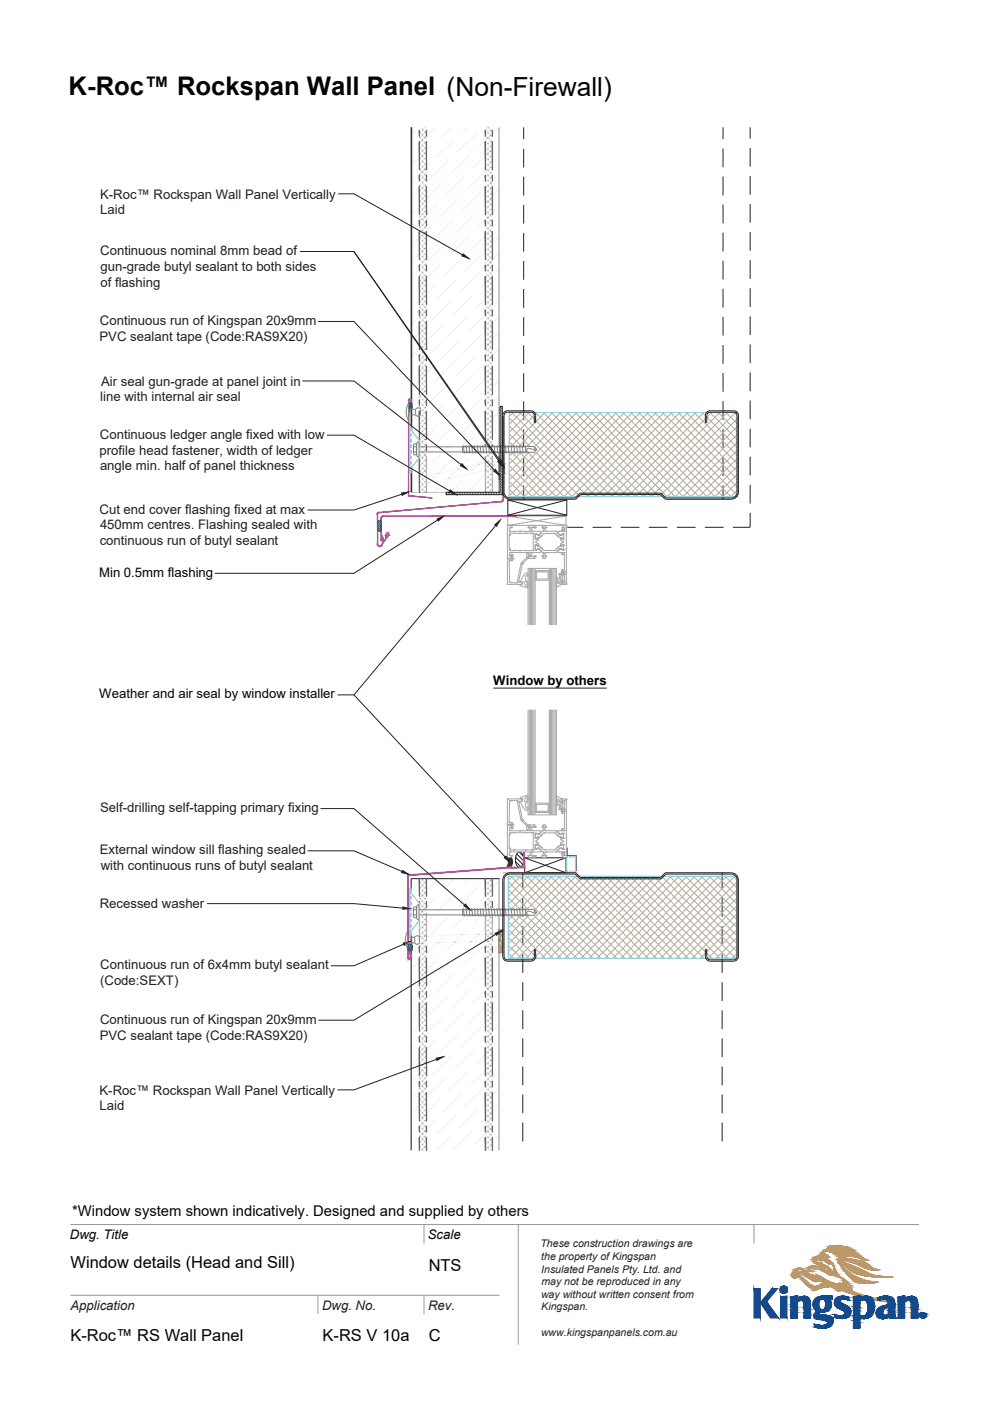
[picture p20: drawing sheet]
<svg xmlns="http://www.w3.org/2000/svg" width="210mm" height="297mm" viewBox="0 0 210 297" stroke-linecap="round" stroke-linejoin="round" font-family="sans-serif">
<defs><g id="words">
<text font-size="5.4" fill="#040503" x="14.5" y="20.1">K-Roc™ Rockspan Wall Panel (Non-Firewall)</text>
<g font-size="3.5" fill="#040503">
<text x="14.9" y="268.9">Window details (Head and Sill)</text>
<text x="90.9" y="269.4">NTS</text>
<text x="14.9" y="284.4">K-Roc™ RS Wall Panel</text>
<text x="68.4" y="284.4">K-RS V 10a</text>
<text x="90.9" y="284.4">C</text>
</g>
<text font-size="3.1" fill="#040503" x="15.3" y="257.8">*Window system shown indicatively. Designed and supplied by others</text>
<g font-size="2.8" fill="#231f20">
<text x="21.2" y="42.1">K-Roc™ Rockspan Wall Panel Vertically</text>
<text x="21.2" y="45.4">Laid</text>
<text x="21.3" y="54.1">Continuous nominal 8mm bead of</text>
<text x="21.3" y="57.4">gun-grade butyl sealant to both sides</text>
<text x="21.3" y="60.8">of flashing</text>
<text x="21.2" y="68.9">Continuous run of Kingspan 20x9mm</text>
<text x="21.1" y="72.3">PVC sealant tape (Code:RAS9X20)</text>
<text x="21.4" y="81.7">Air seal gun-grade at panel joint in</text>
<text x="21.3" y="85.1">line with internal air seal</text>
<text x="21.2" y="93">Continuous ledger angle fixed with low</text>
<text x="21.1" y="96.4">profile head fastener, width of ledger</text>
<text x="21.2" y="99.7">angle min. half of panel thickness</text>
<text x="21.1" y="108.9">Cut end cover flashing fixed at max</text>
<text x="21.2" y="112.2">450mm centres. Flashing sealed with</text>
<text x="21.1" y="115.6">continuous run of butyl sealant</text>
<text x="21.2" y="172.2">Self-drilling self-tapping primary fixing</text>
<text x="21.1" y="181.1">External window sill flashing sealed</text>
<text x="21.4" y="184.5">with continuous runs of butyl sealant</text>
<text x="21.1" y="192.6">Recessed washer</text>
<text x="21.2" y="208.9">(Code:SEXT)</text>
<text x="21.3" y="205.5">Continuous run of 6x4mm butyl sealant</text>
<text x="21.1" y="220.4">PVC sealant tape (Code:RAS9X20)</text>
<text x="21.2" y="217">Continuous run of Kingspan 20x9mm</text>
<text x="21.1" y="232.1">K-Roc™ Rockspan Wall Panel Vertically</text>
<text x="21.1" y="235.4">Laid</text>
<text x="14.9" y="277.7">Application</text>
<text x="68.3" y="277.7">Dwg. No.</text>
<text x="90.8" y="277.7">Rev.</text>
</g>
<g font-size="2.8" fill="#040503">
<text x="21" y="122.3">Min 0.5mm flashing</text>
<text x="21.1" y="148">Weather and air seal by window installer</text>
<text x="104.6" y="145.3">Window by others</text>
<text x="14.8" y="262.7">Dwg. Title</text>
<text x="90.7" y="262.7">Scale</text>
</g>
<g font-size="2.2" fill="#231f20">
<text x="114.6" y="264.4">These construction drawings are</text>
<text x="114.8" y="267.1">the property of Kingspan</text>
<text x="114.8" y="269.8">Insulated Panels Pty. Ltd. and</text>
<text x="114.8" y="275.2">way without written consent from</text>
<text x="114.8" y="272.5">may not be reproduced in any</text>
<text x="114.8" y="277.8">Kingspan.</text>
<text x="114.8" y="283.2">www.kingspanpanels.com.au</text>
</g>
</g></defs>
<g fill="#dea46c">
<path d="M105.8 96.8h.3l-.3 5zM106.1 96.8l-.3 5h.3z"/>
<path d="M105.8 96.8h.3l-.3 5v-5v5l.3-5zM106.1 96.8l-.3 5h.3v-5v5h-.3z"/>
</g>
<path d="M105.8 96.8v5h.3v-5v5h-.3v-5h.3z" fill="#3853a3"/>
<g fill="#dea46c">
<path d="M105.8 197.1h.9l-.9 5zM106.7 197.1l-.9 5h.9z"/>
<path d="M105.8 197.1h.9l-.9 5v-5v5l.9-5zM106.7 197.1l-.9 5h.9v-5v5h-.9z"/>
</g>
<path d="M105.8 197.1v5h.9v-5v5h-.9v-5h.9z" fill="#3853a3"/>
<g fill="#c6c5c5">
<path d="M87.3 28.5l1.1-1.1z"/>
<path d="M93.5 29l2-2z"/>
<path d="M92.2 33.7l4.2-4.2z"/>
<path d="M98.1 27.8l.8-.8z"/>
<path d="M87.3 41.9l2-1.9z"/>
<path d="M95.2 34.1l-4.3 4.2z"/>
<path d="M96.8 32.4l4.2-4.2z"/>
<path d="M87.3 45.3l.7-.7z"/>
<path d="M99.8 32.8l-4.2 4.2z"/>
<path d="M94.3 41.7l4.2-4.2z"/>
<path d="M93 46.3l4.3-4.2z"/>
<path d="M98.9 40.4l4.3-4.2z"/>
<path d="M104.8 34.5l1-1z"/>
<path d="M91.8 50.9l4.2-4.2z"/>
<path d="M97.7 45l4.2-4.2z"/>
<path d="M87.3 58.8l1.5-1.5z"/>
<path d="M90.5 55.6l4.2-4.2z"/>
<path d="M100.6 45.5l-4.2 4.2z"/>
<path d="M87.3 62.1l.3-.2z"/>
<path d="M95.2 54.3l4.2-4.2z"/>
<path d="M93.9 58.9l4.2-4.2z"/>
<path d="M105.8 47l-.1 .1z"/>
<path d="M96.8 59.4l-4.2 4.2z"/>
<path d="M98.5 57.7l4.2-4.2z"/>
<path d="M104.4 51.8l1.4-1.4z"/>
<path d="M91.4 68.2l4.2-4.2z"/>
<path d="M101.5 58.1l-4.2 4.2z"/>
<path d="M87.3 75.6l1.1-1.1z"/>
<path d="M90.1 72.8l4.2-4.2z"/>
<path d="M100.2 62.7l-4.2 4.2z"/>
<path d="M94.7 71.6l4.2-4.2z"/>
<path d="M93.5 76.2l4.2-4.2z"/>
<path d="M105.8 63.8l-.5 .6z"/>
<path d="M92.2 80.8l4.2-4.2z"/>
<path d="M98.1 74.9l4.2-4.2z"/>
<path d="M104 69l1.8-1.8z"/>
<path d="M87.3 89.1l2-2z"/>
<path d="M95.2 81.2l-4.3 4.2z"/>
<path d="M96.8 79.6l4.2-4.2z"/>
<path d="M87.3 92.4l.7-.6z"/>
<path d="M95.6 84.2l4.2-4.2z"/>
<path d="M94.3 88.8l4.2-4.2z"/>
<path d="M93 93.4l4.3-4.2z"/>
<path d="M98.9 87.5l4.3-4.1z"/>
<path d="M104.8 81.7l1-1z"/>
<path d="M91.8 98.1l4.2-4.2z"/>
<path d="M97.7 92.2l4.2-4.2z"/>
<path d="M100.6 92.6l-4.2 4.2z"/>
<path d="M93.5 103.1l-1.3 1.3z"/>
<path d="M95.6 104.4l2.5-2.5z"/>
<path d="M105.7 94.3l.1-.2z"/>
<path d="M102.7 100.6l-3.7 3.8z"/>
<path d="M104.5 98.8l1.2-1.2z"/>
<path d="M88.8 30.3l.7-.6zM89.5 29.7l.5-.6zM92.2 27l-2.2 2.1z"/>
<path d="M87.6 35l1.9-1.9zM89.5 33.1l.5-.6zM90 32.5l1.8-1.8z"/>
<path d="M87.3 38.6l2.2-2.2zM89.5 36.4l.5-.5zM90 35.9l.5-.5z"/>
<path d="M89.7 42.9l.3-.3zM90 42.6l3.9-3.9z"/>
<path d="M101.5 31.2l1.9-1.9zM103.9 28.7l-.5 .6zM103.9 28.7l1.7-1.7z"/>
<path d="M88.4 47.6l1.1-1.1zM89.5 46.5l.5-.5zM90 46l2.6-2.6z"/>
<path d="M100.2 35.8l3.2-3.2zM103.9 32l-.5 .6zM103.9 32l.5-.4z"/>
<path d="M87.3 52l2.2-2.1zM89.5 49.9l.5-.6zM91.4 48l-1.4 1.3z"/>
<path d="M87.3 55.4l2.2-2.1zM89.5 53.3l.5-.6z"/>
<path d="M103.6 39.1l.3-.3zM103.9 38.8l1.9-1.9z"/>
<path d="M102.3 43.8l1.1-1.1zM103.4 42.7l.5-.5zM103.9 42.2l1.9-1.9z"/>
<path d="M89.3 60.2l.2-.2zM89.5 60l.5-.6zM90 59.4l3.5-3.4z"/>
<path d="M101 48.4l2.4-2.3zM103.9 45.5l-.5 .6zM103.9 45.5l1.4-1.3z"/>
<path d="M88 64.8l1.5-1.4zM90 62.8l-.5 .6zM90 62.8l2.2-2.2z"/>
<path d="M103.4 49.5l-3.6 3.5zM103.9 48.9l-.5 .6z"/>
<path d="M87.3 68.9l2.2-2.2zM89.5 66.7l.5-.5zM90 66.2l.9-1z"/>
<path d="M87.3 72.2l2.2-2.1zM89.5 70.1l.2-.2z"/>
<path d="M103.4 56.2l-.2 .2zM103.9 55.6l-.5 .6zM105.8 53.7l-1.9 1.9z"/>
<path d="M103.4 59.6l-1.5 1.4zM103.9 59l-.5 .6zM105.8 57.1l-1.9 1.9z"/>
<path d="M89.5 76.8l-.7 .6zM90 76.3l-.5 .5zM93 73.2l-3 3.1z"/>
<path d="M100.6 65.7l2.8-2.8zM103.4 62.9l.5-.5zM103.9 62.4l.9-.9z"/>
<path d="M87.6 82.1l1.9-1.9zM89.5 80.2l.5-.6zM90 79.6l1.8-1.7z"/>
<path d="M99.4 70.3l4-4zM103.4 66.3l.2-.2z"/>
<path d="M89.5 83.6l-2.2 2.1zM89.5 83.6l.5-.6zM90 83l.5-.5z"/>
<path d="M102.7 73.7l.7-.7zM103.4 73l.5-.5zM103.9 72.5l1.9-1.9z"/>
<path d="M89.7 90.1l.3-.4zM93.9 85.9l-3.9 3.8z"/>
<path d="M103.4 76.4l-1.9 1.9zM103.4 76.4l.5-.6zM103.9 75.8l1.8-1.7z"/>
<path d="M88.4 94.7l1.1-1zM89.5 93.7l.5-.6zM90 93.1l2.6-2.6z"/>
<path d="M100.2 82.9l3.2-3.1zM103.4 79.8l.5-.6zM103.9 79.2l.5-.5z"/>
<path d="M87.3 99.2l2.2-2.2zM89.5 97l.5-.5zM90 96.5l1.4-1.4z"/>
<path d="M87.3 102.5l2.2-2.1zM89.5 100.4l.5-.6z"/>
<path d="M103.9 85.9l-.3 .4zM105.8 84l-1.9 1.9z"/>
<path d="M90.5 102.7l.4-.4zM90.9 102.3l1.9-1.9zM92.8 100.4l1.9-1.9z"/>
<path d="M103.4 89.9l-1.1 1zM103.9 89.3l-.5 .6zM105.8 87.4l-1.9 1.9z"/>
<path d="M95.2 101.4l2-2zM97.2 99.4l2.2-2.2z"/>
<path d="M101 95.5l2.4-2.3zM103.9 92.7l-.5 .5zM103.9 92.7l1.4-1.4z"/>
<path d="M101.5 98.4l-1.7 1.8zM102.9 97l-1.4 1.4zM103.4 96.6l-.4 .4zM103.9 96l-.5 .6z"/>
</g>
<path d="M103.2 103.5l.2-.2zM103.4 103.3l.5-.5zM103.9 102.8l.5-.5zM105.8 100.9l-1.3 1.3z" fill="#c6c5c5"/>
<path d="M105.8 104.2l-.1 .2z" fill="#c6c5c5"/>
<g fill="#9e9ea0">
<path d="M103 104.1l.3 .3z"/>
<path d="M102.9 27.6l.6-.5zM103.5 27.1v-.1z"/>
<path d="M102.9 28.7l.5-.5zM104 27.6l-.6 .6zM104 27.6l.4-.4z"/>
<path d="M102.9 29.8l.5-.5zM104 28.8l-.6 .5zM104 28.8l.4-.5z"/>
<path d="M102.9 30.9l.5-.5zM104 29.9l-.6 .5zM104 29.9l.4-.5z"/>
<path d="M102.9 32.1l.5-.5zM104 31l-.6 .6zM104.4 30.6l-.4 .4z"/>
<path d="M102.9 33.2l.5-.5zM104 32.1l-.6 .6zM104 32.1l.4-.4z"/>
<path d="M102.9 34.3l.5-.5zM103.4 33.8l.6-.6zM104 33.2l.4-.4z"/>
<path d="M102.9 35.4l.5-.5zM104 34.4l-.6 .5zM104 34.4l.4-.5z"/>
<path d="M102.9 36.5l.5-.5zM104 35.5l-.6 .5zM104.4 35l-.4 .5z"/>
<path d="M102.9 37.7l.5-.5zM103.4 37.2l.6-.6zM104 36.6l.4-.4z"/>
<path d="M102.9 38.8l.5-.5zM104 37.7l-.6 .6zM104.4 37.3l-.4 .4z"/>
<path d="M102.9 39.9l.5-.5zM103.4 39.4l.6-.6zM104 38.8l.4-.4z"/>
<path d="M102.9 41l.5-.5zM103.4 40.5l.6-.5zM104 40l.4-.5z"/>
<path d="M103.4 41.7l-.5 .4zM103.4 41.7l.6-.6zM104 41.1l.4-.5z"/>
<path d="M103.4 42.8l-.5 .5zM103.4 42.8l.6-.6zM104.4 41.8l-.4 .4z"/>
<path d="M102.9 44.4l.5-.5zM103.4 43.9l.6-.6zM104 43.3l.4-.4z"/>
<path d="M102.9 45.5l.5-.5zM103.4 45l.6-.5zM104 44.5l.4-.5z"/>
<path d="M102.9 46.6l.5-.4zM103.4 46.2l.6-.6zM104 45.6l.4-.4z"/>
<path d="M102.9 47.8l.5-.5zM103.4 47.3l.6-.6zM104 46.7l.4-.4z"/>
<path d="M102.9 48.9l.5-.5zM104 47.8l-.6 .6zM104 47.8l.4-.4z"/>
<path d="M102.9 50l.5-.5zM104 49l-.6 .5zM104 49l.4-.5z"/>
<path d="M102.9 51.1l.5-.5zM104 50.1l-.6 .5zM104 50.1l.4-.5z"/>
<path d="M102.9 52.3l.5-.5zM103.4 51.8l.6-.6zM104 51.2l.4-.4z"/>
<path d="M102.9 53.4l.5-.5zM104 52.3l-.6 .6zM104.4 51.9l-.4 .4z"/>
<path d="M102.9 54.5l.5-.5zM103.4 54l.6-.5zM104 53.5l.4-.5z"/>
<path d="M102.9 55.6l.5-.5zM104 54.6l-.6 .5zM104.4 54.1l-.4 .5z"/>
<path d="M102.9 56.8l.5-.5zM103.4 56.3l.6-.6zM104 55.7l.4-.5z"/>
<path d="M102.9 57.9l.5-.5zM104 56.8l-.6 .6zM104.4 56.4l-.4 .4z"/>
<path d="M102.9 59l.5-.5zM103.4 58.5l.6-.6zM104 57.9l.4-.4z"/>
<path d="M102.9 60.1l.5-.5zM104 59.1l-.6 .5zM104.4 58.6l-.4 .5z"/>
<path d="M102.9 61.2l.5-.5zM103.4 60.7l.6-.5zM104 60.2l.4-.5z"/>
<path d="M102.9 62.4l.5-.5zM104 61.3l-.6 .6zM104 61.3l.4-.4z"/>
<path d="M102.9 63.5l.5-.5zM103.4 63l.6-.6zM104 62.4l.4-.4z"/>
<path d="M102.9 64.6l.5-.5zM104 63.5l-.6 .6zM104 63.5l.4-.4z"/>
<path d="M102.9 65.7l.5-.5zM104 64.7l-.6 .5zM104 64.7l.4-.5z"/>
<path d="M102.9 66.8l.5-.4zM104 65.8l-.6 .6zM104 65.8l.4-.5z"/>
<path d="M102.9 68l.5-.5zM104 66.9l-.6 .6zM104 66.9l.4-.4z"/>
<path d="M102.9 69.1l.5-.5zM104 68l-.6 .6zM104 68l.4-.4z"/>
<path d="M102.9 70.2l.5-.5zM104 69.2l-.6 .5zM104.4 68.7l-.4 .5z"/>
<path d="M102.9 71.3l.5-.5zM104 70.3l-.6 .5zM104 70.3l.4-.5z"/>
<path d="M102.9 72.5l.5-.5zM104 71.4l-.6 .6zM104.4 71l-.4 .4z"/>
<path d="M102.9 73.6l.5-.5zM103.4 73.1l.6-.6zM104 72.5l.4-.4z"/>
<path d="M103.4 74.2l-.5 .5zM103.4 74.2l.6-.6zM104.4 73.2l-.4 .4z"/>
<path d="M102.9 75.8l.5-.5zM103.4 75.3l.6-.5zM104 74.8l.4-.5z"/>
<path d="M102.9 76.9l.5-.4zM103.4 76.5l.6-.6zM104 75.9l.4-.4z"/>
<path d="M102.9 78.1l.5-.5zM103.4 77.6l.6-.6zM104 77l.4-.4z"/>
<path d="M102.9 79.2l.5-.5zM103.4 78.7l.6-.6zM104 78.1l.4-.4z"/>
<path d="M102.9 80.3l.5-.5zM103.4 79.8l.6-.5zM104 79.3l.4-.5z"/>
<path d="M102.9 81.4l.5-.4zM104 80.4l-.6 .6zM104 80.4l.4-.5z"/>
<path d="M102.9 82.6l.5-.5zM103.4 82.1l.6-.6zM104 81.5l.4-.4z"/>
<path d="M102.9 83.7l.5-.5zM104 82.6l-.6 .6zM104 82.6l.4-.4z"/>
<path d="M102.9 84.8l.5-.5zM103.4 84.3l.6-.5zM104 83.8l.4-.5z"/>
<path d="M102.9 85.9l.5-.5zM104 84.9l-.6 .5zM104 84.9l.4-.5z"/>
<path d="M102.9 87.1l.5-.5zM104 86l-.6 .6zM104 86l.4-.4z"/>
<path d="M102.9 88.2l.5-.5zM104 87.1l-.6 .6zM104 87.1l.4-.4z"/>
<path d="M102.9 89.3l.5-.5zM104 88.2l-.6 .6zM104 88.2l.4-.4z"/>
<path d="M102.9 90.4l.5-.5zM104 89.4l-.6 .5zM104 89.4l.4-.5z"/>
<path d="M102.9 91.5l.5-.5zM104 90.5l-.6 .5zM104.4 90l-.4 .5z"/>
<path d="M102.9 92.7l.5-.5zM103.4 92.2l.6-.6zM104 91.6l.4-.4z"/>
<path d="M102.9 93.8l.5-.5zM104 92.7l-.6 .6zM104.4 92.3l-.4 .4z"/>
<path d="M102.9 94.9l.5-.5zM103.4 94.4l.6-.5zM104 93.9l.4-.5z"/>
<path d="M102.9 96l.5-.5zM104 95l-.6 .5zM104.4 94.5l-.4 .5z"/>
<path d="M103 97.1l.4-.4zM103.4 96.7l.6-.6zM104 96.1l.4-.4z"/>
<path d="M103.1 98.1l-.1 .1zM103.1 98.1l.3-.3zM104 97.2l-.6 .6zM104 97.2l.4-.4z"/>
<path d="M103 99.4l.4-.5zM103.4 98.9l.6-.6zM104 98.3l.4-.4z"/>
<path d="M103 100.5l.4-.5zM104 99.5l-.6 .5zM104 99.4l.4-.4z"/>
<path d="M103 101.6l.4-.5zM103.4 101.1l.6-.5zM104 100.6l.4-.4z"/>
<path d="M103 102.7l.4-.4zM104 101.7l-.6 .6zM104 101.7l.4-.4z"/>
<path d="M103.4 103.4l-.4 .4zM104 102.8l-.6 .6zM104 102.8l.4-.4z"/>
<path d="M104 104l-.4 .4zM104.4 103.5l-.4 .5z"/>
<path d="M104 104l.4 .4zM103.4 103.4l.6 .6zM103 102.9l.4 .4z"/>
</g>
<path d="M104 102.8l.4 .4zM103.4 102.3l.5 .5z" fill="#9e9ea0"/>
<path d="M103 101.8l.4 .5z" fill="#9e9ea0"/>
<path d="M104 101.7l.4 .4zM103.4 101.1l.6 .6zM103 100.7l.4 .4z" fill="#9e9ea0"/>
<path d="M104 100.6l.4 .4zM103.4 100l.6 .6zM103.1 99.6l.3 .4zM103 99.6h.1z" fill="#9e9ea0"/>
<path d="M104 99.5l.4 .4zM103.4 98.9l.6 .5zM103 98.4l.4 .5z" fill="#9e9ea0"/>
<path d="M104 98.3l.4 .5zM103.6 98l.4 .3zM103.4 97.8l.2 .2zM103 97.3l.4 .5z" fill="#9e9ea0"/>
<path d="M104 97.2l.4 .4zM103.4 96.7l.6 .5zM102.9 96.2l.5 .4z" fill="#9e9ea0"/>
<path d="M104 96.1l.4 .4zM103.4 95.5l.5 .5zM102.9 95l.5 .5z" fill="#9e9ea0"/>
<path d="M104 95l.4 .4zM103.4 94.4l.6 .6zM102.9 93.9l.5 .5z" fill="#9e9ea0"/>
<path d="M104 93.9l.4 .4zM103.4 93.3l.6 .6zM102.9 92.8l.5 .4z" fill="#9e9ea0"/>
<path d="M104 92.7l.4 .5zM103.4 92.2l.5 .5zM102.9 91.7l.5 .5z" fill="#9e9ea0"/>
<path d="M104 91.6l.4 .5zM103.4 91l.6 .6zM102.9 90.5l.5 .5z" fill="#9e9ea0"/>
<path d="M104 90.5l.4 .4zM103.4 89.9l.6 .6zM102.9 89.4l.5 .5z" fill="#9e9ea0"/>
<path d="M104 89.4l.4 .4zM103.4 88.8l.5 .5zM102.9 88.3l.5 .5z" fill="#9e9ea0"/>
<path d="M104 88.2l.4 .5zM103.4 87.7l.6 .5zM102.9 87.2l.5 .5z" fill="#9e9ea0"/>
<path d="M104 87.1l.4 .5zM103.4 86.6l.6 .5zM102.9 86.1l.5 .5z" fill="#9e9ea0"/>
<path d="M104 86l.4 .4zM103.4 85.4l.5 .5zM102.9 84.9l.5 .5z" fill="#9e9ea0"/>
<path d="M104 84.9l.4 .4zM103.4 84.3l.6 .6zM102.9 83.8l.5 .5z" fill="#9e9ea0"/>
<path d="M104 83.8l.4 .4zM103.4 83.2l.6 .6zM102.9 82.7l.5 .5z" fill="#9e9ea0"/>
<path d="M104 82.6l.4 .5zM103.4 82.1l.6 .5zM102.9 81.6l.5 .5z" fill="#9e9ea0"/>
<path d="M104 81.5l.4 .5zM103.4 81l.6 .5zM102.9 80.5l.5 .5z" fill="#9e9ea0"/>
<path d="M104 80.4l.4 .4zM103.4 79.8l.6 .6zM102.9 79.3l.5 .5z" fill="#9e9ea0"/>
<path d="M104 79.3l.4 .4zM103.4 78.7l.5 .5zM102.9 78.2l.5 .5z" fill="#9e9ea0"/>
<path d="M104 78.1l.4 .5zM103.4 77.6l.6 .5zM102.9 77.1l.5 .5z" fill="#9e9ea0"/>
<path d="M104 77l.4 .4zM103.4 76.5l.6 .5zM102.9 76l.5 .4z" fill="#9e9ea0"/>
<path d="M104 75.9l.4 .4zM103.4 75.3l.5 .5zM102.9 74.8l.5 .5z" fill="#9e9ea0"/>
<path d="M104 74.8l.4 .4zM103.4 74.2l.6 .6zM102.9 73.7l.5 .5z" fill="#9e9ea0"/>
<path d="M104 73.6l.4 .5zM103.4 73.1l.6 .5zM102.9 72.6l.5 .4z" fill="#9e9ea0"/>
<path d="M104 72.5l.4 .5zM103.4 72l.5 .5zM102.9 71.5l.5 .5z" fill="#9e9ea0"/>
<path d="M104 71.4l.4 .4zM103.4 70.8l.6 .6zM102.9 70.3l.5 .5z" fill="#9e9ea0"/>
<path d="M104 70.3l.4 .4zM103.4 69.7l.6 .6zM102.9 69.2l.5 .5z" fill="#9e9ea0"/>
<path d="M104 69.2l.4 .4zM103.4 68.6l.6 .6zM102.9 68.1l.5 .5z" fill="#9e9ea0"/>
<path d="M104 68l.4 .5zM103.4 67.5l.6 .5zM102.9 67l.5 .5z" fill="#9e9ea0"/>
<path d="M104 66.9l.4 .5zM103.4 66.4l.6 .5zM102.9 65.9l.5 .4z" fill="#9e9ea0"/>
<path d="M104 65.8l.4 .4zM103.4 65.2l.6 .6zM102.9 64.7l.5 .5z" fill="#9e9ea0"/>
<path d="M104 64.7l.4 .4zM103.4 64.1l.6 .6zM102.9 63.6l.5 .5z" fill="#9e9ea0"/>
<path d="M104 63.5l.4 .5zM103.4 63l.6 .5zM102.9 62.5l.5 .4z" fill="#9e9ea0"/>
<path d="M104 62.4l.4 .5zM103.4 61.9l.5 .5zM102.9 61.4l.5 .5z" fill="#9e9ea0"/>
<path d="M104 61.3l.4 .4zM103.4 60.7l.6 .6zM102.9 60.2l.5 .5z" fill="#9e9ea0"/>
<path d="M104 60.2l.4 .4zM103.4 59.6l.6 .6zM102.9 59.1l.5 .5z" fill="#9e9ea0"/>
<path d="M104 59.1l.4 .4zM103.4 58.5l.5 .5zM102.9 58l.5 .5z" fill="#9e9ea0"/>
<path d="M104 57.9l.4 .5zM103.4 57.4l.6 .5zM102.9 56.9l.5 .5z" fill="#9e9ea0"/>
<path d="M104 56.8l.4 .5zM103.4 56.3l.6 .5zM102.9 55.8l.5 .4z" fill="#9e9ea0"/>
<path d="M104 55.7l.4 .4zM103.4 55.1l.5 .5zM102.9 54.6l.5 .5z" fill="#9e9ea0"/>
<path d="M104 54.6l.4 .4zM103.4 54l.6 .6zM102.9 53.5l.5 .5z" fill="#9e9ea0"/>
<path d="M104 53.5l.4 .4zM103.4 52.9l.6 .6zM102.9 52.4l.5 .5z" fill="#9e9ea0"/>
<path d="M104 52.3l.4 .5zM103.4 51.8l.6 .5zM102.9 51.3l.5 .5z" fill="#9e9ea0"/>
<path d="M104 51.2l.4 .5zM103.4 50.6l.6 .6zM102.9 50.1l.5 .5z" fill="#9e9ea0"/>
<path d="M104 50.1l.4 .4zM103.4 49.5l.6 .6zM102.9 49l.5 .5z" fill="#9e9ea0"/>
<path d="M104 49l.4 .4zM103.4 48.4l.5 .5zM102.9 47.9l.5 .5z" fill="#9e9ea0"/>
<path d="M104 47.8l.4 .5zM103.4 47.3l.6 .5zM102.9 46.8l.5 .5z" fill="#9e9ea0"/>
<path d="M104 46.7l.4 .5zM103.4 46.2l.6 .5zM102.9 45.7l.5 .4z" fill="#9e9ea0"/>
<path d="M104 45.6l.4 .4zM103.4 45l.5 .5zM102.9 44.5l.5 .5z" fill="#9e9ea0"/>
<path d="M104 44.5l.4 .4zM103.4 43.9l.6 .6zM102.9 43.4l.5 .5z" fill="#9e9ea0"/>
<path d="M104 43.3l.4 .5zM103.4 42.8l.6 .5zM102.9 42.3l.5 .4z" fill="#9e9ea0"/>
<path d="M104 42.2l.4 .5zM103.4 41.7l.5 .5zM102.9 41.2l.5 .5z" fill="#9e9ea0"/>
<path d="M104 41.1l.4 .4zM103.4 40.5l.6 .6zM102.9 40.1l.5 .4z" fill="#9e9ea0"/>
<path d="M104 40l.4 .4zM103.4 39.4l.6 .6zM102.9 38.9l.5 .5z" fill="#9e9ea0"/>
<path d="M104 38.8l.4 .5zM103.4 38.3l.5 .5zM102.9 37.8l.5 .5z" fill="#9e9ea0"/>
<path d="M104 37.7l.4 .5zM103.4 37.2l.6 .5zM102.9 36.7l.5 .5z" fill="#9e9ea0"/>
<path d="M104 36.6l.4 .4zM103.4 36l.6 .6zM102.9 35.5l.5 .5z" fill="#9e9ea0"/>
<path d="M104 35.5l.4 .4zM103.4 34.9l.6 .6zM102.9 34.4l.5 .5z" fill="#9e9ea0"/>
<path d="M104 34.4l.4 .4zM103.4 33.8l.6 .6zM102.9 33.3l.5 .5z" fill="#9e9ea0"/>
<path d="M104 33.2l.4 .5zM103.4 32.7l.6 .5zM102.9 32.2l.5 .4z" fill="#9e9ea0"/>
<path d="M104 32.1l.4 .5zM103.4 31.6l.5 .4zM102.9 31.1l.5 .5z" fill="#9e9ea0"/>
<path d="M104 31l.4 .4zM103.4 30.4l.6 .6zM102.9 29.9l.5 .5z" fill="#9e9ea0"/>
<path d="M104 29.9l.4 .4zM103.4 29.3l.6 .6zM102.9 28.8l.5 .5z" fill="#9e9ea0"/>
<path d="M104 28.8l.4 .4zM103.4 28.2l.5 .5zM102.9 27.7l.5 .5z" fill="#9e9ea0"/>
<path d="M104 27.6l.4 .5zM103.5 27.1l.5 .5zM103.4 27l.1 .1z" fill="#9e9ea0"/>
<path d="M87.2 104.4h18.7" fill="none" stroke="#231f20" stroke-width=".21"/>
<g fill="#9e9ea0">
<path d="M89 104.4l.5-.6z"/>
<path d="M89 28.1l.5-.6zM90 27l-.5 .5z"/>
<path d="M89 29.2l.5-.6zM90.1 28.1l-.6 .5zM90.1 28.1l.4-.4z"/>
<path d="M89 30.3l.5-.6zM89.5 29.7l.6-.5zM90.1 29.2l.4-.4z"/>
<path d="M89 31.4l.5-.5zM89.5 30.9l.6-.6zM90.1 30.3l.4-.4z"/>
<path d="M89 32.6l.5-.6zM89.5 32l.6-.6zM90.1 31.4l.4-.3z"/>
<path d="M89 33.7l.5-.6zM89.5 33.1l.6-.5zM90.1 32.6l.4-.4z"/>
<path d="M89 34.8l.5-.6zM89.5 34.2l.6-.5zM90.1 33.7l.4-.4z"/>
<path d="M89 35.9l.5-.5zM89.5 35.4l.6-.6zM90.1 34.8l.4-.4z"/>
<path d="M89 37l.5-.5zM89.5 36.5l.6-.6zM90.1 35.9l.4-.4z"/>
<path d="M89 38.2l.5-.6zM89.5 37.6l.6-.6zM90.1 37l.4-.3z"/>
<path d="M89 39.3l.5-.6zM90.1 38.2l-.6 .5zM90.1 38.2l.4-.4z"/>
<path d="M89 40.4l.5-.6zM89.5 39.8l.6-.5zM90.1 39.3l.4-.4z"/>
<path d="M89 41.5l.5-.5zM90.1 40.4l-.6 .6zM90.1 40.4l.4-.4z"/>
<path d="M89 42.6l.5-.5zM89.5 42.1l.6-.6zM90.1 41.5l.4-.3z"/>
<path d="M89 43.8l.5-.6zM90.1 42.6l-.6 .6zM90.1 42.6l.4-.3z"/>
<path d="M89 44.9l.5-.6zM89.5 44.3l.6-.5zM90.1 43.8l.4-.4z"/>
<path d="M89 46l.5-.5zM90.1 44.9l-.6 .6zM90.1 44.9l.4-.4z"/>
<path d="M89 47.1l.5-.5zM89.5 46.6l.6-.6zM90.1 46l.4-.4z"/>
<path d="M89 48.3l.5-.6zM89.5 47.7l.6-.6zM90.1 47.1l.4-.3z"/>
<path d="M89 49.4l.5-.6zM89.5 48.8l.6-.5zM90.1 48.3l.4-.4z"/>
<path d="M89 50.5l.5-.6zM89.5 49.9l.6-.5zM90.1 49.4l.4-.4z"/>
<path d="M89 51.6l.5-.5zM89.5 51.1l.6-.6zM90.1 50.5l.4-.4z"/>
<path d="M89 52.7l.5-.5zM89.5 52.2l.6-.6zM90.1 51.6l.4-.3z"/>
<path d="M89 53.9l.5-.6zM89.5 53.3l.6-.6zM90.1 52.7l.4-.3z"/>
<path d="M89 55l.5-.6zM89.5 54.4l.6-.5zM90.1 53.9l.4-.4z"/>
<path d="M89 56.1l.5-.5zM89.5 55.6l.6-.6zM90.1 55l.4-.4z"/>
<path d="M89 57.2l.5-.5zM89.5 56.7l.6-.6zM90.1 56.1l.4-.3z"/>
<path d="M89 58.4l.5-.6zM89.5 57.8l.6-.6zM90.1 57.2l.4-.3z"/>
<path d="M89.5 58.9l-.5 .6zM89.5 58.9l.6-.5zM90.1 58.4l.4-.4z"/>
<path d="M89.5 60l-.5 .6zM89.5 60l.6-.5zM90.1 59.5l.4-.4z"/>
<path d="M89 61.7l.5-.5zM89.5 61.2l.6-.6zM90.5 60.2l-.4 .4z"/>
<path d="M89 62.9l.5-.6zM90.1 61.7l-.6 .6zM90.1 61.7l.4-.3z"/>
<path d="M89 64l.5-.6zM89.5 63.4l.6-.5zM90.1 62.9l.4-.4z"/>
<path d="M89 65.1l.5-.6zM90.1 64l-.6 .5zM90.1 64l.4-.4z"/>
<path d="M89 66.2l.5-.5zM89.5 65.7l.6-.6zM90.1 65.1l.4-.4z"/>
<path d="M89 67.3l.5-.5zM89.5 66.8l.6-.6zM90.1 66.2l.4-.3z"/>
<path d="M89 68.5l.5-.6zM89.5 67.9l.6-.6zM90.1 67.3l.4-.3z"/>
<path d="M89 69.6l.5-.6zM89.5 69l.6-.5zM90.1 68.5l.4-.4z"/>
<path d="M89 70.7l.5-.6zM89.5 70.1l.6-.5zM90.1 69.6l.4-.4z"/>
<path d="M89 71.8l.5-.5zM89.5 71.3l.6-.6zM90.1 70.7l.4-.4z"/>
<path d="M89 73l.5-.6zM89.5 72.4l.6-.6zM90.1 71.8l.4-.3z"/>
<path d="M89 74.1l.5-.6zM89.5 73.5l.6-.5zM90.1 73l.4-.4z"/>
<path d="M89 75.2l.5-.6zM89.5 74.6l.6-.5zM90.1 74.1l.4-.4z"/>
<path d="M89 76.3l.5-.5zM89.5 75.8l.6-.6zM90.1 75.2l.4-.4z"/>
<path d="M89 77.4l.5-.5zM90.1 76.3l-.6 .6zM90.1 76.3l.4-.4z"/>
<path d="M89 78.6l.5-.6zM89.5 78l.6-.6zM90.1 77.4l.4-.3z"/>
<path d="M89 79.7l.5-.6zM90.1 78.6l-.6 .5zM90.1 78.6l.4-.4z"/>
<path d="M89 80.8l.5-.6zM89.5 80.2l.6-.5zM90.1 79.7l.4-.4z"/>
<path d="M89 81.9l.5-.5zM90.1 80.8l-.6 .6zM90.1 80.8l.4-.4z"/>
<path d="M89 83l.5-.5zM89.5 82.5l.6-.6zM90.1 81.9l.4-.3z"/>
<path d="M89 84.2l.5-.6zM89.5 83.6l.6-.6zM90.1 83l.4-.3z"/>
<path d="M89 85.3l.5-.6zM89.5 84.7l.6-.5zM90.1 84.2l.4-.4z"/>
<path d="M89 86.4l.5-.5zM89.5 85.9l.6-.6zM90.1 85.3l.4-.4z"/>
<path d="M89 87.5l.5-.5zM89.5 87l.6-.6zM90.1 86.4l.4-.3z"/>
<path d="M89 88.7l.5-.6zM89.5 88.1l.6-.6zM90.1 87.5l.4-.3z"/>
<path d="M89 89.8l.5-.6zM89.5 89.2l.6-.5zM90.1 88.7l.4-.4z"/>
<path d="M89.5 90.3l-.5 .6zM89.5 90.3l.6-.5zM90.1 89.8l.4-.4z"/>
<path d="M89.5 91.5l-.5 .5zM89.5 91.5l.6-.6zM90.1 90.9l.4-.4z"/>
<path d="M89.5 92.6l-.5 .6zM89.5 92.6l.6-.6zM90.1 92l.4-.3z"/>
<path d="M89 94.3l.5-.6zM89.5 93.7l.6-.5zM90.1 93.2l.4-.4z"/>
<path d="M89 95.4l.5-.6zM89.5 94.8l.6-.5zM90.1 94.3l.4-.4z"/>
<path d="M89 96.5l.5-.5zM89.5 96l.6-.6zM90.1 95.4l.4-.4z"/>
<path d="M89 97.7l.5-.6zM89.5 97.1l.6-.6zM90.1 96.5l.4-.3z"/>
<path d="M89 98.8l.5-.6zM90.1 97.7l-.6 .5zM90.1 97.7l.3-.4z"/>
<path d="M89 99.9l.5-.6zM89.5 99.3l.6-.5zM90.1 98.8l.3-.4z"/>
<path d="M89 101l.5-.5zM90.1 99.9l-.6 .6zM90.1 99.9l.3-.4z"/>
<path d="M89 102.1l.5-.5zM89.5 101.6l.6-.6zM90.1 101l.3-.3z"/>
<path d="M89 103.3l.5-.6zM90.1 102.1l-.6 .6zM90.1 102.1l.3-.3z"/>
</g>
<g fill="#9e9ea0">
<path d="M90.1 104.4l.3-.4z"/>
<path d="M89.5 103.8l.6-.5zM90.1 103.3l.3-.4z"/>
</g>
<path d="M89.5 103.8l.6 .6z" fill="#9e9ea0"/>
<path d="M89 103.3l.5 .5z" fill="#9e9ea0"/>
<path d="M90.1 103.3l.3 .3zM89.5 102.7l.6 .6zM89 102.1l.5 .6z" fill="#9e9ea0"/>
<path d="M90.1 102.1l.3 .4zM89.5 101.6l.6 .5zM89 101l.5 .6z" fill="#9e9ea0"/>
<path d="M90.1 101l.3 .4zM89.5 100.5l.6 .5zM89 99.9l.5 .5z" fill="#9e9ea0"/>
<path d="M90.1 99.9l.3 .3zM89.5 99.3l.5 .5z" fill="#9e9ea0"/>
<path d="M89 98.8l.5 .5z" fill="#9e9ea0"/>
<path d="M90.1 98.8l.3 .3zM89.5 98.2l.6 .6zM89 97.7l.5 .5z" fill="#9e9ea0"/>
<path d="M90.1 97.7l.3 .3zM89.5 97.1l.6 .6zM89 96.5l.5 .5z" fill="#9e9ea0"/>
<path d="M90.1 96.5l.3 .4zM89.5 96l.5 .5z" fill="#9e9ea0"/>
<path d="M89 95.4l.5 .6z" fill="#9e9ea0"/>
<path d="M90.1 95.4l.4 .4zM89.5 94.8l.6 .6zM89 94.3l.5 .5z" fill="#9e9ea0"/>
<path d="M90.1 94.3l.4 .3zM89.5 93.7l.6 .6zM89 93.2l.5 .5z" fill="#9e9ea0"/>
<path d="M90.1 93.2l.4 .3zM89.5 92.6l.5 .5z" fill="#9e9ea0"/>
<path d="M89 92l.5 .6z" fill="#9e9ea0"/>
<path d="M90.1 92l.4 .4zM89.5 91.5l.6 .5zM89 90.9l.5 .6z" fill="#9e9ea0"/>
<path d="M90.1 90.9l.4 .4zM89.5 90.3l.6 .6zM89 89.8l.5 .5z" fill="#9e9ea0"/>
<path d="M90.1 89.8l.4 .3zM89.5 89.2l.5 .5z" fill="#9e9ea0"/>
<path d="M89 88.7l.5 .5z" fill="#9e9ea0"/>
<path d="M90.1 88.7l.4 .3zM89.5 88.1l.6 .6zM89 87.5l.5 .6z" fill="#9e9ea0"/>
<path d="M90.1 87.5l.4 .4zM89.5 87l.6 .5zM89 86.4l.5 .6z" fill="#9e9ea0"/>
<path d="M90.1 86.4l.4 .4zM89.5 85.9l.6 .5zM89 85.3l.5 .6z" fill="#9e9ea0"/>
<path d="M90.1 85.3l.4 .4zM89.5 84.7l.6 .6zM89 84.2l.5 .5z" fill="#9e9ea0"/>
<path d="M90.1 84.2l.4 .3zM89.5 83.6l.6 .6zM89 83l.5 .6z" fill="#9e9ea0"/>
<path d="M90.1 83l.4 .4zM89.5 82.5l.5 .5z" fill="#9e9ea0"/>
<path d="M89 81.9l.5 .6z" fill="#9e9ea0"/>
<path d="M90.1 81.9l.4 .4zM89.5 81.4l.6 .5zM89 80.8l.5 .6z" fill="#9e9ea0"/>
<path d="M90.1 80.8l.4 .4zM89.5 80.2l.6 .6zM89 79.7l.5 .5z" fill="#9e9ea0"/>
<path d="M90.1 79.7l.4 .4zM89.5 79.1l.5 .5z" fill="#9e9ea0"/>
<path d="M89 78.6l.5 .5z" fill="#9e9ea0"/>
<path d="M90.1 78.6l.4 .3zM89.5 78l.6 .6zM89 77.4l.5 .6z" fill="#9e9ea0"/>
<path d="M90.1 77.4l.4 .4zM89.5 76.9l.6 .5zM89 76.3l.5 .5z" fill="#9e9ea0"/>
<path d="M90.1 76.3l.4 .4zM89.5 75.8l.5 .5zM89 75.2l.5 .6z" fill="#9e9ea0"/>
<path d="M90.1 75.2l.4 .4zM89.5 74.6l.6 .6zM89 74.1l.5 .5z" fill="#9e9ea0"/>
<path d="M90.1 74.1l.4 .3zM89.5 73.5l.6 .6zM89 73l.5 .5z" fill="#9e9ea0"/>
<path d="M90.1 73l.4 .3zM89.5 72.4l.6 .6zM89 71.8l.5 .6z" fill="#9e9ea0"/>
<path d="M90.1 71.8l.4 .4zM89.5 71.3l.6 .5zM89 70.7l.5 .6z" fill="#9e9ea0"/>
<path d="M90.1 70.7l.4 .4zM89.5 70.1l.6 .6zM89 69.6l.5 .5z" fill="#9e9ea0"/>
<path d="M90.1 69.6l.4 .4zM89.5 69l.6 .6zM89 68.5l.5 .5z" fill="#9e9ea0"/>
<path d="M90.1 68.5l.4 .3zM89.5 67.9l.6 .6zM89 67.3l.5 .6z" fill="#9e9ea0"/>
<path d="M90.1 67.3l.4 .4zM89.5 66.8l.6 .5zM89 66.2l.5 .5z" fill="#9e9ea0"/>
<path d="M90.1 66.2l.4 .4zM89.5 65.7l.5 .5zM89 65.1l.5 .6z" fill="#9e9ea0"/>
<path d="M90.1 65.1l.4 .4zM89.5 64.5l.6 .6zM89 64l.5 .5z" fill="#9e9ea0"/>
<path d="M90.1 64l.4 .4zM89.5 63.4l.6 .6zM89 62.9l.5 .5z" fill="#9e9ea0"/>
<path d="M90.1 62.9l.4 .3zM89.5 62.3l.5 .5zM89 61.7l.5 .6z" fill="#9e9ea0"/>
<path d="M90.1 61.7l.4 .4zM89.5 61.2l.6 .5zM89 60.6l.5 .6z" fill="#9e9ea0"/>
<path d="M90.1 60.6l.4 .4zM89.5 60l.6 .6zM89 59.5l.5 .5z" fill="#9e9ea0"/>
<path d="M90.1 59.5l.4 .3zM89.5 58.9l.5 .5zM89 58.4l.5 .5z" fill="#9e9ea0"/>
<path d="M90.1 58.4l.4 .3zM89.5 57.8l.6 .6zM89 57.2l.5 .6z" fill="#9e9ea0"/>
<path d="M90.1 57.2l.4 .4zM89.5 56.7l.6 .5zM89 56.1l.5 .6z" fill="#9e9ea0"/>
<path d="M90.1 56.1l.4 .4zM89.5 55.6l.6 .5zM89 55l.5 .6z" fill="#9e9ea0"/>
<path d="M90.1 55l.4 .4zM89.5 54.4l.6 .6zM89 53.9l.5 .5z" fill="#9e9ea0"/>
<path d="M90.1 53.9l.4 .3zM89.5 53.3l.6 .6zM89 52.7l.5 .6z" fill="#9e9ea0"/>
<path d="M90.1 52.7l.4 .4zM89.5 52.2l.5 .5zM89 51.6l.5 .6z" fill="#9e9ea0"/>
<path d="M90.1 51.6l.4 .4zM89.5 51.1l.6 .5zM89 50.5l.5 .6z" fill="#9e9ea0"/>
<path d="M90.1 50.5l.4 .4zM89.5 49.9l.6 .6zM89 49.4l.5 .5z" fill="#9e9ea0"/>
<path d="M90.1 49.4l.4 .3zM89.5 48.8l.5 .5zM89 48.3l.5 .5z" fill="#9e9ea0"/>
<path d="M90.1 48.3l.4 .3zM89.5 47.7l.6 .6zM89 47.1l.5 .6z" fill="#9e9ea0"/>
<path d="M90.1 47.1l.4 .4zM89.5 46.6l.6 .5zM89 46l.5 .5z" fill="#9e9ea0"/>
<path d="M90.1 46l.4 .4zM89.5 45.5l.5 .5zM89 44.9l.5 .6z" fill="#9e9ea0"/>
<path d="M90.1 44.9l.4 .4zM89.5 44.3l.6 .6zM89 43.8l.5 .5z" fill="#9e9ea0"/>
<path d="M90.1 43.8l.4 .3zM89.5 43.2l.6 .6zM89 42.6l.5 .6z" fill="#9e9ea0"/>
<path d="M90.1 42.6l.4 .4zM89.5 42.1l.5 .5zM89 41.5l.5 .6z" fill="#9e9ea0"/>
<path d="M90.1 41.5l.4 .4zM89.5 41l.6 .5zM89 40.4l.5 .6z" fill="#9e9ea0"/>
<path d="M90.1 40.4l.4 .4zM89.5 39.8l.6 .6zM89 39.3l.5 .5z" fill="#9e9ea0"/>
<path d="M90.1 39.3l.4 .4zM89.5 38.7l.6 .6zM89 38.2l.5 .5z" fill="#9e9ea0"/>
<path d="M90.1 38.2l.4 .3zM89.5 37.6l.6 .6zM89 37l.5 .6z" fill="#9e9ea0"/>
<path d="M90.1 37l.4 .4zM89.5 36.5l.6 .5zM89 35.9l.5 .5z" fill="#9e9ea0"/>
<path d="M90.1 35.9l.4 .4zM89.5 35.4l.5 .5zM89 34.8l.5 .6z" fill="#9e9ea0"/>
<path d="M90.1 34.8l.4 .4zM89.5 34.2l.6 .6zM89 33.7l.5 .5z" fill="#9e9ea0"/>
<path d="M90.1 33.7l.4 .3zM89.5 33.1l.6 .6zM89 32.6l.5 .5z" fill="#9e9ea0"/>
<path d="M90.1 32.6l.4 .3zM89.5 32l.5 .5zM89 31.4l.5 .6z" fill="#9e9ea0"/>
<path d="M90.1 31.4l.4 .4zM89.5 30.9l.6 .5zM89 30.3l.5 .6z" fill="#9e9ea0"/>
<path d="M90.1 30.3l.4 .4zM89.5 29.7l.6 .6zM89 29.2l.5 .5z" fill="#9e9ea0"/>
<path d="M90.1 29.2l.4 .3zM89.5 28.6l.5 .5zM89 28.1l.5 .5z" fill="#9e9ea0"/>
<path d="M90.1 28.1l.4 .3zM89.5 27.5l.6 .6zM89 27l.5 .5z" fill="#9e9ea0"/>
<path d="M90.1 27l.4 .3z" fill="#9e9ea0"/>
<path d="M87.2 27v77.4M87.3 27v77.4M105.8 27v77.4M105.9 27v77.4" fill="none" stroke="#231f20" stroke-width=".21"/>
<path d="M88.9 96.7l.1 7.7zM88.9 96.7l.1 7.7z" fill="#636466"/>
<path d="M88.9 96.7l.1 7.7z" fill="none" stroke="#636466" stroke-width=".21"/>
<path d="M88.9 94.3l.1 1.2zM88.9 94.3l.1 1.2z" fill="#636466"/>
<path d="M88.9 94.3l.1 1.2z" fill="none" stroke="#636466" stroke-width=".21"/>
<path d="M88.9 87.2l.1 5.9zM88.9 87.2l.1 5.9z" fill="#636466"/>
<path d="M88.9 87.2l.1 5.9z" fill="none" stroke="#636466" stroke-width=".21"/>
<path d="M88.9 84.8l.1 1.2zM88.9 84.8l.1 1.2z" fill="#636466"/>
<path d="M88.9 84.8l.1 1.2z" fill="none" stroke="#636466" stroke-width=".21"/>
<path d="M88.9 77.7l.1 5.9zM88.9 77.7l.1 5.9z" fill="#636466"/>
<path d="M88.9 77.7l.1 5.9z" fill="none" stroke="#636466" stroke-width=".21"/>
<path d="M88.9 75.3l.1 1.2zM88.9 75.3l.1 1.2z" fill="#636466"/>
<path d="M88.9 75.3l.1 1.2z" fill="none" stroke="#636466" stroke-width=".21"/>
<path d="M88.9 68.1l.1 6zM88.9 68.1l.1 6z" fill="#636466"/>
<path d="M88.9 68.1l.1 6z" fill="none" stroke="#636466" stroke-width=".21"/>
<path d="M88.9 65.7l.1 1.3zM88.9 65.7l.1 1.3z" fill="#636466"/>
<path d="M88.9 65.7l.1 1.3z" fill="none" stroke="#636466" stroke-width=".21"/>
<path d="M88.9 58.6l.1 6zM88.9 58.6l.1 6z" fill="#636466"/>
<path d="M88.9 58.6l.1 6z" fill="none" stroke="#636466" stroke-width=".21"/>
<path d="M88.9 56.2l.1 1.2zM88.9 56.2l.1 1.2z" fill="#636466"/>
<path d="M88.9 56.2l.1 1.2z" fill="none" stroke="#636466" stroke-width=".21"/>
<path d="M88.9 49.1l.1 5.9zM88.9 49.1l.1 5.9z" fill="#636466"/>
<path d="M88.9 49.1l.1 5.9z" fill="none" stroke="#636466" stroke-width=".21"/>
<path d="M88.9 46.7l.1 1.2zM88.9 46.7l.1 1.2z" fill="#636466"/>
<path d="M88.9 46.7l.1 1.2z" fill="none" stroke="#636466" stroke-width=".21"/>
<path d="M88.9 39.6l.1 5.9zM88.9 39.6l.1 5.9z" fill="#636466"/>
<path d="M88.9 39.6l.1 5.9z" fill="none" stroke="#636466" stroke-width=".21"/>
<path d="M88.9 37.2l.1 1.2zM88.9 37.2l.1 1.2z" fill="#636466"/>
<path d="M88.9 37.2l.1 1.2z" fill="none" stroke="#636466" stroke-width=".21"/>
<path d="M88.9 30l.1 6zM88.9 30l.1 6z" fill="#636466"/>
<path d="M88.9 30l.1 6z" fill="none" stroke="#636466" stroke-width=".21"/>
<path d="M88.9 27.7l.1 1.2zM88.9 27.7l.1 1.2z" fill="#636466"/>
<path d="M88.9 27.7l.1 1.2z" fill="none" stroke="#636466" stroke-width=".21"/>
<g fill="#636466">
<path d="M90.4 96.7l.1 7.7zM90.4 96.7l.1 7.7z"/>
<path d="M90.4 96.7l.1 7.7zM90.4 96.7l.1 7.7z"/>
<path d="M90.4 94.3l.1 1.2zM90.4 94.3l.1 1.2z"/>
</g>
<path d="M90.4 94.3l.1 1.2z" fill="none" stroke="#636466" stroke-width=".21"/>
<path d="M90.4 87.2l.1 5.9zM90.4 87.2l.1 5.9z" fill="#636466"/>
<path d="M90.4 87.2l.1 5.9z" fill="none" stroke="#636466" stroke-width=".21"/>
<path d="M90.4 84.8l.1 1.2zM90.4 84.8l.1 1.2z" fill="#636466"/>
<path d="M90.4 84.8l.1 1.2z" fill="none" stroke="#636466" stroke-width=".21"/>
<path d="M90.4 77.7l.1 5.9zM90.4 77.7l.1 5.9z" fill="#636466"/>
<path d="M90.4 77.7l.1 5.9z" fill="none" stroke="#636466" stroke-width=".21"/>
<path d="M90.4 75.3l.1 1.2zM90.4 75.3l.1 1.2z" fill="#636466"/>
<path d="M90.4 75.3l.1 1.2z" fill="none" stroke="#636466" stroke-width=".21"/>
<path d="M90.4 68.1l.1 6zM90.4 68.1l.1 6z" fill="#636466"/>
<path d="M90.4 68.1l.1 6z" fill="none" stroke="#636466" stroke-width=".21"/>
<path d="M90.4 65.7l.1 1.3zM90.4 65.7l.1 1.3z" fill="#636466"/>
<path d="M90.4 65.7l.1 1.3z" fill="none" stroke="#636466" stroke-width=".21"/>
<path d="M90.4 58.6l.1 6zM90.4 58.6l.1 6z" fill="#636466"/>
<path d="M90.4 58.6l.1 6z" fill="none" stroke="#636466" stroke-width=".21"/>
<path d="M90.4 56.2l.1 1.2zM90.4 56.2l.1 1.2z" fill="#636466"/>
<path d="M90.4 56.2l.1 1.2z" fill="none" stroke="#636466" stroke-width=".21"/>
<path d="M90.4 49.1l.1 5.9zM90.4 49.1l.1 5.9z" fill="#636466"/>
<path d="M90.4 49.1l.1 5.9z" fill="none" stroke="#636466" stroke-width=".21"/>
<path d="M90.4 46.7l.1 1.2zM90.4 46.7l.1 1.2z" fill="#636466"/>
<path d="M90.4 46.7l.1 1.2z" fill="none" stroke="#636466" stroke-width=".21"/>
<path d="M90.4 39.6l.1 5.9zM90.4 39.6l.1 5.9z" fill="#636466"/>
<path d="M90.4 39.6l.1 5.9z" fill="none" stroke="#636466" stroke-width=".21"/>
<path d="M90.4 37.2l.1 1.2zM90.4 37.2l.1 1.2z" fill="#636466"/>
<path d="M90.4 37.2l.1 1.2z" fill="none" stroke="#636466" stroke-width=".21"/>
<path d="M90.4 30l.1 6zM90.4 30l.1 6z" fill="#636466"/>
<path d="M90.4 30l.1 6z" fill="none" stroke="#636466" stroke-width=".21"/>
<path d="M90.4 27.7l.1 1.2zM90.4 27.7l.1 1.2z" fill="#636466"/>
<path d="M90.4 27.7l.1 1.2z" fill="none" stroke="#636466" stroke-width=".21"/>
<g fill="#636466">
<path d="M102.9 96.7l.1 7.7zM102.9 96.7l.1 7.7z"/>
<path d="M102.9 96.7l.1 7.7zM102.9 96.7l.1 7.7z"/>
<path d="M102.9 94.3l.1 1.2zM102.9 94.3l.1 1.2z"/>
</g>
<path d="M102.9 94.3l.1 1.2z" fill="none" stroke="#636466" stroke-width=".21"/>
<path d="M102.9 87.2l.1 5.9zM102.9 87.2l.1 5.9z" fill="#636466"/>
<path d="M102.9 87.2l.1 5.9z" fill="none" stroke="#636466" stroke-width=".21"/>
<path d="M102.9 84.8l.1 1.2zM102.9 84.8l.1 1.2z" fill="#636466"/>
<path d="M102.9 84.8l.1 1.2z" fill="none" stroke="#636466" stroke-width=".21"/>
<path d="M102.9 77.7l.1 5.9zM102.9 77.7l.1 5.9z" fill="#636466"/>
<path d="M102.9 77.7l.1 5.9z" fill="none" stroke="#636466" stroke-width=".21"/>
<path d="M102.9 75.3l.1 1.2zM102.9 75.3l.1 1.2z" fill="#636466"/>
<path d="M102.9 75.3l.1 1.2z" fill="none" stroke="#636466" stroke-width=".21"/>
<path d="M102.9 68.1l.1 6zM102.9 68.1l.1 6z" fill="#636466"/>
<path d="M102.9 68.1l.1 6z" fill="none" stroke="#636466" stroke-width=".21"/>
<path d="M102.9 65.7l.1 1.3zM102.9 65.7l.1 1.3z" fill="#636466"/>
<path d="M102.9 65.7l.1 1.3z" fill="none" stroke="#636466" stroke-width=".21"/>
<path d="M102.9 58.6l.1 6zM102.9 58.6l.1 6z" fill="#636466"/>
<path d="M102.9 58.6l.1 6z" fill="none" stroke="#636466" stroke-width=".21"/>
<path d="M102.9 56.2l.1 1.2zM102.9 56.2l.1 1.2z" fill="#636466"/>
<path d="M102.9 56.2l.1 1.2z" fill="none" stroke="#636466" stroke-width=".21"/>
<path d="M102.9 49.1l.1 5.9zM102.9 49.1l.1 5.9z" fill="#636466"/>
<path d="M102.9 49.1l.1 5.9z" fill="none" stroke="#636466" stroke-width=".21"/>
<path d="M102.9 46.7l.1 1.2zM102.9 46.7l.1 1.2z" fill="#636466"/>
<path d="M102.9 46.7l.1 1.2z" fill="none" stroke="#636466" stroke-width=".21"/>
<path d="M102.9 39.6l.1 5.9zM102.9 39.6l.1 5.9z" fill="#636466"/>
<path d="M102.9 39.6l.1 5.9z" fill="none" stroke="#636466" stroke-width=".21"/>
<path d="M102.9 37.2l.1 1.2zM102.9 37.2l.1 1.2z" fill="#636466"/>
<path d="M102.9 37.2l.1 1.2z" fill="none" stroke="#636466" stroke-width=".21"/>
<path d="M102.9 30l.1 6zM102.9 30l.1 6z" fill="#636466"/>
<path d="M102.9 30l.1 6z" fill="none" stroke="#636466" stroke-width=".21"/>
<path d="M102.9 27.7l.1 1.2zM102.9 27.7l.1 1.2z" fill="#636466"/>
<path d="M102.9 27.7l.1 1.2z" fill="none" stroke="#636466" stroke-width=".21"/>
<g fill="#636466">
<path d="M104.4 96.7l.1 7.7zM104.4 96.7l.1 7.7z"/>
<path d="M104.4 96.7l.1 7.7zM104.4 96.7l.1 7.7z"/>
<path d="M104.4 94.3l.1 1.2zM104.4 94.3l.1 1.2z"/>
</g>
<path d="M104.4 94.3l.1 1.2z" fill="none" stroke="#636466" stroke-width=".21"/>
<path d="M104.4 87.2l.1 5.9zM104.4 87.2l.1 5.9z" fill="#636466"/>
<path d="M104.4 87.2l.1 5.9z" fill="none" stroke="#636466" stroke-width=".21"/>
<path d="M104.4 84.8l.1 1.2zM104.4 84.8l.1 1.2z" fill="#636466"/>
<path d="M104.4 84.8l.1 1.2z" fill="none" stroke="#636466" stroke-width=".21"/>
<path d="M104.4 77.7l.1 5.9zM104.4 77.7l.1 5.9z" fill="#636466"/>
<path d="M104.4 77.7l.1 5.9z" fill="none" stroke="#636466" stroke-width=".21"/>
<path d="M104.4 75.3l.1 1.2zM104.4 75.3l.1 1.2z" fill="#636466"/>
<path d="M104.4 75.3l.1 1.2z" fill="none" stroke="#636466" stroke-width=".21"/>
<path d="M104.4 68.1l.1 6zM104.4 68.1l.1 6z" fill="#636466"/>
<path d="M104.4 68.1l.1 6z" fill="none" stroke="#636466" stroke-width=".21"/>
<path d="M104.4 65.7l.1 1.3zM104.4 65.7l.1 1.3z" fill="#636466"/>
<path d="M104.4 65.7l.1 1.3z" fill="none" stroke="#636466" stroke-width=".21"/>
<path d="M104.4 58.6l.1 6zM104.4 58.6l.1 6z" fill="#636466"/>
<path d="M104.4 58.6l.1 6z" fill="none" stroke="#636466" stroke-width=".21"/>
<path d="M104.4 56.2l.1 1.2zM104.4 56.2l.1 1.2z" fill="#636466"/>
<path d="M104.4 56.2l.1 1.2z" fill="none" stroke="#636466" stroke-width=".21"/>
<path d="M104.4 49.1l.1 5.9zM104.4 49.1l.1 5.9z" fill="#636466"/>
<path d="M104.4 49.1l.1 5.9z" fill="none" stroke="#636466" stroke-width=".21"/>
<path d="M104.4 46.7l.1 1.2zM104.4 46.7l.1 1.2z" fill="#636466"/>
<path d="M104.4 46.7l.1 1.2z" fill="none" stroke="#636466" stroke-width=".21"/>
<path d="M104.4 39.6l.1 5.9zM104.4 39.6l.1 5.9z" fill="#636466"/>
<path d="M104.4 39.6l.1 5.9z" fill="none" stroke="#636466" stroke-width=".21"/>
<path d="M104.4 37.2l.1 1.2zM104.4 37.2l.1 1.2z" fill="#636466"/>
<path d="M104.4 37.2l.1 1.2z" fill="none" stroke="#636466" stroke-width=".21"/>
<path d="M104.4 30l.1 6zM104.4 30l.1 6z" fill="#636466"/>
<path d="M104.4 30l.1 6z" fill="none" stroke="#636466" stroke-width=".21"/>
<path d="M104.4 27.7l.1 1.2zM104.4 27.7l.1 1.2z" fill="#636466"/>
<path d="M104.4 27.7l.1 1.2z" fill="none" stroke="#636466" stroke-width=".21"/>
<g fill="#c6c5c5">
<path d="M87.3 188.6l1.5-1.5z"/>
<path d="M87.3 192l.3-.2z"/>
<path d="M93.9 188.8l2.5-2.5z"/>
<path d="M92.6 193.4l4.2-4.2z"/>
<path d="M98.5 187.5l1.3-1.2z"/>
<path d="M95.6 193.8l-4.2 4.3z"/>
<path d="M97.3 192.2l4.2-4.2z"/>
<path d="M87.3 205.5l1.1-1.1z"/>
<path d="M100.2 192.6l-4.2 4.2z"/>
<path d="M93.5 206.1l4.2-4.3z"/>
<path d="M105.8 193.7l-.5 .6z"/>
<path d="M92.2 210.7l4.2-4.2z"/>
<path d="M98.1 204.8l4.2-4.2z"/>
<path d="M89.3 190.1l.2-.3zM89.5 189.8l.5-.5zM90 189.3l3-3z"/>
<path d="M88.9 193.8l-.9 .9zM89 193.7l.5-.5zM89.5 193.2l.5-.5zM90 192.7l2.2-2.2z"/>
<path d="M87.3 198.7l1.6-1.6zM89 197.1l.5-.5zM90 196l-.5 .6zM90 196l.4-.4zM90.9 195.1l-.4 .5z"/>
<path d="M87.3 202.1l2.1-2.1zM89.5 200l.2-.2z"/>
<path d="M90.1 202.7l2.8-2.8zM94.3 198.5l-1.4 1.4z"/>
<path d="M101.9 190.9l1.5-1.5zM103.9 188.9l-.5 .5zM103.9 188.9l1.9-1.9z"/>
<path d="M89.5 206.7l-.7 .6zM90 206.1l-.5 .6zM93 203.1l-3 3z"/>
<path d="M94.7 201.4l1.7-1.6zM97.9 198.2l-1.5 1.6zM97.9 198.2l1-1z"/>
<path d="M100.6 195.5l2.8-2.7zM103.9 192.2l-.5 .6zM103.9 192.2l.9-.9z"/>
<path d="M87.6 212l1.9-1.9zM89.5 210.1l.5-.6zM90 209.5l1.8-1.7z"/>
<path d="M99.9 199.7l-.5 .5zM99.9 199.7l1.5-1.6zM101.4 198.1l1.5-1.5zM103 196.6l.4-.4zM103.4 196.2l.2-.2z"/>
<path d="M87.3 215.6l2.2-2.2zM89.5 213.4l.5-.5zM90.5 212.4l-.5 .5z"/>
<path d="M104 198.9l.4-.4zM104.9 198l-.4 .4zM104.9 198l.9-.9z"/>
</g>
<g fill="#c6c5c5">
<path d="M87.3 218.9l2-1.9z"/>
<path d="M95.2 211.1l-4.3 4.2z"/>
<path d="M96.8 209.4l4.2-4.2z"/>
<path d="M103.4 202.9l-.7 .6zM103.9 202.3l-.5 .6zM105.8 200.5l-1.9 1.8z"/>
</g>
<g fill="#c6c5c5">
<path d="M87.3 222.3l.7-.7z"/>
<path d="M95.6 214.1l4.2-4.3z"/>
<path d="M94.3 218.7l4.2-4.2z"/>
<path d="M93 223.3l4.3-4.2z"/>
<path d="M98.9 217.4l4.3-4.2z"/>
<path d="M105.8 210.5l-1 1z"/>
<path d="M96 223.7l-4.2 4.2z"/>
<path d="M97.7 222.1l4.2-4.3z"/>
<path d="M87.3 235.8l1.5-1.5z"/>
<path d="M90.5 232.6l4.2-4.2z"/>
<path d="M100.6 222.5l-4.2 4.2z"/>
<path d="M87.3 239.1l.3-.2z"/>
<path d="M95.2 231.3l4.2-4.2z"/>
<path d="M93.9 235.9l4.2-4.2z"/>
<path d="M105.7 224.2l.1-.2z"/>
<path d="M96.8 236.4l-4.2 4.2z"/>
<path d="M98.5 234.7l4.2-4.2z"/>
<path d="M104.4 228.8l1.4-1.4z"/>
<path d="M92.7 243.9l2.9-2.9z"/>
<path d="M97.3 239.3l4.2-4.2z"/>
<path d="M96 243.9l4.2-4.2z"/>
<path d="M105.8 240.9l-.5 .5z"/>
<path d="M89.7 219.9l.3-.3zM90 219.6l3.9-3.9z"/>
<path d="M101.5 208.2l1.9-1.9zM103.9 205.7l-.5 .6zM103.9 205.7l1.8-1.7z"/>
<path d="M88.4 224.6l1.1-1.1zM89.5 223.5l.5-.5zM90 223l2.6-2.6z"/>
<path d="M100.2 212.8l3.2-3.2zM103.9 209.1l-.5 .5zM103.9 209.1l.5-.5z"/>
<path d="M87.3 229l2.2-2.1zM89.5 226.9l.5-.6zM90 226.3l1.4-1.3z"/>
<path d="M87.3 232.4l2.2-2.1zM89.5 230.3l.5-.6z"/>
<path d="M103.9 215.8l-.3 .4zM105.8 213.9l-1.9 1.9z"/>
<path d="M102.3 220.8l1.1-1.1zM103.4 219.7l.5-.5zM105.8 217.3l-1.9 1.9z"/>
<path d="M89.3 237.2l.2-.2zM89.5 237l.5-.6zM93.5 233l-3.5 3.4z"/>
<path d="M101 225.4l2.4-2.3zM103.9 222.5l-.5 .6zM103.9 222.5l1.4-1.3z"/>
<path d="M88 241.8l1.5-1.4zM89.5 240.4l.5-.6zM90 239.8l2.2-2.2z"/>
<path d="M103.4 226.5l-3.6 3.6zM103.9 225.9l-.5 .6z"/>
<path d="M89.3 243.9l.2-.2zM89.5 243.7l.5-.5zM90 243.2l.9-1z"/>
<path d="M103.4 233.2l-.2 .2zM103.9 232.6l-.5 .6zM105.8 230.7l-1.9 1.9z"/>
<path d="M103.4 236.6l-1.5 1.5zM103.9 236l-.5 .6zM105.8 234.1l-1.9 1.9z"/>
<path d="M100.6 242.7l2.8-2.8zM103.9 239.4l-.5 .5zM103.9 239.4l.9-.9z"/>
<path d="M102.8 243.9l.6-.6zM103.4 243.3l.2-.2z"/>
</g>
<g fill="#9e9ea0">
<path d="M102.9 186.6l.4-.3z"/>
<path d="M104 243.9l.4-.4z"/>
<path d="M102.9 187.7l.5-.5zM103.4 187.2l.6-.5zM104 186.7l.4-.4z"/>
<path d="M102.9 188.9l.5-.5zM103.4 188.4l.6-.6zM104 187.8l.4-.4z"/>
<path d="M102.9 190l.5-.5zM103.4 189.5l.6-.6zM104 188.9l.4-.4z"/>
<path d="M102.9 191.1l.5-.5zM103.4 190.6l.6-.5zM104 190.1l.4-.5z"/>
<path d="M102.9 192.2l.5-.5zM103.4 191.7l.6-.5zM104 191.2l.4-.5z"/>
<path d="M102.9 193.4l.5-.5zM104 192.3l-.6 .6zM104.4 191.9l-.4 .4z"/>
<path d="M103.4 194l-.4 .4zM103.4 194l.6-.6zM104.4 193l-.4 .4z"/>
<path d="M103 195.6l.4-.5zM104 194.5l-.6 .6zM104 194.5l.4-.4z"/>
<path d="M103 196.7l.4-.5zM103.4 196.2l.6-.5zM104.4 195.2l-.4 .5z"/>
<path d="M103 197.8l.4-.4zM104 196.8l-.6 .6zM104 196.8l.4-.4z"/>
<path d="M103 198.9l.4-.4zM103.4 198.5l.5-.5zM103.9 198l.1-.1zM104 197.9l.4-.4z"/>
<path d="M102.9 200.1l.5-.5zM103.5 199.5l.5-.5zM104 199l.4-.4z"/>
<path d="M102.9 201.2l.5-.5zM103.4 200.7l.6-.5zM104 200.2l.4-.5z"/>
<path d="M102.9 202.3l.5-.5zM104 201.3l-.6 .5zM104.4 200.8l-.4 .5z"/>
<path d="M102.9 203.5l.5-.5zM104 202.4l-.6 .6zM104 202.4l.4-.4z"/>
<path d="M102.9 204.6l.5-.5zM104 203.5l-.6 .6zM104.4 203.1l-.4 .4z"/>
<path d="M102.9 205.7l.5-.5zM104 204.6l-.6 .6zM104 204.6l.4-.4z"/>
<path d="M102.9 206.8l.5-.5zM104 205.8l-.6 .5zM104 205.8l.4-.5z"/>
<path d="M102.9 207.9l.5-.5zM104 206.9l-.6 .5zM104.4 206.4l-.4 .5z"/>
<path d="M102.9 209.1l.5-.5zM104 208l-.6 .6zM104 208l.4-.4z"/>
<path d="M102.9 210.2l.5-.5zM104 209.1l-.6 .6zM104 209.1l.4-.4z"/>
<path d="M102.9 211.3l.5-.5zM103.4 210.8l.6-.6zM104 210.2l.4-.4z"/>
<path d="M102.9 212.4l.5-.5zM104 211.4l-.6 .5zM104 211.4l.4-.5z"/>
<path d="M102.9 213.6l.5-.5zM104 212.5l-.6 .6zM104 212.5l.4-.5z"/>
<path d="M102.9 214.7l.5-.5zM104 213.6l-.6 .6zM104 213.6l.4-.4z"/>
<path d="M102.9 215.8l.5-.5zM103.4 215.3l.6-.6zM104 214.7l.4-.4z"/>
<path d="M102.9 216.9l.5-.5zM104 215.9l-.6 .5zM104.4 215.4l-.4 .5z"/>
<path d="M103.4 217.5l-.5 .5zM103.4 217.5l.6-.5zM104 217l.4-.5z"/>
<path d="M103.4 218.7l-.5 .5zM103.4 218.7l.6-.6zM104.4 217.7l-.4 .4z"/>
<path d="M103.4 219.8l-.5 .5zM103.4 219.8l.6-.6zM104 219.2l.4-.4z"/>
<path d="M102.9 221.4l.5-.5zM103.4 220.9l.6-.5zM104 220.4l.4-.5z"/>
<path d="M102.9 222.5l.5-.5zM103.4 222l.6-.5zM104 221.5l.4-.5z"/>
<path d="M102.9 223.6l.5-.4zM103.4 223.2l.6-.6zM104 222.6l.4-.4z"/>
<path d="M102.9 224.8l.5-.5zM103.4 224.3l.6-.6zM104 223.7l.4-.4z"/>
<path d="M102.9 225.9l.5-.5zM104 224.9l-.6 .5zM104.4 224.4l-.4 .5z"/>
<path d="M102.9 227l.5-.5zM104 226l-.6 .5zM104 226l.4-.5z"/>
<path d="M102.9 228.2l.5-.5zM104 227.1l-.6 .6zM104 227.1l.4-.4z"/>
<path d="M102.9 229.3l.5-.5zM104 228.2l-.6 .6zM104.4 227.8l-.4 .4z"/>
<path d="M102.9 230.4l.5-.5zM104 229.3l-.6 .6zM104 229.3l.4-.4z"/>
<path d="M102.9 231.5l.5-.5zM104 230.5l-.6 .5zM104.4 230l-.4 .5z"/>
<path d="M102.9 232.6l.5-.5zM103.4 232.1l.6-.5zM104 231.6l.4-.5z"/>
<path d="M102.9 233.8l.5-.5zM104 232.7l-.6 .6zM104.4 232.3l-.4 .4z"/>
<path d="M102.9 234.9l.5-.5zM103.4 234.4l.6-.6zM104 233.8l.4-.4z"/>
<path d="M102.9 236l.5-.5zM104 234.9l-.6 .6zM104.4 234.5l-.4 .4z"/>
<path d="M102.9 237.1l.5-.5zM103.4 236.6l.6-.5zM104 236.1l.4-.5z"/>
<path d="M102.9 238.2l.5-.4zM104 237.2l-.6 .6zM104.4 236.7l-.4 .5z"/>
<path d="M102.9 239.4l.5-.5zM103.4 238.9l.6-.6zM104 238.3l.4-.4z"/>
<path d="M102.9 240.5l.5-.5zM104 239.4l-.6 .6zM104.4 239l-.4 .4z"/>
<path d="M102.9 241.6l.5-.5zM104 240.6l-.6 .5zM104 240.6l.4-.5z"/>
<path d="M102.9 242.7l.5-.5zM104 241.7l-.6 .5zM104.4 241.2l-.4 .5z"/>
<path d="M102.9 243.9l.5-.5zM104 242.8l-.6 .6zM104 242.8l.4-.4z"/>
<path d="M103.4 243.4l.6 .5zM102.9 242.9l.5 .4z"/>
</g>
<path d="M104 242.8l.4 .4zM103.4 242.2l.6 .6zM102.9 241.7l.5 .5z" fill="#9e9ea0"/>
<path d="M104 241.7l.4 .4zM103.4 241.1l.6 .6zM102.9 240.6l.5 .5z" fill="#9e9ea0"/>
<path d="M104 240.6l.4 .4zM103.4 240l.6 .6zM102.9 239.5l.5 .4z" fill="#9e9ea0"/>
<path d="M104 239.4l.4 .5zM103.4 238.9l.5 .5z" fill="#9e9ea0"/>
<path d="M102.9 238.4l.5 .5z" fill="#9e9ea0"/>
<path d="M104 238.3l.4 .5zM103.4 237.8l.6 .5zM102.9 237.3l.5 .5z" fill="#9e9ea0"/>
<path d="M104 237.2l.4 .4zM103.4 236.6l.6 .6zM102.9 236.1l.5 .5z" fill="#9e9ea0"/>
<path d="M104 236.1l.4 .4zM103.4 235.5l.5 .5z" fill="#9e9ea0"/>
<path d="M102.9 235l.5 .5z" fill="#9e9ea0"/>
<path d="M104 234.9l.4 .5zM103.4 234.4l.6 .5zM102.9 233.9l.5 .5z" fill="#9e9ea0"/>
<path d="M104 233.8l.4 .5zM103.4 233.3l.6 .5zM102.9 232.8l.5 .4z" fill="#9e9ea0"/>
<path d="M104 232.7l.4 .4zM103.4 232.1l.5 .5z" fill="#9e9ea0"/>
<path d="M102.9 231.6l.5 .5z" fill="#9e9ea0"/>
<path d="M104 231.6l.4 .4zM103.4 231l.6 .6zM102.9 230.5l.5 .5z" fill="#9e9ea0"/>
<path d="M104 230.5l.4 .4zM103.4 229.9l.6 .6zM102.9 229.4l.5 .5z" fill="#9e9ea0"/>
<path d="M104 229.3l.4 .5zM103.4 228.8l.6 .5zM102.9 228.3l.5 .5z" fill="#9e9ea0"/>
<path d="M104 228.2l.4 .5zM103.4 227.7l.6 .5zM102.9 227.2l.5 .5z" fill="#9e9ea0"/>
<path d="M104 227.1l.4 .4zM103.4 226.5l.6 .6zM102.9 226l.5 .5z" fill="#9e9ea0"/>
<path d="M104 226l.4 .4zM103.4 225.4l.5 .5z" fill="#9e9ea0"/>
<path d="M102.9 224.9l.5 .5z" fill="#9e9ea0"/>
<path d="M104 224.9l.4 .4zM103.4 224.3l.6 .6zM102.9 223.8l.5 .5z" fill="#9e9ea0"/>
<path d="M104 223.7l.4 .5zM103.4 223.2l.6 .5zM102.9 222.7l.5 .4z" fill="#9e9ea0"/>
<path d="M104 222.6l.4 .5zM103.4 222l.5 .5z" fill="#9e9ea0"/>
<path d="M102.9 221.6l.5 .4z" fill="#9e9ea0"/>
<path d="M104 221.5l.4 .4zM103.4 220.9l.6 .6zM102.9 220.4l.5 .5z" fill="#9e9ea0"/>
<path d="M104 220.4l.4 .4zM103.4 219.8l.6 .6zM102.9 219.3l.5 .4z" fill="#9e9ea0"/>
<path d="M104 219.2l.4 .5zM103.4 218.7l.5 .5z" fill="#9e9ea0"/>
<path d="M102.9 218.2l.5 .5z" fill="#9e9ea0"/>
<path d="M104 218.1l.4 .4zM103.4 217.5l.6 .6zM102.9 217.1l.5 .4z" fill="#9e9ea0"/>
<path d="M104 217l.4 .4zM103.4 216.4l.6 .6zM102.9 215.9l.5 .5z" fill="#9e9ea0"/>
<path d="M104 215.9l.4 .4zM103.4 215.3l.5 .5zM102.9 214.8l.5 .5z" fill="#9e9ea0"/>
<path d="M104 214.7l.4 .5zM103.4 214.2l.6 .5zM102.9 213.7l.5 .5z" fill="#9e9ea0"/>
<path d="M104 213.6l.4 .5zM103.4 213.1l.6 .5zM102.9 212.6l.5 .5z" fill="#9e9ea0"/>
<path d="M104 212.5l.4 .4zM103.4 211.9l.6 .6zM102.9 211.4l.5 .5z" fill="#9e9ea0"/>
<path d="M104 211.4l.4 .4zM103.4 210.8l.6 .6zM102.9 210.3l.5 .5z" fill="#9e9ea0"/>
<path d="M104 210.2l.4 .5zM103.4 209.7l.6 .5zM102.9 209.2l.5 .4z" fill="#9e9ea0"/>
<path d="M104 209.1l.4 .5zM103.4 208.6l.5 .5zM102.9 208.1l.5 .5z" fill="#9e9ea0"/>
<path d="M104 208l.4 .5zM103.4 207.4l.6 .6zM102.9 206.9l.5 .5z" fill="#9e9ea0"/>
<path d="M104 206.9l.4 .4zM103.4 206.3l.6 .6zM102.9 205.8l.5 .5z" fill="#9e9ea0"/>
<path d="M104 205.8l.4 .4zM103.4 205.2l.5 .5zM102.9 204.7l.5 .5z" fill="#9e9ea0"/>
<path d="M104 204.6l.4 .5zM103.4 204.1l.6 .5zM102.9 203.6l.5 .5z" fill="#9e9ea0"/>
<path d="M104 203.5l.4 .5zM103.4 203l.6 .5zM102.9 202.5l.5 .4z" fill="#9e9ea0"/>
<path d="M104 202.4l.4 .4zM103.4 201.8l.5 .5zM102.9 201.3l.5 .5z" fill="#9e9ea0"/>
<path d="M104 201.3l.4 .4zM103.4 200.7l.6 .6zM102.9 200.2l.5 .5z" fill="#9e9ea0"/>
<path d="M104 200.2l.4 .4zM103.4 199.6l.6 .6zM103 199.1l.4 .4z" fill="#9e9ea0"/>
<path d="M104 199l.4 .5zM103.4 198.5l.6 .5zM103 198.1l.4 .4z" fill="#9e9ea0"/>
<path d="M104.1 198l.3 .3zM104 197.9l.1 .1zM103.4 197.4l.6 .5zM103 196.9l.4 .5z" fill="#9e9ea0"/>
<path d="M104 196.8l.4 .4zM103.4 196.2l.6 .6zM103 195.8l.4 .4z" fill="#9e9ea0"/>
<path d="M104 195.7l.4 .4zM103.4 195.1l.6 .6zM103 194.7l.4 .4z" fill="#9e9ea0"/>
<path d="M104 194.5l.4 .5zM103.4 194l.6 .5zM102.9 193.5l.5 .5z" fill="#9e9ea0"/>
<path d="M104 193.4l.4 .4zM103.4 192.9l.6 .5zM102.9 192.4l.5 .4z" fill="#9e9ea0"/>
<path d="M104 192.3l.4 .4zM103.4 191.7l.5 .5zM102.9 191.2l.5 .5z" fill="#9e9ea0"/>
<path d="M104 191.2l.4 .4zM103.4 190.6l.6 .6zM102.9 190.1l.5 .5z" fill="#9e9ea0"/>
<path d="M104 190.1l.4 .4zM103.4 189.5l.6 .6zM102.9 189l.5 .4z" fill="#9e9ea0"/>
<path d="M104 188.9l.4 .5zM103.4 188.4l.5 .5zM102.9 187.9l.5 .5z" fill="#9e9ea0"/>
<path d="M104 187.8l.4 .4zM103.4 187.2l.6 .6zM102.9 186.8l.5 .4z" fill="#9e9ea0"/>
<path d="M104 186.7l.4 .4zM103.6 186.3l.4 .4z" fill="#9e9ea0"/>
<g fill="#9e9ea0">
<path d="M89 187.1l.5-.6zM89.5 186.5l.3-.2z"/>
<path d="M89 188.2l.5-.5zM89.5 187.7l.6-.6zM90.1 187.1l.4-.4z"/>
<path d="M89 189.4l.5-.6zM89.5 188.8l.6-.6zM90.1 188.2l.4-.3z"/>
<path d="M89 190.5l.5-.6zM89.5 189.9l.6-.5zM90.1 189.4l.4-.4z"/>
<path d="M89 191.6l.5-.6zM90.1 190.5l-.6 .5zM90.1 190.5l.4-.4z"/>
<path d="M89 192.7l.5-.5zM89.5 192.2l.6-.6zM90.1 191.6l.4-.4z"/>
<path d="M89 193.8l.5-.5zM89.5 193.3l.6-.6zM90.5 192.3l-.4 .4z"/>
<path d="M89 194.9l.5-.5zM89.5 194.4l.6-.6zM90.5 193.5l-.4 .3z"/>
<path d="M89 196.1l.5-.6zM89.5 195.5l.6-.5zM90.4 194.6l-.3 .4z"/>
<path d="M89.5 196.6l-.5 .6zM89.5 196.6l.6-.5zM90.1 196.1l.3-.4z"/>
<path d="M89 198.3l.5-.5zM89.5 197.8l.6-.6zM90.4 196.9l-.3 .3z"/>
<path d="M89 199.4l.5-.5zM89.5 198.9l.4-.4zM89.9 198.5l.2-.2zM90.1 198.3l.3-.3z"/>
<path d="M89 200.6l.5-.6zM89.5 200l.6-.5zM90.1 199.5l.3-.4z"/>
<path d="M89 201.7l.5-.6zM89.5 201.1l.6-.5zM90.1 200.6l.4-.4z"/>
<path d="M89.5 202.3l-.5 .5zM89.5 202.3l.6-.6zM90.1 201.7l.4-.4z"/>
<path d="M89 204l.5-.6zM89.5 203.4l.6-.6zM90.1 202.8l.4-.3z"/>
<path d="M89.5 204.5l-.5 .6zM89.5 204.5l.6-.6zM90.1 203.9l.4-.3z"/>
<path d="M89 206.2l.5-.6zM89.5 205.6l.6-.5zM90.1 205.1l.4-.4z"/>
<path d="M89 207.3l.5-.5zM89.5 206.8l.6-.6zM90.1 206.2l.4-.4z"/>
<path d="M89 208.4l.5-.5zM89.5 207.9l.6-.6zM90.5 206.9l-.4 .4z"/>
<path d="M89 209.6l.5-.6zM89.5 209l.6-.6zM90.1 208.4l.4-.3z"/>
<path d="M89 210.7l.5-.6zM89.5 210.1l.6-.5zM90.1 209.6l.4-.4z"/>
<path d="M89 211.8l.5-.6zM89.5 211.2l.6-.5zM90.1 210.7l.4-.4z"/>
<path d="M89 212.9l.5-.5zM89.5 212.4l.6-.6zM90.1 211.8l.4-.4z"/>
<path d="M89 214l.5-.5zM89.5 213.5l.6-.6zM90.1 212.9l.4-.3z"/>
<path d="M89 215.2l.5-.6zM90.1 214l-.6 .6zM90.1 214l.4-.3z"/>
<path d="M89 216.3l.5-.6zM89.5 215.7l.6-.5zM90.1 215.2l.4-.4z"/>
<path d="M89 217.4l.5-.5zM90.1 216.3l-.6 .6zM90.1 216.3l.4-.4z"/>
<path d="M89 218.5l.5-.5zM89.5 218l.6-.6zM90.1 217.4l.4-.4z"/>
<path d="M89 219.7l.5-.6zM90.1 218.5l-.6 .6zM90.1 218.5l.4-.3z"/>
<path d="M89 220.8l.5-.6zM89.5 220.2l.6-.5zM90.1 219.7l.4-.4z"/>
<path d="M89 221.9l.5-.6zM90.1 220.8l-.6 .5zM90.1 220.8l.4-.4z"/>
<path d="M89 223l.5-.5zM89.5 222.5l.6-.6zM90.1 221.9l.4-.4z"/>
<path d="M89 224.1l.5-.5zM89.5 223.6l.6-.6zM90.1 223l.4-.3z"/>
<path d="M89 225.3l.5-.6zM89.5 224.7l.6-.6zM90.1 224.1l.4-.3z"/>
<path d="M89 226.4l.5-.6zM89.5 225.8l.6-.5zM90.1 225.3l.4-.4z"/>
<path d="M89 227.5l.5-.6zM89.5 226.9l.6-.5zM90.5 226l-.4 .4z"/>
<path d="M89 228.6l.5-.5zM89.5 228.1l.6-.6zM90.1 227.5l.4-.4z"/>
<path d="M89 229.8l.5-.6zM89.5 229.2l.6-.6zM90.1 228.6l.4-.3z"/>
<path d="M89 230.9l.5-.6zM89.5 230.3l.6-.5zM90.1 229.8l.4-.4z"/>
<path d="M89 232l.5-.6zM89.5 231.4l.6-.5zM90.1 230.9l.4-.4z"/>
<path d="M89 233.1l.5-.5zM89.5 232.6l.6-.6zM90.1 232l.4-.4z"/>
<path d="M89 234.2l.5-.5zM89.5 233.7l.6-.6zM90.1 233.1l.4-.3z"/>
<path d="M89.5 234.8l-.5 .6zM89.5 234.8l.6-.6zM90.1 234.2l.4-.3z"/>
<path d="M89 236.5l.5-.6zM89.5 235.9l.6-.5zM90.1 235.4l.4-.4z"/>
<path d="M89.5 237.1l-.5 .5zM89.5 237.1l.6-.6zM90.1 236.5l.4-.4z"/>
<path d="M89 238.7l.5-.5zM89.5 238.2l.6-.6zM90.1 237.6l.4-.3z"/>
<path d="M89 239.9l.5-.6zM89.5 239.3l.6-.6zM90.1 238.7l.4-.3z"/>
<path d="M89 241l.5-.6zM89.5 240.4l.6-.5zM90.1 239.9l.4-.4z"/>
<path d="M89 242.1l.5-.6zM89.5 241.5l.6-.5zM90.1 241l.4-.4z"/>
<path d="M89.5 242.7l-.5 .5zM89.5 242.7l.6-.6zM90.1 242.1l.4-.4z"/>
<path d="M89.4 243.9l.1-.1zM89.5 243.8l.6-.6zM90.1 243.2l.4-.3z"/>
<path d="M89.5 243.8l.1 .1zM89 243.2l.5 .5z"/>
</g>
<path d="M90.1 243.2l.4 .4zM89.5 242.7l.5 .5z" fill="#9e9ea0"/>
<path d="M89 242.1l.5 .6z" fill="#9e9ea0"/>
<path d="M90.1 242.1l.4 .4zM89.5 241.5l.6 .6zM89 241l.5 .5z" fill="#9e9ea0"/>
<path d="M90.1 241l.4 .4zM89.5 240.4l.6 .6zM89 239.9l.5 .5z" fill="#9e9ea0"/>
<path d="M90.1 239.9l.4 .3zM89.5 239.3l.5 .5z" fill="#9e9ea0"/>
<path d="M89 238.7l.5 .6z" fill="#9e9ea0"/>
<path d="M90.1 238.7l.4 .4zM89.5 238.2l.6 .5zM89 237.6l.5 .6z" fill="#9e9ea0"/>
<path d="M90.1 237.6l.4 .4zM89.5 237.1l.6 .5zM89 236.5l.5 .5z" fill="#9e9ea0"/>
<path d="M90.1 236.5l.4 .4zM89.5 235.9l.5 .5z" fill="#9e9ea0"/>
<path d="M89 235.4l.5 .5z" fill="#9e9ea0"/>
<path d="M90.1 235.4l.4 .3zM89.5 234.8l.6 .6zM89 234.2l.5 .6z" fill="#9e9ea0"/>
<path d="M90.1 234.2l.4 .4zM89.5 233.7l.6 .5zM89 233.1l.5 .6z" fill="#9e9ea0"/>
<path d="M90.1 233.1l.4 .4zM89.5 232.6l.6 .5zM89 232l.5 .6z" fill="#9e9ea0"/>
<path d="M90.1 232l.4 .4zM89.5 231.4l.6 .6zM89 230.9l.5 .5z" fill="#9e9ea0"/>
<path d="M90.1 230.9l.4 .3zM89.5 230.3l.6 .6zM89 229.8l.5 .5z" fill="#9e9ea0"/>
<path d="M90.1 229.8l.4 .3zM89.5 229.2l.5 .5z" fill="#9e9ea0"/>
<path d="M89 228.6l.5 .6z" fill="#9e9ea0"/>
<path d="M90.1 228.6l.4 .4zM89.5 228.1l.6 .5zM89 227.5l.5 .6z" fill="#9e9ea0"/>
<path d="M90.1 227.5l.4 .4zM89.5 226.9l.6 .6zM89 226.4l.5 .5z" fill="#9e9ea0"/>
<path d="M90.1 226.4l.4 .4zM89.5 225.8l.5 .5z" fill="#9e9ea0"/>
<path d="M89 225.3l.5 .5z" fill="#9e9ea0"/>
<path d="M90.1 225.3l.4 .3zM89.5 224.7l.6 .6zM89 224.1l.5 .6z" fill="#9e9ea0"/>
<path d="M90.1 224.1l.4 .4zM89.5 223.6l.6 .5zM89 223l.5 .5z" fill="#9e9ea0"/>
<path d="M90.1 223l.4 .4zM89.5 222.5l.5 .5z" fill="#9e9ea0"/>
<path d="M89 221.9l.5 .6z" fill="#9e9ea0"/>
<path d="M90.1 221.9l.4 .4zM89.5 221.3l.6 .6zM89 220.8l.5 .5z" fill="#9e9ea0"/>
<path d="M90.1 220.8l.4 .3zM89.5 220.2l.6 .6zM89 219.7l.5 .5z" fill="#9e9ea0"/>
<path d="M90.1 219.7l.4 .3zM89.5 219.1l.5 .5z" fill="#9e9ea0"/>
<path d="M89 218.5l.5 .6z" fill="#9e9ea0"/>
<path d="M90.1 218.5l.4 .4zM89.5 218l.6 .5zM89 217.4l.5 .6z" fill="#9e9ea0"/>
<path d="M90.1 217.4l.4 .4zM89.5 216.9l.6 .5zM89 216.3l.5 .6z" fill="#9e9ea0"/>
<path d="M90.1 216.3l.4 .4zM89.5 215.7l.6 .6zM89 215.2l.5 .5z" fill="#9e9ea0"/>
<path d="M90.1 215.2l.4 .3zM89.5 214.6l.6 .6zM89 214l.5 .6z" fill="#9e9ea0"/>
<path d="M90.1 214l.4 .4zM89.5 213.5l.6 .5zM89 212.9l.5 .5z" fill="#9e9ea0"/>
<path d="M90.1 212.9l.4 .4zM89.5 212.4l.5 .5z" fill="#9e9ea0"/>
<path d="M89 211.8l.5 .6z" fill="#9e9ea0"/>
<path d="M90.1 211.8l.4 .4zM89.5 211.2l.6 .6zM89 210.7l.5 .5z" fill="#9e9ea0"/>
<path d="M90.1 210.7l.4 .4zM89.5 210.1l.6 .6zM89 209.6l.5 .5z" fill="#9e9ea0"/>
<path d="M90.1 209.6l.4 .3zM89.5 209l.5 .5z" fill="#9e9ea0"/>
<path d="M89 208.4l.5 .6z" fill="#9e9ea0"/>
<path d="M90.1 208.4l.4 .4zM89.5 207.9l.6 .5zM89 207.3l.5 .6z" fill="#9e9ea0"/>
<path d="M90.1 207.3l.4 .4zM89.5 206.8l.6 .5zM89 206.2l.5 .5z" fill="#9e9ea0"/>
<path d="M90.1 206.2l.4 .3zM89.5 205.6l.5 .5z" fill="#9e9ea0"/>
<path d="M89 205.1l.5 .5z" fill="#9e9ea0"/>
<path d="M90.1 205.1l.4 .3zM89.5 204.5l.6 .6zM89 204l.5 .5z" fill="#9e9ea0"/>
<path d="M90.1 203.9l.4 .4zM89.5 203.4l.6 .5zM89 202.8l.5 .6z" fill="#9e9ea0"/>
<path d="M90.1 202.8l.4 .4zM89.5 202.3l.6 .5zM89 201.7l.5 .6z" fill="#9e9ea0"/>
<path d="M90.1 201.7l.4 .4zM89.5 201.1l.6 .6zM89 200.6l.5 .5z" fill="#9e9ea0"/>
<path d="M90.1 200.6l.4 .3zM89.5 200l.6 .6zM89 199.5l.5 .5z" fill="#9e9ea0"/>
<path d="M90.1 199.5l.4 .3zM89.5 198.9l.6 .6zM89.2 198.5l.3 .4zM89 198.3l.2 .2z" fill="#9e9ea0"/>
<path d="M90.2 198.5l.2 .2zM90.1 198.3l.1 .2zM89.5 197.8l.6 .5zM89 197.2l.5 .6z" fill="#9e9ea0"/>
<path d="M90.1 197.2l.3 .4zM89.5 196.6l.6 .6zM89 196.1l.5 .5z" fill="#9e9ea0"/>
<path d="M90.1 196.1l.3 .3zM89.5 195.5l.5 .5z" fill="#9e9ea0"/>
<path d="M89 195l.5 .5z" fill="#9e9ea0"/>
<path d="M90.1 195l.3 .3zM89.5 194.4l.6 .6zM89 193.8l.5 .6z" fill="#9e9ea0"/>
<path d="M90.1 193.8l.3 .4zM89.5 193.3l.6 .5zM89 192.7l.5 .5z" fill="#9e9ea0"/>
<path d="M90.1 192.7l.4 .4zM89.5 192.2l.5 .5z" fill="#9e9ea0"/>
<path d="M89 191.6l.5 .6z" fill="#9e9ea0"/>
<path d="M90.1 191.6l.4 .4zM89.5 191l.6 .6zM89 190.5l.5 .5z" fill="#9e9ea0"/>
<path d="M90.1 190.5l.4 .3zM89.5 189.9l.6 .6zM89 189.4l.5 .4z" fill="#9e9ea0"/>
<path d="M90.1 189.4l.4 .3zM89.5 188.8l.5 .5zM89 188.2l.5 .6z" fill="#9e9ea0"/>
<path d="M90.1 188.2l.4 .4zM89.5 187.7l.6 .5zM89 187.1l.5 .6z" fill="#9e9ea0"/>
<path d="M90.1 187.1l.4 .4zM89.5 186.5l.6 .6zM89.3 186.3l.2 .2z" fill="#9e9ea0"/>
<path d="M87.3 186.3v57.6M105.8 186.3v57.6M87.2 243.9v-57.6h18.7v57.6" fill="none" stroke="#231f20" stroke-width=".21"/>
<path d="M88.9 241.2l.1 2.7zM88.9 241.2l.1 2.7z" fill="#636466"/>
<path d="M88.9 241.2l.1 2.7z" fill="none" stroke="#636466" stroke-width=".21"/>
<path d="M88.9 238.8l.1 1.2zM88.9 238.8l.1 1.2z" fill="#636466"/>
<path d="M88.9 238.8l.1 1.2z" fill="none" stroke="#636466" stroke-width=".21"/>
<path d="M88.9 231.7l.1 5.9zM88.9 231.7l.1 5.9z" fill="#636466"/>
<path d="M88.9 231.7l.1 5.9z" fill="none" stroke="#636466" stroke-width=".21"/>
<path d="M88.9 229.3l.1 1.2zM88.9 229.3l.1 1.2z" fill="#636466"/>
<path d="M88.9 229.3l.1 1.2z" fill="none" stroke="#636466" stroke-width=".21"/>
<path d="M88.9 222.1l.1 6zM88.9 222.1l.1 6z" fill="#636466"/>
<path d="M88.9 222.1l.1 6z" fill="none" stroke="#636466" stroke-width=".21"/>
<path d="M88.9 219.8l.1 1.1zM88.9 219.8l.1 1.1z" fill="#636466"/>
<path d="M88.9 219.8l.1 1.1z" fill="none" stroke="#636466" stroke-width=".21"/>
<path d="M88.9 212.6l.1 6zM88.9 212.6l.1 6z" fill="#636466"/>
<path d="M88.9 212.6l.1 6z" fill="none" stroke="#636466" stroke-width=".21"/>
<path d="M88.9 210.2l.1 1.2zM88.9 210.2l.1 1.2z" fill="#636466"/>
<path d="M88.9 210.2l.1 1.2z" fill="none" stroke="#636466" stroke-width=".21"/>
<path d="M88.9 203.1l.1 5.9zM88.9 203.1l.1 5.9z" fill="#636466"/>
<path d="M88.9 203.1l.1 5.9z" fill="none" stroke="#636466" stroke-width=".21"/>
<path d="M88.9 200.7l.1 1.2zM88.9 200.7l.1 1.2z" fill="#636466"/>
<path d="M88.9 200.7l.1 1.2z" fill="none" stroke="#636466" stroke-width=".21"/>
<g fill="#636466">
<path d="M88.9 193.6l.1 5.9zM88.9 193.6l.1 5.9z"/>
<path d="M88.9 193.6l.1 5.9zM88.9 193.6l.1 5.9z"/>
<path d="M88.9 191.2l.1 1.2zM88.9 191.2l.1 1.2z"/>
</g>
<path d="M88.9 191.2l.1 1.2z" fill="none" stroke="#636466" stroke-width=".21"/>
<path d="M88.9 186.3l.1 3.7zM88.9 186.3l.1 3.7z" fill="#636466"/>
<path d="M88.9 186.3l.1 3.7zM88.9 186.3h.1" fill="none" stroke="#636466" stroke-width=".21"/>
<path d="M90.4 241.2l.1 2.7zM90.4 241.2l.1 2.7z" fill="#636466"/>
<path d="M90.4 241.2l.1 2.7z" fill="none" stroke="#636466" stroke-width=".21"/>
<path d="M90.4 238.8l.1 1.2zM90.4 238.8l.1 1.2z" fill="#636466"/>
<path d="M90.4 238.8l.1 1.2z" fill="none" stroke="#636466" stroke-width=".21"/>
<path d="M90.4 231.7l.1 5.9zM90.4 231.7l.1 5.9z" fill="#636466"/>
<path d="M90.4 231.7l.1 5.9z" fill="none" stroke="#636466" stroke-width=".21"/>
<path d="M90.4 229.3l.1 1.2zM90.4 229.3l.1 1.2z" fill="#636466"/>
<path d="M90.4 229.3l.1 1.2z" fill="none" stroke="#636466" stroke-width=".21"/>
<path d="M90.4 222.1l.1 6zM90.4 222.1l.1 6z" fill="#636466"/>
<path d="M90.4 222.1l.1 6z" fill="none" stroke="#636466" stroke-width=".21"/>
<path d="M90.4 219.8l.1 1.1zM90.4 219.8l.1 1.1z" fill="#636466"/>
<path d="M90.4 219.8l.1 1.1z" fill="none" stroke="#636466" stroke-width=".21"/>
<path d="M90.4 212.6l.1 6zM90.4 212.6l.1 6z" fill="#636466"/>
<path d="M90.4 212.6l.1 6z" fill="none" stroke="#636466" stroke-width=".21"/>
<path d="M90.4 210.2l.1 1.2zM90.4 210.2l.1 1.2z" fill="#636466"/>
<path d="M90.4 210.2l.1 1.2z" fill="none" stroke="#636466" stroke-width=".21"/>
<path d="M90.4 203.1l.1 5.9zM90.4 203.1l.1 5.9z" fill="#636466"/>
<path d="M90.4 203.1l.1 5.9z" fill="none" stroke="#636466" stroke-width=".21"/>
<path d="M90.4 200.7l.1 1.2zM90.4 200.7l.1 1.2z" fill="#636466"/>
<path d="M90.4 200.7l.1 1.2z" fill="none" stroke="#636466" stroke-width=".21"/>
<g fill="#636466">
<path d="M90.4 193.6l.1 5.9zM90.4 193.6l.1 5.9z"/>
<path d="M90.4 193.6l.1 5.9zM90.4 193.6l.1 5.9z"/>
<path d="M90.4 191.2l.1 1.2zM90.4 191.2l.1 1.2z"/>
</g>
<path d="M90.4 191.2l.1 1.2z" fill="none" stroke="#636466" stroke-width=".21"/>
<path d="M90.4 186.3l.1 3.7zM90.4 186.3l.1 3.7z" fill="#636466"/>
<path d="M90.4 186.3l.1 3.7zM90.4 186.3h.1" fill="none" stroke="#636466" stroke-width=".21"/>
<path d="M102.9 241.2l.1 2.7zM102.9 241.2l.1 2.7z" fill="#636466"/>
<path d="M102.9 241.2l.1 2.7z" fill="none" stroke="#636466" stroke-width=".21"/>
<path d="M102.9 238.8l.1 1.2zM102.9 238.8l.1 1.2z" fill="#636466"/>
<path d="M102.9 238.8l.1 1.2z" fill="none" stroke="#636466" stroke-width=".21"/>
<path d="M102.9 231.7l.1 5.9zM102.9 231.7l.1 5.9z" fill="#636466"/>
<path d="M102.9 231.7l.1 5.9z" fill="none" stroke="#636466" stroke-width=".21"/>
<path d="M102.9 229.3l.1 1.2zM102.9 229.3l.1 1.2z" fill="#636466"/>
<path d="M102.9 229.3l.1 1.2z" fill="none" stroke="#636466" stroke-width=".21"/>
<path d="M102.9 222.1l.1 6zM102.9 222.1l.1 6z" fill="#636466"/>
<path d="M102.9 222.1l.1 6z" fill="none" stroke="#636466" stroke-width=".21"/>
<path d="M102.9 219.8l.1 1.1zM102.9 219.8l.1 1.1z" fill="#636466"/>
<path d="M102.9 219.8l.1 1.1z" fill="none" stroke="#636466" stroke-width=".21"/>
<path d="M102.9 212.6l.1 6zM102.9 212.6l.1 6z" fill="#636466"/>
<path d="M102.9 212.6l.1 6z" fill="none" stroke="#636466" stroke-width=".21"/>
<path d="M102.9 210.2l.1 1.2zM102.9 210.2l.1 1.2z" fill="#636466"/>
<path d="M102.9 210.2l.1 1.2z" fill="none" stroke="#636466" stroke-width=".21"/>
<path d="M102.9 203.1l.1 5.9zM102.9 203.1l.1 5.9z" fill="#636466"/>
<path d="M102.9 203.1l.1 5.9z" fill="none" stroke="#636466" stroke-width=".21"/>
<path d="M102.9 200.7l.1 1.2zM102.9 200.7l.1 1.2z" fill="#636466"/>
<path d="M102.9 200.7l.1 1.2z" fill="none" stroke="#636466" stroke-width=".21"/>
<g fill="#636466">
<path d="M102.9 193.6l.1 5.9zM102.9 193.6l.1 5.9z"/>
<path d="M102.9 193.6l.1 5.9zM102.9 193.6l.1 5.9z"/>
<path d="M102.9 191.2l.1 1.2zM102.9 191.2l.1 1.2z"/>
</g>
<path d="M102.9 191.2l.1 1.2z" fill="none" stroke="#636466" stroke-width=".21"/>
<path d="M102.9 186.3l.1 3.7zM102.9 186.3l.1 3.7z" fill="#636466"/>
<path d="M102.9 186.3l.1 3.7zM102.9 186.3h.1" fill="none" stroke="#636466" stroke-width=".21"/>
<path d="M104.4 241.2l.1 2.7zM104.4 241.2l.1 2.7z" fill="#636466"/>
<path d="M104.4 241.2l.1 2.7z" fill="none" stroke="#636466" stroke-width=".21"/>
<path d="M104.4 238.8l.1 1.2zM104.4 238.8l.1 1.2z" fill="#636466"/>
<path d="M104.4 238.8l.1 1.2z" fill="none" stroke="#636466" stroke-width=".21"/>
<path d="M104.4 231.7l.1 5.9zM104.4 231.7l.1 5.9z" fill="#636466"/>
<path d="M104.4 231.7l.1 5.9z" fill="none" stroke="#636466" stroke-width=".21"/>
<path d="M104.4 229.3l.1 1.2zM104.4 229.3l.1 1.2z" fill="#636466"/>
<path d="M104.4 229.3l.1 1.2z" fill="none" stroke="#636466" stroke-width=".21"/>
<path d="M104.4 222.1l.1 6zM104.4 222.1l.1 6z" fill="#636466"/>
<path d="M104.4 222.1l.1 6z" fill="none" stroke="#636466" stroke-width=".21"/>
<path d="M104.4 219.8l.1 1.1zM104.4 219.8l.1 1.1z" fill="#636466"/>
<path d="M104.4 219.8l.1 1.1z" fill="none" stroke="#636466" stroke-width=".21"/>
<path d="M104.4 212.6l.1 6zM104.4 212.6l.1 6z" fill="#636466"/>
<path d="M104.4 212.6l.1 6z" fill="none" stroke="#636466" stroke-width=".21"/>
<path d="M104.4 210.2l.1 1.2zM104.4 210.2l.1 1.2z" fill="#636466"/>
<path d="M104.4 210.2l.1 1.2z" fill="none" stroke="#636466" stroke-width=".21"/>
<path d="M104.4 203.1l.1 5.9zM104.4 203.1l.1 5.9z" fill="#636466"/>
<path d="M104.4 203.1l.1 5.9z" fill="none" stroke="#636466" stroke-width=".21"/>
<path d="M104.4 200.7l.1 1.2zM104.4 200.7l.1 1.2z" fill="#636466"/>
<path d="M104.4 200.7l.1 1.2z" fill="none" stroke="#636466" stroke-width=".21"/>
<g fill="#636466">
<path d="M104.4 193.6l.1 5.9zM104.4 193.6l.1 5.9z"/>
<path d="M104.4 193.6l.1 5.9zM104.4 193.6l.1 5.9z"/>
<path d="M104.4 191.2l.1 1.2zM104.4 191.2l.1 1.2z"/>
</g>
<path d="M104.4 191.2l.1 1.2z" fill="none" stroke="#636466" stroke-width=".21"/>
<path d="M104.4 186.3l.1 3.7zM104.4 186.3l.1 3.7z" fill="#636466"/>
<path d="M104.4 186.3l.1 3.7zM104.4 186.3h.1" fill="none" stroke="#636466" stroke-width=".21"/>
<g fill="none" stroke="#231f20" stroke-width=".21">
<path d="M111.1 27v2.5M111.1 31.5v4M111.1 37.5v4M153.4 27v2.5M153.4 31.5v3.9M153.4 37.4v4M159.1 27v2.4M159.1 31.4v3.9M159.1 37.3v4M111.1 43.4v4M111.1 49.4v3.9M111.1 55.3v4"/>
<path d="M153.4 43.4v4M153.4 49.3v4M153.4 55.3v4M159.1 43.3v3.9M159.1 49.2v4M159.1 55.2v3.9M111.1 61.3v4M111.1 67.3v3.9M111.1 73.2v4M111.1 79.1v4M153.4 61.2v4M153.4 67.2v4"/>
<path d="M153.4 73.2v3.9M153.4 79.1v4M159.1 61.1v4M159.1 67.1v3.9M159.1 73v4M159.1 79v4M111.1 85.1v4M111.1 91.1v3.9M111.1 97v4M153.4 85v4M153.4 91v4M153.4 97v3.9"/>
<path d="M159.1 84.9v4M159.1 90.9v3.9M159.1 96.8v4M111.1 103v3M120.3 111.8h3.4M125.7 111.8h4M131.7 111.8h3.9M137.6 111.8h4M143.6 111.8h3.9M149.5 111.8h4M153.4 102.9v3M159.1 102.8v4"/>
<path d="M159.1 108.7l-.1 3.1h-3.5M120.3 179.7v1.7h1.9v3.3M107.6 181.9a1.92 1.92 0 0 1-.1 1.9M107.8 181.9a1.91 1.91 0 0 1-.1 1.9M108 181.9a1.91 1.91 0 0 1-.2 1.9M108.1 181.9a1.91 1.91 0 0 1-.1 1.9M108.3 181.9a1.91 1.91 0 0 1-.1 1.9M108.5 181.9a1.92 1.92 0 0 1-.1 1.9M109.4 182.7l1.1 1.1M109.4 181.8l1.5 1.5M109.6 181.1l1.5 1.4M109.9 180.8l.3-.2a1.37 1.37 0 0 1 .9 1.7v.3a1.16 1.16 0 0 1-1.1 1.3 2.31 2.31 0 0 1-.1-3.1z"/>
<path d="M110.1 180.6l.9 .9M111.3 181.9h8.7v3.1h-8.7zM111.3 181.9l8.7 3.1M120 181.9l-8.7 3.1"/>
</g>
<g fill="none" stroke="#a6a5a5" stroke-width=".21">
<path d="M107.6 118.4h.1M107.6 111.5v6.8M107.6 118.3h.1M107.6 111.5h.1M107.6 118.3l.1 .1M107.7 118.4h.5M107.7 111.4h.5M107.7 118.4h.1M107.7 111.4h.1M107.7 109.4l12.3 2M107.7 111.4l-.1 .1M107.9 118.4h-.3v5.5h3.2v-.5h-.7"/>
<path d="M107.9 118.4h.1M107.9 118.4l.1 .1M108 119l.2 4.5M108 119h.1M108 118.5h.5M108 118.5h.1M108 117.2v.7M108 111.9v.7M108 117.2h.1M108 117.9h.1M108 111.9h.1M108 112.6h.1"/>
<path d="M108 113.4h.1M108 116.4h.1M108 117.8l.1 .1M108.1 117.2h4.3M108.1 117.9h.3M108.1 111.9h.3M108.1 112.6h4.3M108.1 117.2h.1M108.1 117.9h.1M108.1 111.9h.1M108.1 112.6h.1M108.1 117.1l-.1 .1"/>
<path d="M108.1 111.9h-.1M108.1 118.8h.4M108.1 118.8h.1M108.1 118.8l-.1 .2M108.1 113l5 .1v3.6l-5 .1zM108.1 113h.1M108.1 113.4h.1M108.1 116.4h.1M108.1 116.8h.1M108.2 118.4h.1M108.2 111.4h.1M108.3 118.4h-.1"/>
<path d="M108.3 111.4l.2 .4M108.3 118.4h.1M108.3 111.4h.1M108.4 117.9h.1M108.4 111.9h.1M108.4 117.8h.1M108.5 117.9h.1M108.5 117.8h.1M108.5 117.9l.1 .5M108.5 118l-.2 .4M108.5 118h.1M108.5 111.8h.1"/>
<path d="M108.5 118.5h.1M108.5 118.8h.1M108.5 111.8v.1M108.5 111.9h.1M108.6 118.4l-.1 .1M108.6 118.4h.1M108.7 117.6l-.2-.1-.1 .3M108.7 117.6l.2 .8M108.7 117.6h.1M108.9 118.4l-.1 .3-.3 .1M108.9 118.4h.1M109 113.1h.1"/>
<path d="M109 113h.1M109 116.8h.1M110.2 117.2h.1M110.2 112.6h.1M110.2 117.1h.1M110.2 112.7h.1M110.3 117.2h.1M110.3 112.6h.1M110.5 119.5h.1M110.5 119.5l-.8 4M110.6 119.3h.1M110.6 119.3l-.1 .2"/>
<path d="M110.8 119.6h.1M110.8 119.6l-.8 3.6M110.8 119.5h.1M110.8 119.5v.1M111.5 116.7h.1M111.5 116.8h.1M111.5 113h.1M111.5 113.1h.1M111.7 117.4h.1M111.7 118.2h.1M111.7 117.4v.8l-1.1 1.1M112 117.3l-.3 .1"/>
<path d="M112 117.3h.1M112 117.3l.4 .6h-.2M112 118l.2 .4M112 118h.1M112 111.9h.1M112 111.8h.1M112 118.3h.1M112 111.8v.1M112 118.3l-1.2 1.2M112 118v.3M112 117.9h.4M112 117.9h.1"/>
<path d="M112 111.9h.4M112 118.2v.1M112.1 117.9h-.1M112.2 117.9l-.2 .1M112.2 117.9h.1M112.2 118.4h.1M112.2 111.4h.1M112.2 111.4l-.2 .4M112.3 118.4h1M112.3 118.4h.1M112.3 111.4h.1M112.3 111.4h1"/>
<path d="M112.3 111.4h-.1M112.3 117.9h.1M112.4 117.9h.1M112.4 117.2h.1M112.4 112.6h.1M112.4 111.9h.1M112.4 117.1l.1 .1M112.4 117.2v.7M112.4 111.9v.7M112.5 117.8l-.1 .1M112.5 112.6h-.1M112.7 116.8h.1"/>
<path d="M112.7 116.7h.1M112.7 113.1h.1M112.7 113h.1M112.8 117.2v.8M112.8 118h.1M112.8 117.2h.1M112.8 111.8h.1M112.8 112.6h.1M112.8 111.8v.8M112.8 117.2h1.7M112.8 118h.4M112.8 111.8h.4"/>
<path d="M112.8 112.6h1.7M112.9 117.1l-.1 .1M112.9 111.8h-.1M113.1 116.7h.1M113.1 113.1h.1M113.2 118h.1M113.2 111.8h.1M113.2 111.8l.1 .1M113.3 118.4h.1M113.3 111.4h.1M113.3 117.9l-.1 .1M113.3 117.9h.1"/>
<path d="M113.3 111.9h.1M113.3 111.4l.2 .4M113.3 117.9h.2M113.3 111.9h.2M113.5 117.9h.1M113.5 111.9h.1M113.5 114.2h.1M113.5 116.5l.1 .1M113.5 115.6v.9M113.5 118l-.2 .4M113.5 118h.1M113.5 111.8h.1"/>
<path d="M113.5 111.8v.1M113.5 113.3h.1M113.5 115.6h.1M113.5 116.5h.1M113.5 113.3v.9M113.6 115.5h.1M113.6 113.2l.5 .2M113.6 115.5l.5 .3M113.6 114.2h.1M113.6 113.2h.1M113.6 114.3h.1M113.6 116.6h.1"/>
<path d="M113.6 113.2l-.1 .1M113.6 115l.4 .3M113.6 114.8h.1M113.6 115h.1M113.7 114.8v.2M113.7 114.2h.1M113.7 113.2h.1M113.7 114.3h.1M113.7 115.5h.1M113.7 116.6h.1M114 114.5l-.4 .3M114 114.5h.1"/>
<path d="M114 115.3h.1M114 115.3l.1 .1M114.1 114l-.5 .3M114.1 116.4l-.5 .2M114.1 114l-.5 .2M114.1 114h.1M114.1 113.4h.1M114.1 115.8h.1M114.1 116.4h.1M114.1 114v.3M114.1 116.3v.1M114.1 115.5v.3"/>
<path d="M114.1 114.3h.1M114.1 115.5h.1M114.1 114.3l-.1 .2M114.2 114h.1M114.2 115.8h.1M114.2 115.8l.3 .1M114.2 113.4h.1M114.2 116.4h.1M114.3 116.4h.1M114.3 116.3v.1M114.3 113.4h.1M114.3 116.4l.3 .3"/>
<path d="M114.3 116.4l.8 .7M114.5 117.2h.1M114.5 112.6h.1M114.5 112.6l.2 .2-.1 .3M114.5 113.9h.1M114.5 115.9h.1M114.5 115.9l.3 .3M114.5 113.9l-.3 .1M114.6 116.7h.1M114.6 113.1h.1M114.6 116.7l.1 .3-.2 .1M114.8 113.6h.1"/>
<path d="M114.8 116.2h.1M114.8 113.6l-.3 .3M114.8 116.2l.4 .4M114.9 113.5l-.1 .1M115 111.9h.1M115 111.8h.1M115 118h.1M115 117.9h.1M115 112.7h.1M115.1 112.7l-.8 .7M115.1 117.1h.1M115.1 117.1v.1"/>
<path d="M115.1 117.2l.1 .1M115.1 112.6h.1M115.1 117.2h.1M115.1 112.6v.1M115.1 111.9h.1M115.1 117.9l-.1 .1 .2 .4h.4l.2-.4-.2-.1M115.1 117.9h.1M115.1 111.9l-.1-.1 .2-.3h.4l.2 .3-.2 .1M115.1 111.9l.1 .1M115.2 111.5h.1M115.2 118.4h.1M115.2 112.5h.1"/>
<path d="M115.2 112h.1M115.2 117.8h.1M115.2 117.3h.1M115.2 112v.5M115.2 117.3v.5M115.2 112.5l-.1 .1M115.2 117.8l-.1 .1M115.2 113.2h.1M115.2 113.2l-.4 .4M115.2 116.6h.1M115.2 116.6l.2 .1M115.4 113.1h2.2"/>
<path d="M115.4 113.1h.1M115.4 116.7h2.2M115.4 116.7h.1M115.4 113.1l-.2 .1M115.6 112h.1M115.6 112.5h.1M115.6 117.8v.1M115.6 117.3h.1M115.6 117.8h.1M115.6 112v.5M115.6 117.3v.5M115.6 111.5h.1"/>
<path d="M115.6 118.4h.1M115.6 112.5l.1 .1M115.6 111.9h.1M115.6 117.9h.1M115.6 111.9v.1M115.7 112.6h.1M115.7 117.2h.1M115.7 112.6h2.2M115.7 117.2h2.2M115.7 117.2l-.1 .1M115.8 111.8h.1M115.8 111.9h.1"/>
<path d="M115.8 117.9h.1M115.8 118h.1M117.6 113.1h.1M117.6 116.7h.1M117.6 113.1l.2 .1M117.8 113.2l.4 .4M117.8 113.2h.1M117.8 116.6h.1M117.8 116.6l-.2 .1M117.9 112.6h.1M117.9 117.2h.1M117.9 112.6l.1 .1"/>
<path d="M117.9 112.7h.1M117.9 112.7l.8 .7M118 117.1l-.1 .1M118.2 116.2l-.4 .4M118.2 113.6h.1M118.2 116.2h.1M118.2 113.5l.1 .1M118.2 113.6l.3 .3M118.3 116.2h-.1M118.4 116.7h.1M118.4 113.1h.1M118.4 113.1l.3 .3"/>
<path d="M118.4 116.7l-.1 .3 .3 .1M118.5 113.9h.1M118.5 115.9l-.3 .3M118.5 115.9h.1M118.5 113.9l.3 .1M118.6 117.2h.1M118.6 112.6h.1M118.6 112.6h.5M118.6 117.2h.5M118.6 112.6l-.3 .2 .1 .3M118.7 113.4h.1M118.7 116.4h.1"/>
<path d="M118.7 116.4l-.8 .7M118.8 113.4h.1M118.8 116.4h.1M118.8 116.3l-.1 .1M118.8 116.4h-.1M118.8 115.8h.1M118.8 114h.1M118.8 115.8l-.3 .1M118.9 115.5v.3M118.9 115.5h.1M118.9 114.3h.1M118.9 114h.1"/>
<path d="M118.9 113.4h.1M118.9 116.4h-.1M118.9 114v.3M118.9 114.3l.1 .2M118.9 116.4h.1M118.9 115.8h.1M118.9 116.3l.1 .1M118.9 114l.5 .2M118.9 116.4l.5 .2M118.9 114l.5 .3M119 115.8h-.1M119 115.3h.1"/>
<path d="M119 114.5h.1M119 114.5l.4 .3M119 115.3l-.1 .1M119.1 117.2h.1M119.1 112.6h.1M119.1 117.1v.1M119.1 117.6h.1M119.1 112.3h.1M119.1 112.3v.3M119.1 117.2v.4M119.1 117.5l.1 .1M119.2 117.6h.1"/>
<path d="M119.2 112.2h.1M119.2 112.2l-.1 .1M119.3 111.8h.1M119.3 111.9h.1M119.3 111.8v.1M119.3 117.6h.1M119.3 112.2h.1M119.3 112.2v.1M119.3 111.9h.4M119.3 117.2h.1M119.3 112.3h.1M119.3 112.6h.1"/>
<path d="M119.3 114.2h.1M119.3 116.6h.1M119.3 115.5h.1M119.3 114.3h.1M119.3 113.2h.1M119.3 112.3v.3M119.3 117.2v.4M119.3 117.5v.1M119.4 117.2h.1M119.4 112.6h.1M119.4 112.6h.3M119.4 117.2h.2"/>
<path d="M119.4 117.1l-.1 .1M119.4 114.8v.2M119.4 115l-.4 .3M119.4 115h.1M119.4 114.8h.1M119.4 114.2h.1M119.4 115.5l-.5 .3M119.4 116.6h.1M119.4 115.5h.1M119.4 114.3h.1M119.4 113.2h.1M119.4 113.2l-.5 .2"/>
<path d="M119.5 115.6h.1M119.5 113.3h.1M119.5 111.4h.1M119.5 111.4l-.2 .4M119.5 116.5l-.1 .1M119.5 116.5h.1M119.5 114.2h.1M119.5 113.3v.9M119.5 115.6v.9M119.5 111.4h.5M119.6 117.2h.1M119.6 117.1l.1 .1"/>
<path d="M119.7 117.2h.1M119.7 112.6h.1M119.7 111.9h.1M119.7 117.2v4.1M119.7 111.9v.7M120 111.4h.1M120 109.4h-12.3v2l12.3-2v2h-12.3M120.1 111.4v.1M120.1 111.5h.1M120.1 111.5v12.3M107.6 123.9h.1M108.1 123.4h.1"/>
<path d="M108.2 123.5l1.3 .1M108.2 123.5h.1M109.5 123.6h.1M109.7 123.5l-.1 .1M109.7 123.5h.1M110 123.2h.1M110 123.2l.2 .2M110.1 123.4h.1M110.8 123.4h.1M111.5 123.3l.3 .3v.8l-.5-.6M111.6 123.3h-.3l-.1 .2 .1 .3M111.6 123.1l.4 .3v1"/>
<path d="M112 121.8v.3M112 121.8a.3 .3 0 0 0-.1-.3 .3 .3 0 0 0-.4 0l-1 1.5v.3l.3 .1v.5h-.5v.1l.1 .2 1.4 .4 .2-.2M112 122.1l-.1 .1-.1-.3a.78 .78 0 0 0-.2 1.1M112.3 120.5v12M112.5 120.5v12M112.8 120.5v12M113 120.5v12M113.3 120.5v12M113.5 120.5h3M113.5 121h3M113.5 120.5h-1.5v12M113.5 121h.1"/>
<path d="M113.5 121h3v2h-3zM113.5 120.5v12M113.8 121.3h2.5v1.5h-2.5zM116.5 120.5h1.5v12M116.5 120.5v12M116.7 120.5v12M117 120.5v12M117.3 120.5v12M117.5 120.5v12M117.8 120.5v12M118 122.6l.2 .5-.2 .2v.6M118 122.6v-.2h.2l.3 .6"/>
<path d="M118 123.9l.2 .2M118.2 124.1l-.2 .2 .1 .2M118.6 122l.1 .1-.1 .8h-.1M118.7 121.7l-.2-.1 .1 .3M118.7 123.3v.5M118.7 121.7h.1M118.7 121.7l.2 .2M118.8 121.7h.1M118.8 123.8l.1 .1M118.8 122.9l.1-.7 .3-.2v.9l-.3 .1M118.8 122.9l.1 .1M118.9 123.9h.1"/>
<path d="M118.9 123.9v.1l-.8 .5M118.9 121.9h.1M118.9 121.9l.4-.2 .2 .4v.9l-.2 .3-.2-.2-.3 .2M119 123.4v.4M119 123.8h.1M119 123.4h.1M119 121.7h.1M119 121.3h.1M119 121.3v.4M119 121.7l.2 .2M119 123.3h.1M119 123.8l.1 .1"/>
<path d="M119.1 121.3h-.1M119.1 121.3h.1M119.1 123.9h.9M119.1 123.9h.1M119.1 120.9h.1M119.1 120.9v.4M119.1 121.2v.1M119.2 123.2l-.2 .1M119.2 123.2h.1M119.2 121.9h.1M119.2 120.8h.1M119.2 120.8h-.1"/>
<path d="M119.2 123.1h.1M119.2 123.1l.1 .1M119.2 123.1v.1M119.3 123.5l.1 .1M119.3 121.7v.2M119.3 123.2v.3M119.3 121.8l-.1 .1M119.3 123.2h.1M119.3 123.5h.1M119.3 121.7h.1M119.3 121.9h.1M119.3 120.8h.1"/>
<path d="M119.3 120.9h.1M119.3 121.3h.1M119.3 120.9v.4M119.3 121.2l.1 .1M119.4 121.6h.2M119.4 121.3h.1M119.4 123.6h.2M119.4 123.6h.1M119.4 121.6h.1M119.4 121.3h.3M119.4 121.6l-.1 .1M119.6 123.6h.1"/>
<path d="M119.6 121.6h.1M119.7 121.6l.1 .1M119.7 121.3h.1M119.8 121.7v1.8M119.8 123.5l-.1 .1M119.8 123.5h.1M119.8 121.7h.1M119.8 121.2l-.1 .1M120 123.9h.1M120.1 123.8h.1M120.1 123.8l-.1 .1M112 150.5v22.3h1.5"/>
<path d="M112.3 150.5v22.3M112.5 150.5v22.3M112.8 150.5v22.3M113 150.5v22.3M113.3 150.5v22.3M113.5 150.5v22.3M116.5 150.5v22.3M116.7 150.5v22.3M117 150.5v22.3M117.3 150.5v22.3M117.3 150.8h.1M117.5 150.5v22.3"/>
<path d="M117.8 150.5v22.3M118 150.5v22.3h-1.5M107.6 174.9h.1M107.6 169.4h.1M107.6 174.9v6.9M107.7 174.9h.1M107.7 174.9h.5M107.7 174.9h-.1M107.9 174.9h.1M108 174.3h.1M108 174.7h.5M108 174.7h.1"/>
<path d="M108 174.3l.1 .1M108 174.7l-.1 .2M108 175.4h.1M108 176.1h.1M108 176.9h.1M108 179.9h.1M108 175.4v.7M108.1 175.4h.1M108.1 176.1h.1M108.1 175.4h.3M108.1 169.9l-.1 4.4M108.1 176.1h4.3"/>
<path d="M108.1 169.9h.1M108.1 175.4h-.1M108.1 174.4h.4M108.1 174.4h.1M108.1 176.5h.1M108.1 176.9h.1M108.1 179.9h.1M108.1 176.5l5 .1v3.6h-5zM108.2 169.7h.1M108.2 169.7l-.1 .2M108.2 174.9h.1M108.3 174.9h.1"/>
<path d="M108.3 174.9l.2 .4M108.4 175.4h.1M108.4 175.5h.1M108.5 175.4v.3l.2-.1M108.5 175.3h.1M108.5 174.7h.1M108.5 175.4h.1M108.5 174.4h.1M108.5 174.7l.1 .2M108.5 174.4l.3 .2 .1 .3M108.5 175.3v.1M108.6 174.9h.1"/>
<path d="M108.6 174.9l-.1 .5M108.7 175.7h.1M108.8 174.9l-.1 .8M108.8 174.9h.1M109 176.6h.1M109 176.5h.1M109.5 169.7h-1.3M109.5 169.7h.1M109.6 169.7l.1 .1M109.7 169.8l.8 4M109.7 169.8h.1M110 170l.8 3.7"/>
<path d="M110 170h.1M110.1 169.9h.7v-.5h-3.2v5.5h.3M110.1 169.9h.1M110.2 169.9l-.2 .1M110.2 176.1h.1M110.2 176.2h.1M110.3 169.2v.2h.5v.5h-.3v.4l.6 .9a.71 .71 0 0 0 .8 .6l.1-.3M110.3 176.1h.1M110.5 173.8h.1M110.5 173.8l.1 .2M110.6 174l1.1 1.1v.8M110.6 174h.1"/>
<path d="M110.8 169.4h.1M110.8 173.7h.1M110.8 173.7v.1M110.8 173.8l1.2 1.1M110.8 173.8h.1M111.3 169.4l-.1 .4 .1 .2 .3-.1M111.5 176.5h.1M111.6 168.9l-.3 .5M111.6 168.9h.2v.8l-.3 .3M111.7 175.1h.1M111.7 175.9h.1M111.7 175.8l.3 .1"/>
<path d="M112 175.9h.1M112 174.9v.1M112 175.3h.1M112 174.9h.1M112 175.3l.1 .1M112 168.9v.9a.97 .97 0 0 0-.5 1.3l.3 .3 .1-.3h.1M112 171.1v.4M112 168.8l-.1-.2h-.2l-1.1 .4-.3 .2M112 175h.1M112 175v.3M112 175.4h.1M112 175.3l.2 .1"/>
<path d="M112 175.4h.4M112.2 175.4h.1M112.2 175.4h.2l-.4 .5M112.2 174.9h.1M112.2 174.9l-.2 .4M112.3 174.9h.1M112.3 174.9h1M112.3 174.9h-.1M112.3 175.4h.1M112.4 175.4h.1M112.4 176.1h.1M112.4 175.4v.7"/>
<path d="M112.5 176.1h-.1M112.7 176.6h.1M112.7 176.5h.1M112.8 175.3h.1M112.8 176.1h.1M112.8 175.3v.8M112.8 176.1h1.7M112.8 175.2h.1M112.8 175.2h.4M112.9 175.2l-.1 .1M113.1 176.6h.1M113.2 175.2h.1"/>
<path d="M113.2 175.2v.1M113.2 175.3h.1M113.2 175.3l.1 .1M113.3 174.9h.1M113.3 175.4h.1M113.3 175.3v.1M113.3 174.9l.2 .4M113.4 175.4h.1M113.5 175.3h.1M113.5 176.7v1M113.5 172.8h3M113.5 172.3h3"/>
<path d="M113.5 180l.1 .1M113.5 177.6l.1 .1M113.5 172.3h.1M113.5 170.3h3v2h-3zM113.5 179.1v.9M113.5 175.3v.1M113.5 176.7h.1M113.5 177.7h.1M113.5 179.1h.1M113.5 180h.1M113.6 179h.1M113.6 179l.5 .2"/>
<path d="M113.6 176.7l.5 .2M113.6 176.7h.1M113.6 177.7h.1M113.6 176.7h-.1M113.6 178.3h.1M113.6 178.4h.1M113.6 178.4l.4 .3M113.6 178.3v.1M113.7 176.7h.1M113.7 177.7h.1M113.7 179h.1M113.8 170.5h2.5v1.5h-2.5z"/>
<path d="M114 178l-.4 .3M114 178h.1M114 178.7h.1M114 178.7l.1 .2M114.1 179.9l-.5 .2M114.1 177.5l-.5 .2M114.1 176.9h.1M114.1 177.5h.1M114.1 179.2h.1M114.1 179.9h.1M114.1 179.3h.1M114.1 177.5v.3"/>
<path d="M114.1 179.8h.1M114.1 177.8h.1M114.1 178.9h.1M114.1 178.9v.3M114.1 177.8l-.1 .2M114.2 177.5h.1M114.2 179.3h.1M114.2 179.3l.3 .1M114.2 179.8l-.1 .1M114.3 179.8h.1M114.3 179.9l.3 .3M114.3 179.9h.1"/>
<path d="M114.3 176.9h.1M114.3 179.9l.8 .7M114.5 176.1h.1M114.5 176.1l.2 .2-.1 .2M114.5 177.3h.1M114.5 179.4h.1M114.5 179.4l.3 .2M114.5 177.3l-.3 .2M114.6 176.6h.1M114.6 176.6l-.3 .3M114.8 177.1h.1M114.8 179.6h.1"/>
<path d="M114.8 177.1l-.3 .2M114.8 179.6l.1 .1M114.8 177h.1M114.8 179.7h.1M114.8 179.7l.4 .4M114.9 177l-.1 .1M115 175.4h.1M115 175.3h.1M115 176.1h.1M115.1 176.1l-.8 .8M115.1 176.1h.1M115.1 175.4h.1"/>
<path d="M115.1 175.4l-.1-.1 .2-.4h.4l.2 .4-.2 .1M115.2 174.9h.1M115.2 176h.1M115.2 175.5h.1M115.2 175.5v.5M115.2 176l-.1 .1M115.2 176.6h.1M115.2 176.6l-.4 .4M115.4 176.6h2.2M115.4 176.6h.1M115.4 176.6h-.2M115.6 175.5h.1"/>
<path d="M115.6 176h.1M115.6 175.5v.5M115.6 174.9h.1M115.6 176l.1 .1M115.6 175.4h.1M115.7 176.1h.1M115.7 176.1h2.2M115.8 175.3h.1M115.8 175.4h.1M117.6 176.6h.1M117.6 176.6h.2M117.8 176.6l.4 .4"/>
<path d="M117.8 176.6h.1M117.9 176.1h.1M117.9 176.1l.8 .8M118 168.9l.2 .3M118.1 168.8l.8 .4M118.1 168.8l-.1 .1M118.2 179.7l-.4 .4M118.2 177h.1M118.2 179.7h.1M118.2 169.2l-.2 .2v.6l.2 .2-.1 .4-.1 .1M118.2 177l.1 .1M118.2 177.1h.1"/>
<path d="M118.2 177.1l.3 .2M118.2 179.6h.1M118.3 179.6l-.1 .1M118.4 176.6h.1M118.4 176.6l.3 .3M118.5 177.3h.1M118.5 179.4l-.3 .2M118.5 179.4h.1M118.5 177.3l.3 .2M118.5 170.3l-.3 .6h-.2v-.2M118.5 170.3l.1 .1 .1 .8-.1 .1M118.6 176.1h.1"/>
<path d="M118.6 176.1h.5M118.6 176.1l-.3 .2 .1 .2M118.6 171.3l-.1 .4 .2-.1M118.7 176.9h.1M118.7 179.9l-.8 .7M118.7 179.9h.1M118.7 179.9l-.3 .3M118.7 171.5h.1M118.7 169.5v.5M118.8 170l.1 .1M118.8 179.8l.1 .1M118.8 179.9h.1"/>
<path d="M118.8 176.9h.1M118.8 179.8l-.1 .1M118.8 179.8h-.1M118.8 171.5v.1M118.8 177.5h.1M118.8 179.3h.1M118.8 179.3l-.3 .1M118.9 170.1h.2l.2-.1 .2 .3M118.9 169.4h.1M118.9 178.9v.3M118.9 178.9h.1M118.9 177.8h.1"/>
<path d="M118.9 177.5h.1M118.9 169.4l-.1 .1M118.9 171.4l-.2 .1M118.9 177.5v.3M118.9 177.8l.1 .2M118.9 170.3h.3v.9l-.3-.1-.1-.7M118.9 176.9h-.1M118.9 179.9h.1M118.9 179.2h.1M118.9 176.9h.1M118.9 179.3h.1M118.9 169.2v.2"/>
<path d="M118.9 179.8h.1M118.9 170.3l-.1 .1M118.9 177.5l.5 .2M118.9 179.9l.5 .2M119 179.3h-.1M119 178l.4 .3M119 178.7h.1M119 178h.1M119 178.7l-.1 .2M119 169.5v.4M119 171.6v.3M119 169.9v.1"/>
<path d="M119 170l.2 .1M119 171.9l.1 .1M119 171.9h.1M119 171.6h.1M119 171.5h.1M119 170h.1M119 169.9h.1M119 169.5h.1M119 171.5v.1M119 172h.1M119.1 176.1h.1M119.1 172h.1"/>
<path d="M119.1 172v.4M119.1 172.4l.1 .1M119.1 169.4h.9M119.1 175.7h.1M119.1 172.4h.1M119.1 169.4h.1M119.1 175.7v.4M119.1 169.4l-.1 .1M119.2 171.4l-.2 .1M119.2 171.4h.1M119.2 170.1h.1M119.2 172.5h.1"/>
<path d="M119.2 175.7h.1M119.2 175.7h-.1M119.2 169.8v.3M119.2 171.6h.1M119.2 169.8h.1M119.2 171.4v.2M119.3 170.1h-.1M119.3 171.6l.1 .1M119.3 175.7h.1M119.3 172.5h.1M119.3 179h.1M119.3 177.7h.1"/>
<path d="M119.3 176.7h.1M119.3 172v.4M119.3 176.1h.1M119.3 172h.1M119.3 172.4h.1M119.3 175.7v.4M119.3 172.4v.1M119.4 172h.3M119.4 176.1h.1M119.4 172h.1M119.4 171.7h.1M119.4 169.7h.1"/>
<path d="M119.4 169.7h.2M119.4 178.4l-.4 .3M119.4 176.1h.2M119.4 171.7h.2M119.4 178.4h.1M119.4 178.3h.1M119.4 172h-.1M119.4 169.7l-.1 .1M119.4 178.3v.1M119.4 176.7l-.5 .2M119.4 179l-.5 .2M119.4 179h.1"/>
<path d="M119.4 177.7h.1M119.4 176.7h.1M119.5 176.7h.1M119.5 179.1h.1M119.5 170.2v.9M119.5 171.1l-.2 .4-.3-.1M119.5 180h.1M119.5 177.7h.1M119.5 176.7v1M119.5 179.1v.9M119.5 177.6l-.1 .1M119.6 176.1h.1"/>
<path d="M119.6 171.7h.1M119.6 169.7h.1M119.7 169.7l.1 .1M119.7 176.1h.1M119.7 172h.1M119.7 172l-.1 4.1M119.8 171.6h.1M119.8 169.8h.1M119.8 169.8v1.8M119.8 171.6l-.1 .1M120 169.4h.1M120 169.4l.1 .1"/>
<path d="M120.1 169.5h.1M120.1 169.5v12.3M107.6 181.8h.1M107.6 181.8l.1 .1M107.7 181.9h.1M107.7 181.9h.5M108 180.7h.1M108 181.3h.1M108 180.7v.6M108 181.3l.1 .1M108.1 180.6h4.3M108.1 180.6h.1"/>
<path d="M108.1 181.4h.1M108.1 181.4h.3M108.1 180.6l-.1 .1M108.1 180.2h.1M108.2 181.9h.1M108.3 181.8h.1M108.3 181.8l-.1 .1M108.4 181.4h.1M108.5 181.4h.1M108.5 181.5h.1M108.5 181.5l-.2 .3M108.5 181.4v.1"/>
<path d="M109 180.2h.1M110.2 180.6h.1M110.3 180.6h.1M111.5 180.2h.1M112 181.5h.1M112 181.4h.1M112 181.4v.1M112 181.5l.2 .3M112 181.4h.4M112.1 181.4h-.1M112.2 181.8h.1M112.2 181.8l.1 .1"/>
<path d="M112.3 181.9h.1M112.3 181.9h1M112.4 181.4h.1M112.4 180.6h.1M112.4 180.6l.1 .1M112.4 181.3h.1M112.4 180.7h.1M112.4 180.7v.6M112.5 181.3l-.1 .1M112.7 180.2h.1M112.8 180.7h.1M112.8 181.4h.1"/>
<path d="M112.8 180.7v.7M112.8 181.4l.1 .1M112.8 181.5h.4M112.8 180.6h.1M112.8 181.5h.1M112.8 180.6h1.7M112.9 180.6l-.1 .1M113.1 180.2h.1M113.2 181.5h.1M113.3 181.9h.1M113.3 181.4h.1M113.3 181.4l-.1 .1"/>
<path d="M113.3 181.8h.1M113.3 181.8v.1M113.4 181.4h.1M113.5 181.4h.1M113.5 181.5h.1M113.5 181.4v.1M113.5 181.5l-.2 .3M113.6 180.1h.1M113.7 180.1h.1M114.5 180.6h.1M114.6 180.2h.1M114.6 180.2l.1 .3-.2 .1"/>
<path d="M115 181.5h.1M115 181.4h.1M115.1 180.6h.1M115.1 180.6l.1 .1M115.1 181.4l-.1 .1 .2 .3h.4l.2-.3-.2-.1M115.1 181.4h.1M115.2 181.8h.1M115.2 181.3h.1M115.2 180.7h.1M115.2 180.7v.6M115.2 181.3l-.1 .1M115.2 180.1h.1"/>
<path d="M115.2 180.1l.2 .1M115.4 180.2h2.2M115.4 180.2h.1M115.6 181.3v.1M115.6 180.7h.1M115.6 181.3h.1M115.6 180.7v.6M115.6 181.8h.1M115.6 181.4h.1M115.7 180.6h.1M115.7 180.6h2.2M115.7 180.6l-.1 .1"/>
<path d="M115.8 181.4h.1M115.8 181.5h.1M117.6 180.2h.1M117.8 180.1h.1M117.8 180.1l-.2 .1M117.9 180.6h.1M118 180.6h-.1M118.4 180.2h.1M118.4 180.2l-.1 .3 .3 .1M118.6 180.6h.5M118.6 180.6h.1M119.1 180.6h.1"/>
<path d="M119.1 180.6v.1M119.1 180.7v.3M119.1 181l.1 .1M119.1 181h.1M119.1 180.7h.1M119.2 181.1h.1M119.2 181.5h.1M119.2 181.4h.1M119.2 181.4v.1M119.3 181.5h.1M119.3 181.5l.2 .3M119.3 181.1h.1"/>
<path d="M119.3 181.4h.4M119.3 181.4h.1M119.3 180.1h.1M119.3 180.7v.3M119.3 180.7h.1M119.3 181h.1M119.3 181v.1M119.4 180.6h.3M119.4 180.6h.1M119.4 180.6l-.1 .1M119.4 180.1h.1M119.5 181.8h.1"/>
<path d="M119.5 181.8v.1M119.5 181.9h.1M119.5 181.9h.5M119.7 181.4h.1M119.7 180.6h.1M119.7 180.6v.1M119.7 180.7v.6M119.7 181.3h.1M119.7 180.7h.1M119.7 181.3v.1M120 181.9h.1M120.1 181.8h.1"/>
<path d="M120.1 181.8v.1"/>
<circle cx="118.4" cy="123.5" r=".22"/>
<circle cx="118.4" cy="169.8" r=".22"/>
</g>
<path d="M106.6 185h5.6" fill="none" stroke="#e087b8" stroke-width=".21"/>
<path d="M111.1 180.7l.2 3.3v-3.3zM111.1 180.7l.2 3.3-.2-.1zM108.3 184h3l-.2-.1zM108.3 183.9h2.8l-2.8 .1zM86.8 185.6l21.5-1.6v-.1zM86.7 185.4l21.6-1.5-21.5 1.7zM86.7 185.4l-.1 .2h.2zM86.5 185.4h.2l-.1 .2zM86.5 185.4l.1 17.6v-17.4zM86.5 185.4l.1 17.6h-.1z" fill="#b9519f"/>
<path d="M86.5 185.4l.1 .2v17.4zM86.5 185.4h.2l-.1 .2zM86.5 185.4l.1 17.6h-.1zM86.7 185.4l21.6-1.5-21.5 1.7zM86.7 185.4l.1 .2h-.2zM86.8 185.6l21.5-1.7v.1zM108.3 183.9h2.8l-2.8 .1zM108.3 184l2.8-.1 .2 .1zM111.1 180.7l.2 3.3-.2-.1zM111.1 180.7h.2v3.3z" fill="none" stroke="#b9519f" stroke-width=".21"/>
<path d="M86.5 203h.1l-.1 .2zM86.6 203l-.1 .2zM86.5 203.2l.2-.1-.1 .2zM86.7 203.1l-.1 .2zM86.7 203.1l.1 .2h-.2zM86.7 203.1l.1 .2zM86.8 203.1l.1 .2h-.1zM86.8 203.1l.1 .2zM86.9 203.1l.1 .2h-.1zM86.9 203.1l.1 .2zM86.9 203.1l.2 .1-.1 .1zM86.9 203.1l.2 .1zM87 203.1l.2-.1-.1 .2zM87 203h.2z" fill="#b9519f"/>
<g fill="none" stroke="#b9519f" stroke-width=".21">
<path d="M86.5 203h.1l-.1 .2zM86.5 203.2l.2-.1-.1 .2zM86.6 203l-.1 .2zM86.7 203.1l-.1 .2zM86.7 203.1l.1 .2h-.2zM86.7 203.1l.1 .2zM86.8 203.1l.1 .2h-.1zM86.8 203.1l.1 .2zM86.9 203.1l.1 .2h-.1zM86.9 203.1l.1 .2zM86.9 203.1l.2 .1-.1 .1zM87 203.1l.2-.1-.1 .2z"/>
<path d="M87 203.1l.1 .1zM87 203h.2z"/>
</g>
<path d="M86.6 200.8l.4 2.2h.2zM86.6 200.8l.2-.1 .4 2.3z" fill="#b9519f"/>
<path d="M86.6 200.8l.2-.1 .4 2.3zM86.6 200.8l.6 2.2h-.2z" fill="none" stroke="#b9519f" stroke-width=".21"/>
<path d="M106.6 88.4l.2 17.5zM106.6 88.4l.2 17.5z" fill="#b9519f"/>
<path d="M106.6 88.4l.2 17.5z" fill="none" stroke="#b9519f" stroke-width=".21"/>
<path d="M106.2 106.3l.2 .1zM106.2 106.3l.2 .1zM106.4 106.3l.2-.1zM106.4 106.3l.2-.1zM106.5 106.2l.2-.1zM106.6 106l-.1 .2zM106.8 105.9l-.2 .1zM106.7 105.9l-.1 .1z" fill="#b9519f"/>
<path d="M106.2 106.3l.2 .1zM106.4 106.3l.2-.1zM106.5 106.2l.2-.1zM106.6 106l-.1 .2zM106.7 105.9l-.1 .1zM106.8 105.9l-.2 .1z" fill="none" stroke="#b9519f" stroke-width=".21"/>
<path d="M80.3 108.7l25.9-2.3zM80.3 108.6l25.9-2.3z" fill="#b9519f"/>
<path d="M80.3 108.6l25.9-2.3zM80.3 108.7l25.9-2.3z" fill="none" stroke="#b9519f" stroke-width=".21"/>
<path d="M80.2 108.7h.1zM80.2 108.7h.1zM80.2 108.7l-.1 .1zM80.1 108.8h.1zM80.1 108.8l-.1 .1zM80 108.9l.2-.1z" fill="#b9519f"/>
<path d="M80 108.9l.2-.1zM80.1 108.8l-.1 .1zM80.1 108.8h.1zM80.2 108.7h.1zM80.2 108.7l-.1 .1z" fill="none" stroke="#b9519f" stroke-width=".21"/>
<path d="M80 108.9l.1 6.6zM80 108.9v6.6z" fill="#b9519f"/>
<path d="M80 108.9l.1 6.6zM80 108.9v6.6z" fill="none" stroke="#b9519f" stroke-width=".21"/>
<path d="M80 115.5l.2 .2zM80.1 115.5l.1 .2zM80.2 115.6l.2 .2zM80.2 115.6l.2 .2zM80.4 115.7l.2 .1zM80.4 115.7l.2 .1zM80.6 115.7h.2zM80.6 115.7h.2z" fill="#b9519f"/>
<path d="M80 115.5l.2 .2zM80.1 115.5l.1 .2zM80.2 115.6l.2 .2zM80.4 115.7l.2 .1zM80.6 115.7h.2z" fill="none" stroke="#b9519f" stroke-width=".21"/>
<path d="M82.3 113.6l-1.5 2.1zM82.3 113.6l-1.5 2.1zM82.4 113.4l-.1 .2zM82.4 113.4l-.1 .2zM82.4 113.3v.1zM82.4 113.3v.1zM82.2 113.1l.3 .2zM82.2 113l.3 .3zM82 113.2l.2-.2zM82 113.2l.2-.2zM82 113.2l-.1 .4zM82 113.2l-.1 .4zM81.8 113.6v.3zM81.8 113.6v.3z" fill="#b9519f"/>
<path d="M81.8 113.6v.3zM82 113.2l-.1 .4zM82 113.2l.2-.2zM82.2 113.1l.3 .2zM82.2 113l.3 .3zM82.3 113.6l-1.5 2.1zM82.4 113.3v.1zM82.4 113.4l-.1 .2z" fill="none" stroke="#b9519f" stroke-width=".21"/>
<g fill="none" stroke="#b3ab95" stroke-width=".21">
<path d="M108 95.3l10 10M108 88.6l16.7 16.7M108.6 87.5l17.8 17.8M108.9 87.5l-.9 .8M110.2 87.5l17.9 17.8 17.8-17.8M110.5 87.5l-2.5 2.5M111.9 87.5l17.8 17.8 17.9-17.8M112.2 87.5l-4.2 4.2M113.6 87.5l17.8 17.8 17.9-17.8M113.9 87.5l-5.9 5.9M115.3 87.5l17.8 17.8M115.6 87.5l-7.6 7.6"/>
<path d="M117 87.5l17.8 17.8 17.8-17.8M117.3 87.5l-9.3 9.3M118.6 87.5l17.9 17.8 17.8-17.8M119 87.5l-11 10.9M120.3 87.5l17.9 17.8 17.8-17.8M120.6 87.5l-12.6 12.6M122 87.5l17.8 17.8 16.7-16.7M122.3 87.5l-14.3 14.3M123.7 87.5l17.8 17.8 15-15M124 87.5l-16 16M125.4 87.5l17.8 17.8 13.3-13.3M125.7 87.5l-17.7 17.7"/>
<path d="M127.1 87.5l17.8 17.8M127.4 87.5l-17.9 17.8-1.5-1.6M128.7 87.5l17.9 17.8 9.9-9.9M129.1 87.5l-17.9 17.8M130.4 87.5l17.9 17.8 8.2-8.2M130.8 87.5l-17.9 17.8-4.9-4.9M132.1 87.5l17.8 17.8 6.6-6.6M132.4 87.5l-17.8 17.8-6.6-6.6M133.8 87.5l17.8 17.8M134.1 87.5l-17.8 17.8-8.3-8.3M135.5 87.5l17.8 17.8 3.2-3.2M135.8 87.5l-17.9 17.8"/>
<path d="M137.2 87.5l17.8 17.8 1.5-1.5M137.5 87.5l-17.9 17.8-11.6-11.7M138.8 87.5l17.7 17.6M139.2 87.5l-17.9 17.8-13.3-13.4M140.5 87.5l16 15.9M140.8 87.5l-17.8 17.8-15-15M142.2 87.5l14.3 14.2M142.5 87.5l-17.8 17.8M143.9 87.5l12.6 12.6M144.2 87.5l-17.8 17.8M145.6 87.5l10.9 10.9M147.3 87.5l9.2 9.2"/>
<path d="M149 87.5l7.5 7.5M150.6 87.5l5.9 5.8M150.9 87.5l-17.8 17.8M152.3 87.5l4.2 4.2M154 87.5l2.5 2.5M155.7 87.5l.8 .8M156.5 93.7l-11.6 11.6M108 102l3.2 3.3M156.5 100.4l-4.9 4.9"/>
</g>
<path d="M108 87.6v17.6M156.5 87.6v17.6M156.5 87.6l-.1-.1h-48.3l-.1 .1M108 105.2l.1 .1M108.1 105.3h48.3M156.5 105.2l-.1 .1" fill="none" stroke="#6dccdc" stroke-width=".21"/>
<path d="M86.7 105.1l4.9 .5zM86.6 105.2l5 .4zM86.7 84.9l-.1 20.3zM86.6 84.9v20.3z" fill="#b9519f"/>
<path d="M86.6 84.9v20.3zM86.7 84.9l-.1 20.3zM86.6 105.2l5 .4zM86.7 105.1l4.9 .5z" fill="none" stroke="#b9519f" stroke-width=".21"/>
<path d="M86.7 84.8l-.1 .1zM86.7 84.8v.1zM86.8 84.7l-.1 .1zM86.8 84.7l-.1 .1zM86.8 84.7l.1-.1zM86.9 84.6l-.1 .2zM86.9 84.6l.2 .1zM86.9 84.7h.2zM87.1 84.7l.1 .1zM87 84.8h.2zM87.1 84.9l.1 .1zM87.1 84.9l.1 .1z" fill="#b9519f"/>
<path d="M86.7 84.8v.1zM86.7 84.8l-.1 .1zM86.8 84.7l-.1 .1zM86.8 84.7l.1-.1zM86.8 84.8l.1-.2zM86.9 84.6l.2 .1zM86.9 84.7h.2zM87 84.8h.2zM87.1 84.7l.1 .1zM87.1 84.9l.1 .1z" fill="none" stroke="#b9519f" stroke-width=".21"/>
<path d="M87.1 85l-.3 2.4zM87.2 85l-.4 2.4z" fill="#b9519f"/>
<path d="M87.1 85l-.3 2.4zM87.2 85l-.4 2.4z" fill="none" stroke="#b9519f" stroke-width=".21"/>
<path d="M81 113.6l.3 .6zM81 113.6l.3 .6zM81.2 114.2v.4zM81.2 114.2v.4zM81 114.6h.1zM80.8 114.4l.2 .2zM80.8 114.4l.2 .2zM80.8 109.9v4.5zM80.8 109.9l.1 4.5z" fill="#b9519f"/>
<path d="M80.8 109.9l.1 4.5zM80.8 114.4l.2 .2zM80.8 109.9v4.5zM81 114.6h.1zM81.1 114.6h.1M81 113.6l.3 .6zM81.2 114.6h.1M81.2 114.2v.4z" fill="none" stroke="#b9519f" stroke-width=".21"/>
<path d="M81.2 109.4h.2zM81.2 109.4l.2 .1zM81 109.6l.2-.2zM81 109.6l.2-.1zM81 109.6l-.1 .1zM80.9 109.7l.1-.1zM80.9 109.7l-.1 .2zM80.9 109.8l-.1 .1z" fill="#b9519f"/>
<path d="M80.9 109.7l.1-.1zM80.9 109.7l-.1 .2zM80.9 109.8l-.1 .1zM81 109.6l.2-.1zM81 109.6l.2-.2zM81 109.6l-.1 .1zM81.2 109.4h.2zM81.2 109.4l.2 .1z" fill="none" stroke="#b9519f" stroke-width=".21"/>
<path d="M81.4 109.4h28.2zM81.4 109.5l28.2-.1z" fill="#b9519f"/>
<path d="M81.4 109.4h28.2zM81.4 109.5l28.2-.1z" fill="none" stroke="#b9519f" stroke-width=".21"/>
<g fill="none" stroke="#231f20" stroke-width=".21">
<path d="M107.7 106l12.5 3.2M107.7 106h12.5v3.2h-12.5zM120.2 106l-12.5 3.2M104.6 145.9h24.1M110.9 185v3.4M110.9 190.4v4M110.9 196.3v4M153.2 185v3.4M153.2 190.4v4M153.2 196.3v4M110.9 202.3v4M110.9 208.3v3.9"/>
<path d="M110.9 214.2v4M153.2 202.3v4M153.2 208.3v3.9M153.2 214.2v4M110.9 220.2v3.9M110.9 226.1v4M110.9 232.1v3.9M110.9 238v4M153.2 220.2v3.9M153.2 226.1v4M153.2 232.1v3.9M153.2 238v4"/>
</g>
<g fill="none" stroke="#b3ab95" stroke-width=".21">
<path d="M107.8 197l6.2 6.2M107.8 198.7l4.5 4.5M107.8 195.3l7.8 7.9M107.8 193.7l9.5 9.5M107.8 192l11.2 11.2M107.8 188.6l14.6 14.6M107.8 190.3l12.9 12.9M107.8 186.9l16.3 16.3M108.4 185.8l17.3 17.4M108.7 185.8l-.9 .9M110 185.8l17.4 17.4M110.4 185.8l-2.6 2.5"/>
<path d="M111.7 185.8l17.4 17.4M112 185.8l-4.2 4.2M113.4 185.8l17.4 17.4M113.7 185.8l-5.9 5.9M115.1 185.8l17.4 17.4M115.4 185.8l-7.6 7.6M116.8 185.8l17.4 17.4M117.1 185.8l-9.3 9.3M118.5 185.8l17.4 17.4M118.8 185.8l-11 11M120.2 185.8l17.3 17.4M120.5 185.8l-12.7 12.7"/>
<path d="M121.8 185.8l17.4 17.4M122.1 185.8l-14.3 14.3M123.5 185.8l17.4 17.4M123.8 185.8l-16 16M125.2 185.8l17.4 17.4M125.5 185.8l-17.4 17.4M126.9 185.8l17.4 17.4M127.2 185.8l-17.4 17.4M128.6 185.8l17.3 17.4M128.9 185.8l-17.4 17.4M130.2 185.8l17.4 17.4M130.6 185.8l-17.4 17.4"/>
<path d="M131.9 185.8l17.4 17.4M132.2 185.8l-17.3 17.4M133.6 185.8l17.4 17.4M133.9 185.8l-17.4 17.4M135.3 185.8l17.4 17.4M135.6 185.8l-17.4 17.4M137 185.8l17.4 17.4M137.3 185.8l-17.4 17.4M138.7 185.8l17.3 17.4M139 185.8l-17.4 17.4M140.3 185.8l16 16M140.7 185.8l-17.4 17.4"/>
<path d="M142 185.8l14.3 14.3M142.4 185.8l-17.4 17.4M143.7 185.8l12.6 12.6M144 185.8l-17.4 17.4M145.4 185.8l10.9 10.9M145.7 185.8l-17.4 17.4M147.1 185.8l9.2 9.2M147.4 185.8l-17.4 17.4M148.8 185.8l7.5 7.5M149.1 185.8l-17.4 17.4M150.4 185.8l5.9 5.9M150.8 185.8l-17.4 17.4"/>
<path d="M152.1 185.8l4.2 4.2M152.4 185.8l-17.4 17.4M153.8 185.8l2.5 2.5M154.1 185.8l-17.4 17.4M155.5 185.8l.8 .8M155.8 185.8l-17.4 17.4M156.3 187l-16.2 16.2M156.3 190.3l-12.8 12.9M156.3 188.7l-14.5 14.5M156.3 192l-11.2 11.2M156.3 193.7l-9.5 9.5M156.3 197.1l-6.1 6.1"/>
<path d="M156.3 195.4l-7.8 7.8M156.3 198.8l-4.4 4.4M107.8 202.1l1.1 1.1M107.8 200.4l2.8 2.8M156.3 200.5l-2.7 2.7M156.3 202.1l-1 1.1"/>
</g>
<g fill="none" stroke="#6dccdc" stroke-width=".21">
<path d="M120.2 184.6v.4h.2M120.2 182.2v.4M120.2 182.8v.4M120.2 183.4v.4M120.2 184v.3M120.2 182.4v.4M120.2 183v.4M120.2 183.6v.4M120.2 184.2v.5h.3M120.4 181.5h-.2v.5M120.5 181.7h-.3v.5M120.6 185h.4"/>
<path d="M120.6 181.5h.4M120.7 184.7h.4M120.7 181.7h.4M121.2 185h.4M121.2 181.5h.4M121.3 184.7h.4M121.3 181.7h.4M121.8 181.5h.3v.5M121.8 181.7h.3v.5M122.1 184.2v.5h-.3M122.1 182.4v.4M122.1 183v.4"/>
<path d="M122.1 183.6v.4M122.1 184.6v.4h-.3M122.1 182.2v.4M122.1 182.8v.4M122.1 183.4v.4M122.1 184v.3M107.9 203.2h48.3M107.9 203.2l-.1-.1 .1-17.3h48.3l.1 .1v17.2l-.1 .1"/>
</g>
<path d="M105.6 199.5l.2-.1z" fill="#d9d8d7"/>
<path d="M105.8 199.4l.1-.1zM106.1 199l-.2 .3z" fill="#c8a17c"/>
<path d="M87.8 200.1l1.6-.1zM89.4 200h.1zM89.5 200l3.4-.1zM92.9 199.9l3.5-.1zM96.4 199.8l3.5-.1zM99.9 199.7l3.5-.2zM103.5 199.5h.9zM104.5 199.5h1.1z" fill="#d9d8d7"/>
<path d="M87.3 199.8l.5 .3zM87.3 199.6v.2z" fill="#d9d8d7"/>
<g fill="#d9d8d7">
<path d="M87.2 199.1l.1 .5z"/>
<path d="M87.3 198.8v.3zM87.4 198.7l-.1 .1 .4-.2z"/>
</g>
<path d="M87.7 198.6l1.2-.1zM89 198.5h.2zM89.2 198.5h.7zM89.9 198.5h.3zM90.2 198.5h.2zM90.5 198.5l7.4-.3zM97.9 198.2l3.5-.1zM101.4 198.1h1.5zM103 198.1l.9-.1zM103.9 198h.2zM104.1 198h.3zM104.5 198h.4zM104.9 198h.6z" fill="#d9d8d7"/>
<path d="M105.5 198h.3z" fill="#d9d8d7"/>
<path d="M105.9 198.2l.1 .2zM105.8 198l.1 .2z" fill="#c8a17c"/>
<path d="M106 198.4v.5z" fill="#c8a17c"/>
<path d="M88.8 93.4l.1 1.8z" fill="#fff"/>
<path d="M88.8 93.4l.1 1.8zM88.8 93.4l.1 3.4" fill="none" stroke="#fff" stroke-width=".21"/>
<path d="M88.8 93.4v3.6zM88.7 93.2l.1 .2v3.6zM88.7 93.2v4l.1-.2zM88 92.3l.7 .9v4zM88 92.3v5.8l.7-.9zM87.3 91.4l.7 .9v5.8zM87.3 91.4v7.6l.7-.9zM87.2 91.2l.1 .2v7.6zM87.2 91.2v8l.1-.2zM87.2 91.2l-.1 8.3z" fill="#fff"/>
<path d="M87.2 91.2l.1 .2v7.6zM87.2 91.2l.1 7.8-.1 .2zM87.2 91.2l-.1 8.3zM87.3 91.4l.7 .9v5.8zM87.3 91.4l.7 6.7-.7 .9zM88 92.3l.7 .9v4zM88 92.3l.7 4.9-.7 .9zM88.7 93.2l.1 .2v3.6zM88.7 93.2l.1 3.8-.1 .2zM88.8 93.4v3.6z" fill="none" stroke="#fff" stroke-width=".21"/>
<path d="M87.1 90.9v8.6z" fill="#fff"/>
<path d="M87.1 90.9v8.6z" fill="none" stroke="#fff" stroke-width=".21"/>
<path d="M87 90.2l.1 .7-.1 9.3zM87 90.2l.1 .7v-.7z" fill="#fff"/>
<path d="M87 90.2l.1 .7-.1 9.3zM87 90.2h.1v.7z" fill="none" stroke="#fff" stroke-width=".21"/>
<path d="M87.1 99.5v.7h-.1zM87.1 90.9l-.1 9.3 .1-.7z" fill="#fff"/>
<path d="M87 90.2v10M87.1 90.9v8.6l-.1 .7zM87.1 99.5v.7h-.1zM88.9 93.5v3.4M88.9 95.2v-1.7v3.3" fill="none" stroke="#fff" stroke-width=".21"/>
<path d="M88.9 94.4v.4M88.9 95v.4M88.9 95.6v.3" fill="none" stroke="#6dccdc" stroke-width=".21"/>
<path d="M87.2 91.2l-.1 8.1zM87.2 91.2v8zM87.2 91.2v7.9zM87.2 91.3v7.8zM87.2 91.3l.1 7.7zM87.3 91.4l.7 6.7-.7 .9zM87.3 91.4l.7 6.7v-5.8zM88 92.3l.7 4.9-.7 .9zM88 92.3l.7 4.9v-4zM88.7 93.2v4zM88.7 93.2l.1 4zM88.8 93.3v3.9zM88.8 93.3v3.7zM88.8 93.4v3.6zM88.8 93.4v3.5z" fill="#fff"/>
<g fill="none" stroke="#fff" stroke-width=".21">
<path d="M87.2 91.2v8zM87.2 91.2v7.9zM87.2 91.2l-.1 8.1zM87.2 91.3v7.8zM87.2 91.3l.1 7.7zM87.3 91.4l.7 6.7-.7 .9zM87.3 91.4l.7 .9v5.8zM88 92.3l.7 4.9-.7 .9zM88 92.3l.7 .9v4zM88.7 93.2v4zM88.7 93.2l.1 4zM88.8 93.3v3.9z"/>
<path d="M88.8 93.3v3.7zM88.8 93.4v3.6zM88.8 93.4v3.5z"/>
</g>
<path d="M87.1 91.1v8.2z" fill="#fff"/>
<path d="M87.1 90.9v8.6v-8.4M87.1 91.1v8.2z" fill="none" stroke="#fff" stroke-width=".21"/>
<path d="M87 90.2l.1 .7-.1 9.3zM87 90.2l.1 .7v-.7z" fill="#fff"/>
<path d="M87 90.2l.1 .7-.1 9.3zM87 90.2h.1v.7z" fill="none" stroke="#fff" stroke-width=".21"/>
<path d="M87.1 99.5v.7h-.1zM87.1 90.9l-.1 9.3 .1-.7z" fill="#fff"/>
<path d="M87 90.2v10M87.1 90.9v8.6l-.1 .7zM87.1 99.5v.7h-.1z" fill="none" stroke="#fff" stroke-width=".21"/>
<g fill="none" stroke="#6dccdc" stroke-width=".21">
<path d="M87.2 90.9v.5M87.2 91.8v.8M87.2 93v.8M87.2 94.2v.8M87.2 95.4v.8M87.2 96.6v.8M87.2 97.8v.8M87.2 99v.5M87.2 90.9v-.7h-.3v10h.3v-.7M87.2 90.9l.2 .5M87.3 91.4l1.6 1.9v1.1M87.4 99l-.2 .4"/>
<path d="M88.8 97.3l-1.5 1.7M88.9 95.9v1.1l-.1 .3"/>
</g>
<path d="M113.4 94.8v1l.5-.5zM98.5 94.8h14.9v1z" fill="#fff"/>
<path d="M98.5 94.8h14.9v1zM98.5 94.7v1.1M113.4 94.8l.5 .5-.5 .5z" fill="none" stroke="#fff" stroke-width=".21"/>
<path d="M98.5 94.8l14.9 1h-14.9z" fill="#fff"/>
<path d="M88.9 95.8v1.1M98.5 94.8l14.9 1h-14.9z" fill="none" stroke="#fff" stroke-width=".21"/>
<g fill="none" stroke="#808180" stroke-width=".21">
<path d="M87.7 94.4v1.7M87.7 95.8h.6M87.7 94.7h.6M87.8 94.7v1.1M87.8 95.8v.6M88.3 94.1v2.3M88.4 94.1h-.6v.6M88.4 94.1v2.3h-.7M88.4 94.1l.1-.2 .4-.3v3.3l-.4-.2-.1-.3M88.9 95.8h22.6M88.9 94.7h22.6M98.3 94.4l.2 1.8"/>
<path d="M98.9 94.4l.2 1.8M99.5 94.4l.2 1.8M100 94.4l.3 1.8M100.6 94.4l.2 1.8M101.2 94.4l.2 1.8M101.8 94.4l.2 1.8M102.4 94.4l.2 1.8M103 94.4l.2 1.8M103.6 94.4l.2 1.8M104.2 94.4l.2 1.8M104.8 94.4l.2 1.8M105.4 94.4l.2 1.8"/>
<path d="M106 94.4l.2 1.8M106.6 94.4l.2 1.8M107.2 94.4l.2 1.8M107.8 94.4l.2 1.8M108.4 94.4l.2 1.8M109 94.4l.2 1.8M109.6 94.4l.2 1.8M110.2 94.4l.2 1.8M110.8 94.4l.2 1.8M111.4 94.4l.2 1.8M111.5 94.7v1.2M113.3 94.7h-15.2v1.2h15.2l.6-.6"/>
<path d="M113.3 94.7l.6 .6M113.3 94.7l.2 .7M113.9 95.3l-.4 .1a2.01 2.01 0 0 0-1.6-.3l-.1 .6 .5 .2"/>
</g>
<path d="M88.8 191.5l.1 1.8z" fill="#fff"/>
<path d="M88.8 191.5l.1 1.8zM88.8 191.5l.1 3.4" fill="none" stroke="#fff" stroke-width=".21"/>
<path d="M88.8 191.5v3.7zM88.7 191.3l.1 .2v3.7zM88.7 191.3v4.1l.1-.2zM88 190.5l.7 .8v4.1zM88 190.5v5.7l.7-.8zM87.3 189.6l.7 .9v5.7zM87.3 189.6v7.5l.7-.9zM87.2 189.4l.1 .2v7.5zM87.2 189.4v7.9l.1-.2zM87.2 189.4l-.1 8.2z" fill="#fff"/>
<path d="M87.2 189.4l.1 .2v7.5zM87.2 189.4l.1 7.7-.1 .2zM87.2 189.4l-.1 8.2zM87.3 189.6l.7 .9v5.7zM87.3 189.6l.7 6.6-.7 .9zM88 190.5l.7 .8v4.1zM88 190.5l.7 4.9-.7 .8zM88.7 191.3l.1 .2v3.7zM88.7 191.3l.1 3.9-.1 .2zM88.8 191.5v3.7z" fill="none" stroke="#fff" stroke-width=".21"/>
<path d="M87.1 189.1v8.5z" fill="#fff"/>
<path d="M87.1 189.1v8.5z" fill="none" stroke="#fff" stroke-width=".21"/>
<path d="M87 188.3l.1 .8-.1 9.3zM87 188.3l.1 .8v-.8z" fill="#fff"/>
<path d="M87 188.3l.1 .8-.1 9.3zM87 188.3h.1v.8z" fill="none" stroke="#fff" stroke-width=".21"/>
<path d="M87.1 197.6v.8h-.1zM87.1 189.1l-.1 9.3 .1-.8z" fill="#fff"/>
<path d="M87 188.3v10.1M87.1 189.1v8.5l-.1 .8zM87.1 197.6v.8h-.1zM88.9 191.6v3.5M88.9 193.3v-1.7v3.3" fill="none" stroke="#fff" stroke-width=".21"/>
<path d="M88.9 192.6v.4M88.9 193.1v.5M88.9 193.7v.4" fill="none" stroke="#6dccdc" stroke-width=".21"/>
<path d="M87.2 189.4l-.1 8.1zM87.2 189.4v7.9zM87.2 189.4v7.8zM87.2 189.5v7.7zM87.2 189.5l.1 7.6zM87.3 189.6l.7 6.6-.7 .9zM87.3 189.6l.7 6.6v-5.7zM88 190.5l.7 4.9-.7 .8zM88 190.5l.7 4.9v-4.1zM88.7 191.3v4.1zM88.7 191.3l.1 4zM88.8 191.4v3.9zM88.8 191.4v3.8zM88.8 191.5v3.7zM88.8 191.5v3.6z" fill="#fff"/>
<g fill="none" stroke="#fff" stroke-width=".21">
<path d="M87.2 189.4v7.9zM87.2 189.4v7.8zM87.2 189.4l-.1 8.1zM87.2 189.5v7.7zM87.2 189.5l.1 7.6zM87.3 189.6l.7 6.6-.7 .9zM87.3 189.6l.7 .9v5.7zM88 190.5l.7 4.9-.7 .8zM88 190.5l.7 .8v4.1zM88.7 191.3v4.1zM88.7 191.3l.1 4zM88.8 191.4v3.9z"/>
<path d="M88.8 191.4v3.8zM88.8 191.5v3.7zM88.8 191.5v3.6z"/>
</g>
<path d="M87.1 189.2v8.3z" fill="#fff"/>
<path d="M87.1 189.1v8.5v-8.4M87.1 189.2v8.3z" fill="none" stroke="#fff" stroke-width=".21"/>
<path d="M87 188.3l.1 .8-.1 9.3zM87 188.3l.1 .8v-.8z" fill="#fff"/>
<path d="M87 188.3l.1 .8-.1 9.3zM87 188.3h.1v.8z" fill="none" stroke="#fff" stroke-width=".21"/>
<path d="M87.1 197.6v.8h-.1zM87.1 189.1l-.1 9.3 .1-.8z" fill="#fff"/>
<path d="M87 188.3v10.1M87.1 189.1v8.5l-.1 .8zM87.1 197.6v.8h-.1z" fill="none" stroke="#fff" stroke-width=".21"/>
<g fill="none" stroke="#6dccdc" stroke-width=".21">
<path d="M87.2 189.1v.5M87.2 190v.8M87.2 191.2v.8M87.2 192.4v.7M87.2 193.6v.7M87.2 194.7v.8M87.2 195.9v.8M87.2 197.1v.5M87.2 189.1v-.8h-.3v10.1h.3v-.8M87.2 189.1l.2 .5M87.3 189.6l1.6 1.8v1.2M87.4 197.1l-.2 .5"/>
<path d="M88.8 195.4l-1.5 1.7M88.9 194.9l-.1 .5M88.9 194.1v.8"/>
</g>
<path d="M113.4 192.9v1l.5-.5zM98.5 192.9h14.9v1z" fill="#fff"/>
<path d="M98.5 192.9h14.9v1zM98.5 192.9v1M113.4 192.9l.5 .5-.5 .5z" fill="none" stroke="#fff" stroke-width=".21"/>
<path d="M98.5 192.9l14.9 1h-14.9z" fill="#fff"/>
<path d="M88.9 194v1.1M98.5 192.9l14.9 1h-14.9z" fill="none" stroke="#fff" stroke-width=".21"/>
<g fill="none" stroke="#808180" stroke-width=".21">
<path d="M87.7 192.5v1.7M87.7 192.9h.6M87.7 194.6h.7M87.8 192.8v1.2M88.3 194h-.5v.6M88.3 192.3v2.3M88.4 192.3h-.6v.6M88.4 192.3v2.3M88.4 192.3l.1-.3 .4-.2v3.3l-.4-.3-.1-.2M88.9 194h22.6M88.9 192.9h22.6M98.3 192.5l.2 1.8"/>
<path d="M98.9 192.5l.2 1.8M99.5 192.5l.2 1.8M100 192.5l.3 1.8M100.6 192.5l.2 1.8M101.2 192.5l.2 1.8M101.8 192.5l.2 1.8M102.4 192.5l.2 1.8M103 192.5l.2 1.8M103.6 192.5l.2 1.8M104.2 192.5l.2 1.8M104.8 192.5l.2 1.8M105.4 192.5l.2 1.8"/>
<path d="M106 192.5l.2 1.8M106.6 192.5l.2 1.8M107.2 192.5l.2 1.8M107.8 192.5l.2 1.8M108.4 192.5l.2 1.8M109 192.5l.2 1.8M109.6 192.5l.2 1.8M110.2 192.5l.2 1.8M110.8 192.5l.2 1.8M111.4 192.5l.2 1.8M111.5 192.8v1.3M113.3 192.8h-15.2v1.3h15.2l.6-.7"/>
<path d="M113.3 192.8l.6 .6M113.3 192.8l.2 .8M113.9 193.4a1.5 1.5 0 0 1-1.6-.2h-.4l-.2 .3 .2 .5 .4 .1"/>
</g>
<path d="M90.9 102.3h.2zM90.6 101.9l.3 .4z" fill="#d9d8d7"/>
<path d="M91.2 102.3l4-.9zM95.2 101.4l7.7-1.7zM103.1 99.6l.9-.2zM104 99.4l.4-.1zM104.5 99.3l1.2-.2z" fill="#d9d8d7"/>
<path d="M106.1 98.6v.1z" fill="#d9d8d7"/>
<path d="M105.8 99l.1-.1zM106.1 98.7l-.2 .2z" fill="#c8a17c"/>
<path d="M106.1 98.5v.1z" fill="#d9d8d7"/>
<path d="M106 98.2l.1 .2zM105.9 98l.1 .2z" fill="#c8a17c"/>
<path d="M105.5 97.6h.2z" fill="#d9d8d7"/>
<path d="M105.8 97.7l.1 .2z" fill="#c8a17c"/>
<path d="M90.9 100.9l1.9-.5zM92.8 100.4l4.4-1zM97.2 99.4l4.3-1zM101.5 98.4l1.4-.3zM103 98.1h.1zM103.1 98.1l.5-.1zM103.6 98l.8-.2zM104.5 97.8l.8-.2z" fill="#d9d8d7"/>
<g fill="#d9d8d7">
<path d="M90.5 101.4l.1 .5z"/>
<path d="M90.5 101.3v.1zM90.7 100.9l.2-.1-.4 .5z"/>
</g>
<g fill="none" stroke="#636466" stroke-width=".21">
<path d="M106.1 86.3l.4 .5M106.1 86.8l.4 .5M106.1 87.4l.4 .5M106.1 87.9l.4 .5M106.1 88.5l.4 .5M106.1 89.1l.4 .5M106.1 89.6l.4 .5M106.1 90.2l.4 .5M106.1 90.7l.4 .5M106.1 91.3l.4 .5M106.1 91.9l.4 .5M106.1 92.4l.4 .5"/>
<path d="M106.1 93l.4 .5M106.1 93.6l.4 .5M106.1 94.1l.4 .5M106.1 94.7l.4 .5M106.1 95.2l.4 .5M106.1 95.8l.4 .5M106.1 96.3l.4 .6M106.1 96.9l.4 .5M106.1 97.5l.4 .5M106.1 98l.4 .5M106.1 98.6l.4 .5M106.1 99.2l.4 .5"/>
<path d="M106.1 99.7l.4 .5M106.5 86.2h.1M94.6 104.6l.3 .3M95 104.4l.5 .5M95.5 104.4l.5 .5M96.1 104.4l.5 .5M96.7 104.4l.5 .5M97.2 104.4l.5 .5M97.8 104.4l.5 .5M98.4 104.4l.4 .5M98.9 104.4l.5 .5M99.5 104.4l.5 .5"/>
<path d="M100 104.4l.5 .5M100.6 104.4l.5 .5M101.1 104.4l.6 .5M101.7 104.4l.5 .5M102.3 104.4l.5 .5M102.8 104.4l.5 .5M103.4 104.4l.5 .5M104 104.4l.4 .5M104.5 104.4l.5 .5M105.1 104.4l.5 .5M105.6 104.4l.5 .5M106.1 100.3l.4 .5"/>
<path d="M106.1 100.9l.4 .4M106.1 101.4l.4 .5M106.1 102l.4 .5M106.1 102.5l.4 .5M106.1 103.1l.4 .5M106.1 103.7l.4 .5M106.1 104.2l.4 .5"/>
</g>
<path d="M106.1 86.2h.4v18.7h-11.9v-.5h11.5z" fill="none" stroke="#231f20" stroke-width=".21"/>
<path d="M106.7 98.3h.1" fill="none" stroke="#dea46c" stroke-width=".21"/>
<path d="M106.7 98.3h.1M106.6 98.3h.1" fill="none" stroke="#dea46c" stroke-width=".21"/>
<path d="M106.7 98.3h.1M106.6 98.3h.1" fill="none" stroke="#dea46c" stroke-width=".21"/>
<path d="M106.6 98.3h.1zM106.6 98.3h.1zM106.6 98.3h.1zM106.6 98.3h.1zM106.6 98.3h.1zM106.6 98.3h.1z" fill="#dea46c"/>
<path d="M106.6 98.3h.1z" fill="none" stroke="#dea46c" stroke-width=".21"/>
<path d="M106.6 98.3l.1 1.9v-1.9zM106.6 98.3l.1 1.9h-.1z" fill="#dea46c"/>
<path d="M106.6 98.3h.1v1.9zM106.6 98.3l.1 1.9h-.1z" fill="none" stroke="#dea46c" stroke-width=".21"/>
<path d="M106.6 100.2l.1 .1zM106.6 100.2l.1 .1zM106.6 100.3h.1zM106.6 100.3h.1z" fill="#dea46c"/>
<path d="M106.6 100.2l.1 .1zM106.6 100.3h.1z" fill="none" stroke="#dea46c" stroke-width=".21"/>
<path d="M106.6 100.3h.1zM106.6 100.3h.1z" fill="#dea46c"/>
<path d="M106.6 100.3h.1zM106.7 100.3h.1M106.6 100.3h.1" fill="none" stroke="#dea46c" stroke-width=".21"/>
<path d="M106.7 100.3h.1M106.6 100.3h.1" fill="none" stroke="#dea46c" stroke-width=".21"/>
<path d="M106.7 100.3h.1M106.6 100.3h.1" fill="none" stroke="#dea46c" stroke-width=".21"/>
<path d="M106.6 100.3h.1" fill="none" stroke="#dea46c" stroke-width=".21"/>
<path d="M106.6 98.3h.1M106.6 98.3v2M106.7 98.3v2M106.6 100.3h.1" fill="none" stroke="#3853a3" stroke-width=".21"/>
<path d="M106.8 98.3h.1" fill="none" stroke="#dea46c" stroke-width=".21"/>
<path d="M106.8 98.3h.1" fill="none" stroke="#dea46c" stroke-width=".21"/>
<path d="M106.7 98.3h.2z" fill="#dea46c"/>
<path d="M106.7 98.3h.2zM106.8 98.3h.1" fill="none" stroke="#dea46c" stroke-width=".21"/>
<path d="M106.7 98.3h.2zM106.7 98.3h.2zM106.7 98.3h.2zM106.7 98.3h.2zM106.7 98.3h.2zM106.7 98.3h.2z" fill="#dea46c"/>
<path d="M106.7 98.3h.2z" fill="none" stroke="#dea46c" stroke-width=".21"/>
<path d="M106.7 98.3l.2 1.9v-1.9zM106.7 98.3l.2 1.9h-.2z" fill="#dea46c"/>
<path d="M106.7 98.3h.2v1.9zM106.7 98.3l.2 1.9h-.2z" fill="none" stroke="#dea46c" stroke-width=".21"/>
<path d="M106.7 100.2l.2 .1zM106.7 100.2l.2 .1zM106.7 100.3h.2zM106.7 100.3h.2zM106.7 100.3h.2zM106.7 100.3h.2z" fill="#dea46c"/>
<path d="M106.7 100.2l.2 .1zM106.7 100.3h.2z" fill="none" stroke="#dea46c" stroke-width=".21"/>
<path d="M106.7 100.3h.2z" fill="#dea46c"/>
<path d="M106.7 100.3h.2zM106.7 100.3h.1" fill="none" stroke="#dea46c" stroke-width=".21"/>
<path d="M106.8 100.3h.1" fill="none" stroke="#dea46c" stroke-width=".21"/>
<path d="M106.8 100.3h.1" fill="none" stroke="#dea46c" stroke-width=".21"/>
<path d="M106.8 100.3h.1" fill="none" stroke="#dea46c" stroke-width=".21"/>
<path d="M106.8 98.3h.1M106.8 98.3v2M106.8 100.3h.1" fill="none" stroke="#3853a3" stroke-width=".21"/>
<path d="M107 181.9l.3-.4 .9 1.3z" fill="#231f20"/>
<path d="M75.1 147.3l32.1 34.4M107 181.9l.3-.4 .9 1.3z" fill="none" stroke="#231f20" stroke-width=".21"/>
<path d="M104.9 111.3l1.2-1-.8 1.3z" fill="#231f20"/>
<path d="M104.9 111.3l1.2-1-.8 1.3zM105.1 111.4l-30 35.9h-3.5" fill="none" stroke="#231f20" stroke-width=".21"/>
<path d="M85.4 184.5l1.2 .9-1.4-.4z" fill="#231f20"/>
<path d="M65.2 180.4h9.9l10.2 4.4M85.4 184.5l1.2 .9-1.4-.4z" fill="none" stroke="#231f20" stroke-width=".21"/>
<path d="M85.5 199.9l1.5-.3-1.3 .8z" fill="#231f20"/>
<path d="M85.5 199.9l1.5-.3-1.3 .8zM85.6 200.2l-10.5 4.6h-4.9" fill="none" stroke="#231f20" stroke-width=".21"/>
<path d="M98.2 53.8l1.2 1-1.4-.5z" fill="#231f20"/>
<path d="M71.7 41.1h3.4l23 12.9M98.2 53.8l1.2 1-1.4-.5z" fill="none" stroke="#231f20" stroke-width=".21"/>
<path d="M92.5 224.4l1.5-.3-1.3 .7z" fill="#231f20"/>
<path d="M92.5 224.4l1.5-.3-1.3 .7zM92.6 224.6l-17.5 6.5h-3.5" fill="none" stroke="#231f20" stroke-width=".21"/>
<path d="M98.7 191.7l1 1.2-1.3-.8z" fill="#231f20"/>
<path d="M68 171.4h7.1l23.4 20.5M98.7 191.7l1 1.2-1.3-.8z" fill="none" stroke="#231f20" stroke-width=".21"/>
<path d="M85.5 192.3l1.4 .4-1.5 .1z" fill="#231f20"/>
<path d="M43.9 191.6h31.2l10.3 .9M85.5 192.3l1.4 .4-1.5 .1z" fill="none" stroke="#231f20" stroke-width=".21"/>
<path d="M105 197.9l1.5-.6-1.2 1z" fill="#231f20"/>
<path d="M105 197.9l1.5-.6-1.2 1zM105.2 198.1l-30.1 18.2h-7.6" fill="none" stroke="#231f20" stroke-width=".21"/>
<path d="M98 98.3l1 1.1-1.3-.7z" fill="#231f20"/>
<path d="M64.1 80.8h11l22.7 17.7M98 98.3l1 1.1-1.3-.7z" fill="none" stroke="#231f20" stroke-width=".21"/>
<path d="M104.7 99.9l.4-.4 .8 1.3z" fill="#231f20"/>
<path d="M67.5 68.2h7.6l29.8 31.5M104.7 99.9l.4-.4 .8 1.3z" fill="none" stroke="#231f20" stroke-width=".21"/>
<path d="M105.6 97.9l.4-.3 .6 1.4z" fill="#231f20"/>
<path d="M75.1 53.3l30.7 44.4M105.6 97.9l.4-.3 .6 1.4z" fill="none" stroke="#231f20" stroke-width=".21"/>
<path d="M105.8 97.8l.4-.3 .7 1.4z" fill="#231f20"/>
<path d="M63.6 53.3h11.5l30.9 44.4M105.8 97.8l.4-.3 .7 1.4z" fill="none" stroke="#231f20" stroke-width=".21"/>
<path d="M95.5 103.9l1.2 .9-1.4-.5z" fill="#231f20"/>
<path d="M69.3 92.3h5.8l20.3 11.8M95.5 103.9l1.2 .9-1.4-.5z" fill="none" stroke="#231f20" stroke-width=".21"/>
<path d="M85.1 104.5l1.5-.2-1.3 .7z" fill="#231f20"/>
<g fill="none" stroke="#231f20" stroke-width=".21">
<path d="M107.7 87.1h4.9M107.7 87.1a1.05 1.05 0 0 0-1.1 1v16.2a1.53 1.53 0 0 0 1.6 1.6h13.9l1-1h17l1 1h14M107.7 87.4a.79 .79 0 0 0-.8 .7v16.2a1.26 1.26 0 0 0 1.3 1.3h13.8l1-1h17.2l1 1h13.9M112.6 87.1a1.05 1.05 0 0 1 1 1v1.5h-.3v-1.5a.75 .75 0 0 0-.7-.7h-4.9M150.6 87.1h5M150.7 87.1a1.05 1.05 0 0 0-1.1 1v1.5h.3v-1.5a.75 .75 0 0 1 .8-.7h4.9a.72 .72 0 0 1 .7 .7v16.2a1.22 1.22 0 0 1-1.2 1.3M155.6 87.1a1.05 1.05 0 0 1 1 1v16.2a1.53 1.53 0 0 1-1.5 1.6M85.1 104.5l1.5-.2-1.3 .7zM85.2 104.8l-10.1 3.3h-9.9M155.1 185h-14l-1 1h-17l-1-1h-13.9a1.53 1.53 0 0 0-1.6 1.6v16.1a1.05 1.05 0 0 0 1.1 1.1M155.1 185.3h-13.9l-1 1h-17.2l-1-1h-13.8a1.26 1.26 0 0 0-1.3 1.3v16.2a.79 .79 0 0 0 .8 .7M155.1 185a1.53 1.53 0 0 1 1.5 1.6v16.1a1.05 1.05 0 0 1-1 1.1h-5a1.05 1.05 0 0 1-1-1.1v-1.4h.3v1.5a.75 .75 0 0 0 .8 .7h4.9a.75 .75 0 0 0 .7-.8v-16.1a1.22 1.22 0 0 0-1.2-1.3"/>
<path d="M107.7 203.5h4.9a.75 .75 0 0 0 .7-.7v-1.5h.3v1.4a1.05 1.05 0 0 1-1 1.1h-4.9"/>
</g>
<g fill="none" stroke="#3853a3" stroke-width=".21">
<path d="M86.7 86.5l.4 .4M87.1 86.9h.1M87.1 85.4h.1M87.1 85.4l-.4 .1v1M87.1 85.4l.3 .3M87.1 85.4l-.4 .4M87.3 85.5l-.6 .6M87.4 85.7v1l-.3 .2M87.4 85.7l-.7 .8M87.4 86.4l-.4 .5M87.4 86.1l-.6 .6M80.1 112.2l.5 .5"/>
<path d="M80.1 111.9l.7 .7M80.1 110.9l.8 .8M80.1 111.2l.8 .9M80.1 111.6l.8 .8M80.1 110.6l.8 .8M80.3 110.4l.6 .6M80.4 112.7h.1M80.5 110.3l-.2 .1-.2 .3v1.6l.4 .4M80.5 110.3l.4 .4zM80.9 110.7v1.6l-.4 .4M86.5 200.5l.9 1M86.5 200.9l.7 .7"/>
<path d="M86.5 201.2l.4 .5M86.6 200.3l.9 .9M86.8 200.2l.7 .7M87.1 200.2a.47 .47 0 0 0-.6 .4v.7a.47 .47 0 0 0 .6 .4M87.5 200.5l-.4-.3 .4 .4-.1 .9-.3 .2"/>
</g>
<path d="M86.6 85.6v3.5a3.6 3.6 0 0 1 0-3.5zM86.6 86.8h1.6v1.2h-1.6M88.2 86.8l.5-.3 .5 .3M89.2 86.8v1.2l-.2 .1-.5 .1-.3-.2M86.4 197.6v3.5M86.4 197.5a3.6 3.6 0 0 0 0 3.5M86.5 198.7h1.5v1.2M86.5 199.9h1.5M88 198.7l.5-.3 .5 .3M89 198.7v1.2l-.1 .2-.6 .1-.3-.3" fill="none" stroke="#808180" stroke-width=".21"/>
<path d="M92.7 110l1.4-.6-1.1 1.1z" fill="#040503"/>
<path d="M92.7 110l1.4-.6-1.1 1.1zM92.8 110.3l-17.7 11.3h-29.5" fill="none" stroke="#231f20" stroke-width=".21"/>
<path d="M14.9 259.6h180M89.9 259.6v4M109.9 259.6v25.5M159.9 259.6v4M14.9 274.6h91M67.4 274.6v4M89.9 274.6v4" fill="none" stroke="#989898" stroke-width=".21"/>
<path d="M177.6 264h.2z" fill="#ba9663"/>
<path d="M177.6 264h.2z" fill="none" stroke="#ba9663" stroke-width=".21"/>
<path d="M177.6 264l.6 .1zM177.4 264.1h.8z" fill="#ba9663"/>
<path d="M177.4 264.1h.8zM177.6 264l.6 .1z" fill="none" stroke="#ba9663" stroke-width=".21"/>
<path d="M177.4 264.1h.8zM177.4 264.1h.8z" fill="#ba9663"/>
<path d="M177.4 264.1h.8z" fill="none" stroke="#ba9663" stroke-width=".21"/>
<path d="M177.4 264.1h1.1zM177.4 264.1h1.1z" fill="#ba9663"/>
<path d="M177.4 264.1h1.1z" fill="none" stroke="#ba9663" stroke-width=".21"/>
<path d="M176.6 264.1h.1z" fill="#ba9663"/>
<path d="M176.6 264.1h.1z" fill="none" stroke="#ba9663" stroke-width=".21"/>
<path d="M176.6 264.1h.2zM176.5 264.1h.3z" fill="#ba9663"/>
<path d="M176.5 264.1h.3zM176.6 264.1h.2z" fill="none" stroke="#ba9663" stroke-width=".21"/>
<path d="M176.5 264.1l.3 .1zM176.3 264.2h.5zM176.3 264.2h.5z" fill="#ba9663"/>
<path d="M176.3 264.2h.5zM176.5 264.1l.3 .1z" fill="none" stroke="#ba9663" stroke-width=".21"/>
<path d="M176.3 264.2h.5z" fill="#ba9663"/>
<path d="M176.3 264.2h.5z" fill="none" stroke="#ba9663" stroke-width=".21"/>
<path d="M177.4 264.1l1.2 .1zM177.3 264.2h1.3z" fill="#ba9663"/>
<path d="M177.3 264.2h1.3zM177.4 264.1l1.2 .1z" fill="none" stroke="#ba9663" stroke-width=".21"/>
<path d="M176.3 264.2h.5zM176.1 264.2h.7z" fill="#ba9663"/>
<path d="M176.1 264.2h.7zM176.3 264.2h.5z" fill="none" stroke="#ba9663" stroke-width=".21"/>
<path d="M177.3 264.2h1.4zM177.2 264.2h1.5z" fill="#ba9663"/>
<path d="M177.2 264.2h1.5zM177.3 264.2h1.4z" fill="none" stroke="#ba9663" stroke-width=".21"/>
<path d="M177.2 264.2h1.5zM177.2 264.2h1.5z" fill="#ba9663"/>
<path d="M177.2 264.2h1.5z" fill="none" stroke="#ba9663" stroke-width=".21"/>
<path d="M176.1 264.2h.7zM176 264.2h.8zM176 264.2h.8z" fill="#ba9663"/>
<path d="M176 264.2h.8zM176.1 264.2h.7z" fill="none" stroke="#ba9663" stroke-width=".21"/>
<path d="M176 264.2h.8z" fill="#ba9663"/>
<path d="M176 264.2h.8z" fill="none" stroke="#ba9663" stroke-width=".21"/>
<path d="M177.2 264.2h1.5zM177.2 264.2h1.5z" fill="#ba9663"/>
<path d="M177.2 264.2h1.5z" fill="none" stroke="#ba9663" stroke-width=".21"/>
<path d="M178.5 264.2h.2z" fill="#ba9663"/>
<path d="M178.5 264.2h.2zM178.7 264.2h.1" fill="none" stroke="#ba9663" stroke-width=".21"/>
<path d="M178.5 264.2h.2z" fill="#ba9663"/>
<path d="M178.5 264.2h.2z" fill="none" stroke="#ba9663" stroke-width=".21"/>
<path d="M177.2 264.2h1.3zM177.2 264.2h1.2z" fill="#ba9663"/>
<path d="M177.2 264.2h1.3zM177.2 264.2h1.2z" fill="none" stroke="#ba9663" stroke-width=".21"/>
<path d="M177.2 264.2h1.2zM177.2 264.2h1.1z" fill="#ba9663"/>
<path d="M177.2 264.2h1.1zM177.2 264.2h1.2z" fill="none" stroke="#ba9663" stroke-width=".21"/>
<path d="M176 264.2h.8zM175.9 264.2h.8z" fill="#ba9663"/>
<path d="M175.9 264.2h.8zM176 264.2h.8z" fill="none" stroke="#ba9663" stroke-width=".21"/>
<path d="M177.2 264.2h1.1zM177.1 264.2h1.1z" fill="#ba9663"/>
<path d="M177.1 264.2h1.1zM177.2 264.2h1.1z" fill="none" stroke="#ba9663" stroke-width=".21"/>
<path d="M175.9 264.2h.8zM175.9 264.3h.8zM175.9 264.3h.8zM175.9 264.3h.8z" fill="#ba9663"/>
<path d="M175.9 264.3h.8zM175.9 264.2h.8z" fill="none" stroke="#ba9663" stroke-width=".21"/>
<path d="M179.2 264.3h.3z" fill="#ba9663"/>
<path d="M179.2 264.3h.3z" fill="none" stroke="#ba9663" stroke-width=".21"/>
<path d="M177.1 264.2h1.1zM177 264.3h1.1z" fill="#ba9663"/>
<path d="M177 264.3h1.1zM177.1 264.2h1.1z" fill="none" stroke="#ba9663" stroke-width=".21"/>
<path d="M175.9 264.3h.8zM175.7 264.4h.9z" fill="#ba9663"/>
<path d="M175.7 264.4h.9zM175.9 264.3h.8z" fill="none" stroke="#ba9663" stroke-width=".21"/>
<path d="M179.2 264.3l.6 .1zM178.9 264.4h.9z" fill="#ba9663"/>
<path d="M178.9 264.4h.9zM179.2 264.3l.6 .1z" fill="none" stroke="#ba9663" stroke-width=".21"/>
<path d="M177 264.3h1.1zM176.9 264.4h1z" fill="#ba9663"/>
<path d="M176.9 264.4h1zM177 264.3h1.1z" fill="none" stroke="#ba9663" stroke-width=".21"/>
<path d="M178.9 264.4h.9zM178.9 264.4h.9z" fill="#ba9663"/>
<path d="M178.9 264.4h.9z" fill="none" stroke="#ba9663" stroke-width=".21"/>
<path d="M175.7 264.4h.9zM175.7 264.4h.8z" fill="#ba9663"/>
<path d="M175.7 264.4h.9zM175.7 264.4h.8z" fill="none" stroke="#ba9663" stroke-width=".21"/>
<path d="M176.9 264.4h1zM176.9 264.4h1z" fill="#ba9663"/>
<path d="M176.9 264.4h1z" fill="none" stroke="#ba9663" stroke-width=".21"/>
<path d="M176.9 264.4h1zM176.9 264.4l.9 .1z" fill="#ba9663"/>
<path d="M176.9 264.4h1zM176.9 264.4l.9 .1z" fill="none" stroke="#ba9663" stroke-width=".21"/>
<path d="M178.9 264.4l1.1 .1zM178.6 264.5h1.4z" fill="#ba9663"/>
<path d="M178.6 264.5h1.4zM178.9 264.4l1.1 .1z" fill="none" stroke="#ba9663" stroke-width=".21"/>
<path d="M178.6 264.5h1.5zM178.6 264.5h1.5z" fill="#ba9663"/>
<path d="M178.6 264.5h1.5z" fill="none" stroke="#ba9663" stroke-width=".21"/>
<path d="M178.6 264.5l1.7 .1zM178.4 264.6h1.9z" fill="#ba9663"/>
<path d="M178.4 264.6h1.9zM178.6 264.5l1.7 .1z" fill="none" stroke="#ba9663" stroke-width=".21"/>
<path d="M175.7 264.4l.6 .2 .2-.2zM175.7 264.4l.6 .2h-.8z" fill="#ba9663"/>
<path d="M175.7 264.4h.8l-.2 .2zM175.7 264.4l.6 .2h-.8z" fill="none" stroke="#ba9663" stroke-width=".21"/>
<path d="M176.8 264.5l.8 .1 .2-.1zM176.6 264.6l.2-.1 .8 .1z" fill="#ba9663"/>
<path d="M176.6 264.6l.2-.1 .8 .1zM176.8 264.5h1l-.2 .1z" fill="none" stroke="#ba9663" stroke-width=".21"/>
<path d="M178.4 264.6h2zM178.3 264.6h2.1z" fill="#ba9663"/>
<path d="M178.3 264.6h2.1zM178.4 264.6h2z" fill="none" stroke="#ba9663" stroke-width=".21"/>
<path d="M176.6 264.6h1zM176.6 264.6h.9z" fill="#ba9663"/>
<path d="M176.6 264.6h.9zM176.6 264.6h1z" fill="none" stroke="#ba9663" stroke-width=".21"/>
<path d="M175.5 264.6h.8zM175.4 264.7h.7z" fill="#ba9663"/>
<path d="M175.5 264.6h.8zM175.5 264.6l.6 .1h-.7z" fill="none" stroke="#ba9663" stroke-width=".21"/>
<path d="M175.4 264.7h.7zM175.4 264.7h.7z" fill="#ba9663"/>
<path d="M175.4 264.7h.7z" fill="none" stroke="#ba9663" stroke-width=".21"/>
<path d="M178.3 264.6l2.2 .1zM178.1 264.7h2.4z" fill="#ba9663"/>
<path d="M178.1 264.7h2.4zM178.3 264.6l2.2 .1z" fill="none" stroke="#ba9663" stroke-width=".21"/>
<path d="M178.1 264.7l2.5 .1zM178 264.8h2.6z" fill="#ba9663"/>
<path d="M178 264.8h2.6zM178.1 264.7l2.5 .1z" fill="none" stroke="#ba9663" stroke-width=".21"/>
<path d="M175.4 264.7h.7zM175.3 264.8h.7z" fill="#ba9663"/>
<path d="M175.3 264.8h.7zM175.4 264.7h.7z" fill="none" stroke="#ba9663" stroke-width=".21"/>
<path d="M176.6 264.6l.6 .2 .3-.2zM176.3 264.8l.3-.2 .6 .2z" fill="#ba9663"/>
<path d="M176.3 264.8l.3-.2 .6 .2zM176.6 264.6h.9l-.3 .2z" fill="none" stroke="#ba9663" stroke-width=".21"/>
<path d="M176.3 264.8l.9 .1zM176.3 264.8l.9 .1z" fill="#ba9663"/>
<path d="M176.3 264.8l.9 .1z" fill="none" stroke="#ba9663" stroke-width=".21"/>
<path d="M178 264.8l2.7 .1zM177.9 264.9h2.8z" fill="#ba9663"/>
<path d="M177.9 264.9h2.8zM178 264.8l2.7 .1z" fill="none" stroke="#ba9663" stroke-width=".21"/>
<path d="M177.9 264.9h2.9zM177.8 264.9h3z" fill="#ba9663"/>
<path d="M177.8 264.9h3zM177.9 264.9h2.9z" fill="none" stroke="#ba9663" stroke-width=".21"/>
<path d="M175.3 264.8h.7zM175.3 264.8l.6 .1h-.7z" fill="#ba9663"/>
<path d="M175.3 264.8l.6 .1h-.7zM175.3 264.8h.7z" fill="none" stroke="#ba9663" stroke-width=".21"/>
<path d="M177.8 264.9h3.1zM177.7 264.9h3.2z" fill="#ba9663"/>
<path d="M177.7 264.9h3.2zM177.8 264.9h3.1z" fill="none" stroke="#ba9663" stroke-width=".21"/>
<path d="M177.7 264.9l3.3 .1zM177.7 265h3.3z" fill="#ba9663"/>
<path d="M177.7 265h3.3zM177.7 264.9l3.3 .1z" fill="none" stroke="#ba9663" stroke-width=".21"/>
<path d="M179.7 265h1.3zM179.7 265h1.3z" fill="#ba9663"/>
<path d="M179.7 265h1.3z" fill="none" stroke="#ba9663" stroke-width=".21"/>
<path d="M177.7 265h2zM177.6 265h2z" fill="#ba9663"/>
<path d="M177.7 265h1.9zM177.7 265h2z" fill="none" stroke="#ba9663" stroke-width=".21"/>
<path d="M180 265h1zM180 265h1z" fill="#ba9663"/>
<path d="M180 265h1z" fill="none" stroke="#ba9663" stroke-width=".21"/>
<path d="M176.3 264.9l.6 .1 .3-.1zM176.1 265l.2-.1 .6 .1z" fill="#ba9663"/>
<path d="M176.1 265l.2-.1 .6 .1zM176.3 264.9h.9l-.3 .1z" fill="none" stroke="#ba9663" stroke-width=".21"/>
<path d="M176.1 265h.8zM176.1 265h.8z" fill="#ba9663"/>
<path d="M176.1 265h.8z" fill="none" stroke="#ba9663" stroke-width=".21"/>
<path d="M177.6 265h2zM177.6 265h1.8z" fill="#ba9663"/>
<path d="M177.6 265h1.8zM177.6 265h2z" fill="none" stroke="#ba9663" stroke-width=".21"/>
<path d="M177.6 265h1.8zM177.6 265h1.8z" fill="#ba9663"/>
<path d="M177.6 265h1.8z" fill="none" stroke="#ba9663" stroke-width=".21"/>
<path d="M175.2 264.9h.7zM175.1 265h.6z" fill="#ba9663"/>
<path d="M175.2 264.9l.5 .1h-.6zM175.2 264.9h.7z" fill="none" stroke="#ba9663" stroke-width=".21"/>
<path d="M180 265h1zM180 265h1z" fill="#ba9663"/>
<path d="M180 265h1z" fill="none" stroke="#ba9663" stroke-width=".21"/>
<path d="M180.3 265l.8 .1zM180.3 265l.8 .1z" fill="#ba9663"/>
<path d="M180.3 265l.8 .1z" fill="none" stroke="#ba9663" stroke-width=".21"/>
<path d="M175.1 265h.6zM175.1 265l.5 .1z" fill="#ba9663"/>
<path d="M175.1 265h.6zM175.1 265l.5 .1z" fill="none" stroke="#ba9663" stroke-width=".21"/>
<path d="M180.4 265.1h.7zM180.4 265.1h.7z" fill="#ba9663"/>
<path d="M180.4 265.1h.7z" fill="none" stroke="#ba9663" stroke-width=".21"/>
<path d="M180.5 265.1h.7zM180.5 265.1h.7z" fill="#ba9663"/>
<path d="M180.5 265.1h.7z" fill="none" stroke="#ba9663" stroke-width=".21"/>
<path d="M177.6 265h1.8zM177.5 265.1h1.6z" fill="#ba9663"/>
<path d="M177.5 265.1h1.6zM177.6 265h1.8z" fill="none" stroke="#ba9663" stroke-width=".21"/>
<path d="M180.6 265.1h.6zM180.6 265.1h.6z" fill="#ba9663"/>
<path d="M180.6 265.1h.6z" fill="none" stroke="#ba9663" stroke-width=".21"/>
<path d="M180.6 265.1h.7zM180.6 265.1h.7zM180.7 265.1h.6zM180.7 265.1h.6z" fill="#ba9663"/>
<path d="M180.6 265.1h.7zM180.7 265.1h.6z" fill="none" stroke="#ba9663" stroke-width=".21"/>
<path d="M177.5 265.1h1.6zM177.4 265.1h1.5z" fill="#ba9663"/>
<path d="M177.4 265.1h1.5zM177.5 265.1h1.6z" fill="none" stroke="#ba9663" stroke-width=".21"/>
<path d="M176.1 265l.4 .1 .4-.1zM175.8 265.1l.3-.1 .4 .1z" fill="#ba9663"/>
<path d="M175.8 265.1l.3-.1 .4 .1zM176.1 265h.8l-.4 .1z" fill="none" stroke="#ba9663" stroke-width=".21"/>
<path d="M180.7 265.1h.6zM180.7 265.1h.6z" fill="#ba9663"/>
<path d="M180.7 265.1h.6z" fill="none" stroke="#ba9663" stroke-width=".21"/>
<path d="M175.8 265.1h.7zM175.7 265.1h.8z" fill="#ba9663"/>
<path d="M175.7 265.1h.8zM175.8 265.1h.7z" fill="none" stroke="#ba9663" stroke-width=".21"/>
<path d="M180.8 265.1h.5zM180.8 265.1l.5 .1z" fill="#ba9663"/>
<path d="M180.8 265.1l.5 .1zM180.8 265.1h.5z" fill="none" stroke="#ba9663" stroke-width=".21"/>
<path d="M180.9 265.2h.4zM180.9 265.2h.3z" fill="#ba9663"/>
<path d="M180.9 265.2h.3zM180.9 265.2h.4z" fill="none" stroke="#ba9663" stroke-width=".21"/>
<path d="M181.1 265.2h.1zM181 265.2h.2z" fill="#ba9663"/>
<path d="M181 265.2h.2zM181.1 265.2h.1z" fill="none" stroke="#ba9663" stroke-width=".21"/>
<path d="M181 265.2h.2z" fill="#ba9663"/>
<path d="M181 265.2h.2z" fill="none" stroke="#ba9663" stroke-width=".21"/>
<path d="M175.1 265.1l.2 .1 .3-.1zM174.9 265.2l.2-.1 .2 .1z" fill="#ba9663"/>
<path d="M174.9 265.2l.2-.1 .2 .1zM175.1 265.1h.5l-.3 .1z" fill="none" stroke="#ba9663" stroke-width=".21"/>
<path d="M177.4 265.1h1.5zM177.3 265.2h1.5z" fill="#ba9663"/>
<path d="M177.3 265.2h1.5zM177.4 265.1h1.5z" fill="none" stroke="#ba9663" stroke-width=".21"/>
<path d="M175.7 265.1h.8zM175.5 265.2h.6z" fill="#ba9663"/>
<path d="M175.5 265.2h.6zM175.7 265.1h.8z" fill="none" stroke="#ba9663" stroke-width=".21"/>
<path d="M175.5 265.2h.6zM175.4 265.2h.6z" fill="#ba9663"/>
<path d="M175.4 265.2h.6zM175.5 265.2h.6z" fill="none" stroke="#ba9663" stroke-width=".21"/>
<path d="M174.9 265.2h.4zM174.9 265.2h.3z" fill="#ba9663"/>
<path d="M174.9 265.2h.4zM174.9 265.2h.3z" fill="none" stroke="#ba9663" stroke-width=".21"/>
<path d="M177.3 265.2h1.5zM177.2 265.2h1.4z" fill="#ba9663"/>
<path d="M177.2 265.2h1.4zM177.3 265.2h1.5z" fill="none" stroke="#ba9663" stroke-width=".21"/>
<path d="M174.9 265.2h.3zM174.8 265.2h.3z" fill="#ba9663"/>
<path d="M174.8 265.2h.3zM174.9 265.2h.3z" fill="none" stroke="#ba9663" stroke-width=".21"/>
<path d="M175.4 265.2h.6zM175.3 265.3h.5z" fill="#ba9663"/>
<path d="M175.3 265.3h.5zM175.4 265.2h.6z" fill="none" stroke="#ba9663" stroke-width=".21"/>
<path d="M175.3 265.3h.5zM175.2 265.3h.4z" fill="#ba9663"/>
<path d="M175.2 265.3h.4zM175.3 265.3h.5z" fill="none" stroke="#ba9663" stroke-width=".21"/>
<path d="M175.2 265.3h.4zM175.1 265.3h.3z" fill="#ba9663"/>
<path d="M175.1 265.3h.3zM175.2 265.3h.4z" fill="none" stroke="#ba9663" stroke-width=".21"/>
<path d="M175.1 265.3h.3zM175.1 265.3h.3z" fill="#ba9663"/>
<path d="M175.1 265.3h.3z" fill="none" stroke="#ba9663" stroke-width=".21"/>
<path d="M174.8 265.2h.3zM174.8 265.3h.2z" fill="#ba9663"/>
<path d="M174.8 265.3h.2zM174.8 265.2h.3z" fill="none" stroke="#ba9663" stroke-width=".21"/>
<path d="M175.1 265.3h.3zM175 265.3h.3z" fill="#ba9663"/>
<path d="M175 265.3h.3zM175.1 265.3h.3z" fill="none" stroke="#ba9663" stroke-width=".21"/>
<path d="M175 265.3h.3zM175 265.3h.2z" fill="#ba9663"/>
<path d="M175 265.3h.2zM175 265.3h.3z" fill="none" stroke="#ba9663" stroke-width=".21"/>
<path d="M175 265.3h.2zM175 265.3h.2z" fill="#ba9663"/>
<path d="M175 265.3h.2z" fill="none" stroke="#ba9663" stroke-width=".21"/>
<path d="M175 265.3h.2z" fill="#ba9663"/>
<path d="M175 265.3h.1M175 265.3h.2z" fill="none" stroke="#ba9663" stroke-width=".21"/>
<path d="M175 265.3h.1" fill="none" stroke="#ba9663" stroke-width=".21"/>
<path d="M174.8 265.3h.2zM174.8 265.3h.2z" fill="#ba9663"/>
<path d="M174.8 265.3h.2z" fill="none" stroke="#ba9663" stroke-width=".21"/>
<path d="M177.2 265.2h1.4zM177.1 265.3h1.3z" fill="#ba9663"/>
<path d="M177.1 265.3h1.3zM177.2 265.2h1.4z" fill="none" stroke="#ba9663" stroke-width=".21"/>
<path d="M174.8 265.3h.2zM174.8 265.3h.1z" fill="#ba9663"/>
<path d="M174.8 265.3h.1zM174.8 265.3h.2z" fill="none" stroke="#ba9663" stroke-width=".21"/>
<path d="M174.8 265.3h.1zM174.8 265.3h.1z" fill="#ba9663"/>
<path d="M174.8 265.3h.1z" fill="none" stroke="#ba9663" stroke-width=".21"/>
<path d="M180.4 265.3h.1" fill="none" stroke="#ba9663" stroke-width=".21"/>
<path d="M177.1 265.3h1.3zM176.9 265.3h1.4z" fill="#ba9663"/>
<path d="M176.9 265.3h1.4zM177.1 265.3h1.3z" fill="none" stroke="#ba9663" stroke-width=".21"/>
<path d="M174.8 265.3h.1zM174.7 265.3h.1zM174.7 265.3h.1zM174.7 265.3h.1z" fill="#ba9663"/>
<path d="M174.7 265.3h.1zM174.8 265.3h.1z" fill="none" stroke="#ba9663" stroke-width=".21"/>
<path d="M180.4 265.3h.4zM180 265.3h.8z" fill="#ba9663"/>
<path d="M180 265.3h.8zM180.4 265.3h.4z" fill="none" stroke="#ba9663" stroke-width=".21"/>
<path d="M180 265.3l.9 .1zM179.9 265.4h1z" fill="#ba9663"/>
<path d="M179.9 265.4h1zM180 265.3l.9 .1z" fill="none" stroke="#ba9663" stroke-width=".21"/>
<path d="M176.9 265.3h1.4zM176.7 265.4h1.5z" fill="#ba9663"/>
<path d="M176.7 265.4h1.5zM176.9 265.3h1.4z" fill="none" stroke="#ba9663" stroke-width=".21"/>
<path d="M176.7 265.4h1.5zM176.4 265.4h1.7zM176.3 265.4h1.8z" fill="#ba9663"/>
<path d="M176.3 265.4h1.8zM176.4 265.4h1.7zM176.7 265.4h1.5z" fill="none" stroke="#ba9663" stroke-width=".21"/>
<path d="M176.4 265.4h1.7z" fill="#ba9663"/>
<path d="M176.4 265.4h1.7z" fill="none" stroke="#ba9663" stroke-width=".21"/>
<path d="M174.7 265.3h.1z" fill="#ba9663"/>
<path d="M174.7 265.3h.1M174.7 265.3h.1z" fill="none" stroke="#ba9663" stroke-width=".21"/>
<path d="M176.3 265.4h1.8zM176.2 265.4h1.9z" fill="#ba9663"/>
<path d="M176.2 265.4h1.9zM176.3 265.4h1.8z" fill="none" stroke="#ba9663" stroke-width=".21"/>
<path d="M176.2 265.4h1.9zM176.1 265.4h1.9zM176 265.4h2z" fill="#ba9663"/>
<path d="M176 265.4h2zM176.1 265.4h1.9zM176.2 265.4h1.9z" fill="none" stroke="#ba9663" stroke-width=".21"/>
<path d="M176.1 265.4h1.9z" fill="#ba9663"/>
<path d="M176.1 265.4h1.9z" fill="none" stroke="#ba9663" stroke-width=".21"/>
<path d="M176 265.4h2zM175.9 265.4h2.1z" fill="#ba9663"/>
<path d="M175.9 265.4h2.1zM176 265.4h2z" fill="none" stroke="#ba9663" stroke-width=".21"/>
<path d="M179.9 265.4h1.3zM179.4 265.4h1.8z" fill="#ba9663"/>
<path d="M179.4 265.4h1.8zM179.9 265.4h1.3z" fill="none" stroke="#ba9663" stroke-width=".21"/>
<path d="M175.9 265.4h2.1zM175.9 265.4h2.1z" fill="#ba9663"/>
<path d="M175.9 265.4h2.1z" fill="none" stroke="#ba9663" stroke-width=".21"/>
<path d="M179.4 265.4h1.8zM179.4 265.4h1.8z" fill="#ba9663"/>
<path d="M179.4 265.4h1.8z" fill="none" stroke="#ba9663" stroke-width=".21"/>
<path d="M176 265.4h2zM176 265.4h1.9z" fill="#ba9663"/>
<path d="M176 265.4h1.9zM176 265.4h2z" fill="none" stroke="#ba9663" stroke-width=".21"/>
<path d="M176.1 265.4h1.8zM176.1 265.4l1.7 .1z" fill="#ba9663"/>
<path d="M176.1 265.4h1.8zM176.1 265.4l1.7 .1z" fill="none" stroke="#ba9663" stroke-width=".21"/>
<path d="M176.2 265.5h1.6zM176.2 265.5h1.5z" fill="#ba9663"/>
<path d="M176.2 265.5h1.6zM176.2 265.5h1.5z" fill="none" stroke="#ba9663" stroke-width=".21"/>
<path d="M174.6 265.4l-.1 .1zM174.4 265.5l.2-.1z" fill="#ba9663"/>
<path d="M174.4 265.5l.2-.1zM174.6 265.4l-.1 .1z" fill="none" stroke="#ba9663" stroke-width=".21"/>
<path d="M179.4 265.4l2 .1zM179 265.5h2.4z" fill="#ba9663"/>
<path d="M179 265.5h2.4zM179.4 265.4l2 .1z" fill="none" stroke="#ba9663" stroke-width=".21"/>
<path d="M174.4 265.5h.1zM174.4 265.5h.1z" fill="#ba9663"/>
<path d="M174.4 265.5h.1z" fill="none" stroke="#ba9663" stroke-width=".21"/>
<path d="M176.2 265.5h1.5zM176.2 265.5h1.3z" fill="#ba9663"/>
<path d="M176.2 265.5h1.3zM176.2 265.5h1.5z" fill="none" stroke="#ba9663" stroke-width=".21"/>
<path d="M176.4 265.5h1.1zM176.4 265.5h1.1z" fill="#ba9663"/>
<path d="M176.4 265.5h1.1z" fill="none" stroke="#ba9663" stroke-width=".21"/>
<path d="M176.5 265.5h1zM176.5 265.5l.8 .1z" fill="#ba9663"/>
<path d="M176.5 265.5l.8 .1zM176.5 265.5h1z" fill="none" stroke="#ba9663" stroke-width=".21"/>
<path d="M176.6 265.6h.5zM176.8 265.6h.3z" fill="#ba9663"/>
<path d="M176.6 265.6h.5zM176.8 265.6h.3z" fill="none" stroke="#ba9663" stroke-width=".21"/>
<path d="M176.6 265.6h.7z" fill="#ba9663"/>
<path d="M176.6 265.6h.7z" fill="none" stroke="#ba9663" stroke-width=".21"/>
<path d="M179 265.5l2.6 .1zM178.7 265.6h2.9z" fill="#ba9663"/>
<path d="M178.7 265.6h2.9zM179 265.5l2.6 .1z" fill="none" stroke="#ba9663" stroke-width=".21"/>
<path d="M178.7 265.6h3zM178.6 265.6h3.1z" fill="#ba9663"/>
<path d="M178.6 265.6h3.1zM178.7 265.6h3z" fill="none" stroke="#ba9663" stroke-width=".21"/>
<path d="M174.4 265.5h.1zM174.2 265.6l.2-.1z" fill="#ba9663"/>
<path d="M174.2 265.6l.2-.1zM174.4 265.5h.1z" fill="none" stroke="#ba9663" stroke-width=".21"/>
<path d="M174.2 265.6h.2zM174.2 265.6l.2 .1z" fill="#ba9663"/>
<path d="M174.2 265.6l.2 .1zM174.2 265.6h.2z" fill="none" stroke="#ba9663" stroke-width=".21"/>
<path d="M178.6 265.6l3.2 .1zM178.2 265.7h3.6z" fill="#ba9663"/>
<path d="M178.2 265.7h3.6zM178.6 265.6l3.2 .1z" fill="none" stroke="#ba9663" stroke-width=".21"/>
<path d="M178.2 265.7h3.7zM178 265.7h3.9z" fill="#ba9663"/>
<path d="M178 265.7h3.9zM178.2 265.7h3.7z" fill="none" stroke="#ba9663" stroke-width=".21"/>
<path d="M176.8 265.8h.1" fill="none" stroke="#ba9663" stroke-width=".21"/>
<path d="M176.8 265.8h.1zM176.8 265.8h.1z" fill="#ba9663"/>
<path d="M176.8 265.8h.1z" fill="none" stroke="#ba9663" stroke-width=".21"/>
<path d="M174.2 265.7l.1 .1 .1-.1zM174.2 265.7l.1 .1h-.2z" fill="#ba9663"/>
<path d="M174.2 265.7h.2l-.1 .1zM174.2 265.7l.1 .1h-.2z" fill="none" stroke="#ba9663" stroke-width=".21"/>
<path d="M178 265.7l3.9 .1zM177.9 265.8h4zM177.9 265.8h4zM177.9 265.8h4z" fill="#ba9663"/>
<path d="M177.9 265.8h4zM178 265.7l3.9 .1z" fill="none" stroke="#ba9663" stroke-width=".21"/>
<path d="M176.8 265.8h.2zM176.8 265.8h.2z" fill="#ba9663"/>
<path d="M176.8 265.8h.2z" fill="none" stroke="#ba9663" stroke-width=".21"/>
<path d="M176.8 265.8h.2zM176.8 265.8h.2z" fill="#ba9663"/>
<path d="M176.8 265.8h.2z" fill="none" stroke="#ba9663" stroke-width=".21"/>
<path d="M176.9 265.8h.3zM176.9 265.8h.3z" fill="#ba9663"/>
<path d="M176.9 265.8h.3z" fill="none" stroke="#ba9663" stroke-width=".21"/>
<path d="M177.9 265.8h4.1zM177.8 265.8h4.2z" fill="#ba9663"/>
<path d="M177.8 265.8h4.2zM177.9 265.8h4.1z" fill="none" stroke="#ba9663" stroke-width=".21"/>
<path d="M177.8 265.8h4.2zM177.7 265.8h4.3z" fill="#ba9663"/>
<path d="M177.7 265.8h4.3zM177.8 265.8h4.2z" fill="none" stroke="#ba9663" stroke-width=".21"/>
<path d="M176.9 265.8h.5zM176.9 265.8h.5z" fill="#ba9663"/>
<path d="M176.9 265.8h.5z" fill="none" stroke="#ba9663" stroke-width=".21"/>
<path d="M177.7 265.8h4.3zM177.6 265.8h4.4z" fill="#ba9663"/>
<path d="M177.6 265.8h4.4zM177.7 265.8h4.3z" fill="none" stroke="#ba9663" stroke-width=".21"/>
<path d="M177 265.8h.5zM177 265.8h.5z" fill="#ba9663"/>
<path d="M177 265.8h.5z" fill="none" stroke="#ba9663" stroke-width=".21"/>
<path d="M177.6 265.8h4.4zM177.6 265.8h4.4z" fill="#ba9663"/>
<path d="M177.6 265.8h4.4z" fill="none" stroke="#ba9663" stroke-width=".21"/>
<path d="M177 265.8h.6zM177 265.8h.6z" fill="#ba9663"/>
<path d="M177 265.8h.6z" fill="none" stroke="#ba9663" stroke-width=".21"/>
<path d="M174.9 265.8h.1" fill="none" stroke="#ba9663" stroke-width=".21"/>
<path d="M174.1 265.8h.2zM174.1 265.8l.1 .1z" fill="#ba9663"/>
<path d="M174.1 265.8l.1 .1zM174.1 265.8h.2z" fill="none" stroke="#ba9663" stroke-width=".21"/>
<path d="M174.9 265.9h.1M174.9 265.8h.1M174.8 265.9h.1" fill="none" stroke="#ba9663" stroke-width=".21"/>
<path d="M177 265.8l5.1 .1zM177 265.8l5.1 .1z" fill="#ba9663"/>
<path d="M177 265.8l5.1 .1z" fill="none" stroke="#ba9663" stroke-width=".21"/>
<path d="M174.8 265.9h.2zM174.8 265.9h.2z" fill="#ba9663"/>
<path d="M174.8 265.9h.2z" fill="none" stroke="#ba9663" stroke-width=".21"/>
<path d="M174.1 265.9h.1zM174.1 265.9h.1z" fill="#ba9663"/>
<path d="M174.1 265.9h.1z" fill="none" stroke="#ba9663" stroke-width=".21"/>
<path d="M177.1 265.9l5.1 .1zM177.1 265.9l5.1 .1z" fill="#ba9663"/>
<path d="M177.1 265.9l5.1 .1z" fill="none" stroke="#ba9663" stroke-width=".21"/>
<path d="M174.1 265.9h.1zM174.1 265.9l.1 .1z" fill="#ba9663"/>
<path d="M174.1 265.9l.1 .1zM174.1 265.9h.1z" fill="none" stroke="#ba9663" stroke-width=".21"/>
<path d="M174.8 265.9l.3 .1zM174.5 266h.6z" fill="#ba9663"/>
<path d="M174.5 266h.6zM174.8 265.9l.3 .1z" fill="none" stroke="#ba9663" stroke-width=".21"/>
<path d="M177.3 266h4.9zM177.3 266h4.9z" fill="#ba9663"/>
<path d="M177.3 266h4.9z" fill="none" stroke="#ba9663" stroke-width=".21"/>
<path d="M174.5 266h.7zM174.4 266h.8z" fill="#ba9663"/>
<path d="M174.4 266h.8zM174.5 266h.7z" fill="none" stroke="#ba9663" stroke-width=".21"/>
<path d="M174.4 266l.8 .1zM174.2 266.1h1z" fill="#ba9663"/>
<path d="M174.2 266.1h1zM174.4 266l.8 .1z" fill="none" stroke="#ba9663" stroke-width=".21"/>
<path d="M174 266h.2zM174 266l.2 .1z" fill="#ba9663"/>
<path d="M174 266l.2 .1zM174 266h.2z" fill="none" stroke="#ba9663" stroke-width=".21"/>
<path d="M174.2 266.1h1zM174.2 266.1h1z" fill="#ba9663"/>
<path d="M174.2 266.1h1z" fill="none" stroke="#ba9663" stroke-width=".21"/>
<path d="M174 266.1h.2zM174 266.1h.2z" fill="#ba9663"/>
<path d="M174 266.1h.2z" fill="none" stroke="#ba9663" stroke-width=".21"/>
<path d="M174 266.1h1.3zM174 266.1h1.3z" fill="#ba9663"/>
<path d="M174 266.1h1.3z" fill="none" stroke="#ba9663" stroke-width=".21"/>
<path d="M177.5 266l4.8 .1zM177.5 266l4.8 .1z" fill="#ba9663"/>
<path d="M177.5 266l4.8 .1z" fill="none" stroke="#ba9663" stroke-width=".21"/>
<path d="M174 266.1h1.3zM174 266.1h1.3z" fill="#ba9663"/>
<path d="M174 266.1h1.3z" fill="none" stroke="#ba9663" stroke-width=".21"/>
<path d="M174 266.1h1.3zM174 266.1h1.3z" fill="#ba9663"/>
<path d="M174 266.1h1.3z" fill="none" stroke="#ba9663" stroke-width=".21"/>
<path d="M174 266.1l1.4 .1zM174 266.1l1.4 .1z" fill="#ba9663"/>
<path d="M174 266.1l1.4 .1z" fill="none" stroke="#ba9663" stroke-width=".21"/>
<path d="M174 266.2h1.4zM173.9 266.2h1.5z" fill="#ba9663"/>
<path d="M173.9 266.2h1.5zM174 266.2h1.4z" fill="none" stroke="#ba9663" stroke-width=".21"/>
<path d="M173.9 266.2h1.5zM173.9 266.2h1.5z" fill="#ba9663"/>
<path d="M173.9 266.2h1.5z" fill="none" stroke="#ba9663" stroke-width=".21"/>
<path d="M174.6 266.2h.8zM174.6 266.2h.8z" fill="#ba9663"/>
<path d="M174.6 266.2h.8z" fill="none" stroke="#ba9663" stroke-width=".21"/>
<path d="M173.9 266.2h.7zM173.9 266.2h.6z" fill="#ba9663"/>
<path d="M173.9 266.2h.6zM173.9 266.2h.7z" fill="none" stroke="#ba9663" stroke-width=".21"/>
<path d="M173.9 266.2h.6zM173.8 266.2h.5z" fill="#ba9663"/>
<path d="M173.8 266.2h.5zM173.9 266.2h.6z" fill="none" stroke="#ba9663" stroke-width=".21"/>
<path d="M177.8 266.1l4.7 .1-.2-.1zM177.8 266.1l4.7 .1h-4.3z" fill="#ba9663"/>
<path d="M177.8 266.1l4.7 .1h-4.3zM177.8 266.1h4.5l.2 .1z" fill="none" stroke="#ba9663" stroke-width=".21"/>
<path d="M174.8 266.2h.7zM174.8 266.2h.7z" fill="#ba9663"/>
<path d="M174.8 266.2h.7z" fill="none" stroke="#ba9663" stroke-width=".21"/>
<path d="M173.8 266.2h.5zM173.8 266.2h.5z" fill="#ba9663"/>
<path d="M173.8 266.2h.5z" fill="none" stroke="#ba9663" stroke-width=".21"/>
<path d="M178.2 266.2h4.3zM178.2 266.2h4.3z" fill="#ba9663"/>
<path d="M178.2 266.2h4.3z" fill="none" stroke="#ba9663" stroke-width=".21"/>
<path d="M175.1 266.2h.4zM175.1 266.2h.4z" fill="#ba9663"/>
<path d="M175.1 266.2h.4z" fill="none" stroke="#ba9663" stroke-width=".21"/>
<path d="M178.3 266.2l4.2 .1zM178.3 266.2l4.2 .1z" fill="#ba9663"/>
<path d="M178.3 266.2l4.2 .1z" fill="none" stroke="#ba9663" stroke-width=".21"/>
<path d="M173.8 266.2h.5zM173.7 266.3h.4z" fill="#ba9663"/>
<path d="M173.7 266.3h.4zM173.8 266.2h.5z" fill="none" stroke="#ba9663" stroke-width=".21"/>
<path d="M178.5 266.3h4.1zM178.5 266.3h4.1z" fill="#ba9663"/>
<path d="M178.5 266.3h4.1z" fill="none" stroke="#ba9663" stroke-width=".21"/>
<path d="M179 266.3h.3z" fill="#ba9663"/>
<path d="M179 266.3h.3z" fill="none" stroke="#ba9663" stroke-width=".21"/>
<path d="M178.7 266.3h3.9zM178.7 266.3h3.9z" fill="#ba9663"/>
<path d="M178.7 266.3h3.9z" fill="none" stroke="#ba9663" stroke-width=".21"/>
<path d="M175.1 266.2l.5 .1zM175.1 266.2l.5 .1z" fill="#ba9663"/>
<path d="M175.1 266.2l.5 .1z" fill="none" stroke="#ba9663" stroke-width=".21"/>
<path d="M179.3 266.3h3.3zM179.3 266.3h3.3zM179.6 266.3h3z" fill="#ba9663"/>
<path d="M179.3 266.3h3.3zM179.6 266.3h3zM179.6 266.3h3" fill="none" stroke="#ba9663" stroke-width=".21"/>
<path d="M173.7 266.3h.4zM173.5 266.3h.5z" fill="#ba9663"/>
<path d="M173.5 266.3h.5zM173.7 266.3h.4z" fill="none" stroke="#ba9663" stroke-width=".21"/>
<path d="M179.7 266.3h2.9zM179.7 266.3h2.9z" fill="#ba9663"/>
<path d="M179.7 266.3h2.9z" fill="none" stroke="#ba9663" stroke-width=".21"/>
<path d="M180 266.3h2.6zM180 266.3h2.6z" fill="#ba9663"/>
<path d="M180 266.3h2.6z" fill="none" stroke="#ba9663" stroke-width=".21"/>
<path d="M180.2 266.3l2.4 .1zM180.2 266.3l2.4 .1z" fill="#ba9663"/>
<path d="M180.2 266.3l2.4 .1z" fill="none" stroke="#ba9663" stroke-width=".21"/>
<path d="M175.3 266.3l.4 .1zM175.3 266.3l.4 .1z" fill="#ba9663"/>
<path d="M175.3 266.3l.4 .1z" fill="none" stroke="#ba9663" stroke-width=".21"/>
<path d="M177.7 266.4h.1" fill="none" stroke="#ba9663" stroke-width=".21"/>
<path d="M175.4 266.4h.3zM175.4 266.4h.3z" fill="#ba9663"/>
<path d="M175.4 266.4h.3z" fill="none" stroke="#ba9663" stroke-width=".21"/>
<path d="M173.5 266.3h.5zM173.3 266.4h.5z" fill="#ba9663"/>
<path d="M173.3 266.4h.5zM173.5 266.3h.5z" fill="none" stroke="#ba9663" stroke-width=".21"/>
<path d="M177.7 266.4h.1M177.8 266.4h.1" fill="none" stroke="#ba9663" stroke-width=".21"/>
<path d="M173.3 266.4h.5zM173.3 266.4h.5z" fill="#ba9663"/>
<path d="M173.3 266.4h.5z" fill="none" stroke="#ba9663" stroke-width=".21"/>
<path d="M180.5 266.4h2.2zM180.5 266.4h2.2zM181 266.4h1.7zM181 266.4h1.7z" fill="#ba9663"/>
<path d="M180.5 266.4h2.2zM181 266.4h1.7z" fill="none" stroke="#ba9663" stroke-width=".21"/>
<path d="M175.5 266.4h.3zM175.5 266.4h.3z" fill="#ba9663"/>
<path d="M175.5 266.4h.3z" fill="none" stroke="#ba9663" stroke-width=".21"/>
<path d="M177.7 266.4l.2 .1zM177.7 266.4l.2 .1z" fill="#ba9663"/>
<path d="M177.7 266.4l.2 .1z" fill="none" stroke="#ba9663" stroke-width=".21"/>
<path d="M177.8 266.5h.1zM177.8 266.5h.1z" fill="#ba9663"/>
<path d="M177.8 266.5h.1z" fill="none" stroke="#ba9663" stroke-width=".21"/>
<path d="M175.6 266.4l.2 .1zM175.6 266.4l.2 .1zM175.6 266.5h.2z" fill="#ba9663"/>
<path d="M175.6 266.4l.2 .1zM175.6 266.5h.2z" fill="none" stroke="#ba9663" stroke-width=".21"/>
<path d="M175.6 266.5h.2z" fill="#ba9663"/>
<path d="M175.6 266.5h.2z" fill="none" stroke="#ba9663" stroke-width=".21"/>
<path d="M174.6 266.5h.1" fill="none" stroke="#ba9663" stroke-width=".21"/>
<path d="M177.8 266.5h.3zM177.8 266.5h.3z" fill="#ba9663"/>
<path d="M177.8 266.5h.3z" fill="none" stroke="#ba9663" stroke-width=".21"/>
<path d="M174.6 266.5h.1" fill="none" stroke="#ba9663" stroke-width=".21"/>
<path d="M174.5 266.5h.1zM174.5 266.5h.1z" fill="#ba9663"/>
<path d="M174.5 266.5h.1z" fill="none" stroke="#ba9663" stroke-width=".21"/>
<path d="M175.7 266.5h.1zM175.7 266.5h.1z" fill="#ba9663"/>
<path d="M175.7 266.5h.1zM175.8 266.5h.1M175.7 266.5h.1" fill="none" stroke="#ba9663" stroke-width=".21"/>
<path d="M181 266.4l1.8 .1zM181 266.4l1.8 .1z" fill="#ba9663"/>
<path d="M181 266.4l1.8 .1z" fill="none" stroke="#ba9663" stroke-width=".21"/>
<path d="M177.9 266.5h.3zM177.9 266.5h.3z" fill="#ba9663"/>
<path d="M177.9 266.5h.3z" fill="none" stroke="#ba9663" stroke-width=".21"/>
<path d="M173.3 266.4h.5zM173 266.5h.5z" fill="#ba9663"/>
<path d="M173 266.5h.5zM173.3 266.4h.5z" fill="none" stroke="#ba9663" stroke-width=".21"/>
<path d="M175.8 266.5h.1" fill="none" stroke="#ba9663" stroke-width=".21"/>
<path d="M174.5 266.5h.3zM174.4 266.5h.4z" fill="#ba9663"/>
<path d="M174.4 266.5h.4zM174.5 266.5h.3z" fill="none" stroke="#ba9663" stroke-width=".21"/>
<path d="M174.4 266.5l.4 .1zM174.4 266.6h.4z" fill="#ba9663"/>
<path d="M174.4 266.5l.4 .1z" fill="none" stroke="#ba9663" stroke-width=".21"/>
<path d="M174.4 266.6h.7zM174.3 266.6h.8z" fill="#ba9663"/>
<path d="M174.3 266.6h.8zM174.4 266.6h.7z" fill="none" stroke="#ba9663" stroke-width=".21"/>
<path d="M174.3 266.6h1.2zM174.3 266.6h1.2z" fill="#ba9663"/>
<path d="M174.3 266.6h1.2z" fill="none" stroke="#ba9663" stroke-width=".21"/>
<path d="M173 266.5h.5zM172.8 266.6h.5z" fill="#ba9663"/>
<path d="M172.8 266.6h.5zM173 266.5h.5z" fill="none" stroke="#ba9663" stroke-width=".21"/>
<path d="M181.5 266.5l1.4 .1zM181.5 266.5l1.4 .1z" fill="#ba9663"/>
<path d="M181.5 266.5l1.4 .1z" fill="none" stroke="#ba9663" stroke-width=".21"/>
<path d="M177.9 266.5l.6 .1zM177.9 266.5l.6 .1z" fill="#ba9663"/>
<path d="M177.9 266.5l.6 .1z" fill="none" stroke="#ba9663" stroke-width=".21"/>
<path d="M178.1 266.6h.4zM178.1 266.6h.4z" fill="#ba9663"/>
<path d="M178.1 266.6h.4z" fill="none" stroke="#ba9663" stroke-width=".21"/>
<path d="M172.8 266.6h.5zM172.7 266.6h.5z" fill="#ba9663"/>
<path d="M172.7 266.6h.5zM172.8 266.6h.5z" fill="none" stroke="#ba9663" stroke-width=".21"/>
<path d="M181.8 266.6h1.1zM181.8 266.6h1.1z" fill="#ba9663"/>
<path d="M181.8 266.6h1.1z" fill="none" stroke="#ba9663" stroke-width=".21"/>
<path d="M174.3 266.6h1.2zM174.2 266.6h1.3z" fill="#ba9663"/>
<path d="M174.2 266.6h1.3zM174.3 266.6h1.2z" fill="none" stroke="#ba9663" stroke-width=".21"/>
<path d="M172.7 266.6h.5zM172.7 266.6h.5z" fill="#ba9663"/>
<path d="M172.7 266.6h.5z" fill="none" stroke="#ba9663" stroke-width=".21"/>
<path d="M172.7 266.6h.5zM172.7 266.6h.5z" fill="#ba9663"/>
<path d="M172.7 266.6h.5z" fill="none" stroke="#ba9663" stroke-width=".21"/>
<path d="M178.1 266.6l.6 .1zM178.1 266.6l.6 .1z" fill="#ba9663"/>
<path d="M178.1 266.6l.6 .1z" fill="none" stroke="#ba9663" stroke-width=".21"/>
<path d="M174.2 266.6l1.3 .1zM174.2 266.7h1.3z" fill="#ba9663"/>
<path d="M174.2 266.6l1.3 .1z" fill="none" stroke="#ba9663" stroke-width=".21"/>
<path d="M172.7 266.6h.5zM172.7 266.6l.5 .1z" fill="#ba9663"/>
<path d="M172.7 266.6h.5zM172.7 266.6l.5 .1z" fill="none" stroke="#ba9663" stroke-width=".21"/>
<path d="M178.1 266.7h.7zM178.1 266.7h.7z" fill="#ba9663"/>
<path d="M178.1 266.7h.7z" fill="none" stroke="#ba9663" stroke-width=".21"/>
<path d="M178.2 266.7h.7zM178.2 266.7h.7z" fill="#ba9663"/>
<path d="M178.2 266.7h.7z" fill="none" stroke="#ba9663" stroke-width=".21"/>
<path d="M172.7 266.7h.5zM172.7 266.7h.4z" fill="#ba9663"/>
<path d="M172.7 266.7h.4zM172.7 266.7h.5z" fill="none" stroke="#ba9663" stroke-width=".21"/>
<path d="M178.2 266.7h.9zM178.2 266.7h.9z" fill="#ba9663"/>
<path d="M178.2 266.7h.9z" fill="none" stroke="#ba9663" stroke-width=".21"/>
<path d="M178.2 266.7h.9zM178.2 266.7h.9z" fill="#ba9663"/>
<path d="M178.2 266.7h.9z" fill="none" stroke="#ba9663" stroke-width=".21"/>
<path d="M172.6 266.7h.5zM172.6 266.7h.4zM172.6 266.7h.4zM172.6 266.7h.4z" fill="#ba9663"/>
<path d="M172.6 266.7h.4zM172.6 266.7h.5z" fill="none" stroke="#ba9663" stroke-width=".21"/>
<path d="M181.9 266.6l1.1 .1zM181.9 266.6l1.1 .1z" fill="#ba9663"/>
<path d="M181.9 266.6l1.1 .1z" fill="none" stroke="#ba9663" stroke-width=".21"/>
<path d="M174.2 266.7l1.3 .1zM174.1 266.8h1.4zM174.1 266.8h1.4zM174.1 266.8h1.4z" fill="#ba9663"/>
<path d="M174.1 266.8h1.4zM174.2 266.7l1.3 .1z" fill="none" stroke="#ba9663" stroke-width=".21"/>
<path d="M172.6 266.7l.5 .1zM172.6 266.7l.5 .1z" fill="#ba9663"/>
<path d="M172.6 266.7l.5 .1z" fill="none" stroke="#ba9663" stroke-width=".21"/>
<path d="M182.2 266.7l.9 .1zM182.2 266.7l.9 .1z" fill="#ba9663"/>
<path d="M182.2 266.7l.9 .1z" fill="none" stroke="#ba9663" stroke-width=".21"/>
<path d="M178.2 266.7l1.2 .1zM178.2 266.7l1.2 .1z" fill="#ba9663"/>
<path d="M178.2 266.7l1.2 .1z" fill="none" stroke="#ba9663" stroke-width=".21"/>
<path d="M172.6 266.8h.5zM172.6 266.8h.5z" fill="#ba9663"/>
<path d="M172.6 266.8h.5z" fill="none" stroke="#ba9663" stroke-width=".21"/>
<path d="M172.6 266.8h.5zM172.6 266.8h.5z" fill="#ba9663"/>
<path d="M172.6 266.8h.5z" fill="none" stroke="#ba9663" stroke-width=".21"/>
<path d="M174.1 266.8h1.4zM174 266.8h1.5z" fill="#ba9663"/>
<path d="M174.1 266.8h1.4z" fill="none" stroke="#ba9663" stroke-width=".21"/>
<path d="M174 266.8h1.5zM174 266.8h1.5z" fill="#ba9663"/>
<path d="M174 266.8h1.5z" fill="none" stroke="#ba9663" stroke-width=".21"/>
<path d="M172.6 266.8h.6zM172.6 266.8h.6z" fill="#ba9663"/>
<path d="M172.6 266.8h.6z" fill="none" stroke="#ba9663" stroke-width=".21"/>
<path d="M175.2 266.8h.3zM175.2 266.8h.3z" fill="#ba9663"/>
<path d="M175.2 266.8h.3z" fill="none" stroke="#ba9663" stroke-width=".21"/>
<path d="M174 266.8h1.2zM174 266.8h1.2z" fill="#ba9663"/>
<path d="M174 266.8h1.2z" fill="none" stroke="#ba9663" stroke-width=".21"/>
<path d="M178.3 266.8h1.4zM178.3 266.8h1.4z" fill="#ba9663"/>
<path d="M178.3 266.8h1.4z" fill="none" stroke="#ba9663" stroke-width=".21"/>
<path d="M175.3 266.8h.2zM175.3 266.8h.2z" fill="#ba9663"/>
<path d="M175.3 266.8h.2z" fill="none" stroke="#ba9663" stroke-width=".21"/>
<path d="M175.3 266.8h.2zM175.3 266.8h.2z" fill="#ba9663"/>
<path d="M175.3 266.8h.2zM175.5 266.8h.1" fill="none" stroke="#ba9663" stroke-width=".21"/>
<path d="M172.6 266.8h.6zM172.6 266.8h.6z" fill="#ba9663"/>
<path d="M172.6 266.8h.6z" fill="none" stroke="#ba9663" stroke-width=".21"/>
<path d="M174 266.8h1.2zM174 266.8h1.2z" fill="#ba9663"/>
<path d="M174 266.8h1.2z" fill="none" stroke="#ba9663" stroke-width=".21"/>
<path d="M178.4 266.8h1.6zM178.4 266.8h1.6z" fill="#ba9663"/>
<path d="M178.4 266.8h1.6z" fill="none" stroke="#ba9663" stroke-width=".21"/>
<path d="M172.6 266.8h.6zM172.6 266.8h.6z" fill="#ba9663"/>
<path d="M172.6 266.8h.6z" fill="none" stroke="#ba9663" stroke-width=".21"/>
<path d="M178.4 266.8l1.7 .1zM178.4 266.8l1.7 .1z" fill="#ba9663"/>
<path d="M178.4 266.8l1.7 .1z" fill="none" stroke="#ba9663" stroke-width=".21"/>
<path d="M172.7 266.8l.6 .1zM172.7 266.8l.6 .1z" fill="#ba9663"/>
<path d="M172.7 266.8l.6 .1z" fill="none" stroke="#ba9663" stroke-width=".21"/>
<path d="M182.3 266.8l1 .1zM182.3 266.8l1 .1z" fill="#ba9663"/>
<path d="M182.3 266.8l1 .1z" fill="none" stroke="#ba9663" stroke-width=".21"/>
<path d="M174 266.8l1.2 .1zM173.9 266.9h1.3zM173.9 266.9h1.3z" fill="#ba9663"/>
<path d="M173.9 266.9h1.3zM174 266.8l1.2 .1z" fill="none" stroke="#ba9663" stroke-width=".21"/>
<path d="M173.9 266.9h1.3z" fill="#ba9663"/>
<path d="M173.9 266.9h1.3z" fill="none" stroke="#ba9663" stroke-width=".21"/>
<path d="M182.6 266.9h.7zM182.6 266.9h.7z" fill="#ba9663"/>
<path d="M182.6 266.9h.7z" fill="none" stroke="#ba9663" stroke-width=".21"/>
<path d="M178.5 266.9h1.9zM178.5 266.9h1.9z" fill="#ba9663"/>
<path d="M178.5 266.9h1.9z" fill="none" stroke="#ba9663" stroke-width=".21"/>
<path d="M173.9 266.9h1.3zM173.9 266.9h1.3z" fill="#ba9663"/>
<path d="M173.9 266.9h1.3z" fill="none" stroke="#ba9663" stroke-width=".21"/>
<path d="M172.7 266.9h.6zM172.7 266.9h.6zM172.7 266.9h.6zM172.7 266.9h.6z" fill="#ba9663"/>
<path d="M172.7 266.9h.6z" fill="none" stroke="#ba9663" stroke-width=".21"/>
<path d="M177.8 266.9h.1" fill="none" stroke="#ba9663" stroke-width=".21"/>
<path d="M172.7 266.9h.6zM172.7 266.9l.6 .1z" fill="#ba9663"/>
<path d="M172.7 266.9h.6zM172.7 266.9l.6 .1z" fill="none" stroke="#ba9663" stroke-width=".21"/>
<path d="M178.6 266.9l2.2 .1zM178.6 266.9l2.2 .1z" fill="#ba9663"/>
<path d="M178.6 266.9l2.2 .1z" fill="none" stroke="#ba9663" stroke-width=".21"/>
<path d="M182.6 266.9l.9 .1zM182.6 266.9l.9 .1z" fill="#ba9663"/>
<path d="M182.6 266.9l.9 .1z" fill="none" stroke="#ba9663" stroke-width=".21"/>
<path d="M177.8 266.9h.1" fill="none" stroke="#ba9663" stroke-width=".21"/>
<path d="M178.6 267h2.3zM178.6 267h2.3z" fill="#ba9663"/>
<path d="M178.6 267h2.3z" fill="none" stroke="#ba9663" stroke-width=".21"/>
<path d="M177.9 267h.1" fill="none" stroke="#ba9663" stroke-width=".21"/>
<path d="M172.8 267h.5zM172.8 267h.5z" fill="#ba9663"/>
<path d="M172.8 267h.5z" fill="none" stroke="#ba9663" stroke-width=".21"/>
<path d="M172.5 267h.1" fill="none" stroke="#ba9663" stroke-width=".21"/>
<path d="M182.8 267h.8zM182.8 267h.8z" fill="#ba9663"/>
<path d="M182.8 267h.8z" fill="none" stroke="#ba9663" stroke-width=".21"/>
<path d="M172.5 267h.1" fill="none" stroke="#ba9663" stroke-width=".21"/>
<path d="M173.9 266.9l1.5 .1zM173.9 266.9l1.5 .1h-1.6z" fill="#ba9663"/>
<path d="M173.9 266.9l1.5 .1zM173.9 266.9l1.5 .1h-1.6z" fill="none" stroke="#ba9663" stroke-width=".21"/>
<path d="M177.8 267h.1zM177.8 267h.1z" fill="#ba9663"/>
<path d="M177.8 267h.1z" fill="none" stroke="#ba9663" stroke-width=".21"/>
<path d="M177.9 267h.1" fill="none" stroke="#ba9663" stroke-width=".21"/>
<path d="M182.9 267l.8 .1zM182.9 267l.8 .1z" fill="#ba9663"/>
<path d="M182.9 267l.8 .1z" fill="none" stroke="#ba9663" stroke-width=".21"/>
<path d="M183 267.1h.8zM183 267.1h.8z" fill="#ba9663"/>
<path d="M183 267.1h.8z" fill="none" stroke="#ba9663" stroke-width=".21"/>
<path d="M172.5 267l.1 .1zM172.5 267l.1 .1z" fill="#ba9663"/>
<path d="M172.5 267l.1 .1z" fill="none" stroke="#ba9663" stroke-width=".21"/>
<path d="M178.7 267l2.6 .1zM178.7 267l2.6 .1z" fill="#ba9663"/>
<path d="M178.7 267l2.6 .1z" fill="none" stroke="#ba9663" stroke-width=".21"/>
<path d="M173.8 267l1.8 .1zM173.7 267.1h1.9z" fill="#ba9663"/>
<path d="M173.8 267l1.8 .1z" fill="none" stroke="#ba9663" stroke-width=".21"/>
<path d="M172.5 267.1h.1zM172.5 267.1h.1z" fill="#ba9663"/>
<path d="M172.5 267.1h.1z" fill="none" stroke="#ba9663" stroke-width=".21"/>
<path d="M172.8 267h.5zM172.8 267l.3 .1z" fill="#ba9663"/>
<path d="M172.8 267l.3 .1zM172.8 267h.5z" fill="none" stroke="#ba9663" stroke-width=".21"/>
<path d="M183 267.1h.9zM183 267.1h.9z" fill="#ba9663"/>
<path d="M183 267.1h.9z" fill="none" stroke="#ba9663" stroke-width=".21"/>
<path d="M175.2 267.1h.4zM175.2 267.1h.4z" fill="#ba9663"/>
<path d="M175.2 267.1h.4z" fill="none" stroke="#ba9663" stroke-width=".21"/>
<path d="M173.7 267.1h1.5zM173.7 267.1h1.5z" fill="#ba9663"/>
<path d="M173.7 267.1h1.5z" fill="none" stroke="#ba9663" stroke-width=".21"/>
<path d="M177.9 267.1h.2zM177.9 267.1h.2z" fill="#ba9663"/>
<path d="M177.9 267.1h.2z" fill="none" stroke="#ba9663" stroke-width=".21"/>
<path d="M172.5 267.1h.2zM172.5 267.1h.2z" fill="#ba9663"/>
<path d="M172.5 267.1h.2z" fill="none" stroke="#ba9663" stroke-width=".21"/>
<path d="M177.9 267.1h.2zM177.9 267.1h.2z" fill="#ba9663"/>
<path d="M177.9 267.1h.2z" fill="none" stroke="#ba9663" stroke-width=".21"/>
<path d="M183.1 267.1h.8zM183.1 267.1h.8zM183.2 267.1h.7z" fill="#ba9663"/>
<path d="M183.1 267.1h.8zM183.2 267.1h.7z" fill="none" stroke="#ba9663" stroke-width=".21"/>
<path d="M183.2 267.1h.7z" fill="#ba9663"/>
<path d="M183.2 267.1h.7z" fill="none" stroke="#ba9663" stroke-width=".21"/>
<path d="M172.4 267.1h.3zM172.4 267.1h.3z" fill="#ba9663"/>
<path d="M172.4 267.1h.3z" fill="none" stroke="#ba9663" stroke-width=".21"/>
<path d="M172.8 267.1h.3zM172.8 267.1h.3z" fill="#ba9663"/>
<path d="M172.8 267.1h.3z" fill="none" stroke="#ba9663" stroke-width=".21"/>
<path d="M173.7 267.1h1.5zM173.7 267.1h1.5z" fill="#ba9663"/>
<path d="M173.7 267.1h1.5z" fill="none" stroke="#ba9663" stroke-width=".21"/>
<path d="M173.7 267.1h1.5zM173.7 267.1h1.5z" fill="#ba9663"/>
<path d="M173.7 267.1h1.5z" fill="none" stroke="#ba9663" stroke-width=".21"/>
<path d="M183.2 267.1h.7zM183.2 267.1h.7z" fill="#ba9663"/>
<path d="M183.2 267.1h.7z" fill="none" stroke="#ba9663" stroke-width=".21"/>
<path d="M173.9 267.1h1.3zM173.9 267.1h1.3z" fill="#ba9663"/>
<path d="M173.9 267.1h1.3z" fill="none" stroke="#ba9663" stroke-width=".21"/>
<path d="M173.7 267.1h.2zM173.7 267.1h.2z" fill="#ba9663"/>
<path d="M173.7 267.1h.2z" fill="none" stroke="#ba9663" stroke-width=".21"/>
<path d="M173.7 267.1h.1z" fill="#ba9663"/>
<path d="M173.7 267.1h.1zM173.7 267.1h.1" fill="none" stroke="#ba9663" stroke-width=".21"/>
<path d="M173.7 267.1h.2z" fill="#ba9663"/>
<path d="M173.7 267.1h.2z" fill="none" stroke="#ba9663" stroke-width=".21"/>
<path d="M172.5 267.1h.2zM172.5 267.1h.2z" fill="#ba9663"/>
<path d="M172.5 267.1h.2z" fill="none" stroke="#ba9663" stroke-width=".21"/>
<path d="M183.3 267.1h.6zM183.3 267.1l.6 .1z" fill="#ba9663"/>
<path d="M183.3 267.1h.6zM183.3 267.1l.6 .1z" fill="none" stroke="#ba9663" stroke-width=".21"/>
<path d="M178.9 267.1l2.8 .1zM178.9 267.1l2.8 .1z" fill="#ba9663"/>
<path d="M178.9 267.1l2.8 .1z" fill="none" stroke="#ba9663" stroke-width=".21"/>
<path d="M172.5 267.1l.2 .1zM172.5 267.1l.2 .1z" fill="#ba9663"/>
<path d="M172.5 267.1l.2 .1z" fill="none" stroke="#ba9663" stroke-width=".21"/>
<path d="M183.5 267.2h.4zM183.5 267.2h.4z" fill="#ba9663"/>
<path d="M183.5 267.2h.4z" fill="none" stroke="#ba9663" stroke-width=".21"/>
<path d="M172.8 267.1h.3zM172.8 267.1l.3 .1z" fill="#ba9663"/>
<path d="M172.8 267.1l.3 .1zM172.8 267.1h.3z" fill="none" stroke="#ba9663" stroke-width=".21"/>
<path d="M172.8 267.2h.3zM172.8 267.2h.2zM172.9 267.2h.1zM172.9 267.2h.1z" fill="#ba9663"/>
<path d="M172.8 267.2h.2zM172.8 267.2h.3zM172.9 267.2h.1z" fill="none" stroke="#ba9663" stroke-width=".21"/>
<path d="M183.5 267.2h.4zM183.5 267.2h.4z" fill="#ba9663"/>
<path d="M183.5 267.2h.4z" fill="none" stroke="#ba9663" stroke-width=".21"/>
<path d="M179 267.2h2.8zM179 267.2h2.8z" fill="#ba9663"/>
<path d="M179 267.2h2.8z" fill="none" stroke="#ba9663" stroke-width=".21"/>
<path d="M183.6 267.2h.2z" fill="#ba9663"/>
<path d="M183.6 267.2h.2zM183.8 267.2h.1" fill="none" stroke="#ba9663" stroke-width=".21"/>
<path d="M183.6 267.2h.3z" fill="#ba9663"/>
<path d="M183.6 267.2h.3z" fill="none" stroke="#ba9663" stroke-width=".21"/>
<path d="M172.9 267.2h.1zM172.9 267.2h.1z" fill="#ba9663"/>
<path d="M172.9 267.2h.1z" fill="none" stroke="#ba9663" stroke-width=".21"/>
<path d="M175.2 267.1l.6 .1zM175.2 267.1l.6 .1z" fill="#ba9663"/>
<path d="M175.2 267.1l.6 .1z" fill="none" stroke="#ba9663" stroke-width=".21"/>
<path d="M172.9 267.2h.2zM172.9 267.2h.2z" fill="#ba9663"/>
<path d="M172.9 267.2h.2z" fill="none" stroke="#ba9663" stroke-width=".21"/>
<path d="M177.9 267.1l.3 .1zM177.9 267.1l.3 .1z" fill="#ba9663"/>
<path d="M177.9 267.1l.3 .1z" fill="none" stroke="#ba9663" stroke-width=".21"/>
<path d="M174.1 267.1l1.2 .1zM174.1 267.1l1.2 .1z" fill="#ba9663"/>
<path d="M174.1 267.1l1.2 .1z" fill="none" stroke="#ba9663" stroke-width=".21"/>
<path d="M175.3 267.2h.5zM175.3 267.2h.5z" fill="#ba9663"/>
<path d="M175.3 267.2h.5z" fill="none" stroke="#ba9663" stroke-width=".21"/>
<path d="M172.5 267.2h.2zM172.5 267.2h.2z" fill="#ba9663"/>
<path d="M172.5 267.2h.2z" fill="none" stroke="#ba9663" stroke-width=".21"/>
<path d="M172.5 267.2h.2zM172.5 267.2h.2z" fill="#ba9663"/>
<path d="M172.5 267.2h.2z" fill="none" stroke="#ba9663" stroke-width=".21"/>
<path d="M179 267.2h3.1zM179 267.2h3.1z" fill="#ba9663"/>
<path d="M179 267.2h3.1z" fill="none" stroke="#ba9663" stroke-width=".21"/>
<path d="M178 267.2l.3 .1zM178 267.2l.3 .1z" fill="#ba9663"/>
<path d="M178 267.2l.3 .1z" fill="none" stroke="#ba9663" stroke-width=".21"/>
<path d="M175.4 267.2l.5 .1zM175.4 267.2l.5 .1z" fill="#ba9663"/>
<path d="M175.4 267.2l.5 .1z" fill="none" stroke="#ba9663" stroke-width=".21"/>
<path d="M172.9 267.2l.2 .1v-.1zM172.9 267.2l.2 .1z" fill="#ba9663"/>
<path d="M172.9 267.2l.2 .1zM172.9 267.2h.2v.1z" fill="none" stroke="#ba9663" stroke-width=".21"/>
<path d="M179.3 267.2l3.2 .1zM179.3 267.2l3.2 .1z" fill="#ba9663"/>
<path d="M179.3 267.2l3.2 .1z" fill="none" stroke="#ba9663" stroke-width=".21"/>
<path d="M174.5 267.2l.9 .1-.1-.1zM174.5 267.2l.9 .1z" fill="#ba9663"/>
<path d="M174.5 267.2h.8l.1 .1zM174.5 267.2l.9 .1z" fill="none" stroke="#ba9663" stroke-width=".21"/>
<path d="M179.6 267.3h2.9zM179.6 267.3h2.9z" fill="#ba9663"/>
<path d="M179.6 267.3h2.9z" fill="none" stroke="#ba9663" stroke-width=".21"/>
<path d="M175.5 267.3l.5 .1zM175.5 267.3l.5 .1z" fill="#ba9663"/>
<path d="M175.5 267.3l.5 .1z" fill="none" stroke="#ba9663" stroke-width=".21"/>
<path d="M174.8 267.3l.6 .1zM174.8 267.3l.6 .1z" fill="#ba9663"/>
<path d="M174.8 267.3l.6 .1z" fill="none" stroke="#ba9663" stroke-width=".21"/>
<path d="M179.6 267.3l3 .1zM179.6 267.3l3 .1z" fill="#ba9663"/>
<path d="M179.6 267.3l3 .1z" fill="none" stroke="#ba9663" stroke-width=".21"/>
<path d="M172.6 267.2l.2 .2zM172.6 267.2l.2 .2z" fill="#ba9663"/>
<path d="M172.6 267.2l.2 .2z" fill="none" stroke="#ba9663" stroke-width=".21"/>
<path d="M178.1 267.3l.5 .1zM178.1 267.3l.5 .1z" fill="#ba9663"/>
<path d="M178.1 267.3l.5 .1z" fill="none" stroke="#ba9663" stroke-width=".21"/>
<path d="M175.6 267.4h.5zM175.6 267.4h.5z" fill="#ba9663"/>
<path d="M175.6 267.4h.5z" fill="none" stroke="#ba9663" stroke-width=".21"/>
<path d="M172.9 267.3l.2 .1zM172.9 267.3l.2 .1z" fill="#ba9663"/>
<path d="M172.9 267.3l.2 .1z" fill="none" stroke="#ba9663" stroke-width=".21"/>
<path d="M179.7 267.4h3.2zM179.7 267.4h3.2z" fill="#ba9663"/>
<path d="M179.7 267.4h3.2z" fill="none" stroke="#ba9663" stroke-width=".21"/>
<path d="M178.2 267.4l.5 .1zM178.2 267.4l.5 .1z" fill="#ba9663"/>
<path d="M178.2 267.4l.5 .1z" fill="none" stroke="#ba9663" stroke-width=".21"/>
<path d="M172.6 267.4l.2 .1zM172.6 267.4l.2 .1z" fill="#ba9663"/>
<path d="M172.6 267.4l.2 .1z" fill="none" stroke="#ba9663" stroke-width=".21"/>
<path d="M179.9 267.4l3 .1zM179.9 267.4l3 .1z" fill="#ba9663"/>
<path d="M179.9 267.4l3 .1z" fill="none" stroke="#ba9663" stroke-width=".21"/>
<path d="M175.7 267.4l.4 .1zM175.7 267.4l.4 .1z" fill="#ba9663"/>
<path d="M175.7 267.4l.4 .1z" fill="none" stroke="#ba9663" stroke-width=".21"/>
<path d="M175.8 267.5h.3zM175.8 267.5h.3zM175.8 267.5h.3z" fill="#ba9663"/>
<path d="M175.8 267.5h.3z" fill="none" stroke="#ba9663" stroke-width=".21"/>
<path d="M175.8 267.5h.3z" fill="#ba9663"/>
<path d="M175.8 267.5h.3z" fill="none" stroke="#ba9663" stroke-width=".21"/>
<path d="M174.9 267.4l.7 .1zM174.9 267.4l.7 .1z" fill="#ba9663"/>
<path d="M174.9 267.4l.7 .1z" fill="none" stroke="#ba9663" stroke-width=".21"/>
<path d="M180 267.5h3zM180 267.5h3z" fill="#ba9663"/>
<path d="M180 267.5h3z" fill="none" stroke="#ba9663" stroke-width=".21"/>
<path d="M175.8 267.5h.3zM175.8 267.5h.3z" fill="#ba9663"/>
<path d="M175.8 267.5h.3z" fill="none" stroke="#ba9663" stroke-width=".21"/>
<path d="M172.6 267.5l.2 .1zM172.6 267.5l.2 .1zM172.7 267.6h.1zM172.7 267.6h.1z" fill="#ba9663"/>
<path d="M172.6 267.5l.2 .1zM172.7 267.6h.1z" fill="none" stroke="#ba9663" stroke-width=".21"/>
<path d="M173 267.4l.2 .2zM173 267.4l.2 .2zM173 267.6h.2zM173 267.6h.2z" fill="#ba9663"/>
<path d="M173 267.4l.2 .2zM173 267.6h.2z" fill="none" stroke="#ba9663" stroke-width=".21"/>
<path d="M180.1 267.5l3.1 .1zM180.1 267.5l3.1 .1z" fill="#ba9663"/>
<path d="M180.1 267.5l3.1 .1z" fill="none" stroke="#ba9663" stroke-width=".21"/>
<path d="M180.3 267.6h3zM180.3 267.6h3z" fill="#ba9663"/>
<path d="M180.3 267.6h3z" fill="none" stroke="#ba9663" stroke-width=".21"/>
<path d="M175.8 267.5l.4 .1zM175.8 267.5l.4 .1z" fill="#ba9663"/>
<path d="M175.8 267.5l.4 .1z" fill="none" stroke="#ba9663" stroke-width=".21"/>
<path d="M172.7 267.6h.2zM172.7 267.6h.2z" fill="#ba9663"/>
<path d="M172.7 267.6h.2z" fill="none" stroke="#ba9663" stroke-width=".21"/>
<path d="M174.2 267.6h.1" fill="none" stroke="#ba9663" stroke-width=".21"/>
<path d="M172.7 267.6h.2zM172.7 267.6h.2z" fill="#ba9663"/>
<path d="M172.7 267.6h.2z" fill="none" stroke="#ba9663" stroke-width=".21"/>
<path d="M173 267.6h.2zM173 267.6h.2z" fill="#ba9663"/>
<path d="M173 267.6h.2z" fill="none" stroke="#ba9663" stroke-width=".21"/>
<path d="M174.2 267.6h.1M174.1 267.6h.1" fill="none" stroke="#ba9663" stroke-width=".21"/>
<path d="M173 267.6h.2zM173 267.6h.2z" fill="#ba9663"/>
<path d="M173 267.6h.2z" fill="none" stroke="#ba9663" stroke-width=".21"/>
<path d="M178.3 267.5l.7 .1zM178.3 267.5l.7 .1h-.5z" fill="#ba9663"/>
<path d="M178.3 267.5l.7 .1h-.5zM178.3 267.5l.7 .1z" fill="none" stroke="#ba9663" stroke-width=".21"/>
<path d="M173 267.6h.2zM173 267.6h.2z" fill="#ba9663"/>
<path d="M173 267.6h.2z" fill="none" stroke="#ba9663" stroke-width=".21"/>
<path d="M172.7 267.6h.3zM172.7 267.6h.3z" fill="#ba9663"/>
<path d="M172.7 267.6h.3z" fill="none" stroke="#ba9663" stroke-width=".21"/>
<path d="M173 267.6h.2zM173 267.6h.2z" fill="#ba9663"/>
<path d="M173 267.6h.2z" fill="none" stroke="#ba9663" stroke-width=".21"/>
<path d="M172.7 267.6h.3zM172.7 267.6h.3z" fill="#ba9663"/>
<path d="M172.7 267.6h.3z" fill="none" stroke="#ba9663" stroke-width=".21"/>
<path d="M178.5 267.6h.6zM178.5 267.6h.6z" fill="#ba9663"/>
<path d="M178.5 267.6h.6z" fill="none" stroke="#ba9663" stroke-width=".21"/>
<path d="M172.7 267.6h.5zM172.7 267.6h.5z" fill="#ba9663"/>
<path d="M172.7 267.6h.5z" fill="none" stroke="#ba9663" stroke-width=".21"/>
<path d="M174.1 267.7h.1z" fill="#ba9663"/>
<path d="M174.1 267.7h.1zM174.2 267.6h.1" fill="none" stroke="#ba9663" stroke-width=".21"/>
<path d="M180.4 267.6l3 .1zM180.4 267.6l3 .1z" fill="#ba9663"/>
<path d="M180.4 267.6l3 .1z" fill="none" stroke="#ba9663" stroke-width=".21"/>
<path d="M172.7 267.6l.5 .1zM172.7 267.6l.5 .1z" fill="#ba9663"/>
<path d="M172.7 267.6l.5 .1z" fill="none" stroke="#ba9663" stroke-width=".21"/>
<path d="M175.1 267.5l.6 .2-.1-.2zM175.1 267.5l.6 .2z" fill="#ba9663"/>
<path d="M175.1 267.5l.6 .2zM175.1 267.5h.5l.1 .2z" fill="none" stroke="#ba9663" stroke-width=".21"/>
<path d="M175.9 267.6l.3 .1zM175.9 267.6l.3 .1z" fill="#ba9663"/>
<path d="M175.9 267.6l.3 .1z" fill="none" stroke="#ba9663" stroke-width=".21"/>
<path d="M172.7 267.7h.6zM172.7 267.7h.6z" fill="#ba9663"/>
<path d="M172.7 267.7h.6z" fill="none" stroke="#ba9663" stroke-width=".21"/>
<path d="M180.7 267.7h2.8zM180.7 267.7h2.8z" fill="#ba9663"/>
<path d="M180.7 267.7h2.8z" fill="none" stroke="#ba9663" stroke-width=".21"/>
<path d="M175.4 267.7h.3zM175.4 267.7h.3z" fill="#ba9663"/>
<path d="M175.4 267.7h.3z" fill="none" stroke="#ba9663" stroke-width=".21"/>
<path d="M176 267.7h.2zM176 267.7h.2z" fill="#ba9663"/>
<path d="M176 267.7h.2z" fill="none" stroke="#ba9663" stroke-width=".21"/>
<path d="M174.1 267.7h.1zM173.9 267.7h.3z" fill="#ba9663"/>
<path d="M173.9 267.7h.3zM174.1 267.7h.1z" fill="none" stroke="#ba9663" stroke-width=".21"/>
<path d="M173.9 267.7h.3zM173.9 267.7h.3z" fill="#ba9663"/>
<path d="M173.9 267.7h.3z" fill="none" stroke="#ba9663" stroke-width=".21"/>
<path d="M172.7 267.7h.6zM172.7 267.7h.6z" fill="#ba9663"/>
<path d="M172.7 267.7h.6z" fill="none" stroke="#ba9663" stroke-width=".21"/>
<path d="M180.8 267.7l2.9 .1zM180.8 267.7l2.9 .1z" fill="#ba9663"/>
<path d="M180.8 267.7l2.9 .1z" fill="none" stroke="#ba9663" stroke-width=".21"/>
<path d="M172.8 267.7l.5 .1zM172.8 267.7l.5 .1z" fill="#ba9663"/>
<path d="M172.8 267.7l.5 .1z" fill="none" stroke="#ba9663" stroke-width=".21"/>
<path d="M181 267.8h2.7zM181 267.8h2.7z" fill="#ba9663"/>
<path d="M181 267.8h2.7z" fill="none" stroke="#ba9663" stroke-width=".21"/>
<path d="M178.5 267.6l.9 .2-.3-.2zM178.5 267.6l.9 .2h-.8z" fill="#ba9663"/>
<path d="M178.5 267.6h.6l.3 .2zM178.5 267.6l.9 .2h-.8z" fill="none" stroke="#ba9663" stroke-width=".21"/>
<path d="M181 267.8h2.7zM181 267.8h2.7z" fill="#ba9663"/>
<path d="M181 267.8h2.7z" fill="none" stroke="#ba9663" stroke-width=".21"/>
<path d="M172.8 267.8h.6zM172.8 267.8h.6z" fill="#ba9663"/>
<path d="M172.8 267.8h.6z" fill="none" stroke="#ba9663" stroke-width=".21"/>
<path d="M176 267.7l.2 .1zM176 267.7l.2 .1z" fill="#ba9663"/>
<path d="M176 267.7l.2 .1z" fill="none" stroke="#ba9663" stroke-width=".21"/>
<path d="M173.9 267.7l.4 .1zM173.7 267.8h.6z" fill="#ba9663"/>
<path d="M173.7 267.8h.6zM173.9 267.7l.4 .1z" fill="none" stroke="#ba9663" stroke-width=".21"/>
<path d="M172.9 267.8l.5 .1zM172.9 267.8l.5 .1z" fill="#ba9663"/>
<path d="M172.9 267.8l.5 .1z" fill="none" stroke="#ba9663" stroke-width=".21"/>
<path d="M175.4 267.7l.4 .2-.1-.2zM175.4 267.7l.4 .2z" fill="#ba9663"/>
<path d="M175.4 267.7h.3l.1 .2zM175.4 267.7l.4 .2z" fill="none" stroke="#ba9663" stroke-width=".21"/>
<path d="M176.2 267.8h.1M176.1 267.8h.1" fill="none" stroke="#ba9663" stroke-width=".21"/>
<path d="M178.6 267.8l1 .1zM178.6 267.8l1 .1z" fill="#ba9663"/>
<path d="M178.6 267.8l1 .1z" fill="none" stroke="#ba9663" stroke-width=".21"/>
<path d="M172.9 267.9h.6zM172.9 267.9h.6z" fill="#ba9663"/>
<path d="M172.9 267.9h.6z" fill="none" stroke="#ba9663" stroke-width=".21"/>
<path d="M173.7 267.8l.6 .1zM173.6 267.9h.7z" fill="#ba9663"/>
<path d="M173.6 267.9h.7zM173.7 267.8l.6 .1z" fill="none" stroke="#ba9663" stroke-width=".21"/>
<path d="M173 267.9h.5zM173 267.9h.5z" fill="#ba9663"/>
<path d="M173 267.9h.5z" fill="none" stroke="#ba9663" stroke-width=".21"/>
<path d="M173.6 267.9h.8zM173.6 267.9h.8z" fill="#ba9663"/>
<path d="M173.6 267.9h.8z" fill="none" stroke="#ba9663" stroke-width=".21"/>
<path d="M173 267.9h.5zM173 267.9h.5z" fill="#ba9663"/>
<path d="M173 267.9h.5z" fill="none" stroke="#ba9663" stroke-width=".21"/>
<path d="M173.6 267.9h.8zM173.6 267.9h.8z" fill="#ba9663"/>
<path d="M173.6 267.9h.8z" fill="none" stroke="#ba9663" stroke-width=".21"/>
<path d="M173 267.9h.6zM173 267.9h.6z" fill="#ba9663"/>
<path d="M173 267.9h.6z" fill="none" stroke="#ba9663" stroke-width=".21"/>
<path d="M176.7 267.9h.1M176.6 267.9h.1" fill="none" stroke="#ba9663" stroke-width=".21"/>
<path d="M175.6 267.9h.3zM175.6 267.9h.3z" fill="#ba9663"/>
<path d="M175.6 267.9h.3z" fill="none" stroke="#ba9663" stroke-width=".21"/>
<path d="M176.2 267.9h.1M176.3 267.9h.1" fill="none" stroke="#ba9663" stroke-width=".21"/>
<path d="M175.7 267.9h.2zM175.7 267.9h.2zM175.7 267.9h.2zM175.7 267.9h.2zM175.7 267.9h.2zM175.7 267.9h.2z" fill="#ba9663"/>
<path d="M175.7 267.9h.2z" fill="none" stroke="#ba9663" stroke-width=".21"/>
<path d="M178.7 267.9h1zM178.7 267.9h1z" fill="#ba9663"/>
<path d="M178.7 267.9h1z" fill="none" stroke="#ba9663" stroke-width=".21"/>
<path d="M176.3 267.9h.1M176.2 267.9h.1" fill="none" stroke="#ba9663" stroke-width=".21"/>
<path d="M175.7 267.9l.2 .1zM175.7 267.9l.2 .1z" fill="#ba9663"/>
<path d="M175.7 267.9l.2 .1z" fill="none" stroke="#ba9663" stroke-width=".21"/>
<path d="M178.8 267.9l1 .1zM178.8 267.9l1 .1z" fill="#ba9663"/>
<path d="M178.8 267.9l1 .1z" fill="none" stroke="#ba9663" stroke-width=".21"/>
<path d="M176.7 267.9h.1M176.6 267.9h.1" fill="none" stroke="#ba9663" stroke-width=".21"/>
<path d="M175.7 268h.2zM175.7 268h.1z" fill="#ba9663"/>
<path d="M175.7 268h.2zM175.7 268h.1z" fill="none" stroke="#ba9663" stroke-width=".21"/>
<path d="M181.1 267.8l2.9 .2-.3-.2zM181.1 267.8l2.9 .2h-2.5z" fill="#ba9663"/>
<path d="M181.1 267.8l2.9 .2h-2.5zM181.1 267.8h2.6l.3 .2z" fill="none" stroke="#ba9663" stroke-width=".21"/>
<path d="M173 267.9l1.4 .1zM173 267.9l1.4 .1zM173.3 268h1.1z" fill="#ba9663"/>
<path d="M173 267.9l1.4 .1zM173.3 268h1.1z" fill="none" stroke="#ba9663" stroke-width=".21"/>
<path d="M173.3 268h1.1z" fill="#ba9663"/>
<path d="M173.3 268h1.1z" fill="none" stroke="#ba9663" stroke-width=".21"/>
<path d="M175.8 268h.1" fill="none" stroke="#ba9663" stroke-width=".21"/>
<path d="M181.5 268h2.6zM181.5 268h2.6z" fill="#ba9663"/>
<path d="M181.5 268h2.6z" fill="none" stroke="#ba9663" stroke-width=".21"/>
<path d="M175.8 268h.1" fill="none" stroke="#ba9663" stroke-width=".21"/>
<path d="M178.8 268h1.2zM178.8 268h1.2z" fill="#ba9663"/>
<path d="M178.8 268h1.2z" fill="none" stroke="#ba9663" stroke-width=".21"/>
<path d="M173.3 268l1.2 .1zM173.3 268l1.2 .1z" fill="#ba9663"/>
<path d="M173.3 268l1.2 .1z" fill="none" stroke="#ba9663" stroke-width=".21"/>
<path d="M176.7 268v.1zM176.7 268v.1z" fill="#ba9663"/>
<path d="M176.7 268v.1z" fill="none" stroke="#ba9663" stroke-width=".21"/>
<path d="M173.4 268.1h1.1zM173.4 268.1h1.1z" fill="#ba9663"/>
<path d="M173.4 268.1h1.1z" fill="none" stroke="#ba9663" stroke-width=".21"/>
<path d="M173.5 268.1l1 .1zM173.5 268.1l1 .1z" fill="#ba9663"/>
<path d="M173.5 268.1l1 .1z" fill="none" stroke="#ba9663" stroke-width=".21"/>
<path d="M178.9 268l1.4 .2zM178.9 268l1.4 .2z" fill="#ba9663"/>
<path d="M178.9 268l1.4 .2z" fill="none" stroke="#ba9663" stroke-width=".21"/>
<path d="M173.5 268.2h1zM173.5 268.2h1z" fill="#ba9663"/>
<path d="M173.5 268.2h1z" fill="none" stroke="#ba9663" stroke-width=".21"/>
<path d="M181.7 268l2.6 .2-.2-.2zM181.7 268l2.6 .2h-2.2z" fill="#ba9663"/>
<path d="M181.7 268l2.6 .2h-2.2zM181.7 268h2.4l.2 .2z" fill="none" stroke="#ba9663" stroke-width=".21"/>
<path d="M174.9 268.2h.1" fill="none" stroke="#ba9663" stroke-width=".21"/>
<path d="M173.6 268.2h1zM173.6 268.2h1z" fill="#ba9663"/>
<path d="M173.6 268.2h1z" fill="none" stroke="#ba9663" stroke-width=".21"/>
<path d="M175 268.2h.1M174.9 268.2h.1" fill="none" stroke="#ba9663" stroke-width=".21"/>
<path d="M176.7 268.1l.1 .1zM176.7 268.1l.1 .1z" fill="#ba9663"/>
<path d="M176.7 268.1l.1 .1z" fill="none" stroke="#ba9663" stroke-width=".21"/>
<path d="M182.1 268.2h2.3zM182.1 268.2h2.3z" fill="#ba9663"/>
<path d="M182.1 268.2h2.3z" fill="none" stroke="#ba9663" stroke-width=".21"/>
<path d="M179 268.2l1.5 .1zM179 268.2l1.5 .1z" fill="#ba9663"/>
<path d="M179 268.2l1.5 .1z" fill="none" stroke="#ba9663" stroke-width=".21"/>
<path d="M174.9 268.2l.1 .1zM174.9 268.2l.1 .1z" fill="#ba9663"/>
<path d="M174.9 268.2l.1 .1z" fill="none" stroke="#ba9663" stroke-width=".21"/>
<path d="M176.7 268.2l.1 .1zM176.7 268.2l.1 .1z" fill="#ba9663"/>
<path d="M176.7 268.2l.1 .1z" fill="none" stroke="#ba9663" stroke-width=".21"/>
<path d="M179.1 268.3h1.5zM179.1 268.3h1.5z" fill="#ba9663"/>
<path d="M179.1 268.3h1.5z" fill="none" stroke="#ba9663" stroke-width=".21"/>
<path d="M173.6 268.2l1 .1zM173.6 268.2l1 .1z" fill="#ba9663"/>
<path d="M173.6 268.2l1 .1z" fill="none" stroke="#ba9663" stroke-width=".21"/>
<path d="M172.5 268.3h.1z" fill="#ba9663"/>
<path d="M172.5 268.3h.1z" fill="none" stroke="#ba9663" stroke-width=".21"/>
<path d="M174.9 268.3h.1zM174.9 268.3h.1z" fill="#ba9663"/>
<path d="M174.9 268.3h.1z" fill="none" stroke="#ba9663" stroke-width=".21"/>
<path d="M173.6 268.3h1zM173.6 268.3h1z" fill="#ba9663"/>
<path d="M173.6 268.3h1z" fill="none" stroke="#ba9663" stroke-width=".21"/>
<path d="M174.9 268.3h.2zM174.9 268.3h.2z" fill="#ba9663"/>
<path d="M174.9 268.3h.2z" fill="none" stroke="#ba9663" stroke-width=".21"/>
<path d="M172.5 268.3h.2zM172.3 268.3h.4z" fill="#ba9663"/>
<path d="M172.3 268.3h.4zM172.5 268.3h.2z" fill="none" stroke="#ba9663" stroke-width=".21"/>
<path d="M172.3 268.3h.5zM172.3 268.3h.5z" fill="#ba9663"/>
<path d="M172.3 268.3h.5z" fill="none" stroke="#ba9663" stroke-width=".21"/>
<path d="M174.9 268.3l.2 .1zM174.9 268.3l.2 .1z" fill="#ba9663"/>
<path d="M174.9 268.3l.2 .1z" fill="none" stroke="#ba9663" stroke-width=".21"/>
<path d="M172.3 268.3l.6 .1zM172.2 268.4h.7z" fill="#ba9663"/>
<path d="M172.2 268.4h.7zM172.3 268.3l.6 .1z" fill="none" stroke="#ba9663" stroke-width=".21"/>
<path d="M179.1 268.3l1.8 .1zM179.1 268.3l1.8 .1h-1.7z" fill="#ba9663"/>
<path d="M179.1 268.3l1.8 .1h-1.7zM179.1 268.3l1.8 .1z" fill="none" stroke="#ba9663" stroke-width=".21"/>
<path d="M176.7 268.3l.2 .1zM176.7 268.3l.2 .1z" fill="#ba9663"/>
<path d="M176.7 268.3l.2 .1z" fill="none" stroke="#ba9663" stroke-width=".21"/>
<path d="M172.2 268.4h.8zM172.2 268.4h.8z" fill="#ba9663"/>
<path d="M172.2 268.4h.8z" fill="none" stroke="#ba9663" stroke-width=".21"/>
<path d="M172.2 268.4h.8zM172.2 268.4h.8z" fill="#ba9663"/>
<path d="M172.2 268.4h.8z" fill="none" stroke="#ba9663" stroke-width=".21"/>
<path d="M182.1 268.2l2.5 .2-.2-.2zM182.1 268.2l2.5 .2h-2.1z" fill="#ba9663"/>
<path d="M182.1 268.2l2.5 .2h-2.1zM182.1 268.2h2.3l.2 .2z" fill="none" stroke="#ba9663" stroke-width=".21"/>
<path d="M173.7 268.3l.9 .1zM173.7 268.3l.9 .1z" fill="#ba9663"/>
<path d="M173.7 268.3l.9 .1z" fill="none" stroke="#ba9663" stroke-width=".21"/>
<path d="M175.3 268.5h.1M175.3 268.4h.1" fill="none" stroke="#ba9663" stroke-width=".21"/>
<path d="M173.7 268.4l.9 .1zM173.7 268.4l.9 .1z" fill="#ba9663"/>
<path d="M173.7 268.4l.9 .1z" fill="none" stroke="#ba9663" stroke-width=".21"/>
<path d="M172.1 268.4l1 .1zM172.1 268.5h1z" fill="#ba9663"/>
<path d="M172.1 268.5h1zM172.1 268.4l1 .1z" fill="none" stroke="#ba9663" stroke-width=".21"/>
<path d="M172.1 268.5h1zM172 268.5h1.1z" fill="#ba9663"/>
<path d="M172 268.5h1.1zM172.1 268.5h1z" fill="none" stroke="#ba9663" stroke-width=".21"/>
<path d="M172 268.5h.8zM172 268.5h.8z" fill="#ba9663"/>
<path d="M172 268.5h.8z" fill="none" stroke="#ba9663" stroke-width=".21"/>
<path d="M172 268.5h.8zM172 268.5h.8z" fill="#ba9663"/>
<path d="M172 268.5h.8z" fill="none" stroke="#ba9663" stroke-width=".21"/>
<path d="M172 268.5h.7zM172 268.5h.8z" fill="#ba9663"/>
<path d="M172 268.5h.7zM172 268.5h.8z" fill="none" stroke="#ba9663" stroke-width=".21"/>
<path d="M172 268.5h.7zM172 268.5h.7z" fill="#ba9663"/>
<path d="M172 268.5h.7z" fill="none" stroke="#ba9663" stroke-width=".21"/>
<path d="M172.8 268.5h.3zM172.8 268.5h.3z" fill="#ba9663"/>
<path d="M172.8 268.5h.3z" fill="none" stroke="#ba9663" stroke-width=".21"/>
<path d="M175.3 268.5h.1" fill="none" stroke="#ba9663" stroke-width=".21"/>
<path d="M172 268.5h.7zM172 268.5h.6z" fill="#ba9663"/>
<path d="M172 268.5h.6zM172 268.5h.7z" fill="none" stroke="#ba9663" stroke-width=".21"/>
<path d="M174.9 268.4l.2 .1v-.1zM174.9 268.4l.2 .1h-.2z" fill="#ba9663"/>
<path d="M174.9 268.4l.2 .1h-.2zM174.9 268.4h.2v.1z" fill="none" stroke="#ba9663" stroke-width=".21"/>
<path d="M173.7 268.5h.9zM173.7 268.5h.9z" fill="#ba9663"/>
<path d="M173.7 268.5h.9z" fill="none" stroke="#ba9663" stroke-width=".21"/>
<path d="M172.8 268.5h.4zM172.8 268.5h.4z" fill="#ba9663"/>
<path d="M172.8 268.5h.4z" fill="none" stroke="#ba9663" stroke-width=".21"/>
<path d="M174.9 268.5l.2 .1zM174.9 268.5l.2 .1z" fill="#ba9663"/>
<path d="M174.9 268.5l.2 .1z" fill="none" stroke="#ba9663" stroke-width=".21"/>
<path d="M179.2 268.4l2.1 .2-.4-.2zM179.2 268.4l2.1 .2h-1.9z" fill="#ba9663"/>
<path d="M179.2 268.4l2.1 .2h-1.9zM179.2 268.4h1.7l.4 .2z" fill="none" stroke="#ba9663" stroke-width=".21"/>
<path d="M172 268.5h.6zM171.9 268.6h.6z" fill="#ba9663"/>
<path d="M171.9 268.6h.6zM172 268.5h.6z" fill="none" stroke="#ba9663" stroke-width=".21"/>
<path d="M173.7 268.5l.9 .1zM173.7 268.5l.9 .1zM173.8 268.6h.8zM173.8 268.6h.8z" fill="#ba9663"/>
<path d="M173.7 268.5l.9 .1zM173.8 268.6h.8z" fill="none" stroke="#ba9663" stroke-width=".21"/>
<path d="M179.4 268.6h1.9zM179.4 268.6h1.9z" fill="#ba9663"/>
<path d="M179.4 268.6h1.9z" fill="none" stroke="#ba9663" stroke-width=".21"/>
<path d="M174 268.6h.6zM174 268.6h.6z" fill="#ba9663"/>
<path d="M174 268.6h.6z" fill="none" stroke="#ba9663" stroke-width=".21"/>
<path d="M173.8 268.6h.2zM173.8 268.6h.2z" fill="#ba9663"/>
<path d="M173.8 268.6h.2z" fill="none" stroke="#ba9663" stroke-width=".21"/>
<path d="M171.9 268.6h.6zM171.8 268.6h.6z" fill="#ba9663"/>
<path d="M171.8 268.6h.6zM171.9 268.6h.6z" fill="none" stroke="#ba9663" stroke-width=".21"/>
<path d="M175.3 268.5l.1 .1zM175.3 268.5l.1 .1z" fill="#ba9663"/>
<path d="M175.3 268.5l.1 .1z" fill="none" stroke="#ba9663" stroke-width=".21"/>
<path d="M171.8 268.6h.6zM171.8 268.6h.6z" fill="#ba9663"/>
<path d="M171.8 268.6h.6z" fill="none" stroke="#ba9663" stroke-width=".21"/>
<path d="M174 268.6h.6zM174 268.6h.6z" fill="#ba9663"/>
<path d="M174 268.6h.6z" fill="none" stroke="#ba9663" stroke-width=".21"/>
<path d="M182.5 268.4l2.3 .2-.2-.2zM182.5 268.4l2.3 .2h-1.9z" fill="#ba9663"/>
<path d="M182.5 268.4l2.3 .2h-1.9zM182.5 268.4h2.1l.2 .2z" fill="none" stroke="#ba9663" stroke-width=".21"/>
<path d="M176.7 268.4l.3 .2zM176.7 268.4l.3 .2h-.2z" fill="#ba9663"/>
<path d="M176.7 268.4l.3 .2h-.2zM176.7 268.4l.3 .2z" fill="none" stroke="#ba9663" stroke-width=".21"/>
<path d="M173.8 268.6h.2zM173.8 268.6h.2z" fill="#ba9663"/>
<path d="M173.8 268.6h.2z" fill="none" stroke="#ba9663" stroke-width=".21"/>
<path d="M174 268.6h.6zM174 268.6h.6z" fill="#ba9663"/>
<path d="M174 268.6h.6z" fill="none" stroke="#ba9663" stroke-width=".21"/>
<path d="M174 268.6l.6 .1zM174 268.6l.6 .1z" fill="#ba9663"/>
<path d="M174 268.6l.6 .1z" fill="none" stroke="#ba9663" stroke-width=".21"/>
<path d="M173.8 268.6h.2zM173.8 268.6l.2 .1z" fill="#ba9663"/>
<path d="M173.8 268.6l.2 .1zM173.8 268.6h.2z" fill="none" stroke="#ba9663" stroke-width=".21"/>
<path d="M182.9 268.6l2 .1zM182.9 268.6l2 .1z" fill="#ba9663"/>
<path d="M182.9 268.6l2 .1z" fill="none" stroke="#ba9663" stroke-width=".21"/>
<path d="M175.3 268.6l.3 .1zM175.3 268.6l.3 .1z" fill="#ba9663"/>
<path d="M175.3 268.6l.3 .1z" fill="none" stroke="#ba9663" stroke-width=".21"/>
<path d="M171.8 268.6l.7 .1zM171.6 268.7h.9zM171.6 268.7h.9z" fill="#ba9663"/>
<path d="M171.6 268.7h.9zM171.8 268.6l.7 .1z" fill="none" stroke="#ba9663" stroke-width=".21"/>
<path d="M171.6 268.7h.9z" fill="#ba9663"/>
<path d="M171.6 268.7h.9z" fill="none" stroke="#ba9663" stroke-width=".21"/>
<path d="M175.4 268.7h.2zM175.4 268.7h.2z" fill="#ba9663"/>
<path d="M175.4 268.7h.2z" fill="none" stroke="#ba9663" stroke-width=".21"/>
<path d="M173.8 268.7h.2zM173.8 268.7h.2z" fill="#ba9663"/>
<path d="M173.8 268.7h.2z" fill="none" stroke="#ba9663" stroke-width=".21"/>
<path d="M171.6 268.7h.9zM171.6 268.7h.9z" fill="#ba9663"/>
<path d="M171.6 268.7h.9z" fill="none" stroke="#ba9663" stroke-width=".21"/>
<path d="M174.1 268.7h.5zM174.1 268.7h.4z" fill="#ba9663"/>
<path d="M174.1 268.7h.4zM174.1 268.7h.5z" fill="none" stroke="#ba9663" stroke-width=".21"/>
<path d="M171.6 268.7h.4zM171.5 268.7h.4z" fill="#ba9663"/>
<path d="M171.5 268.7h.4zM171.6 268.7h.4z" fill="none" stroke="#ba9663" stroke-width=".21"/>
<path d="M179.4 268.6l2.3 .1-.4-.1zM179.4 268.6l2.3 .1h-2.1z" fill="#ba9663"/>
<path d="M179.4 268.6l2.3 .1h-2.1zM179.4 268.6h1.9l.4 .1z" fill="none" stroke="#ba9663" stroke-width=".21"/>
<path d="M171.5 268.7h.4zM171.5 268.7h.4z" fill="#ba9663"/>
<path d="M171.5 268.7h.4z" fill="none" stroke="#ba9663" stroke-width=".21"/>
<path d="M183 268.7h2zM183 268.7h2z" fill="#ba9663"/>
<path d="M183 268.7h2z" fill="none" stroke="#ba9663" stroke-width=".21"/>
<path d="M171.5 268.7h.3zM171.5 268.7h.4z" fill="#ba9663"/>
<path d="M171.5 268.7h.3zM171.5 268.7h.4z" fill="none" stroke="#ba9663" stroke-width=".21"/>
<path d="M172 268.7h.6zM172 268.7h.6z" fill="#ba9663"/>
<path d="M172 268.7h.6z" fill="none" stroke="#ba9663" stroke-width=".21"/>
<path d="M173.8 268.7h.2zM173.8 268.7h.2z" fill="#ba9663"/>
<path d="M173.8 268.7h.2z" fill="none" stroke="#ba9663" stroke-width=".21"/>
<path d="M172.9 268.5l.7 .3zM172.9 268.5l.7 .3h-.4z" fill="#ba9663"/>
<path d="M172.9 268.5l.7 .3zM172.9 268.5l.7 .3h-.4z" fill="none" stroke="#ba9663" stroke-width=".21"/>
<path d="M174.1 268.7h.4zM174.1 268.7l.4 .1z" fill="#ba9663"/>
<path d="M174.1 268.7l.4 .1zM174.1 268.7h.4z" fill="none" stroke="#ba9663" stroke-width=".21"/>
<path d="M174.8 268.6l.2 .2 .1-.2zM174.8 268.6l.2 .2h-.2z" fill="#ba9663"/>
<path d="M174.8 268.6l.2 .2h-.2zM174.8 268.6h.3l-.1 .2z" fill="none" stroke="#ba9663" stroke-width=".21"/>
<path d="M174.8 268.8h.2zM174.8 268.8h.2z" fill="#ba9663"/>
<path d="M174.8 268.8h.2z" fill="none" stroke="#ba9663" stroke-width=".21"/>
<path d="M173.8 268.7l.2 .1zM173.8 268.7l.2 .1z" fill="#ba9663"/>
<path d="M173.8 268.7l.2 .1z" fill="none" stroke="#ba9663" stroke-width=".21"/>
<path d="M173.2 268.8h.5zM173.2 268.8h.5z" fill="#ba9663"/>
<path d="M173.2 268.8h.5z" fill="none" stroke="#ba9663" stroke-width=".21"/>
<path d="M173.8 268.8h.2zM173.8 268.8h.2z" fill="#ba9663"/>
<path d="M173.8 268.8h.2z" fill="none" stroke="#ba9663" stroke-width=".21"/>
<path d="M173.3 268.8h.5zM173.3 268.8h.5z" fill="#ba9663"/>
<path d="M173.3 268.8h.5z" fill="none" stroke="#ba9663" stroke-width=".21"/>
<path d="M171.5 268.7h.3zM171.5 268.7l.3 .1zM171.5 268.8h.3zM171.5 268.8h.3z" fill="#ba9663"/>
<path d="M171.5 268.8h.3zM171.5 268.7h.3zM171.5 268.7l.3 .1z" fill="none" stroke="#ba9663" stroke-width=".21"/>
<path d="M169.5 268.8h.1" fill="none" stroke="#ba9663" stroke-width=".21"/>
<path d="M171.4 268.8h.4zM171.4 268.8h.3z" fill="#ba9663"/>
<path d="M171.4 268.8h.4zM171.4 268.8h.3z" fill="none" stroke="#ba9663" stroke-width=".21"/>
<path d="M169.5 268.8h.2zM169.5 268.8h.2z" fill="#ba9663"/>
<path d="M169.5 268.8h.2z" fill="none" stroke="#ba9663" stroke-width=".21"/>
<path d="M173.3 268.8h.7zM173.3 268.8h.7z" fill="#ba9663"/>
<path d="M173.3 268.8h.7z" fill="none" stroke="#ba9663" stroke-width=".21"/>
<path d="M183.2 268.7l1.9 .1zM183.2 268.7l1.9 .1z" fill="#ba9663"/>
<path d="M183.2 268.7l1.9 .1z" fill="none" stroke="#ba9663" stroke-width=".21"/>
<path d="M183.5 268.8l1.6 .1zM183.5 268.8l1.6 .1z" fill="#ba9663"/>
<path d="M183.5 268.8l1.6 .1z" fill="none" stroke="#ba9663" stroke-width=".21"/>
<path d="M169.5 268.8l.3 .1zM169.3 268.9h.5z" fill="#ba9663"/>
<path d="M169.3 268.9h.5zM169.5 268.8l.3 .1z" fill="none" stroke="#ba9663" stroke-width=".21"/>
<path d="M175.4 268.7l.5 .2zM175.4 268.7l.5 .2h-.4z" fill="#ba9663"/>
<path d="M175.4 268.7l.5 .2h-.4zM175.4 268.7l.5 .2z" fill="none" stroke="#ba9663" stroke-width=".21"/>
<path d="M169.3 268.9h.6zM169.2 268.9h.7z" fill="#ba9663"/>
<path d="M169.2 268.9h.7zM169.3 268.9h.6z" fill="none" stroke="#ba9663" stroke-width=".21"/>
<path d="M179.6 268.7l2.5 .2-.4-.2zM179.6 268.7l2.5 .2h-2.3z" fill="#ba9663"/>
<path d="M179.6 268.7h2.1l.4 .2zM179.6 268.7l2.5 .2h-2.3z" fill="none" stroke="#ba9663" stroke-width=".21"/>
<path d="M171.4 268.8h.3zM171.4 268.8l.3 .1z" fill="#ba9663"/>
<path d="M171.4 268.8h.3zM171.4 268.8l.3 .1z" fill="none" stroke="#ba9663" stroke-width=".21"/>
<path d="M173.4 268.8l.6 .1zM173.4 268.8l.6 .1z" fill="#ba9663"/>
<path d="M173.4 268.8l.6 .1z" fill="none" stroke="#ba9663" stroke-width=".21"/>
<path d="M175.5 268.9h.4zM175.5 268.9h.4z" fill="#ba9663"/>
<path d="M175.5 268.9h.4z" fill="none" stroke="#ba9663" stroke-width=".21"/>
<path d="M174.8 268.8l.1 .1 .1-.1zM174.8 268.8l.1 .1h-.2z" fill="#ba9663"/>
<path d="M174.8 268.8l.1 .1h-.2zM174.8 268.8h.2l-.1 .1z" fill="none" stroke="#ba9663" stroke-width=".21"/>
<path d="M169.2 268.9h.8zM169.1 268.9h.9z" fill="#ba9663"/>
<path d="M169.1 268.9h.9zM169.2 268.9h.8z" fill="none" stroke="#ba9663" stroke-width=".21"/>
<path d="M171.4 268.9h.3zM171.4 268.9h.3z" fill="#ba9663"/>
<path d="M171.4 268.9h.3z" fill="none" stroke="#ba9663" stroke-width=".21"/>
<path d="M169.1 268.9h.9zM169.1 268.9h.9z" fill="#ba9663"/>
<path d="M169.1 268.9h.9z" fill="none" stroke="#ba9663" stroke-width=".21"/>
<path d="M174.1 268.8l.3 .1 .1-.1zM174.1 268.8l.3 .1h-.3z" fill="#ba9663"/>
<path d="M174.1 268.8l.3 .1h-.3zM174.1 268.8h.4l-.1 .1z" fill="none" stroke="#ba9663" stroke-width=".21"/>
<path d="M183.5 268.9l1.8 .1zM183.5 268.9l1.8 .1z" fill="#ba9663"/>
<path d="M183.5 268.9l1.8 .1z" fill="none" stroke="#ba9663" stroke-width=".21"/>
<path d="M169.1 268.9l1 .1zM169 269h1.1z" fill="#ba9663"/>
<path d="M169 269h1.1zM169.1 268.9l1 .1z" fill="none" stroke="#ba9663" stroke-width=".21"/>
<path d="M171.4 268.9h.3zM171.4 268.9l.3 .1z" fill="#ba9663"/>
<path d="M171.4 268.9h.3zM171.4 268.9l.3 .1z" fill="none" stroke="#ba9663" stroke-width=".21"/>
<path d="M171.4 269h.3zM171.4 269h.3z" fill="#ba9663"/>
<path d="M171.4 269h.3z" fill="none" stroke="#ba9663" stroke-width=".21"/>
<path d="M173.5 268.9l.5 .1zM173.5 268.9l.5 .1z" fill="#ba9663"/>
<path d="M173.5 268.9l.5 .1z" fill="none" stroke="#ba9663" stroke-width=".21"/>
<path d="M171.4 269h.3zM171.4 269h.3zM171.4 269h.3zM171.4 269h.3z" fill="#ba9663"/>
<path d="M171.4 269h.3z" fill="none" stroke="#ba9663" stroke-width=".21"/>
<path d="M172.2 268.7l.5 .3-.1-.3zM172.2 268.7l.5 .3z" fill="#ba9663"/>
<path d="M172.2 268.7h.4l.1 .3zM172.2 268.7l.5 .3z" fill="none" stroke="#ba9663" stroke-width=".21"/>
<path d="M174.1 268.9h.3zM174.1 268.9l.3 .1z" fill="#ba9663"/>
<path d="M174.1 268.9h.3zM174.1 268.9l.3 .1z" fill="none" stroke="#ba9663" stroke-width=".21"/>
<path d="M172.5 269h.2zM172.5 269h.2z" fill="#ba9663"/>
<path d="M172.5 269h.2z" fill="none" stroke="#ba9663" stroke-width=".21"/>
<path d="M174.1 269h.3zM174.1 269h.3z" fill="#ba9663"/>
<path d="M174.1 269h.3z" fill="none" stroke="#ba9663" stroke-width=".21"/>
<path d="M173.6 269h.5zM173.6 269h.5z" fill="#ba9663"/>
<path d="M173.6 269h.5z" fill="none" stroke="#ba9663" stroke-width=".21"/>
<path d="M169 269h1.2zM169 269h1.2z" fill="#ba9663"/>
<path d="M169 269h1.2z" fill="none" stroke="#ba9663" stroke-width=".21"/>
<path d="M171.4 269h.3zM171.4 269h.2z" fill="#ba9663"/>
<path d="M171.4 269h.3zM171.4 269h.2z" fill="none" stroke="#ba9663" stroke-width=".21"/>
<path d="M169 269h1.2zM169 269h1.2z" fill="#ba9663"/>
<path d="M169 269h1.2z" fill="none" stroke="#ba9663" stroke-width=".21"/>
<path d="M175.5 268.9l.5 .1zM175.5 268.9l.5 .1z" fill="#ba9663"/>
<path d="M175.5 268.9l.5 .1z" fill="none" stroke="#ba9663" stroke-width=".21"/>
<path d="M174.7 268.9h.2zM174.7 268.9l.2 .1h-.3z" fill="#ba9663"/>
<path d="M174.7 268.9l.2 .1h-.3zM174.7 268.9h.2z" fill="none" stroke="#ba9663" stroke-width=".21"/>
<path d="M183.7 269h1.9zM183.7 269h1.9z" fill="#ba9663"/>
<path d="M183.7 269h1.9z" fill="none" stroke="#ba9663" stroke-width=".21"/>
<path d="M173.7 269h.7zM173.7 269h.7z" fill="#ba9663"/>
<path d="M173.7 269h.7z" fill="none" stroke="#ba9663" stroke-width=".21"/>
<path d="M176.8 268.6l.3 .4-.1-.4zM176.8 268.6l.3 .4h-.3z" fill="#ba9663"/>
<path d="M176.8 268.6l.3 .4h-.3zM176.8 268.6h.2l.1 .4z" fill="none" stroke="#ba9663" stroke-width=".21"/>
<path d="M169 269h1.3zM169 269h1.3z" fill="#ba9663"/>
<path d="M169 269h1.3z" fill="none" stroke="#ba9663" stroke-width=".21"/>
<path d="M174.6 269h.3zM174.6 269h.3z" fill="#ba9663"/>
<path d="M174.6 269h.3z" fill="none" stroke="#ba9663" stroke-width=".21"/>
<path d="M169.4 269h.9zM169.4 269h.9z" fill="#ba9663"/>
<path d="M169.4 269h.9z" fill="none" stroke="#ba9663" stroke-width=".21"/>
<path d="M169 269h.4zM169 269h.4z" fill="#ba9663"/>
<path d="M169 269h.4z" fill="none" stroke="#ba9663" stroke-width=".21"/>
<path d="M169.5 269h.8zM169.5 269h.8z" fill="#ba9663"/>
<path d="M169.5 269h.8z" fill="none" stroke="#ba9663" stroke-width=".21"/>
<path d="M184 269l1.7 .1zM184 269l1.7 .1z" fill="#ba9663"/>
<path d="M184 269l1.7 .1z" fill="none" stroke="#ba9663" stroke-width=".21"/>
<path d="M174.6 269h.3zM174.6 269.1h.2zM174.6 269.1h.2zM174.6 269.1h.2z" fill="#ba9663"/>
<path d="M174.6 269.1h.2zM174.6 269l.2 .1zM174.6 269h.3z" fill="none" stroke="#ba9663" stroke-width=".21"/>
<path d="M169 269h.4zM169 269l.3 .1z" fill="#ba9663"/>
<path d="M169 269l.3 .1zM169 269h.4z" fill="none" stroke="#ba9663" stroke-width=".21"/>
<path d="M174.6 269.1h.2zM174.6 269.1h.2z" fill="#ba9663"/>
<path d="M174.6 269.1h.2z" fill="none" stroke="#ba9663" stroke-width=".21"/>
<path d="M171.4 269l.2 .1zM171.4 269l.2 .1z" fill="#ba9663"/>
<path d="M171.4 269l.2 .1z" fill="none" stroke="#ba9663" stroke-width=".21"/>
<path d="M176.8 269l.4 .1zM176.8 269l.4 .1z" fill="#ba9663"/>
<path d="M176.8 269l.4 .1z" fill="none" stroke="#ba9663" stroke-width=".21"/>
<path d="M169.6 269l.7 .1zM169.6 269l.7 .1z" fill="#ba9663"/>
<path d="M169.6 269l.7 .1z" fill="none" stroke="#ba9663" stroke-width=".21"/>
<path d="M172.6 269l.2 .1zM172.6 269l.2 .1z" fill="#ba9663"/>
<path d="M172.6 269l.2 .1z" fill="none" stroke="#ba9663" stroke-width=".21"/>
<path d="M169 269.1h.3zM169 269.1h.3z" fill="#ba9663"/>
<path d="M169 269.1h.3z" fill="none" stroke="#ba9663" stroke-width=".21"/>
<path d="M173.7 269h.7zM173.7 269l.7 .1z" fill="#ba9663"/>
<path d="M173.7 269l.7 .1zM173.7 269h.7z" fill="none" stroke="#ba9663" stroke-width=".21"/>
<path d="M179.8 268.9l2.8 .2-.5-.2zM179.8 268.9l2.8 .2h-2.5z" fill="#ba9663"/>
<path d="M179.8 268.9h2.3l.5 .2zM179.8 268.9l2.8 .2h-2.5z" fill="none" stroke="#ba9663" stroke-width=".21"/>
<path d="M171.4 269.1h.2zM171.4 269.1h.2z" fill="#ba9663"/>
<path d="M171.4 269.1h.2z" fill="none" stroke="#ba9663" stroke-width=".21"/>
<path d="M169 269.1h.3zM168.9 269.1h.3z" fill="#ba9663"/>
<path d="M168.9 269.1h.3zM169 269.1h.3z" fill="none" stroke="#ba9663" stroke-width=".21"/>
<path d="M174.6 269.1h.2zM174.6 269.1h.2z" fill="#ba9663"/>
<path d="M174.6 269.1h.2zM174.8 269.1h.1M174.7 269.1h.1" fill="none" stroke="#ba9663" stroke-width=".21"/>
<path d="M169.8 269.1h.6zM169.8 269.1h.6z" fill="#ba9663"/>
<path d="M169.8 269.1h.6z" fill="none" stroke="#ba9663" stroke-width=".21"/>
<path d="M174.7 269.1h.1" fill="none" stroke="#ba9663" stroke-width=".21"/>
<path d="M172.7 269.1h.2zM172.7 269.1h.2z" fill="#ba9663"/>
<path d="M172.7 269.1h.2z" fill="none" stroke="#ba9663" stroke-width=".21"/>
<path d="M184.1 269.1h1.9zM184.1 269.1h1.9z" fill="#ba9663"/>
<path d="M184.1 269.1h1.9z" fill="none" stroke="#ba9663" stroke-width=".21"/>
<path d="M173.8 269.1h.6zM173.8 269.1h.5z" fill="#ba9663"/>
<path d="M173.8 269.1h.6zM173.8 269.1h.5z" fill="none" stroke="#ba9663" stroke-width=".21"/>
<path d="M172.9 269.1h.1M172.8 269.1h.1" fill="none" stroke="#ba9663" stroke-width=".21"/>
<path d="M168.9 269.1h.3zM168.9 269.1h.3z" fill="#ba9663"/>
<path d="M168.9 269.1h.3z" fill="none" stroke="#ba9663" stroke-width=".21"/>
<path d="M172.9 269.1h.1M172.8 269.1h.1" fill="none" stroke="#ba9663" stroke-width=".21"/>
<path d="M171.4 269.1h.3zM171.4 269.1h.3z" fill="#ba9663"/>
<path d="M171.4 269.1h.3z" fill="none" stroke="#ba9663" stroke-width=".21"/>
<path d="M173.9 269.1h.5zM173.9 269.1h.5z" fill="#ba9663"/>
<path d="M173.9 269.1h.5z" fill="none" stroke="#ba9663" stroke-width=".21"/>
<path d="M168.9 269.1h.3zM168.7 269.1h.5z" fill="#ba9663"/>
<path d="M168.7 269.1h.5zM168.9 269.1h.3z" fill="none" stroke="#ba9663" stroke-width=".21"/>
<path d="M184.3 269.1l1.8 .1zM184.3 269.1l1.8 .1z" fill="#ba9663"/>
<path d="M184.3 269.1l1.8 .1z" fill="none" stroke="#ba9663" stroke-width=".21"/>
<path d="M168.7 269.1h.5zM168.6 269.2h.6z" fill="#ba9663"/>
<path d="M168.6 269.2h.6zM168.7 269.1h.5z" fill="none" stroke="#ba9663" stroke-width=".21"/>
<path d="M184.5 269.2h1.7zM184.5 269.2h1.7z" fill="#ba9663"/>
<path d="M184.5 269.2h1.7z" fill="none" stroke="#ba9663" stroke-width=".21"/>
<path d="M175.7 269l.5 .2zM175.7 269l.5 .2z" fill="#ba9663"/>
<path d="M175.7 269l.5 .2z" fill="none" stroke="#ba9663" stroke-width=".21"/>
<path d="M169.9 269.1l.6 .1zM169.9 269.1l.6 .1z" fill="#ba9663"/>
<path d="M169.9 269.1l.6 .1z" fill="none" stroke="#ba9663" stroke-width=".21"/>
<path d="M180.1 269.1l2.7 .1zM180.1 269.1l2.7 .1z" fill="#ba9663"/>
<path d="M180.1 269.1l2.7 .1z" fill="none" stroke="#ba9663" stroke-width=".21"/>
<path d="M184.5 269.2h1.7zM184.5 269.2h1.7z" fill="#ba9663"/>
<path d="M184.5 269.2h1.7z" fill="none" stroke="#ba9663" stroke-width=".21"/>
<path d="M168.6 269.2h.6zM168.5 269.2h.7z" fill="#ba9663"/>
<path d="M168.5 269.2h.7zM168.6 269.2h.6z" fill="none" stroke="#ba9663" stroke-width=".21"/>
<path d="M175.5 269l.3 .2-.1-.2zM175.5 269l.3 .2h-.2z" fill="#ba9663"/>
<path d="M175.5 269h.2l.1 .2zM175.5 269l.3 .2h-.2z" fill="none" stroke="#ba9663" stroke-width=".21"/>
<path d="M173.9 269.1l.6 .1zM173.9 269.1l.6 .1z" fill="#ba9663"/>
<path d="M173.9 269.1l.6 .1z" fill="none" stroke="#ba9663" stroke-width=".21"/>
<path d="M175.9 269.2h.3zM175.9 269.2h.3z" fill="#ba9663"/>
<path d="M175.9 269.2h.3z" fill="none" stroke="#ba9663" stroke-width=".21"/>
<path d="M168.5 269.2h.7zM168.5 269.2h.7z" fill="#ba9663"/>
<path d="M168.5 269.2h.7z" fill="none" stroke="#ba9663" stroke-width=".21"/>
<path d="M184.6 269.2h1.7zM184.6 269.2h1.7z" fill="#ba9663"/>
<path d="M184.6 269.2h1.7z" fill="none" stroke="#ba9663" stroke-width=".21"/>
<path d="M186.3 269.2h.1" fill="none" stroke="#ba9663" stroke-width=".21"/>
<path d="M184.7 269.2h1.6zM184.7 269.2h1.5z" fill="#ba9663"/>
<path d="M184.7 269.2h1.5zM184.7 269.2h1.6z" fill="none" stroke="#ba9663" stroke-width=".21"/>
<path d="M184.7 269.2h1.5zM184.7 269.2h1.5z" fill="#ba9663"/>
<path d="M184.7 269.2h1.5z" fill="none" stroke="#ba9663" stroke-width=".21"/>
<path d="M184.8 269.2h1.4zM184.8 269.2h1.4z" fill="#ba9663"/>
<path d="M184.8 269.2h1.4z" fill="none" stroke="#ba9663" stroke-width=".21"/>
<path d="M174 269.2h.5zM174 269.2h.5z" fill="#ba9663"/>
<path d="M174 269.2h.5z" fill="none" stroke="#ba9663" stroke-width=".21"/>
<path d="M186.3 269.2h.1" fill="none" stroke="#ba9663" stroke-width=".21"/>
<path d="M186.3 269.2h.1" fill="none" stroke="#ba9663" stroke-width=".21"/>
<path d="M170.1 269.2l.5 .1zM170.1 269.2l.5 .1z" fill="#ba9663"/>
<path d="M170.1 269.2l.5 .1z" fill="none" stroke="#ba9663" stroke-width=".21"/>
<path d="M171.4 269.1l.3 .2zM171.4 269.1l.3 .2z" fill="#ba9663"/>
<path d="M171.4 269.1l.3 .2z" fill="none" stroke="#ba9663" stroke-width=".21"/>
<path d="M184.8 269.2h1.4zM184.8 269.2l1.3 .1z" fill="#ba9663"/>
<path d="M184.8 269.2h1.4zM184.8 269.2l1.3 .1z" fill="none" stroke="#ba9663" stroke-width=".21"/>
<path d="M185 269.3h1.1zM185 269.3h1.1z" fill="#ba9663"/>
<path d="M185 269.3h1.1z" fill="none" stroke="#ba9663" stroke-width=".21"/>
<path d="M171.4 269.3h.3zM171.4 269.3h.3z" fill="#ba9663"/>
<path d="M171.4 269.3h.3z" fill="none" stroke="#ba9663" stroke-width=".21"/>
<path d="M185 269.3h1.1zM185 269.3h1zM185.2 269.3h.8zM185.2 269.3h.8z" fill="#ba9663"/>
<path d="M185 269.3h1zM185 269.3h1.1zM185.2 269.3h.8z" fill="none" stroke="#ba9663" stroke-width=".21"/>
<path d="M171.4 269.3h.4zM171.4 269.3h.4z" fill="#ba9663"/>
<path d="M171.4 269.3h.4z" fill="none" stroke="#ba9663" stroke-width=".21"/>
<path d="M185.2 269.3h.8zM185.2 269.3h.6z" fill="#ba9663"/>
<path d="M185.2 269.3h.8zM185.2 269.3h.6z" fill="none" stroke="#ba9663" stroke-width=".21"/>
<path d="M185.4 269.3h.3zM185.5 269.3h.2z" fill="#ba9663"/>
<path d="M185.4 269.3h.3zM185.5 269.3h.2z" fill="none" stroke="#ba9663" stroke-width=".21"/>
<path d="M185.4 269.3h.4z" fill="#ba9663"/>
<path d="M185.4 269.3h.4z" fill="none" stroke="#ba9663" stroke-width=".21"/>
<path d="M171.4 269.3h.4zM171.4 269.3h.4z" fill="#ba9663"/>
<path d="M171.4 269.3h.4z" fill="none" stroke="#ba9663" stroke-width=".21"/>
<path d="M171.4 269.3l.5 .1zM171.3 269.4h.6z" fill="#ba9663"/>
<path d="M171.4 269.3l.5 .1z" fill="none" stroke="#ba9663" stroke-width=".21"/>
<path d="M180.1 269.2l3 .2-.3-.2zM180.1 269.2l3 .2h-2.7z" fill="#ba9663"/>
<path d="M180.1 269.2h2.7l.3 .2zM180.1 269.2l3 .2h-2.7z" fill="none" stroke="#ba9663" stroke-width=".21"/>
<path d="M171.3 269.4h.6zM171.3 269.4h.6z" fill="#ba9663"/>
<path d="M171.3 269.4h.6z" fill="none" stroke="#ba9663" stroke-width=".21"/>
<path d="M174.1 269.2l.6 .2-.2-.2zM174.1 269.2l.6 .2z" fill="#ba9663"/>
<path d="M174.1 269.2l.6 .2zM174.1 269.2h.4l.2 .2z" fill="none" stroke="#ba9663" stroke-width=".21"/>
<path d="M168.5 269.2l.6 .2 .1-.2zM168.5 269.2l.6 .2h-.7z" fill="#ba9663"/>
<path d="M168.5 269.2h.7l-.1 .2zM168.5 269.2l.6 .2h-.7z" fill="none" stroke="#ba9663" stroke-width=".21"/>
<path d="M170.2 269.3l.6 .1zM170.2 269.3l.6 .1z" fill="#ba9663"/>
<path d="M170.2 269.3l.6 .1z" fill="none" stroke="#ba9663" stroke-width=".21"/>
<path d="M168.7 269.4h.4zM168.7 269.4h.4z" fill="#ba9663"/>
<path d="M168.7 269.4h.4z" fill="none" stroke="#ba9663" stroke-width=".21"/>
<path d="M168.4 269.4h.3zM168.4 269.4h.3zM168.4 269.4h.3zM168.4 269.4h.3z" fill="#ba9663"/>
<path d="M168.4 269.4h.3z" fill="none" stroke="#ba9663" stroke-width=".21"/>
<path d="M168.7 269.4h.4zM168.7 269.4h.4z" fill="#ba9663"/>
<path d="M168.7 269.4h.4z" fill="none" stroke="#ba9663" stroke-width=".21"/>
<path d="M168.7 269.4h.4zM168.7 269.4h.4z" fill="#ba9663"/>
<path d="M168.7 269.4h.4z" fill="none" stroke="#ba9663" stroke-width=".21"/>
<path d="M170.4 269.4h.4zM170.4 269.4h.4z" fill="#ba9663"/>
<path d="M170.4 269.4h.4z" fill="none" stroke="#ba9663" stroke-width=".21"/>
<path d="M175.6 269.2l.3 .2-.1-.2zM175.6 269.2l.3 .2h-.2z" fill="#ba9663"/>
<path d="M175.6 269.2l.3 .2h-.2zM175.6 269.2h.2l.1 .2z" fill="none" stroke="#ba9663" stroke-width=".21"/>
<path d="M168.4 269.4h.3zM168.4 269.4h.2z" fill="#ba9663"/>
<path d="M168.4 269.4h.2zM168.4 269.4h.3z" fill="none" stroke="#ba9663" stroke-width=".21"/>
<path d="M175.7 269.4h.2zM175.7 269.4h.2z" fill="#ba9663"/>
<path d="M175.7 269.4h.2z" fill="none" stroke="#ba9663" stroke-width=".21"/>
<path d="M171.3 269.4h.7zM171.3 269.4h.7z" fill="#ba9663"/>
<path d="M171.3 269.4h.7z" fill="none" stroke="#ba9663" stroke-width=".21"/>
<path d="M175.9 269.2l.5 .2-.2-.2zM175.9 269.2l.5 .2h-.3z" fill="#ba9663"/>
<path d="M175.9 269.2h.3l.2 .2zM175.9 269.2l.5 .2h-.3z" fill="none" stroke="#ba9663" stroke-width=".21"/>
<path d="M174.3 269.4h.5zM174.3 269.4h.5z" fill="#ba9663"/>
<path d="M174.3 269.4h.5z" fill="none" stroke="#ba9663" stroke-width=".21"/>
<path d="M171.3 269.4h.9zM171.3 269.4h.9z" fill="#ba9663"/>
<path d="M171.3 269.4h.9z" fill="none" stroke="#ba9663" stroke-width=".21"/>
<path d="M171.2 269.4l1 .1zM171.2 269.4l1 .1z" fill="#ba9663"/>
<path d="M171.2 269.4l1 .1z" fill="none" stroke="#ba9663" stroke-width=".21"/>
<path d="M168.7 269.4l.4 .1zM168.7 269.4l.4 .1z" fill="#ba9663"/>
<path d="M168.7 269.4l.4 .1z" fill="none" stroke="#ba9663" stroke-width=".21"/>
<path d="M180.4 269.4l2.9 .1zM180.4 269.4l2.9 .1z" fill="#ba9663"/>
<path d="M180.4 269.4l2.9 .1z" fill="none" stroke="#ba9663" stroke-width=".21"/>
<path d="M176.8 269.1l.5 .4-.1-.4zM176.8 269.1l.5 .4h-.4z" fill="#ba9663"/>
<path d="M176.8 269.1h.4l.1 .4zM176.8 269.1l.5 .4h-.4z" fill="none" stroke="#ba9663" stroke-width=".21"/>
<path d="M175.2 269.5h.1" fill="none" stroke="#ba9663" stroke-width=".21"/>
<path d="M171.2 269.5h1.2zM171.2 269.5h1.2z" fill="#ba9663"/>
<path d="M171.2 269.5h1.2z" fill="none" stroke="#ba9663" stroke-width=".21"/>
<path d="M174.4 269.4l.5 .1zM174.4 269.4l.5 .1z" fill="#ba9663"/>
<path d="M174.4 269.4l.5 .1z" fill="none" stroke="#ba9663" stroke-width=".21"/>
<path d="M176.9 269.5h.4zM176.9 269.5h.4z" fill="#ba9663"/>
<path d="M176.9 269.5h.4z" fill="none" stroke="#ba9663" stroke-width=".21"/>
<path d="M175.1 269.5h.2zM175.1 269.5h.2z" fill="#ba9663"/>
<path d="M175.1 269.5h.2z" fill="none" stroke="#ba9663" stroke-width=".21"/>
<path d="M174.5 269.5h.5zM174.5 269.5h.5z" fill="#ba9663"/>
<path d="M174.5 269.5h.5z" fill="none" stroke="#ba9663" stroke-width=".21"/>
<path d="M171.2 269.5h1.2zM171.2 269.5h1.2z" fill="#ba9663"/>
<path d="M171.2 269.5h1.2z" fill="none" stroke="#ba9663" stroke-width=".21"/>
<path d="M175.1 269.5h.2zM175 269.5h.3z" fill="#ba9663"/>
<path d="M175.1 269.5h.2z" fill="none" stroke="#ba9663" stroke-width=".21"/>
<path d="M174.6 269.5h.4zM174.6 269.5h.4z" fill="#ba9663"/>
<path d="M174.6 269.5h.4z" fill="none" stroke="#ba9663" stroke-width=".21"/>
<path d="M171.2 269.5h.6zM171.2 269.5h.4z" fill="#ba9663"/>
<path d="M171.2 269.5h.6zM171.2 269.5h.4z" fill="none" stroke="#ba9663" stroke-width=".21"/>
<path d="M168.8 269.5h.3zM168.8 269.5h.2z" fill="#ba9663"/>
<path d="M168.8 269.5h.3zM168.8 269.5h.2z" fill="none" stroke="#ba9663" stroke-width=".21"/>
<path d="M171.8 269.5h.7zM171.8 269.5h.7z" fill="#ba9663"/>
<path d="M171.8 269.5h.7z" fill="none" stroke="#ba9663" stroke-width=".21"/>
<path d="M171.2 269.5h.4zM171.2 269.5h.4z" fill="#ba9663"/>
<path d="M171.2 269.5h.4z" fill="none" stroke="#ba9663" stroke-width=".21"/>
<path d="M172 269.5h.5zM172 269.5h.5zM172.1 269.5h.4zM172.1 269.5h.4z" fill="#ba9663"/>
<path d="M172 269.5h.5zM172.1 269.5h.4z" fill="none" stroke="#ba9663" stroke-width=".21"/>
<path d="M174.6 269.5h.8zM174.6 269.5h.8z" fill="#ba9663"/>
<path d="M174.6 269.5h.8z" fill="none" stroke="#ba9663" stroke-width=".21"/>
<path d="M172.1 269.5h.4zM172.1 269.5l.3 .1z" fill="#ba9663"/>
<path d="M172.1 269.5h.4zM172.1 269.5l.3 .1z" fill="none" stroke="#ba9663" stroke-width=".21"/>
<path d="M174.6 269.5l.9 .1zM174.6 269.5l.9 .1z" fill="#ba9663"/>
<path d="M174.6 269.5l.9 .1z" fill="none" stroke="#ba9663" stroke-width=".21"/>
<path d="M172.3 269.6h.1zM172.3 269.6h.1z" fill="#ba9663"/>
<path d="M172.3 269.6h.1z" fill="none" stroke="#ba9663" stroke-width=".21"/>
<path d="M170.4 269.4l.7 .2-.3-.2zM170.4 269.4l.7 .2h-.5z" fill="#ba9663"/>
<path d="M170.4 269.4l.7 .2h-.5zM170.4 269.4h.4l.3 .2z" fill="none" stroke="#ba9663" stroke-width=".21"/>
<path d="M171.2 269.5h.4zM171.2 269.5l.3 .1z" fill="#ba9663"/>
<path d="M171.2 269.5l.3 .1zM171.2 269.5h.4z" fill="none" stroke="#ba9663" stroke-width=".21"/>
<path d="M172.4 269.6h.1M172.3 269.6h.1" fill="none" stroke="#ba9663" stroke-width=".21"/>
<path d="M172.3 269.6h.1M172.4 269.6h.1" fill="none" stroke="#ba9663" stroke-width=".21"/>
<path d="M172.3 269.6h.1" fill="none" stroke="#ba9663" stroke-width=".21"/>
<path d="M169.8 269.6h.2z" fill="#ba9663"/>
<path d="M169.8 269.6h.2zM170 269.6h.1" fill="none" stroke="#ba9663" stroke-width=".21"/>
<path d="M168.4 269.4l.1 .2 .1-.2zM168.4 269.4l.1 .2h-.2z" fill="#ba9663"/>
<path d="M168.4 269.4l.1 .2h-.2zM168.4 269.4h.2l-.1 .2z" fill="none" stroke="#ba9663" stroke-width=".21"/>
<path d="M171.2 269.6h.3zM171.2 269.6h.3z" fill="#ba9663"/>
<path d="M171.2 269.6h.3z" fill="none" stroke="#ba9663" stroke-width=".21"/>
<path d="M180.5 269.5l3.1 .1-.3-.1zM180.5 269.5l3.1 .1h-2.8z" fill="#ba9663"/>
<path d="M180.5 269.5l3.1 .1h-2.8zM180.5 269.5h2.8l.3 .1z" fill="none" stroke="#ba9663" stroke-width=".21"/>
<path d="M169.8 269.6h.2zM169.8 269.6h.2z" fill="#ba9663"/>
<path d="M169.8 269.6h.2z" fill="none" stroke="#ba9663" stroke-width=".21"/>
<path d="M170.6 269.6h.5zM170.6 269.6h.5z" fill="#ba9663"/>
<path d="M170.6 269.6h.5z" fill="none" stroke="#ba9663" stroke-width=".21"/>
<path d="M168.7 269.5h.3zM168.7 269.5l.3 .1z" fill="#ba9663"/>
<path d="M168.7 269.5h.3zM168.7 269.5l.3 .1z" fill="none" stroke="#ba9663" stroke-width=".21"/>
<path d="M168.3 269.6h.2zM168.3 269.6l.2 .1z" fill="#ba9663"/>
<path d="M168.3 269.6l.2 .1zM168.3 269.6h.2z" fill="none" stroke="#ba9663" stroke-width=".21"/>
<path d="M171.2 269.6h.3zM171.2 269.6l.2 .1z" fill="#ba9663"/>
<path d="M171.2 269.6h.3zM171.2 269.6l.2 .1z" fill="none" stroke="#ba9663" stroke-width=".21"/>
<path d="M170.7 269.6l.4 .1zM170.7 269.6l.4 .1z" fill="#ba9663"/>
<path d="M170.7 269.6l.4 .1z" fill="none" stroke="#ba9663" stroke-width=".21"/>
<path d="M169.8 269.6l.3 .1zM169.7 269.7h.4z" fill="#ba9663"/>
<path d="M169.7 269.7h.4zM169.8 269.6l.3 .1z" fill="none" stroke="#ba9663" stroke-width=".21"/>
<path d="M171.1 269.7h.3zM171.1 269.7h.3z" fill="#ba9663"/>
<path d="M171.1 269.7h.3z" fill="none" stroke="#ba9663" stroke-width=".21"/>
<path d="M170.7 269.7h.4zM170.7 269.7h.4z" fill="#ba9663"/>
<path d="M170.7 269.7h.4z" fill="none" stroke="#ba9663" stroke-width=".21"/>
<path d="M174.7 269.6l.9 .1zM174.7 269.6l.9 .1z" fill="#ba9663"/>
<path d="M174.7 269.6l.9 .1z" fill="none" stroke="#ba9663" stroke-width=".21"/>
<path d="M175.7 269.4l.4 .3-.2-.3zM175.7 269.4l.4 .3h-.3z" fill="#ba9663"/>
<path d="M175.7 269.4l.4 .3h-.3zM175.7 269.4h.2l.2 .3z" fill="none" stroke="#ba9663" stroke-width=".21"/>
<path d="M169.7 269.7h.4zM169.6 269.7h.5z" fill="#ba9663"/>
<path d="M169.6 269.7h.5zM169.7 269.7h.4z" fill="none" stroke="#ba9663" stroke-width=".21"/>
<path d="M168.7 269.6l.3 .1zM168.7 269.6l.3 .1z" fill="#ba9663"/>
<path d="M168.7 269.6l.3 .1z" fill="none" stroke="#ba9663" stroke-width=".21"/>
<path d="M180.8 269.6l3 .1zM180.8 269.6l3 .1z" fill="#ba9663"/>
<path d="M180.8 269.6l3 .1z" fill="none" stroke="#ba9663" stroke-width=".21"/>
<path d="M169.6 269.7h.5zM169.6 269.7h.5z" fill="#ba9663"/>
<path d="M169.6 269.7h.5z" fill="none" stroke="#ba9663" stroke-width=".21"/>
<path d="M170 269.7h.1" fill="none" stroke="#ba9663" stroke-width=".21"/>
<path d="M170.7 269.7h.7zM170.7 269.7h.7z" fill="#ba9663"/>
<path d="M170.7 269.7h.7z" fill="none" stroke="#ba9663" stroke-width=".21"/>
<path d="M169.9 269.7h.2zM169.9 269.7h.2z" fill="#ba9663"/>
<path d="M169.9 269.7h.2z" fill="none" stroke="#ba9663" stroke-width=".21"/>
<path d="M169.6 269.7h.3zM169.6 269.7h.3z" fill="#ba9663"/>
<path d="M169.6 269.7h.3z" fill="none" stroke="#ba9663" stroke-width=".21"/>
<path d="M174.9 269.7h.8zM174.9 269.7h.8z" fill="#ba9663"/>
<path d="M174.9 269.7h.8z" fill="none" stroke="#ba9663" stroke-width=".21"/>
<path d="M176.1 269.4l.6 .3-.3-.3zM176.1 269.4l.6 .3h-.4z" fill="#ba9663"/>
<path d="M176.1 269.4h.3l.3 .3zM176.1 269.4l.6 .3h-.4z" fill="none" stroke="#ba9663" stroke-width=".21"/>
<path d="M170.8 269.7h.6zM170.8 269.7h.6z" fill="#ba9663"/>
<path d="M170.8 269.7h.6z" fill="none" stroke="#ba9663" stroke-width=".21"/>
<path d="M169.6 269.7l.4 .1zM169.5 269.8h.5z" fill="#ba9663"/>
<path d="M169.5 269.8h.5zM169.6 269.7l.4 .1z" fill="none" stroke="#ba9663" stroke-width=".21"/>
<path d="M168.7 269.7h.3zM168.7 269.7l.3 .1zM168.7 269.8h.3zM168.7 269.8h.3z" fill="#ba9663"/>
<path d="M168.7 269.7h.3zM168.7 269.8h.3zM168.7 269.7l.3 .1z" fill="none" stroke="#ba9663" stroke-width=".21"/>
<path d="M175 269.7l.8 .1zM175 269.7l.8 .1z" fill="#ba9663"/>
<path d="M175 269.7l.8 .1z" fill="none" stroke="#ba9663" stroke-width=".21"/>
<path d="M169.5 269.8h.7zM169.5 269.8h.7z" fill="#ba9663"/>
<path d="M169.5 269.8h.7z" fill="none" stroke="#ba9663" stroke-width=".21"/>
<path d="M175.2 269.8h.6zM175.2 269.8h.6z" fill="#ba9663"/>
<path d="M175.2 269.8h.6z" fill="none" stroke="#ba9663" stroke-width=".21"/>
<path d="M170.8 269.7h.6zM170.8 269.7l.5 .1z" fill="#ba9663"/>
<path d="M170.8 269.7h.6zM170.8 269.7l.5 .1z" fill="none" stroke="#ba9663" stroke-width=".21"/>
<path d="M175.8 269.7l.4 .1-.1-.1zM175.8 269.7l.4 .1h-.3z" fill="#ba9663"/>
<path d="M175.8 269.7l.4 .1h-.3zM175.8 269.7h.3l.1 .1z" fill="none" stroke="#ba9663" stroke-width=".21"/>
<path d="M170.9 269.8l.4 .1zM170.9 269.8l.4 .1z" fill="#ba9663"/>
<path d="M170.9 269.8l.4 .1z" fill="none" stroke="#ba9663" stroke-width=".21"/>
<path d="M168.7 269.8l.3 .1zM168.7 269.8l.3 .1z" fill="#ba9663"/>
<path d="M168.7 269.8l.3 .1z" fill="none" stroke="#ba9663" stroke-width=".21"/>
<path d="M168.3 269.7l.1 .2 .1-.2zM168.3 269.7l.1 .2h-.2z" fill="#ba9663"/>
<path d="M168.3 269.7l.1 .2h-.2zM168.3 269.7h.2l-.1 .2z" fill="none" stroke="#ba9663" stroke-width=".21"/>
<path d="M176.9 269.5l.6 .4-.2-.4zM176.9 269.5l.6 .4h-.5z" fill="#ba9663"/>
<path d="M176.9 269.5l.6 .4h-.5zM176.9 269.5h.4l.2 .4z" fill="none" stroke="#ba9663" stroke-width=".21"/>
<path d="M175.9 269.8l.3 .1zM175.9 269.8l.3 .1z" fill="#ba9663"/>
<path d="M175.9 269.8l.3 .1z" fill="none" stroke="#ba9663" stroke-width=".21"/>
<path d="M168.2 269.9h.2zM168.2 269.9h.2z" fill="#ba9663"/>
<path d="M168.2 269.9h.2z" fill="none" stroke="#ba9663" stroke-width=".21"/>
<path d="M180.9 269.7l3.3 .2-.4-.2zM180.9 269.7l3.3 .2h-2.9z" fill="#ba9663"/>
<path d="M180.9 269.7h2.9l.4 .2zM180.9 269.7l3.3 .2h-2.9z" fill="none" stroke="#ba9663" stroke-width=".21"/>
<path d="M181.3 269.9h2.9zM181.3 269.9h2.9z" fill="#ba9663"/>
<path d="M181.3 269.9h2.9z" fill="none" stroke="#ba9663" stroke-width=".21"/>
<path d="M175.9 269.9h.3zM175.9 269.9h.3z" fill="#ba9663"/>
<path d="M175.9 269.9h.3z" fill="none" stroke="#ba9663" stroke-width=".21"/>
<path d="M168.1 269.9h.1" fill="none" stroke="#ba9663" stroke-width=".21"/>
<path d="M168.8 269.9h.2zM168.8 269.9h.2z" fill="#ba9663"/>
<path d="M168.8 269.9h.2z" fill="none" stroke="#ba9663" stroke-width=".21"/>
<path d="M175.9 269.9h.3zM175.9 269.9h.3z" fill="#ba9663"/>
<path d="M175.9 269.9h.3z" fill="none" stroke="#ba9663" stroke-width=".21"/>
<path d="M175.2 269.8l.7 .1zM175.2 269.8l.7 .1z" fill="#ba9663"/>
<path d="M175.2 269.8l.7 .1z" fill="none" stroke="#ba9663" stroke-width=".21"/>
<path d="M175.9 269.9h.3zM175.9 269.9h.3z" fill="#ba9663"/>
<path d="M175.9 269.9h.3z" fill="none" stroke="#ba9663" stroke-width=".21"/>
<path d="M175.3 269.9h.6zM175.3 269.9h.6z" fill="#ba9663"/>
<path d="M175.3 269.9h.6z" fill="none" stroke="#ba9663" stroke-width=".21"/>
<path d="M176.3 269.7l.5 .3-.1-.3zM176.3 269.7l.5 .3h-.3z" fill="#ba9663"/>
<path d="M176.3 269.7h.4l.1 .3zM176.3 269.7l.5 .3h-.3z" fill="none" stroke="#ba9663" stroke-width=".21"/>
<path d="M177 269.9l.6 .1zM177 269.9l.6 .1z" fill="#ba9663"/>
<path d="M177 269.9l.6 .1z" fill="none" stroke="#ba9663" stroke-width=".21"/>
<path d="M181.3 269.9l3 .1zM181.3 269.9l3 .1z" fill="#ba9663"/>
<path d="M181.3 269.9l3 .1z" fill="none" stroke="#ba9663" stroke-width=".21"/>
<path d="M169.5 269.8l.9 .2zM169.5 269.8l.9 .2h-1z" fill="#ba9663"/>
<path d="M169.5 269.8l.9 .2h-1zM169.5 269.8l.9 .2z" fill="none" stroke="#ba9663" stroke-width=".21"/>
<path d="M169.4 270h1zM169.4 270h1z" fill="#ba9663"/>
<path d="M169.4 270h1z" fill="none" stroke="#ba9663" stroke-width=".21"/>
<path d="M168.1 269.9h.1" fill="none" stroke="#ba9663" stroke-width=".21"/>
<path d="M181.4 270h2.9zM181.4 270h2.9z" fill="#ba9663"/>
<path d="M181.4 270h2.9z" fill="none" stroke="#ba9663" stroke-width=".21"/>
<path d="M170.9 269.9l.5 .1zM170.9 269.9l.5 .1z" fill="#ba9663"/>
<path d="M170.9 269.9l.5 .1z" fill="none" stroke="#ba9663" stroke-width=".21"/>
<path d="M168.2 269.9l.2 .1zM168.2 269.9l.2 .1z" fill="#ba9663"/>
<path d="M168.2 269.9l.2 .1z" fill="none" stroke="#ba9663" stroke-width=".21"/>
<path d="M181.4 270h3zM181.4 270h3z" fill="#ba9663"/>
<path d="M181.4 270h3z" fill="none" stroke="#ba9663" stroke-width=".21"/>
<path d="M169.4 270h1.1zM169.4 270h1.1z" fill="#ba9663"/>
<path d="M169.4 270h1.1z" fill="none" stroke="#ba9663" stroke-width=".21"/>
<path d="M169.8 270h.7zM169.8 270h.7z" fill="#ba9663"/>
<path d="M169.8 270h.7z" fill="none" stroke="#ba9663" stroke-width=".21"/>
<path d="M169.4 270h.4zM169.4 270h.4z" fill="#ba9663"/>
<path d="M169.4 270h.4z" fill="none" stroke="#ba9663" stroke-width=".21"/>
<path d="M168 270h.1z" fill="#ba9663"/>
<path d="M168.1 270h.1" fill="none" stroke="#ba9663" stroke-width=".21"/>
<path d="M181.5 270h2.9zM181.5 270h2.9z" fill="#ba9663"/>
<path d="M181.5 270h2.9z" fill="none" stroke="#ba9663" stroke-width=".21"/>
<path d="M168.8 269.9l.3 .1zM168.8 269.9l.3 .1z" fill="#ba9663"/>
<path d="M168.8 269.9l.3 .1z" fill="none" stroke="#ba9663" stroke-width=".21"/>
<path d="M169.8 270h.8zM169.8 270h.8z" fill="#ba9663"/>
<path d="M169.8 270h.8z" fill="none" stroke="#ba9663" stroke-width=".21"/>
<path d="M168.2 270h.2zM168.2 270h.2z" fill="#ba9663"/>
<path d="M168.2 270h.2z" fill="none" stroke="#ba9663" stroke-width=".21"/>
<path d="M169.4 270h.4zM169.4 270h.3z" fill="#ba9663"/>
<path d="M169.4 270h.3zM169.4 270h.4z" fill="none" stroke="#ba9663" stroke-width=".21"/>
<path d="M176.5 270h.4zM176.5 270h.4z" fill="#ba9663"/>
<path d="M176.5 270h.4z" fill="none" stroke="#ba9663" stroke-width=".21"/>
<path d="M169.9 270h.7zM169.9 270h.7z" fill="#ba9663"/>
<path d="M169.9 270h.7z" fill="none" stroke="#ba9663" stroke-width=".21"/>
<path d="M169.4 270h.3zM169.3 270h.4z" fill="#ba9663"/>
<path d="M169.3 270h.4zM169.4 270h.3z" fill="none" stroke="#ba9663" stroke-width=".21"/>
<path d="M169.9 270l.7 .1zM169.9 270l.7 .1z" fill="#ba9663"/>
<path d="M169.9 270l.7 .1z" fill="none" stroke="#ba9663" stroke-width=".21"/>
<path d="M171 270l.4 .1zM171 270l.4 .1z" fill="#ba9663"/>
<path d="M171 270l.4 .1z" fill="none" stroke="#ba9663" stroke-width=".21"/>
<path d="M168.8 270l.4 .1zM168.8 270l.4 .1z" fill="#ba9663"/>
<path d="M168.8 270l.4 .1z" fill="none" stroke="#ba9663" stroke-width=".21"/>
<path d="M175.3 269.9l1 .2-.1-.2zM175.3 269.9l1 .2z" fill="#ba9663"/>
<path d="M175.3 269.9l1 .2zM175.3 269.9h.9l.1 .2z" fill="none" stroke="#ba9663" stroke-width=".21"/>
<path d="M169.3 270h.4zM169.2 270.1h.4z" fill="#ba9663"/>
<path d="M169.2 270.1h.4zM169.3 270h.4z" fill="none" stroke="#ba9663" stroke-width=".21"/>
<path d="M168.8 270.1h.4zM168.8 270.1h.4z" fill="#ba9663"/>
<path d="M168.8 270.1h.4z" fill="none" stroke="#ba9663" stroke-width=".21"/>
<path d="M169.9 270.1h.7zM169.9 270.1h.7z" fill="#ba9663"/>
<path d="M169.9 270.1h.7z" fill="none" stroke="#ba9663" stroke-width=".21"/>
<path d="M168.8 270.1h.8zM168.8 270.1h.8z" fill="#ba9663"/>
<path d="M168.8 270.1h.8z" fill="none" stroke="#ba9663" stroke-width=".21"/>
<path d="M171.1 270.1h.3zM171.1 270.1h.3z" fill="#ba9663"/>
<path d="M171.1 270.1h.3z" fill="none" stroke="#ba9663" stroke-width=".21"/>
<path d="M175.5 270.1h.8zM175.5 270.1h.8z" fill="#ba9663"/>
<path d="M175.5 270.1h.8z" fill="none" stroke="#ba9663" stroke-width=".21"/>
<path d="M181.5 270l3.1 .1zM181.5 270l3.1 .1z" fill="#ba9663"/>
<path d="M181.5 270l3.1 .1z" fill="none" stroke="#ba9663" stroke-width=".21"/>
<path d="M168 270l.1 .1zM168 270l.1 .1h-.1z" fill="#ba9663"/>
<path d="M168 270l.1 .1zM168 270l.1 .1h-.1z" fill="none" stroke="#ba9663" stroke-width=".21"/>
<path d="M175.6 270.1h.7zM175.6 270.1h.7z" fill="#ba9663"/>
<path d="M175.6 270.1h.7z" fill="none" stroke="#ba9663" stroke-width=".21"/>
<path d="M168.2 270l.3 .1zM168.2 270l.3 .1z" fill="#ba9663"/>
<path d="M168.2 270l.3 .1z" fill="none" stroke="#ba9663" stroke-width=".21"/>
<path d="M181.8 270.1h2.8zM181.8 270.1h2.8z" fill="#ba9663"/>
<path d="M181.8 270.1h2.8z" fill="none" stroke="#ba9663" stroke-width=".21"/>
<path d="M175.6 270.1h.7zM175.6 270.1h.7z" fill="#ba9663"/>
<path d="M175.6 270.1h.7z" fill="none" stroke="#ba9663" stroke-width=".21"/>
<path d="M168.8 270.1h.8zM168.8 270.1h.7z" fill="#ba9663"/>
<path d="M168.8 270.1h.8zM168.8 270.1h.7z" fill="none" stroke="#ba9663" stroke-width=".21"/>
<path d="M175.6 270.1h.8zM175.6 270.1h.8z" fill="#ba9663"/>
<path d="M175.6 270.1h.8z" fill="none" stroke="#ba9663" stroke-width=".21"/>
<path d="M177 270l.7 .1-.1-.1zM177 270l.7 .1h-.6z" fill="#ba9663"/>
<path d="M177 270h.6l.1 .1zM177 270l.7 .1h-.6z" fill="none" stroke="#ba9663" stroke-width=".21"/>
<path d="M168.3 270.1h.2zM168.3 270.1h.2z" fill="#ba9663"/>
<path d="M168.3 270.1h.2z" fill="none" stroke="#ba9663" stroke-width=".21"/>
<path d="M168 270.1h.1zM168 270.1h.1z" fill="#ba9663"/>
<path d="M168 270.1h.1z" fill="none" stroke="#ba9663" stroke-width=".21"/>
<path d="M176.5 270l.5 .2zM176.5 270l.5 .2z" fill="#ba9663"/>
<path d="M176.5 270l.5 .2z" fill="none" stroke="#ba9663" stroke-width=".21"/>
<path d="M171.1 270.1l.4 .1zM171.1 270.1l.4 .1z" fill="#ba9663"/>
<path d="M171.1 270.1l.4 .1z" fill="none" stroke="#ba9663" stroke-width=".21"/>
<path d="M175.6 270.1l.9 .1zM175.6 270.1l.9 .1z" fill="#ba9663"/>
<path d="M175.6 270.1l.9 .1z" fill="none" stroke="#ba9663" stroke-width=".21"/>
<path d="M175.7 270.2h.8zM175.7 270.2h.8z" fill="#ba9663"/>
<path d="M175.7 270.2h.8z" fill="none" stroke="#ba9663" stroke-width=".21"/>
<path d="M176.6 270.2h.4zM176.6 270.2h.4z" fill="#ba9663"/>
<path d="M176.6 270.2h.4z" fill="none" stroke="#ba9663" stroke-width=".21"/>
<path d="M170 270.1l.9 .1zM170 270.1l.9 .1z" fill="#ba9663"/>
<path d="M170 270.1l.9 .1z" fill="none" stroke="#ba9663" stroke-width=".21"/>
<path d="M170.2 270.2h.7zM170.2 270.2h.7z" fill="#ba9663"/>
<path d="M170.2 270.2h.7z" fill="none" stroke="#ba9663" stroke-width=".21"/>
<path d="M171.7 270.2h.1" fill="none" stroke="#ba9663" stroke-width=".21"/>
<path d="M175.7 270.2h.9zM175.7 270.2h.9z" fill="#ba9663"/>
<path d="M175.7 270.2h.9z" fill="none" stroke="#ba9663" stroke-width=".21"/>
<path d="M171.8 270.2h.1" fill="none" stroke="#ba9663" stroke-width=".21"/>
<path d="M171.7 270.2h.1zM171.7 270.2h.1z" fill="#ba9663"/>
<path d="M171.7 270.2h.1z" fill="none" stroke="#ba9663" stroke-width=".21"/>
<path d="M176.6 270.2h.5zM176.6 270.2h.5z" fill="#ba9663"/>
<path d="M176.6 270.2h.5z" fill="none" stroke="#ba9663" stroke-width=".21"/>
<path d="M168.8 270.1h.7zM168.8 270.1l.7 .1z" fill="#ba9663"/>
<path d="M168.8 270.1h.7zM168.8 270.1l.7 .1z" fill="none" stroke="#ba9663" stroke-width=".21"/>
<path d="M171.7 270.2h.2zM171.7 270.2h.2z" fill="#ba9663"/>
<path d="M171.7 270.2h.2z" fill="none" stroke="#ba9663" stroke-width=".21"/>
<path d="M181.8 270.1l3.1 .1zM181.8 270.1l3.1 .1z" fill="#ba9663"/>
<path d="M181.8 270.1l3.1 .1z" fill="none" stroke="#ba9663" stroke-width=".21"/>
<path d="M175.7 270.2h1zM175.7 270.2h1z" fill="#ba9663"/>
<path d="M175.7 270.2h1z" fill="none" stroke="#ba9663" stroke-width=".21"/>
<path d="M175.8 270.2h.9zM175.8 270.2h.9z" fill="#ba9663"/>
<path d="M175.8 270.2h.9z" fill="none" stroke="#ba9663" stroke-width=".21"/>
<path d="M176.7 270.2h.4zM176.7 270.2h.4z" fill="#ba9663"/>
<path d="M176.7 270.2h.4z" fill="none" stroke="#ba9663" stroke-width=".21"/>
<path d="M175.8 270.2h.9zM175.8 270.2h.9z" fill="#ba9663"/>
<path d="M175.8 270.2h.9z" fill="none" stroke="#ba9663" stroke-width=".21"/>
<path d="M168.3 270.1l.2 .1zM168.3 270.1l.2 .1z" fill="#ba9663"/>
<path d="M168.3 270.1l.2 .1z" fill="none" stroke="#ba9663" stroke-width=".21"/>
<path d="M177.1 270.1l.7 .1zM177.1 270.1l.7 .1z" fill="#ba9663"/>
<path d="M177.1 270.1l.7 .1z" fill="none" stroke="#ba9663" stroke-width=".21"/>
<path d="M175.8 270.2h1.3zM175.8 270.2h1.3z" fill="#ba9663"/>
<path d="M175.8 270.2h1.3z" fill="none" stroke="#ba9663" stroke-width=".21"/>
<path d="M182.2 270.2h2.8zM182.2 270.2h2.8z" fill="#ba9663"/>
<path d="M182.2 270.2h2.8z" fill="none" stroke="#ba9663" stroke-width=".21"/>
<path d="M171.7 270.2l.4 .1zM171.7 270.2l.4 .1z" fill="#ba9663"/>
<path d="M171.7 270.2l.4 .1z" fill="none" stroke="#ba9663" stroke-width=".21"/>
<path d="M175.8 270.2l1.3 .1zM175.8 270.2l1.3 .1z" fill="#ba9663"/>
<path d="M175.8 270.2l1.3 .1z" fill="none" stroke="#ba9663" stroke-width=".21"/>
<path d="M168.8 270.2h.7zM168.8 270.2l.6 .1z" fill="#ba9663"/>
<path d="M168.8 270.2l.6 .1zM168.8 270.2h.7z" fill="none" stroke="#ba9663" stroke-width=".21"/>
<path d="M173.2 270.3h.1" fill="none" stroke="#ba9663" stroke-width=".21"/>
<path d="M171.2 270.2l.4 .1zM171.2 270.2l.4 .1z" fill="#ba9663"/>
<path d="M171.2 270.2l.4 .1z" fill="none" stroke="#ba9663" stroke-width=".21"/>
<path d="M175.9 270.3h1.2zM175.9 270.3h1.2z" fill="#ba9663"/>
<path d="M175.9 270.3h1.2z" fill="none" stroke="#ba9663" stroke-width=".21"/>
<path d="M168.9 270.3h.5zM168.9 270.3h.5z" fill="#ba9663"/>
<path d="M168.9 270.3h.5z" fill="none" stroke="#ba9663" stroke-width=".21"/>
<path d="M173.2 270.3h.1" fill="none" stroke="#ba9663" stroke-width=".21"/>
<path d="M176 270.3h1.1zM176 270.3h1.1z" fill="#ba9663"/>
<path d="M176 270.3h1.1z" fill="none" stroke="#ba9663" stroke-width=".21"/>
<path d="M182.3 270.2l2.9 .1zM182.3 270.2l2.9 .1z" fill="#ba9663"/>
<path d="M182.3 270.2l2.9 .1z" fill="none" stroke="#ba9663" stroke-width=".21"/>
<path d="M171.3 270.3h.3zM171.3 270.3h.3z" fill="#ba9663"/>
<path d="M171.3 270.3h.3z" fill="none" stroke="#ba9663" stroke-width=".21"/>
<path d="M171.7 270.3h.6zM171.7 270.3h.6z" fill="#ba9663"/>
<path d="M171.7 270.3h.6z" fill="none" stroke="#ba9663" stroke-width=".21"/>
<path d="M168.3 270.2l.3 .1zM168.3 270.2l.3 .1z" fill="#ba9663"/>
<path d="M168.3 270.2l.3 .1z" fill="none" stroke="#ba9663" stroke-width=".21"/>
<path d="M177.1 270.2l.7 .1zM177.1 270.2l.7 .1z" fill="#ba9663"/>
<path d="M177.1 270.2l.7 .1z" fill="none" stroke="#ba9663" stroke-width=".21"/>
<path d="M176.1 270.3h1zM176.1 270.3h1z" fill="#ba9663"/>
<path d="M176.1 270.3h1z" fill="none" stroke="#ba9663" stroke-width=".21"/>
<path d="M177.1 270.3h.7zM177.1 270.3h.7z" fill="#ba9663"/>
<path d="M177.1 270.3h.7z" fill="none" stroke="#ba9663" stroke-width=".21"/>
<path d="M176.3 270.3h.8zM176.3 270.3h.8z" fill="#ba9663"/>
<path d="M176.3 270.3h.8z" fill="none" stroke="#ba9663" stroke-width=".21"/>
<path d="M176.3 270.3h1.5zM176.3 270.3h1.5z" fill="#ba9663"/>
<path d="M176.3 270.3h1.5z" fill="none" stroke="#ba9663" stroke-width=".21"/>
<path d="M168.9 270.3h.5zM168.8 270.3h.6z" fill="#ba9663"/>
<path d="M168.8 270.3h.6zM168.9 270.3h.5z" fill="none" stroke="#ba9663" stroke-width=".21"/>
<path d="M170.2 270.2l.9 .1zM170.2 270.2l.9 .1z" fill="#ba9663"/>
<path d="M170.2 270.2l.9 .1z" fill="none" stroke="#ba9663" stroke-width=".21"/>
<path d="M168.8 270.3l.6 .1zM168.8 270.3l.6 .1z" fill="#ba9663"/>
<path d="M168.8 270.3l.6 .1z" fill="none" stroke="#ba9663" stroke-width=".21"/>
<path d="M168.3 270.3l.4 .1zM168.3 270.3l.4 .1z" fill="#ba9663"/>
<path d="M168.3 270.3l.4 .1z" fill="none" stroke="#ba9663" stroke-width=".21"/>
<path d="M168 270.1l.2 .3-.1-.3zM168 270.1l.2 .3h-.2z" fill="#ba9663"/>
<path d="M168 270.1l.2 .3h-.2zM168 270.1h.1l.1 .3z" fill="none" stroke="#ba9663" stroke-width=".21"/>
<path d="M173.2 270.3h.1" fill="none" stroke="#ba9663" stroke-width=".21"/>
<path d="M168.8 270.4h.7zM168.8 270.4h.7z" fill="#ba9663"/>
<path d="M168.8 270.4h.7z" fill="none" stroke="#ba9663" stroke-width=".21"/>
<path d="M168.3 270.4h.4zM168.3 270.4h.4z" fill="#ba9663"/>
<path d="M168.3 270.4h.4z" fill="none" stroke="#ba9663" stroke-width=".21"/>
<path d="M173.2 270.4h.1" fill="none" stroke="#ba9663" stroke-width=".21"/>
<path d="M168 270.4h.2zM168 270.4h.2z" fill="#ba9663"/>
<path d="M168 270.4h.2z" fill="none" stroke="#ba9663" stroke-width=".21"/>
<path d="M182.5 270.3l3 .1zM182.5 270.3l3 .1z" fill="#ba9663"/>
<path d="M182.5 270.3l3 .1z" fill="none" stroke="#ba9663" stroke-width=".21"/>
<path d="M171.8 270.3l.8 .1zM171.8 270.3l.8 .1z" fill="#ba9663"/>
<path d="M171.8 270.3l.8 .1z" fill="none" stroke="#ba9663" stroke-width=".21"/>
<path d="M168.8 270.4h.7zM168.8 270.4h.7z" fill="#ba9663"/>
<path d="M168.8 270.4h.7z" fill="none" stroke="#ba9663" stroke-width=".21"/>
<path d="M168.4 270.4h.4zM168.4 270.4h.4z" fill="#ba9663"/>
<path d="M168.4 270.4h.4z" fill="none" stroke="#ba9663" stroke-width=".21"/>
<path d="M168.4 270.4h1.1zM168.4 270.4h1.1z" fill="#ba9663"/>
<path d="M168.4 270.4h1.1z" fill="none" stroke="#ba9663" stroke-width=".21"/>
<path d="M171.9 270.4h.7zM171.9 270.4h.7z" fill="#ba9663"/>
<path d="M171.9 270.4h.7z" fill="none" stroke="#ba9663" stroke-width=".21"/>
<path d="M176.4 270.3l1.5 .1zM176.4 270.3l1.5 .1z" fill="#ba9663"/>
<path d="M176.4 270.3l1.5 .1z" fill="none" stroke="#ba9663" stroke-width=".21"/>
<path d="M173.6 270.4h.1" fill="none" stroke="#ba9663" stroke-width=".21"/>
<path d="M171.9 270.4h.9zM171.9 270.4h.9z" fill="#ba9663"/>
<path d="M171.9 270.4h.9z" fill="none" stroke="#ba9663" stroke-width=".21"/>
<path d="M170.4 270.3l.9 .1zM170.4 270.3l.9 .1z" fill="#ba9663"/>
<path d="M170.4 270.3l.9 .1z" fill="none" stroke="#ba9663" stroke-width=".21"/>
<path d="M172 270.4l.8 .1zM172 270.4l.8 .1z" fill="#ba9663"/>
<path d="M172 270.4l.8 .1z" fill="none" stroke="#ba9663" stroke-width=".21"/>
<path d="M168.4 270.4l1.2 .1zM168.4 270.4l1.2 .1z" fill="#ba9663"/>
<path d="M168.4 270.4l1.2 .1z" fill="none" stroke="#ba9663" stroke-width=".21"/>
<path d="M172 270.5h.8zM172 270.5h.8z" fill="#ba9663"/>
<path d="M172 270.5h.8z" fill="none" stroke="#ba9663" stroke-width=".21"/>
<path d="M172.1 270.5h.2zM172.1 270.5h.2z" fill="#ba9663"/>
<path d="M172.1 270.5h.2z" fill="none" stroke="#ba9663" stroke-width=".21"/>
<path d="M168.4 270.5h1.2zM168.4 270.5h1.2z" fill="#ba9663"/>
<path d="M168.4 270.5h1.2z" fill="none" stroke="#ba9663" stroke-width=".21"/>
<path d="M182.8 270.4l3.2 .1zM182.8 270.4l3.2 .1z" fill="#ba9663"/>
<path d="M182.8 270.4l3.2 .1z" fill="none" stroke="#ba9663" stroke-width=".21"/>
<path d="M183.3 270.5h2.7zM183.3 270.5h2.7z" fill="#ba9663"/>
<path d="M183.3 270.5h2.7z" fill="none" stroke="#ba9663" stroke-width=".21"/>
<path d="M173.7 270.4h.1M173.6 270.4h.1" fill="none" stroke="#ba9663" stroke-width=".21"/>
<path d="M168 270.4l.2 .1zM168 270.4l.2 .1z" fill="#ba9663"/>
<path d="M168 270.4l.2 .1z" fill="none" stroke="#ba9663" stroke-width=".21"/>
<path d="M171.3 270.3l.4 .2zM171.3 270.3l.4 .2z" fill="#ba9663"/>
<path d="M171.3 270.3l.4 .2z" fill="none" stroke="#ba9663" stroke-width=".21"/>
<path d="M172.1 270.5h.2zM172.1 270.5h.2z" fill="#ba9663"/>
<path d="M172 270.5h.3zM172.1 270.5h.2z" fill="none" stroke="#ba9663" stroke-width=".21"/>
<path d="M172.3 270.5h.6zM172.3 270.5h.6z" fill="#ba9663"/>
<path d="M172.3 270.5h.6z" fill="none" stroke="#ba9663" stroke-width=".21"/>
<path d="M168.4 270.5h1.2zM168.4 270.5h1.2z" fill="#ba9663"/>
<path d="M168.4 270.5h1.2z" fill="none" stroke="#ba9663" stroke-width=".21"/>
<path d="M176.7 270.4l1.3 .1zM176.7 270.4l1.3 .1z" fill="#ba9663"/>
<path d="M176.7 270.4l1.3 .1z" fill="none" stroke="#ba9663" stroke-width=".21"/>
<path d="M168.4 270.5h.8zM168.4 270.5h.8z" fill="#ba9663"/>
<path d="M168.4 270.5h.8z" fill="none" stroke="#ba9663" stroke-width=".21"/>
<path d="M171.5 270.5h.3zM171.5 270.5h.3z" fill="#ba9663"/>
<path d="M171.5 270.5h.3z" fill="none" stroke="#ba9663" stroke-width=".21"/>
<path d="M168 270.5h.2zM168 270.5h.2z" fill="#ba9663"/>
<path d="M168 270.5h.2z" fill="none" stroke="#ba9663" stroke-width=".21"/>
<path d="M169.2 270.5h.4zM169.2 270.5h.4z" fill="#ba9663"/>
<path d="M169.2 270.5h.4z" fill="none" stroke="#ba9663" stroke-width=".21"/>
<path d="M171.5 270.5h.3zM171.5 270.5h.3z" fill="#ba9663"/>
<path d="M171.5 270.5h.3z" fill="none" stroke="#ba9663" stroke-width=".21"/>
<path d="M172.4 270.5h.6zM172.4 270.5h.6z" fill="#ba9663"/>
<path d="M172.4 270.5h.6z" fill="none" stroke="#ba9663" stroke-width=".21"/>
<path d="M173.2 270.4l.2 .1zM173.2 270.4l.2 .1z" fill="#ba9663"/>
<path d="M173.2 270.4l.2 .1z" fill="none" stroke="#ba9663" stroke-width=".21"/>
<path d="M172 270.5h.3zM172 270.5h.2z" fill="#ba9663"/>
<path d="M172 270.5h.2zM172 270.5h.3z" fill="none" stroke="#ba9663" stroke-width=".21"/>
<path d="M171.5 270.5h.4zM171.5 270.5h.4z" fill="#ba9663"/>
<path d="M171.5 270.5h.4z" fill="none" stroke="#ba9663" stroke-width=".21"/>
<path d="M172 270.5h.2zM171.9 270.5h.3z" fill="#ba9663"/>
<path d="M171.9 270.5h.3zM172 270.5h.2z" fill="none" stroke="#ba9663" stroke-width=".21"/>
<path d="M171.5 270.5h.4zM171.5 270.5h.4z" fill="#ba9663"/>
<path d="M171.5 270.5h.4z" fill="none" stroke="#ba9663" stroke-width=".21"/>
<path d="M173.7 270.5h.1zM173.7 270.5h.1z" fill="#ba9663"/>
<path d="M173.7 270.5h.1z" fill="none" stroke="#ba9663" stroke-width=".21"/>
<path d="M168.4 270.5h.8zM168.4 270.5h.8z" fill="#ba9663"/>
<path d="M168.4 270.5h.8z" fill="none" stroke="#ba9663" stroke-width=".21"/>
<path d="M172.5 270.5h.5zM172.5 270.5h.5z" fill="#ba9663"/>
<path d="M172.5 270.5h.5z" fill="none" stroke="#ba9663" stroke-width=".21"/>
<path d="M171.6 270.5h.6zM171.6 270.5h.6z" fill="#ba9663"/>
<path d="M171.6 270.5h.6z" fill="none" stroke="#ba9663" stroke-width=".21"/>
<path d="M169.3 270.5h.4zM169.3 270.5h.4z" fill="#ba9663"/>
<path d="M169.3 270.5h.4z" fill="none" stroke="#ba9663" stroke-width=".21"/>
<path d="M172.6 270.5h.4zM172.6 270.5h.4z" fill="#ba9663"/>
<path d="M172.6 270.5h.4z" fill="none" stroke="#ba9663" stroke-width=".21"/>
<path d="M169.3 270.5h.4zM169.3 270.5h.4z" fill="#ba9663"/>
<path d="M169.3 270.5h.4z" fill="none" stroke="#ba9663" stroke-width=".21"/>
<path d="M173.8 270.5h.1M173.7 270.5h.1" fill="none" stroke="#ba9663" stroke-width=".21"/>
<path d="M183.3 270.5h3.2zM183.3 270.5h3.2z" fill="#ba9663"/>
<path d="M183.3 270.5h3.2z" fill="none" stroke="#ba9663" stroke-width=".21"/>
<path d="M173.3 270.5l.1 .1zM173.3 270.5l.1 .1z" fill="#ba9663"/>
<path d="M173.3 270.5l.1 .1z" fill="none" stroke="#ba9663" stroke-width=".21"/>
<path d="M177.1 270.5l1 .1zM177.1 270.5l1 .1z" fill="#ba9663"/>
<path d="M177.1 270.5l1 .1z" fill="none" stroke="#ba9663" stroke-width=".21"/>
<path d="M172.6 270.5l.5 .1zM172.6 270.5l.5 .1z" fill="#ba9663"/>
<path d="M172.6 270.5l.5 .1z" fill="none" stroke="#ba9663" stroke-width=".21"/>
<path d="M172.7 270.6h.4zM172.7 270.6h.4z" fill="#ba9663"/>
<path d="M172.7 270.6h.4z" fill="none" stroke="#ba9663" stroke-width=".21"/>
<path d="M168.5 270.5h.7zM168.5 270.5l.6 .1z" fill="#ba9663"/>
<path d="M168.5 270.5l.6 .1zM168.5 270.5h.7z" fill="none" stroke="#ba9663" stroke-width=".21"/>
<path d="M168.6 270.6h.5zM168.6 270.6h.5z" fill="#ba9663"/>
<path d="M168.6 270.6h.5z" fill="none" stroke="#ba9663" stroke-width=".21"/>
<path d="M172.7 270.6h.4zM172.7 270.6h.4z" fill="#ba9663"/>
<path d="M172.7 270.6h.4z" fill="none" stroke="#ba9663" stroke-width=".21"/>
<path d="M171.6 270.5h.6zM171.6 270.5l.6 .1z" fill="#ba9663"/>
<path d="M171.6 270.5h.6zM171.6 270.5l.6 .1z" fill="none" stroke="#ba9663" stroke-width=".21"/>
<path d="M183.8 270.5l3.1 .1zM183.8 270.5l3.1 .1z" fill="#ba9663"/>
<path d="M183.8 270.5l3.1 .1z" fill="none" stroke="#ba9663" stroke-width=".21"/>
<path d="M172.7 270.6h.4zM172.7 270.6h.4z" fill="#ba9663"/>
<path d="M172.7 270.6h.4z" fill="none" stroke="#ba9663" stroke-width=".21"/>
<path d="M173.3 270.6h.1zM173.3 270.6h.1z" fill="#ba9663"/>
<path d="M173.3 270.6h.1z" fill="none" stroke="#ba9663" stroke-width=".21"/>
<path d="M168 270.5l.3 .1zM168 270.5l.3 .1z" fill="#ba9663"/>
<path d="M168 270.5l.3 .1z" fill="none" stroke="#ba9663" stroke-width=".21"/>
<path d="M171.6 270.6h.6zM171.6 270.6h.5z" fill="#ba9663"/>
<path d="M171.6 270.6h.6zM171.6 270.6h.5z" fill="none" stroke="#ba9663" stroke-width=".21"/>
<path d="M184.1 270.6h2.9zM184.1 270.6h2.9z" fill="#ba9663"/>
<path d="M184.1 270.6h2.9z" fill="none" stroke="#ba9663" stroke-width=".21"/>
<path d="M172.7 270.6h.5zM172.6 270.6h.6z" fill="#ba9663"/>
<path d="M172.6 270.6h.6zM172.7 270.6h.5z" fill="none" stroke="#ba9663" stroke-width=".21"/>
<path d="M171.6 270.6h.5zM171.6 270.6h.5z" fill="#ba9663"/>
<path d="M171.6 270.6h.5z" fill="none" stroke="#ba9663" stroke-width=".21"/>
<path d="M169.3 270.5l.5 .1zM169.3 270.5l.5 .1z" fill="#ba9663"/>
<path d="M169.3 270.5l.5 .1z" fill="none" stroke="#ba9663" stroke-width=".21"/>
<path d="M171.6 270.6h.5zM171.6 270.6h.5zM171.6 270.6h.5zM171.6 270.6h.5z" fill="#ba9663"/>
<path d="M171.6 270.6h.5z" fill="none" stroke="#ba9663" stroke-width=".21"/>
<path d="M177.3 270.6h.8zM177.3 270.6h.8z" fill="#ba9663"/>
<path d="M177.3 270.6h.8z" fill="none" stroke="#ba9663" stroke-width=".21"/>
<path d="M168 270.6h.3zM168 270.6h.3z" fill="#ba9663"/>
<path d="M168 270.6h.3z" fill="none" stroke="#ba9663" stroke-width=".21"/>
<path d="M171.6 270.6h.5zM171.6 270.6h.5z" fill="#ba9663"/>
<path d="M171.6 270.6h.5z" fill="none" stroke="#ba9663" stroke-width=".21"/>
<path d="M172.6 270.6h.6zM172.6 270.6h.6z" fill="#ba9663"/>
<path d="M172.6 270.6h.6z" fill="none" stroke="#ba9663" stroke-width=".21"/>
<path d="M173.3 270.6h.2zM173.3 270.6h.2z" fill="#ba9663"/>
<path d="M173.3 270.6h.2z" fill="none" stroke="#ba9663" stroke-width=".21"/>
<path d="M184.2 270.6h3.4zM184.2 270.6h3.4z" fill="#ba9663"/>
<path d="M184.2 270.6h3.4z" fill="none" stroke="#ba9663" stroke-width=".21"/>
<path d="M173.7 270.5l.2 .1zM173.7 270.5l.2 .1z" fill="#ba9663"/>
<path d="M173.7 270.5l.2 .1z" fill="none" stroke="#ba9663" stroke-width=".21"/>
<path d="M168.6 270.6h.5zM168.6 270.6h.4z" fill="#ba9663"/>
<path d="M168.6 270.6h.5zM168.6 270.6h.4z" fill="none" stroke="#ba9663" stroke-width=".21"/>
<path d="M173.3 270.6h.2zM173.3 270.6h.2z" fill="#ba9663"/>
<path d="M173.3 270.6h.2z" fill="none" stroke="#ba9663" stroke-width=".21"/>
<path d="M172.6 270.6h.7zM172.5 270.6h.8z" fill="#ba9663"/>
<path d="M172.5 270.6h.8zM172.6 270.6h.7z" fill="none" stroke="#ba9663" stroke-width=".21"/>
<path d="M168.7 270.6h.1" fill="none" stroke="#ba9663" stroke-width=".21"/>
<path d="M173.3 270.6h.2zM173.3 270.6h.2z" fill="#ba9663"/>
<path d="M173.3 270.6h.2z" fill="none" stroke="#ba9663" stroke-width=".21"/>
<path d="M172.5 270.6h.8zM172.5 270.6h.8z" fill="#ba9663"/>
<path d="M172.5 270.6h.8z" fill="none" stroke="#ba9663" stroke-width=".21"/>
<path d="M168.7 270.6h.3z" fill="#ba9663"/>
<path d="M168.8 270.6h.1M168.7 270.6h.3z" fill="none" stroke="#ba9663" stroke-width=".21"/>
<path d="M168 270.6h.3zM168 270.6h.3z" fill="#ba9663"/>
<path d="M168 270.6h.3z" fill="none" stroke="#ba9663" stroke-width=".21"/>
<path d="M172.5 270.6h1zM172.5 270.6h1z" fill="#ba9663"/>
<path d="M172.5 270.6h1z" fill="none" stroke="#ba9663" stroke-width=".21"/>
<path d="M169.4 270.6h.4zM169.4 270.6h.4z" fill="#ba9663"/>
<path d="M169.4 270.6h.4z" fill="none" stroke="#ba9663" stroke-width=".21"/>
<path d="M171.7 270.6l.5 .1zM171.7 270.6l.5 .1z" fill="#ba9663"/>
<path d="M171.7 270.6l.5 .1z" fill="none" stroke="#ba9663" stroke-width=".21"/>
<path d="M170.6 270.4l1.1 .3-.4-.3zM170.6 270.4l1.1 .3h-.7z" fill="#ba9663"/>
<path d="M170.6 270.4l1.1 .3h-.7zM170.6 270.4h.7l.4 .3z" fill="none" stroke="#ba9663" stroke-width=".21"/>
<path d="M184.6 270.6l3.4 .1zM184.6 270.6l3.4 .1z" fill="#ba9663"/>
<path d="M184.6 270.6l3.4 .1z" fill="none" stroke="#ba9663" stroke-width=".21"/>
<path d="M184.9 270.7h3.2zM184.9 270.7h3.2z" fill="#ba9663"/>
<path d="M184.9 270.7h3.2z" fill="none" stroke="#ba9663" stroke-width=".21"/>
<path d="M177.5 270.6l.7 .1zM177.5 270.6l.7 .1z" fill="#ba9663"/>
<path d="M177.5 270.6l.7 .1z" fill="none" stroke="#ba9663" stroke-width=".21"/>
<path d="M184.9 270.7h3.6zM184.9 270.7h3.6z" fill="#ba9663"/>
<path d="M184.9 270.7h3.6z" fill="none" stroke="#ba9663" stroke-width=".21"/>
<path d="M172.5 270.6l1 .1zM172.4 270.7h1.1zM172.3 270.7h1.2z" fill="#ba9663"/>
<path d="M172.3 270.7h1.2zM172.4 270.7h1.1zM172.5 270.6l1 .1z" fill="none" stroke="#ba9663" stroke-width=".21"/>
<path d="M172.4 270.7h1.1z" fill="#ba9663"/>
<path d="M172.4 270.7h1.1z" fill="none" stroke="#ba9663" stroke-width=".21"/>
<path d="M171.7 270.7h.6zM171.7 270.7h.6z" fill="#ba9663"/>
<path d="M171.7 270.7h.6z" fill="none" stroke="#ba9663" stroke-width=".21"/>
<path d="M185.1 270.7h3.7zM185.1 270.7h3.7z" fill="#ba9663"/>
<path d="M185.1 270.7h3.7z" fill="none" stroke="#ba9663" stroke-width=".21"/>
<path d="M173.8 270.6l.2 .1zM173.8 270.6l.2 .1z" fill="#ba9663"/>
<path d="M173.8 270.6l.2 .1z" fill="none" stroke="#ba9663" stroke-width=".21"/>
<path d="M185.3 270.7h3.7zM185.3 270.7h3.7z" fill="#ba9663"/>
<path d="M185.3 270.7h3.7z" fill="none" stroke="#ba9663" stroke-width=".21"/>
<path d="M168 270.6l.4 .1zM168 270.6l.4 .1z" fill="#ba9663"/>
<path d="M168 270.6l.4 .1z" fill="none" stroke="#ba9663" stroke-width=".21"/>
<path d="M185.4 270.7h3.7zM185.4 270.7h3.7z" fill="#ba9663"/>
<path d="M185.4 270.7h3.7z" fill="none" stroke="#ba9663" stroke-width=".21"/>
<path d="M185.4 270.7h3.8zM185.4 270.7h3.8z" fill="#ba9663"/>
<path d="M185.4 270.7h3.8z" fill="none" stroke="#ba9663" stroke-width=".21"/>
<path d="M185.5 270.7h3.8zM185.5 270.7h3.8z" fill="#ba9663"/>
<path d="M185.5 270.7h3.8z" fill="none" stroke="#ba9663" stroke-width=".21"/>
<path d="M168.9 270.7h.1M169 270.7h.1" fill="none" stroke="#ba9663" stroke-width=".21"/>
<path d="M185.5 270.7h3.8zM185.5 270.7h3.8z" fill="#ba9663"/>
<path d="M185.5 270.7h3.8z" fill="none" stroke="#ba9663" stroke-width=".21"/>
<path d="M168 270.7h.5zM168 270.7h.5z" fill="#ba9663"/>
<path d="M168 270.7h.5z" fill="none" stroke="#ba9663" stroke-width=".21"/>
<path d="M185.6 270.7h3.8zM185.6 270.7h3.8zM185.7 270.7h3.7z" fill="#ba9663"/>
<path d="M185.6 270.7h3.8zM185.7 270.7h3.7zM185.7 270.7h3.7" fill="none" stroke="#ba9663" stroke-width=".21"/>
<path d="M185.8 270.7h3.6zM185.8 270.7h3.5z" fill="#ba9663"/>
<path d="M185.8 270.7h3.6zM185.8 270.7h3.5z" fill="none" stroke="#ba9663" stroke-width=".21"/>
<path d="M171.7 270.7h1.9zM171.7 270.7h1.9z" fill="#ba9663"/>
<path d="M171.7 270.7h1.9z" fill="none" stroke="#ba9663" stroke-width=".21"/>
<path d="M171 270.7h.8zM171 270.7h.8z" fill="#ba9663"/>
<path d="M171 270.7h.8z" fill="none" stroke="#ba9663" stroke-width=".21"/>
<path d="M168.9 270.7h.1zM168.9 270.7h.1zM168.9 270.7h.1z" fill="#ba9663"/>
<path d="M168.9 270.7h.1zM169 270.7h.1" fill="none" stroke="#ba9663" stroke-width=".21"/>
<path d="M185.9 270.7h3.4zM185.9 270.7h3.3z" fill="#ba9663"/>
<path d="M185.9 270.7h3.3zM185.9 270.7h3.4z" fill="none" stroke="#ba9663" stroke-width=".21"/>
<path d="M168.9 270.7h.1zM168.8 270.7h.2z" fill="#ba9663"/>
<path d="M168.8 270.7h.2zM168.9 270.7h.1z" fill="none" stroke="#ba9663" stroke-width=".21"/>
<path d="M168.8 270.7l.2 .1zM168.8 270.8h.2z" fill="#ba9663"/>
<path d="M168.8 270.7l.2 .1z" fill="none" stroke="#ba9663" stroke-width=".21"/>
<path d="M169.5 270.6l.4 .2zM169.5 270.6l.4 .2z" fill="#ba9663"/>
<path d="M169.5 270.6l.4 .2z" fill="none" stroke="#ba9663" stroke-width=".21"/>
<path d="M186.1 270.7h3.1zM186.1 270.7l3 .1z" fill="#ba9663"/>
<path d="M186.1 270.7l3 .1zM186.1 270.7h3.1z" fill="none" stroke="#ba9663" stroke-width=".21"/>
<path d="M168.1 270.7l.5 .1zM168.1 270.7l.5 .1z" fill="#ba9663"/>
<path d="M168.1 270.7l.5 .1z" fill="none" stroke="#ba9663" stroke-width=".21"/>
<path d="M186.2 270.8h2.9zM186.2 270.8h2.8z" fill="#ba9663"/>
<path d="M186.2 270.8h2.9zM186.2 270.8h2.8z" fill="none" stroke="#ba9663" stroke-width=".21"/>
<path d="M168.8 270.8h.2zM168.7 270.8h.3z" fill="#ba9663"/>
<path d="M168.7 270.8h.3zM168.8 270.8h.2z" fill="none" stroke="#ba9663" stroke-width=".21"/>
<path d="M168.1 270.8h.6zM168.1 270.8h.6z" fill="#ba9663"/>
<path d="M168.1 270.8h.6z" fill="none" stroke="#ba9663" stroke-width=".21"/>
<path d="M168.7 270.8h.3zM168.7 270.8h.3z" fill="#ba9663"/>
<path d="M168.7 270.8h.3z" fill="none" stroke="#ba9663" stroke-width=".21"/>
<path d="M168.1 270.8h.6zM168.1 270.8h.6z" fill="#ba9663"/>
<path d="M168.1 270.8h.6z" fill="none" stroke="#ba9663" stroke-width=".21"/>
<path d="M186.5 270.8h2.5zM186.5 270.8h2.4z" fill="#ba9663"/>
<path d="M186.5 270.8h2.5zM186.5 270.8h2.4z" fill="none" stroke="#ba9663" stroke-width=".21"/>
<path d="M173.9 270.7l.2 .1zM173.9 270.7l.2 .1z" fill="#ba9663"/>
<path d="M173.9 270.7l.2 .1z" fill="none" stroke="#ba9663" stroke-width=".21"/>
<path d="M186.6 270.8h2.3zM186.6 270.8h2.2z" fill="#ba9663"/>
<path d="M186.6 270.8h2.2zM186.6 270.8h2.3z" fill="none" stroke="#ba9663" stroke-width=".21"/>
<path d="M186.7 270.8h2.1zM186.7 270.8h1.8z" fill="#ba9663"/>
<path d="M186.7 270.8h1.8zM186.7 270.8h2.1z" fill="none" stroke="#ba9663" stroke-width=".21"/>
<path d="M187 270.8h1.5zM187 270.8h1.3z" fill="#ba9663"/>
<path d="M187 270.8h1.5zM187 270.8h1.3z" fill="none" stroke="#ba9663" stroke-width=".21"/>
<path d="M187.3 270.8h1zM187.3 270.8h.9z" fill="#ba9663"/>
<path d="M187.3 270.8h.9zM187.3 270.8h1z" fill="none" stroke="#ba9663" stroke-width=".21"/>
<path d="M187.3 270.8h.7zM187.6 270.8h.4z" fill="#ba9663"/>
<path d="M187.3 270.8h.7zM187.6 270.8h.4z" fill="none" stroke="#ba9663" stroke-width=".21"/>
<path d="M187.3 270.8h.9z" fill="#ba9663"/>
<path d="M187.3 270.8h.9z" fill="none" stroke="#ba9663" stroke-width=".21"/>
<path d="M177.6 270.7l.7 .1zM177.6 270.7l.7 .1z" fill="#ba9663"/>
<path d="M177.6 270.7l.7 .1z" fill="none" stroke="#ba9663" stroke-width=".21"/>
<path d="M168.1 270.8h.9zM168.1 270.8h.9z" fill="#ba9663"/>
<path d="M168.1 270.8h.9z" fill="none" stroke="#ba9663" stroke-width=".21"/>
<path d="M169.6 270.8h.4zM169.6 270.8h.4z" fill="#ba9663"/>
<path d="M169.6 270.8h.4z" fill="none" stroke="#ba9663" stroke-width=".21"/>
<path d="M168.1 270.8h.9zM168.1 270.8l.9 .1zM168.2 270.9h.8zM168.2 270.9h.8z" fill="#ba9663"/>
<path d="M168.1 270.8h.9zM168.1 270.8l.9 .1zM168.2 270.9h.8z" fill="none" stroke="#ba9663" stroke-width=".21"/>
<path d="M177.9 270.8l.5 .1zM177.9 270.8l.5 .1z" fill="#ba9663"/>
<path d="M177.9 270.8l.5 .1z" fill="none" stroke="#ba9663" stroke-width=".21"/>
<path d="M171.1 270.7l2.6 .2-.1-.2zM171.1 270.7l2.6 .2h-2.3z" fill="#ba9663"/>
<path d="M171.1 270.7l2.6 .2h-2.3zM171.1 270.7h2.5l.1 .2z" fill="none" stroke="#ba9663" stroke-width=".21"/>
<path d="M169.7 270.8l.4 .1zM169.7 270.8l.4 .1z" fill="#ba9663"/>
<path d="M169.7 270.8l.4 .1z" fill="none" stroke="#ba9663" stroke-width=".21"/>
<path d="M173.9 270.8l.4 .1zM173.9 270.8l.4 .1z" fill="#ba9663"/>
<path d="M173.9 270.8l.4 .1z" fill="none" stroke="#ba9663" stroke-width=".21"/>
<path d="M168.2 270.9h.8zM168.2 270.9h.7z" fill="#ba9663"/>
<path d="M168.2 270.9h.7zM168.2 270.9h.8z" fill="none" stroke="#ba9663" stroke-width=".21"/>
<path d="M178.1 270.9h.3zM178.1 270.9h.3z" fill="#ba9663"/>
<path d="M178.1 270.9h.3z" fill="none" stroke="#ba9663" stroke-width=".21"/>
<path d="M168.3 270.9h.6zM168.3 270.9h.5z" fill="#ba9663"/>
<path d="M168.3 270.9h.6zM168.3 270.9h.5z" fill="none" stroke="#ba9663" stroke-width=".21"/>
<path d="M168.3 270.9h.5zM168.3 270.9l.5 .1z" fill="#ba9663"/>
<path d="M168.3 270.9l.5 .1zM168.3 270.9h.5z" fill="none" stroke="#ba9663" stroke-width=".21"/>
<path d="M169.8 270.9l.4 .1zM169.8 270.9l.4 .1z" fill="#ba9663"/>
<path d="M169.8 270.9l.4 .1z" fill="none" stroke="#ba9663" stroke-width=".21"/>
<path d="M178.2 270.9l.3 .1z" fill="#ba9663"/>
<path d="M178.2 270.9l.3 .1zM178.4 271h.1" fill="none" stroke="#ba9663" stroke-width=".21"/>
<path d="M178.2 270.9l.3 .1z" fill="#ba9663"/>
<path d="M178.2 270.9l.3 .1z" fill="none" stroke="#ba9663" stroke-width=".21"/>
<path d="M168.3 271h.5zM168.3 271h.4z" fill="#ba9663"/>
<path d="M168.3 271h.4zM168.3 271h.5z" fill="none" stroke="#ba9663" stroke-width=".21"/>
<path d="M168.4 271h.1z" fill="#ba9663"/>
<path d="M168.4 271h.1zM168.5 271h.1" fill="none" stroke="#ba9663" stroke-width=".21"/>
<path d="M168.4 271h.3z" fill="#ba9663"/>
<path d="M168.4 271h.3z" fill="none" stroke="#ba9663" stroke-width=".21"/>
<path d="M171.4 270.9l2.4 .1zM171.4 270.9l2.4 .1z" fill="#ba9663"/>
<path d="M171.4 270.9l2.4 .1z" fill="none" stroke="#ba9663" stroke-width=".21"/>
<path d="M174.1 270.9l.5 .1zM174.1 270.9l.5 .1z" fill="#ba9663"/>
<path d="M174.1 270.9l.5 .1z" fill="none" stroke="#ba9663" stroke-width=".21"/>
<path d="M174.2 271l.4 .1zM174.2 271l.4 .1z" fill="#ba9663"/>
<path d="M174.2 271l.4 .1z" fill="none" stroke="#ba9663" stroke-width=".21"/>
<path d="M178.8 271.1h.1" fill="none" stroke="#ba9663" stroke-width=".21"/>
<path d="M178.9 271.1h.1" fill="none" stroke="#ba9663" stroke-width=".21"/>
<path d="M169.8 271l.6 .2-.2-.2zM169.8 271l.6 .2h-.4z" fill="#ba9663"/>
<path d="M169.8 271h.4l.2 .2zM169.8 271l.6 .2h-.4z" fill="none" stroke="#ba9663" stroke-width=".21"/>
<path d="M171.5 271l2.5 .2-.2-.2zM171.5 271l2.5 .2h-2.2z" fill="#ba9663"/>
<path d="M171.5 271l2.5 .2h-2.2zM171.5 271h2.3l.2 .2z" fill="none" stroke="#ba9663" stroke-width=".21"/>
<path d="M178.9 271.1h.1M178.8 271.1h.1" fill="none" stroke="#ba9663" stroke-width=".21"/>
<path d="M178.8 271.2h.1zM178.8 271.2h.1z" fill="#ba9663"/>
<path d="M178.8 271.2h.1z" fill="none" stroke="#ba9663" stroke-width=".21"/>
<path d="M171.8 271.2h2.2zM171.8 271.2h2.2z" fill="#ba9663"/>
<path d="M171.8 271.2h2.2z" fill="none" stroke="#ba9663" stroke-width=".21"/>
<path d="M170 271.2h.5zM170 271.2h.5z" fill="#ba9663"/>
<path d="M170 271.2h.5z" fill="none" stroke="#ba9663" stroke-width=".21"/>
<path d="M171.9 271.2h2.2zM171.9 271.2h2.2z" fill="#ba9663"/>
<path d="M171.9 271.2h2.2z" fill="none" stroke="#ba9663" stroke-width=".21"/>
<path d="M173.7 271.2h.4zM173.7 271.2h.4z" fill="#ba9663"/>
<path d="M173.7 271.2h.4z" fill="none" stroke="#ba9663" stroke-width=".21"/>
<path d="M173.7 271.2l.4 .1zM173.7 271.2l.4 .1z" fill="#ba9663"/>
<path d="M173.7 271.2l.4 .1z" fill="none" stroke="#ba9663" stroke-width=".21"/>
<path d="M171.9 271.2h1.8zM171.9 271.2l1.8 .1z" fill="#ba9663"/>
<path d="M171.9 271.2h1.8zM171.9 271.2l1.8 .1z" fill="none" stroke="#ba9663" stroke-width=".21"/>
<path d="M178.8 271.2l.3 .1zM178.8 271.2l.3 .1h-.3z" fill="#ba9663"/>
<path d="M178.8 271.2l.3 .1zM178.8 271.2l.3 .1h-.3z" fill="none" stroke="#ba9663" stroke-width=".21"/>
<path d="M173.8 271.3h.4zM173.8 271.3h.4z" fill="#ba9663"/>
<path d="M173.8 271.3h.4z" fill="none" stroke="#ba9663" stroke-width=".21"/>
<path d="M174.2 271.1l.9 .2zM174.2 271.1l.9 .2h-.5z" fill="#ba9663"/>
<path d="M174.2 271.1l.9 .2zM174.2 271.1l.9 .2h-.5z" fill="none" stroke="#ba9663" stroke-width=".21"/>
<path d="M170.1 271.2l.5 .2-.1-.2zM170.1 271.2l.5 .2h-.5z" fill="#ba9663"/>
<path d="M170.1 271.2l.5 .2h-.5zM170.1 271.2h.4l.1 .2z" fill="none" stroke="#ba9663" stroke-width=".21"/>
<path d="M174.6 271.3l.6 .1zM174.6 271.3l.6 .1z" fill="#ba9663"/>
<path d="M174.6 271.3l.6 .1z" fill="none" stroke="#ba9663" stroke-width=".21"/>
<path d="M173.8 271.3l.5 .1zM173.8 271.3l.5 .1z" fill="#ba9663"/>
<path d="M173.8 271.3l.5 .1z" fill="none" stroke="#ba9663" stroke-width=".21"/>
<path d="M172 271.3h1.7zM172 271.3l1.7 .1z" fill="#ba9663"/>
<path d="M172 271.3l1.7 .1zM172 271.3h1.7z" fill="none" stroke="#ba9663" stroke-width=".21"/>
<path d="M172.2 271.4h1.5zM172.2 271.4h1.4z" fill="#ba9663"/>
<path d="M172.2 271.4h1.4zM172.2 271.4h1.5z" fill="none" stroke="#ba9663" stroke-width=".21"/>
<path d="M173.9 271.4l.5 .1zM173.9 271.4l.5 .1z" fill="#ba9663"/>
<path d="M173.9 271.4l.5 .1z" fill="none" stroke="#ba9663" stroke-width=".21"/>
<path d="M172.3 271.4h1.3zM172.3 271.4l1.3 .1zM172.4 271.5h1.2zM172.4 271.5h1.2z" fill="#ba9663"/>
<path d="M172.3 271.4h1.3zM172.3 271.4l1.3 .1zM172.4 271.5h1.2z" fill="none" stroke="#ba9663" stroke-width=".21"/>
<path d="M178.8 271.3l.5 .2zM178.8 271.3l.5 .2h-.5z" fill="#ba9663"/>
<path d="M178.8 271.3l.5 .2h-.5zM178.8 271.3l.5 .2z" fill="none" stroke="#ba9663" stroke-width=".21"/>
<path d="M173.1 271.5h.5zM173.1 271.5h.5z" fill="#ba9663"/>
<path d="M173.1 271.5h.5z" fill="none" stroke="#ba9663" stroke-width=".21"/>
<path d="M172.4 271.5h.7zM172.4 271.5h.6z" fill="#ba9663"/>
<path d="M172.4 271.5h.6zM172.4 271.5h.7z" fill="none" stroke="#ba9663" stroke-width=".21"/>
<path d="M172.4 271.5h.6zM172.4 271.5h.6z" fill="#ba9663"/>
<path d="M172.4 271.5h.6z" fill="none" stroke="#ba9663" stroke-width=".21"/>
<path d="M173.1 271.5h.5zM173.1 271.5h.5z" fill="#ba9663"/>
<path d="M173.1 271.5h.5z" fill="none" stroke="#ba9663" stroke-width=".21"/>
<path d="M174 271.5h.5zM174 271.5h.5z" fill="#ba9663"/>
<path d="M174 271.5h.5z" fill="none" stroke="#ba9663" stroke-width=".21"/>
<path d="M172.4 271.5h.6zM172.4 271.5l.5 .1z" fill="#ba9663"/>
<path d="M172.4 271.5h.6zM172.4 271.5l.5 .1z" fill="none" stroke="#ba9663" stroke-width=".21"/>
<path d="M172.5 271.6h.4zM172.5 271.6h.4z" fill="#ba9663"/>
<path d="M172.5 271.6h.4z" fill="none" stroke="#ba9663" stroke-width=".21"/>
<path d="M172.5 271.6h.4zM172.5 271.6h.4zM172.6 271.6h.3zM172.6 271.6h.3z" fill="#ba9663"/>
<path d="M172.5 271.6h.4zM172.6 271.6h.3z" fill="none" stroke="#ba9663" stroke-width=".21"/>
<path d="M172.6 271.6h.3zM172.6 271.6h.2z" fill="#ba9663"/>
<path d="M172.6 271.6h.3zM172.6 271.6h.2z" fill="none" stroke="#ba9663" stroke-width=".21"/>
<path d="M170.1 271.4l.8 .2-.3-.2zM170.1 271.4l.8 .2h-.6z" fill="#ba9663"/>
<path d="M170.1 271.4l.8 .2h-.6zM170.1 271.4h.5l.3 .2z" fill="none" stroke="#ba9663" stroke-width=".21"/>
<path d="M173.1 271.5h.5zM173.1 271.5l.4 .1z" fill="#ba9663"/>
<path d="M173.1 271.5h.5zM173.1 271.5l.4 .1z" fill="none" stroke="#ba9663" stroke-width=".21"/>
<path d="M172.7 271.6h.1z" fill="#ba9663"/>
<path d="M172.7 271.6h.1M172.7 271.6h.1z" fill="none" stroke="#ba9663" stroke-width=".21"/>
<path d="M173 271.6h.5zM173 271.6h.5z" fill="#ba9663"/>
<path d="M173 271.6h.5z" fill="none" stroke="#ba9663" stroke-width=".21"/>
<path d="M170.3 271.6h.6zM170.3 271.6h.6z" fill="#ba9663"/>
<path d="M170.3 271.6h.6z" fill="none" stroke="#ba9663" stroke-width=".21"/>
<path d="M174.6 271.4l1 .2-.4-.2zM174.6 271.4l1 .2h-.7z" fill="#ba9663"/>
<path d="M174.6 271.4h.6l.4 .2zM174.6 271.4l1 .2h-.7z" fill="none" stroke="#ba9663" stroke-width=".21"/>
<path d="M173 271.6h.5zM173 271.6h.4z" fill="#ba9663"/>
<path d="M173 271.6h.4zM173 271.6h.5z" fill="none" stroke="#ba9663" stroke-width=".21"/>
<path d="M173 271.6h.4zM173 271.6h.4z" fill="#ba9663"/>
<path d="M173 271.6h.4z" fill="none" stroke="#ba9663" stroke-width=".21"/>
<path d="M178.8 271.5l.7 .2zM178.8 271.5l.7 .2h-.7z" fill="#ba9663"/>
<path d="M178.8 271.5l.7 .2h-.7zM178.8 271.5l.7 .2z" fill="none" stroke="#ba9663" stroke-width=".21"/>
<path d="M173 271.6h.4zM172.8 271.7h.6zM172.8 271.7h.6z" fill="#ba9663"/>
<path d="M172.8 271.7h.6zM173 271.6h.4z" fill="none" stroke="#ba9663" stroke-width=".21"/>
<path d="M172.8 271.7h.6z" fill="#ba9663"/>
<path d="M172.8 271.7h.6z" fill="none" stroke="#ba9663" stroke-width=".21"/>
<path d="M172.8 271.7h.5zM172.8 271.7h.6z" fill="#ba9663"/>
<path d="M172.8 271.7h.5zM172.8 271.7h.6z" fill="none" stroke="#ba9663" stroke-width=".21"/>
<path d="M174.9 271.6l.9 .1zM174.9 271.6l.9 .1z" fill="#ba9663"/>
<path d="M174.9 271.6l.9 .1z" fill="none" stroke="#ba9663" stroke-width=".21"/>
<path d="M172.8 271.7h.5zM172.8 271.7h.5z" fill="#ba9663"/>
<path d="M172.8 271.7h.5z" fill="none" stroke="#ba9663" stroke-width=".21"/>
<path d="M172.8 271.7h.5zM172.8 271.7h.5z" fill="#ba9663"/>
<path d="M172.8 271.7h.5z" fill="none" stroke="#ba9663" stroke-width=".21"/>
<path d="M174.1 271.5l.6 .2-.2-.2zM174.1 271.5l.6 .2h-.4z" fill="#ba9663"/>
<path d="M174.1 271.5h.4l.2 .2zM174.1 271.5l.6 .2h-.4z" fill="none" stroke="#ba9663" stroke-width=".21"/>
<path d="M172.9 271.7h.3zM173 271.7h.2z" fill="#ba9663"/>
<path d="M172.9 271.7h.3zM173 271.7h.2z" fill="none" stroke="#ba9663" stroke-width=".21"/>
<path d="M172.9 271.7h.4z" fill="#ba9663"/>
<path d="M172.9 271.7h.4z" fill="none" stroke="#ba9663" stroke-width=".21"/>
<path d="M174.3 271.7l.5 .1zM174.3 271.7l.5 .1z" fill="#ba9663"/>
<path d="M174.3 271.7l.5 .1z" fill="none" stroke="#ba9663" stroke-width=".21"/>
<path d="M178.8 271.7l.9 .1-.2-.1zM178.8 271.7l.9 .1h-.9z" fill="#ba9663"/>
<path d="M178.8 271.7l.9 .1h-.9zM178.8 271.7h.7l.2 .1z" fill="none" stroke="#ba9663" stroke-width=".21"/>
<path d="M178.8 271.8h.9zM178.8 271.8h.9z" fill="#ba9663"/>
<path d="M178.8 271.8h.9z" fill="none" stroke="#ba9663" stroke-width=".21"/>
<path d="M175.1 271.7l1.1 .2-.4-.2zM175.1 271.7l1.1 .2h-.9z" fill="#ba9663"/>
<path d="M175.1 271.7l1.1 .2h-.9zM175.1 271.7h.7l.4 .2z" fill="none" stroke="#ba9663" stroke-width=".21"/>
<path d="M170.3 271.6l.9 .3-.3-.3zM170.3 271.6l.9 .3h-.7z" fill="#ba9663"/>
<path d="M170.3 271.6h.6l.3 .3zM170.3 271.6l.9 .3h-.7z" fill="none" stroke="#ba9663" stroke-width=".21"/>
<path d="M174.4 271.8l.6 .1zM174.4 271.8l.6 .1z" fill="#ba9663"/>
<path d="M174.4 271.8l.6 .1z" fill="none" stroke="#ba9663" stroke-width=".21"/>
<path d="M175.3 271.9h1.1zM175.3 271.9h1.1z" fill="#ba9663"/>
<path d="M175.3 271.9h1.1z" fill="none" stroke="#ba9663" stroke-width=".21"/>
<path d="M170.5 271.9l.8 .1zM170.5 271.9l.8 .1z" fill="#ba9663"/>
<path d="M170.5 271.9l.8 .1z" fill="none" stroke="#ba9663" stroke-width=".21"/>
<path d="M178.8 271.8l1.1 .2-.2-.2zM178.8 271.8l1.1 .2h-1.2z" fill="#ba9663"/>
<path d="M178.8 271.8l1.1 .2h-1.2zM178.8 271.8h.9l.2 .2z" fill="none" stroke="#ba9663" stroke-width=".21"/>
<path d="M170.6 272h.7zM170.6 272h.7z" fill="#ba9663"/>
<path d="M170.6 272h.7z" fill="none" stroke="#ba9663" stroke-width=".21"/>
<path d="M174.6 271.9l.6 .1zM174.6 271.9l.6 .1z" fill="#ba9663"/>
<path d="M174.6 271.9l.6 .1z" fill="none" stroke="#ba9663" stroke-width=".21"/>
<path d="M174.7 272h.5zM174.7 272h.5z" fill="#ba9663"/>
<path d="M174.7 272h.5z" fill="none" stroke="#ba9663" stroke-width=".21"/>
<path d="M175.5 271.9l1.2 .1zM175.5 271.9l1.2 .1z" fill="#ba9663"/>
<path d="M175.5 271.9l1.2 .1z" fill="none" stroke="#ba9663" stroke-width=".21"/>
<path d="M170.6 272h.8zM170.6 272h.8z" fill="#ba9663"/>
<path d="M170.6 272h.8z" fill="none" stroke="#ba9663" stroke-width=".21"/>
<path d="M174.7 272l.5 .1zM174.7 272l.5 .1z" fill="#ba9663"/>
<path d="M174.7 272l.5 .1z" fill="none" stroke="#ba9663" stroke-width=".21"/>
<path d="M174.8 272.1h.4zM174.8 272.1h.4z" fill="#ba9663"/>
<path d="M174.8 272.1h.4z" fill="none" stroke="#ba9663" stroke-width=".21"/>
<path d="M175.7 272l1.1 .1zM175.7 272l1.1 .1z" fill="#ba9663"/>
<path d="M175.7 272l1.1 .1z" fill="none" stroke="#ba9663" stroke-width=".21"/>
<path d="M174.8 272.1h.4zM174.8 272.1h.4zM174.7 272.1h.5z" fill="#ba9663"/>
<path d="M174.7 272.1h.5zM174.8 272.1h.4z" fill="none" stroke="#ba9663" stroke-width=".21"/>
<path d="M174.8 272.1h.4z" fill="#ba9663"/>
<path d="M174.8 272.1h.4z" fill="none" stroke="#ba9663" stroke-width=".21"/>
<path d="M175.7 272.1h1.2zM175.7 272.1h1.2z" fill="#ba9663"/>
<path d="M175.7 272.1h1.2z" fill="none" stroke="#ba9663" stroke-width=".21"/>
<path d="M174.7 272.1h.6zM174.6 272.1h.7z" fill="#ba9663"/>
<path d="M174.6 272.1h.7zM174.7 272.1h.6z" fill="none" stroke="#ba9663" stroke-width=".21"/>
<path d="M175.7 272.1h1.2zM175.7 272.1h1.2z" fill="#ba9663"/>
<path d="M175.7 272.1h1.2z" fill="none" stroke="#ba9663" stroke-width=".21"/>
<path d="M175.7 272.1h1.3zM175.7 272.1h1.3z" fill="#ba9663"/>
<path d="M175.7 272.1h1.3z" fill="none" stroke="#ba9663" stroke-width=".21"/>
<path d="M177.9 272.1l.3-.1z" fill="#ba9663"/>
<path d="M177.9 272.1l.3-.1zM178.2 272.1h.1" fill="none" stroke="#ba9663" stroke-width=".21"/>
<path d="M174.6 272.1h.7zM174.4 272.1h.9z" fill="#ba9663"/>
<path d="M174.4 272.1h.9zM174.6 272.1h.7z" fill="none" stroke="#ba9663" stroke-width=".21"/>
<path d="M175.8 272.1h1.3zM175.8 272.1h1.3z" fill="#ba9663"/>
<path d="M175.8 272.1h1.3z" fill="none" stroke="#ba9663" stroke-width=".21"/>
<path d="M178.7 272l1.4 .1-.2-.1zM178.7 272l1.4 .1h-1.4zM178.7 272.1h1.4zM178.7 272.1h1.4z" fill="#ba9663"/>
<path d="M178.7 272.1h1.4zM178.7 272l1.4 .1h-1.4zM178.7 272h1.2l.2 .1z" fill="none" stroke="#ba9663" stroke-width=".21"/>
<path d="M177.9 272.1h.3zM177.5 272.1h.7z" fill="#ba9663"/>
<path d="M177.5 272.1h.7zM177.9 272.1h.3z" fill="none" stroke="#ba9663" stroke-width=".21"/>
<path d="M175.8 272.1h1.6zM175.8 272.1h1.6z" fill="#ba9663"/>
<path d="M175.8 272.1h1.6z" fill="none" stroke="#ba9663" stroke-width=".21"/>
<path d="M177.5 272.1h.7zM177.5 272.1h.7z" fill="#ba9663"/>
<path d="M177.5 272.1h.7z" fill="none" stroke="#ba9663" stroke-width=".21"/>
<path d="M175.8 272.1h1.7zM175.8 272.1h1.7z" fill="#ba9663"/>
<path d="M175.8 272.1h1.7z" fill="none" stroke="#ba9663" stroke-width=".21"/>
<path d="M175.8 272.1h2.4zM175.8 272.1h2.4z" fill="#ba9663"/>
<path d="M175.8 272.1h2.4z" fill="none" stroke="#ba9663" stroke-width=".21"/>
<path d="M170.7 272l.9 .2zM170.7 272l.9 .2z" fill="#ba9663"/>
<path d="M170.7 272l.9 .2z" fill="none" stroke="#ba9663" stroke-width=".21"/>
<path d="M178.7 272.1l1.4 .1zM178.7 272.1l1.4 .1z" fill="#ba9663"/>
<path d="M178.7 272.1l1.4 .1z" fill="none" stroke="#ba9663" stroke-width=".21"/>
<path d="M178.6 272.2h1.6zM178.6 272.2h1.6z" fill="#ba9663"/>
<path d="M178.6 272.2h1.6z" fill="none" stroke="#ba9663" stroke-width=".21"/>
<path d="M174.4 272.1l1 .1zM174.2 272.2h1.2z" fill="#ba9663"/>
<path d="M174.2 272.2h1.2zM174.4 272.1l1 .1z" fill="none" stroke="#ba9663" stroke-width=".21"/>
<path d="M178.6 272.2h1.6zM178.6 272.2h1.6z" fill="#ba9663"/>
<path d="M178.6 272.2h1.6z" fill="none" stroke="#ba9663" stroke-width=".21"/>
<path d="M178.6 272.2h1.6zM178.6 272.2h1.6z" fill="#ba9663"/>
<path d="M178.6 272.2h1.6z" fill="none" stroke="#ba9663" stroke-width=".21"/>
<path d="M170.8 272.2h.9zM170.8 272.2h.9z" fill="#ba9663"/>
<path d="M170.8 272.2h.9z" fill="none" stroke="#ba9663" stroke-width=".21"/>
<path d="M175.9 272.1h2.3zM175.9 272.1l2.2 .1z" fill="#ba9663"/>
<path d="M175.9 272.1h2.3zM175.9 272.1l2.2 .1z" fill="none" stroke="#ba9663" stroke-width=".21"/>
<path d="M178.6 272.2h1.6zM178.6 272.2l1.4 .1z" fill="#ba9663"/>
<path d="M178.6 272.2h1.6zM178.6 272.2l1.4 .1z" fill="none" stroke="#ba9663" stroke-width=".21"/>
<path d="M174.2 272.2l1.4 .1zM174.1 272.3h1.5z" fill="#ba9663"/>
<path d="M174.1 272.3h1.5zM174.2 272.2l1.4 .1z" fill="none" stroke="#ba9663" stroke-width=".21"/>
<path d="M178.6 272.3h1.4zM178.6 272.3h1.4z" fill="#ba9663"/>
<path d="M178.6 272.3h1.4z" fill="none" stroke="#ba9663" stroke-width=".21"/>
<path d="M176 272.2h2.1zM176 272.2l2.1 .1z" fill="#ba9663"/>
<path d="M176 272.2h2.1zM176 272.2l2.1 .1z" fill="none" stroke="#ba9663" stroke-width=".21"/>
<path d="M174.1 272.3h1.6zM174 272.3h1.7z" fill="#ba9663"/>
<path d="M174 272.3h1.7zM174.1 272.3h1.6z" fill="none" stroke="#ba9663" stroke-width=".21"/>
<path d="M174 272.3l1.7 .1zM174 272.3l1.7 .1z" fill="#ba9663"/>
<path d="M174 272.3l1.7 .1z" fill="none" stroke="#ba9663" stroke-width=".21"/>
<path d="M176.2 272.3h1.9zM176.2 272.3l1.8 .1z" fill="#ba9663"/>
<path d="M176.2 272.3h1.9zM176.2 272.3l1.8 .1z" fill="none" stroke="#ba9663" stroke-width=".21"/>
<path d="M170.8 272.2l1.1 .2zM170.8 272.2l1.1 .2h-.9z" fill="#ba9663"/>
<path d="M170.8 272.2l1.1 .2zM170.8 272.2l1.1 .2h-.9z" fill="none" stroke="#ba9663" stroke-width=".21"/>
<path d="M176.3 272.4h1.7zM176.3 272.4h1.7z" fill="#ba9663"/>
<path d="M176.3 272.4h1.7z" fill="none" stroke="#ba9663" stroke-width=".21"/>
<path d="M176.3 272.4h1.7zM176.3 272.4h1.7z" fill="#ba9663"/>
<path d="M176.3 272.4h1.7z" fill="none" stroke="#ba9663" stroke-width=".21"/>
<path d="M171 272.4h1zM171 272.4h1z" fill="#ba9663"/>
<path d="M171 272.4h1z" fill="none" stroke="#ba9663" stroke-width=".21"/>
<path d="M174 272.4h1.8zM173.9 272.4h1.9z" fill="#ba9663"/>
<path d="M173.9 272.4h1.9zM174 272.4h1.8z" fill="none" stroke="#ba9663" stroke-width=".21"/>
<path d="M178.5 272.3l1.1 .1 .4-.1zM178.3 272.4l.2-.1 1.1 .1z" fill="#ba9663"/>
<path d="M178.3 272.4l.2-.1 1.1 .1zM178.5 272.3h1.5l-.4 .1z" fill="none" stroke="#ba9663" stroke-width=".21"/>
<path d="M176.4 272.4h1.6zM176.4 272.4h1.6z" fill="#ba9663"/>
<path d="M176.4 272.4h1.6z" fill="none" stroke="#ba9663" stroke-width=".21"/>
<path d="M173.9 272.4h2zM173.9 272.4h2z" fill="#ba9663"/>
<path d="M173.9 272.4h2z" fill="none" stroke="#ba9663" stroke-width=".21"/>
<path d="M178.3 272.4h1.3zM178.2 272.4h1.3z" fill="#ba9663"/>
<path d="M178.2 272.4h1.3zM178.3 272.4h1.3z" fill="none" stroke="#ba9663" stroke-width=".21"/>
<path d="M176.4 272.4h1.6zM176.4 272.4l1.5 .1z" fill="#ba9663"/>
<path d="M176.4 272.4h1.6zM176.4 272.4l1.5 .1z" fill="none" stroke="#ba9663" stroke-width=".21"/>
<path d="M173.9 272.4l2.1 .1zM173.8 272.5h2.2z" fill="#ba9663"/>
<path d="M173.8 272.5h2.2zM173.9 272.4l2.1 .1z" fill="none" stroke="#ba9663" stroke-width=".21"/>
<path d="M176.5 272.5h1.4zM176.5 272.5h1.3z" fill="#ba9663"/>
<path d="M176.5 272.5h1.4zM176.5 272.5h1.3z" fill="none" stroke="#ba9663" stroke-width=".21"/>
<path d="M178.2 272.4h1.3zM178.1 272.5h1.3z" fill="#ba9663"/>
<path d="M178.1 272.5h1.3zM178.2 272.4h1.3z" fill="none" stroke="#ba9663" stroke-width=".21"/>
<path d="M173.8 272.5h2.3zM173.7 272.5h2.4z" fill="#ba9663"/>
<path d="M173.7 272.5h2.4zM173.8 272.5h2.3z" fill="none" stroke="#ba9663" stroke-width=".21"/>
<path d="M171 272.4l1.2 .1-.2-.1zM171 272.4l1.2 .1h-1z" fill="#ba9663"/>
<path d="M171 272.4l1.2 .1h-1zM171 272.4h1l.2 .1z" fill="none" stroke="#ba9663" stroke-width=".21"/>
<path d="M176.6 272.5h1.2zM176.6 272.5h1.2z" fill="#ba9663"/>
<path d="M176.6 272.5h1.2z" fill="none" stroke="#ba9663" stroke-width=".21"/>
<path d="M176.7 272.5h1.1zM176.7 272.5l1 .1z" fill="#ba9663"/>
<path d="M176.7 272.5h1.1zM176.7 272.5l1 .1z" fill="none" stroke="#ba9663" stroke-width=".21"/>
<path d="M176.7 272.6h1.1zM176.7 272.6h1.1z" fill="#ba9663"/>
<path d="M176.7 272.6h1.1z" fill="none" stroke="#ba9663" stroke-width=".21"/>
<path d="M178.1 272.5h1.3zM177.8 272.6h1.5z" fill="#ba9663"/>
<path d="M177.8 272.6h1.5zM178.1 272.5h1.3z" fill="none" stroke="#ba9663" stroke-width=".21"/>
<path d="M176.7 272.6h1.1zM176.7 272.6h1.1z" fill="#ba9663"/>
<path d="M176.7 272.6h1.1z" fill="none" stroke="#ba9663" stroke-width=".21"/>
<path d="M177.8 272.6h1.5zM177.8 272.6h1.5z" fill="#ba9663"/>
<path d="M177.8 272.6h1.5z" fill="none" stroke="#ba9663" stroke-width=".21"/>
<path d="M176.7 272.6h1.1zM176.7 272.6h1.1z" fill="#ba9663"/>
<path d="M176.7 272.6h1.1z" fill="none" stroke="#ba9663" stroke-width=".21"/>
<path d="M173.7 272.5l2.5 .1zM173.6 272.6h2.6z" fill="#ba9663"/>
<path d="M173.6 272.6h2.6zM173.7 272.5l2.5 .1z" fill="none" stroke="#ba9663" stroke-width=".21"/>
<path d="M171.2 272.5l1.1 .1zM171.2 272.5l1.1 .1z" fill="#ba9663"/>
<path d="M171.2 272.5l1.1 .1z" fill="none" stroke="#ba9663" stroke-width=".21"/>
<path d="M171.2 272.6h1.2zM171.2 272.6h1.2z" fill="#ba9663"/>
<path d="M171.2 272.6h1.2z" fill="none" stroke="#ba9663" stroke-width=".21"/>
<path d="M180.6 272.6h.1" fill="none" stroke="#ba9663" stroke-width=".21"/>
<path d="M180.6 272.6h.1" fill="none" stroke="#ba9663" stroke-width=".21"/>
<path d="M176.7 272.6h2.6zM176.7 272.6h2.4z" fill="#ba9663"/>
<path d="M176.7 272.6h2.6zM176.7 272.6h2.4z" fill="none" stroke="#ba9663" stroke-width=".21"/>
<path d="M180.5 272.6h.1zM180.3 272.6h.3z" fill="#ba9663"/>
<path d="M180.3 272.6h.3zM180.5 272.6h.1z" fill="none" stroke="#ba9663" stroke-width=".21"/>
<path d="M171.3 272.6h1.1zM171.3 272.6h1.1z" fill="#ba9663"/>
<path d="M171.3 272.6h1.1z" fill="none" stroke="#ba9663" stroke-width=".21"/>
<path d="M173.6 272.6l2.9 .1zM173.3 272.7h3.2z" fill="#ba9663"/>
<path d="M173.3 272.7h3.2zM173.6 272.6l2.9 .1z" fill="none" stroke="#ba9663" stroke-width=".21"/>
<path d="M180.3 272.6h.3zM180.1 272.7h.5z" fill="#ba9663"/>
<path d="M180.1 272.7h.5zM180.3 272.6h.3z" fill="none" stroke="#ba9663" stroke-width=".21"/>
<path d="M171.3 272.6l1.2 .1zM171.3 272.6l1.2 .1z" fill="#ba9663"/>
<path d="M171.3 272.6l1.2 .1z" fill="none" stroke="#ba9663" stroke-width=".21"/>
<path d="M173.3 272.7h3.3zM173.2 272.7h3.4z" fill="#ba9663"/>
<path d="M173.2 272.7h3.4zM173.3 272.7h3.3z" fill="none" stroke="#ba9663" stroke-width=".21"/>
<path d="M173.2 272.7h2.7zM173.2 272.7h2.7z" fill="#ba9663"/>
<path d="M173.2 272.7h2.7z" fill="none" stroke="#ba9663" stroke-width=".21"/>
<path d="M173.2 272.7h2.7zM173.1 272.7h2.8z" fill="#ba9663"/>
<path d="M173.1 272.7h2.8zM173.2 272.7h2.7z" fill="none" stroke="#ba9663" stroke-width=".21"/>
<path d="M175.9 272.7h.7zM175.9 272.7h.7z" fill="#ba9663"/>
<path d="M175.9 272.7h.7z" fill="none" stroke="#ba9663" stroke-width=".21"/>
<path d="M180.1 272.7h.5zM180 272.7h.6z" fill="#ba9663"/>
<path d="M180 272.7h.6zM180.1 272.7h.5z" fill="none" stroke="#ba9663" stroke-width=".21"/>
<path d="M176 272.7h.6zM176 272.7h.6z" fill="#ba9663"/>
<path d="M176 272.7h.6z" fill="none" stroke="#ba9663" stroke-width=".21"/>
<path d="M173.1 272.7h2.8zM173.1 272.7h2.8z" fill="#ba9663"/>
<path d="M173.1 272.7h2.8z" fill="none" stroke="#ba9663" stroke-width=".21"/>
<path d="M171.4 272.7h1.1zM171.4 272.7h1.1z" fill="#ba9663"/>
<path d="M171.4 272.7h1.1z" fill="none" stroke="#ba9663" stroke-width=".21"/>
<path d="M176 272.7h.6zM176 272.7h.6z" fill="#ba9663"/>
<path d="M176 272.7h.6z" fill="none" stroke="#ba9663" stroke-width=".21"/>
<path d="M173.1 272.7h2.8zM173 272.7h2.9z" fill="#ba9663"/>
<path d="M173 272.7h2.9zM173.1 272.7h2.8z" fill="none" stroke="#ba9663" stroke-width=".21"/>
<path d="M176.8 272.6l2 .2 .3-.2zM176.8 272.6l2 .2h-1.7z" fill="#ba9663"/>
<path d="M176.8 272.6l2 .2h-1.7zM176.8 272.6h2.3l-.3 .2z" fill="none" stroke="#ba9663" stroke-width=".21"/>
<path d="M173 272.7h2.9zM172.8 272.8h3z" fill="#ba9663"/>
<path d="M172.8 272.8h3zM173 272.7h2.9z" fill="none" stroke="#ba9663" stroke-width=".21"/>
<path d="M171.4 272.7h1.1zM171.4 272.7l1.1 .1z" fill="#ba9663"/>
<path d="M171.4 272.7h1.1zM171.4 272.7l1.1 .1z" fill="none" stroke="#ba9663" stroke-width=".21"/>
<path d="M171.5 272.8h1zM171.5 272.8h1z" fill="#ba9663"/>
<path d="M171.5 272.8h1z" fill="none" stroke="#ba9663" stroke-width=".21"/>
<path d="M172.8 272.8h3zM172.7 272.8h3.1z" fill="#ba9663"/>
<path d="M172.7 272.8h3.1zM172.8 272.8h3z" fill="none" stroke="#ba9663" stroke-width=".21"/>
<path d="M171.5 272.8h1zM171.5 272.8h1z" fill="#ba9663"/>
<path d="M171.5 272.8h1z" fill="none" stroke="#ba9663" stroke-width=".21"/>
<path d="M172.7 272.8h3.1zM172.6 272.8h3.2z" fill="#ba9663"/>
<path d="M172.6 272.8h3.2zM172.7 272.8h3.1z" fill="none" stroke="#ba9663" stroke-width=".21"/>
<path d="M171.5 272.8h1.1zM171.5 272.8h1.1z" fill="#ba9663"/>
<path d="M171.5 272.8h1.1z" fill="none" stroke="#ba9663" stroke-width=".21"/>
<path d="M177.1 272.8h1.7zM177.1 272.8h1.6z" fill="#ba9663"/>
<path d="M177.1 272.8h1.6zM177.1 272.8h1.7z" fill="none" stroke="#ba9663" stroke-width=".21"/>
<path d="M180 272.7l.6 .1v-.1zM179.5 272.8l.5-.1 .6 .1z" fill="#ba9663"/>
<path d="M179.5 272.8l.5-.1 .6 .1zM180 272.7h.6v.1z" fill="none" stroke="#ba9663" stroke-width=".21"/>
<path d="M171.5 272.8h4.3zM171.5 272.8l4.3 .1z" fill="#ba9663"/>
<path d="M171.5 272.8l4.3 .1zM171.5 272.8h4.3z" fill="none" stroke="#ba9663" stroke-width=".21"/>
<path d="M175.4 272.9h.4zM175.4 272.9h.4z" fill="#ba9663"/>
<path d="M175.4 272.9h.4z" fill="none" stroke="#ba9663" stroke-width=".21"/>
<path d="M175.5 272.9h.3zM175.5 272.9h.2z" fill="#ba9663"/>
<path d="M175.5 272.9h.3zM175.5 272.9h.2z" fill="none" stroke="#ba9663" stroke-width=".21"/>
<path d="M171.6 272.9h3.8zM171.6 272.9h3.3z" fill="#ba9663"/>
<path d="M171.6 272.9h3.8zM171.6 272.9h3.3z" fill="none" stroke="#ba9663" stroke-width=".21"/>
<path d="M179.5 272.8h1.1zM179.3 272.9h1.2z" fill="#ba9663"/>
<path d="M179.3 272.9h1.2zM179.5 272.8h1.1z" fill="none" stroke="#ba9663" stroke-width=".21"/>
<path d="M175.7 272.9h.1" fill="none" stroke="#ba9663" stroke-width=".21"/>
<path d="M175.7 272.9h.1" fill="none" stroke="#ba9663" stroke-width=".21"/>
<path d="M179.3 272.9h1.2zM179.3 272.9h1.2z" fill="#ba9663"/>
<path d="M179.3 272.9h1.2z" fill="none" stroke="#ba9663" stroke-width=".21"/>
<path d="M176 272.7l1 .2-.4-.2zM176 272.7l1 .2z" fill="#ba9663"/>
<path d="M176 272.7h.6l.4 .2zM176 272.7l1 .2z" fill="none" stroke="#ba9663" stroke-width=".21"/>
<path d="M177.2 272.8h1.5zM177.2 272.8l1.3 .1z" fill="#ba9663"/>
<path d="M177.2 272.8l1.3 .1zM177.2 272.8h1.5z" fill="none" stroke="#ba9663" stroke-width=".21"/>
<path d="M179.3 272.9h1.2zM179.1 273h1.4z" fill="#ba9663"/>
<path d="M179.1 273h1.4zM179.3 272.9h1.2z" fill="none" stroke="#ba9663" stroke-width=".21"/>
<path d="M179.1 273h1.4zM179.1 273h1.4z" fill="#ba9663"/>
<path d="M179.1 273h1.4z" fill="none" stroke="#ba9663" stroke-width=".21"/>
<path d="M171.7 272.9h3.2zM171.7 272.9l2.8 .1z" fill="#ba9663"/>
<path d="M171.7 272.9l2.8 .1zM171.7 272.9h3.2z" fill="none" stroke="#ba9663" stroke-width=".21"/>
<path d="M179.1 273h1.4zM179 273h1.5z" fill="#ba9663"/>
<path d="M179 273h1.5zM179.1 273h1.4z" fill="none" stroke="#ba9663" stroke-width=".21"/>
<path d="M171.8 273h2.7zM171.8 273h2.6z" fill="#ba9663"/>
<path d="M171.8 273h2.7zM171.8 273h2.6z" fill="none" stroke="#ba9663" stroke-width=".21"/>
<path d="M177.4 272.9h1.1zM177.4 272.9l.9 .1z" fill="#ba9663"/>
<path d="M177.4 272.9h1.1zM177.4 272.9l.9 .1z" fill="none" stroke="#ba9663" stroke-width=".21"/>
<path d="M179 273h1.5zM178.9 273h1.6z" fill="#ba9663"/>
<path d="M178.9 273h1.6zM179 273h1.5z" fill="none" stroke="#ba9663" stroke-width=".21"/>
<path d="M171.9 273h2.5zM171.9 273h2.4z" fill="#ba9663"/>
<path d="M171.9 273h2.4zM171.9 273h2.5z" fill="none" stroke="#ba9663" stroke-width=".21"/>
<path d="M176.5 272.9l.7 .1zM176.5 272.9l.7 .1z" fill="#ba9663"/>
<path d="M176.5 272.9l.7 .1z" fill="none" stroke="#ba9663" stroke-width=".21"/>
<path d="M171.9 273h2.4zM171.9 273h2.4z" fill="#ba9663"/>
<path d="M171.9 273h2.4z" fill="none" stroke="#ba9663" stroke-width=".21"/>
<path d="M178.9 273l1.7 .1zM178.8 273.1h1.8z" fill="#ba9663"/>
<path d="M178.8 273.1h1.8zM178.9 273l1.7 .1z" fill="none" stroke="#ba9663" stroke-width=".21"/>
<path d="M171.9 273h2.4zM171.9 273l2.3 .1z" fill="#ba9663"/>
<path d="M171.9 273h2.4zM171.9 273l2.3 .1z" fill="none" stroke="#ba9663" stroke-width=".21"/>
<path d="M177.5 273h.8zM177.5 273l.7 .1z" fill="#ba9663"/>
<path d="M177.5 273h.8zM177.5 273l.7 .1z" fill="none" stroke="#ba9663" stroke-width=".21"/>
<path d="M171.9 273.1h2.3zM171.9 273.1h2.3z" fill="#ba9663"/>
<path d="M171.9 273.1h2.3z" fill="none" stroke="#ba9663" stroke-width=".21"/>
<path d="M177.6 273.1h.6zM177.6 273.1h.6z" fill="#ba9663"/>
<path d="M177.6 273.1h.6z" fill="none" stroke="#ba9663" stroke-width=".21"/>
<path d="M172 273.1h2.2zM172 273.1h2z" fill="#ba9663"/>
<path d="M172 273.1h2zM172 273.1h2.2z" fill="none" stroke="#ba9663" stroke-width=".21"/>
<path d="M176.8 273l.6 .1zM176.8 273l.6 .1z" fill="#ba9663"/>
<path d="M176.8 273l.6 .1z" fill="none" stroke="#ba9663" stroke-width=".21"/>
<path d="M172 273.1h2zM172 273.1h1.9z" fill="#ba9663"/>
<path d="M172 273.1h1.9zM172 273.1h2z" fill="none" stroke="#ba9663" stroke-width=".21"/>
<path d="M177.6 273.1h.6zM177.6 273.1h.5z" fill="#ba9663"/>
<path d="M177.6 273.1h.6zM177.6 273.1h.5z" fill="none" stroke="#ba9663" stroke-width=".21"/>
<path d="M178.8 273.1l1.8 .1zM178.5 273.2h2.1z" fill="#ba9663"/>
<path d="M178.5 273.2h2.1zM178.8 273.1l1.8 .1z" fill="none" stroke="#ba9663" stroke-width=".21"/>
<path d="M177.7 273.1h.4zM177.7 273.1l.3 .1z" fill="#ba9663"/>
<path d="M177.7 273.1l.3 .1zM177.7 273.1h.4z" fill="none" stroke="#ba9663" stroke-width=".21"/>
<path d="M178.5 273.2h2.1zM178.5 273.2h2.1z" fill="#ba9663"/>
<path d="M178.5 273.2h2.1z" fill="none" stroke="#ba9663" stroke-width=".21"/>
<path d="M177.8 273.2h.2zM177.8 273.2h.2z" fill="#ba9663"/>
<path d="M177.8 273.2h.2z" fill="none" stroke="#ba9663" stroke-width=".21"/>
<path d="M177.8 273.2h.2zM177.8 273.2h.1z" fill="#ba9663"/>
<path d="M177.8 273.2h.1zM177.8 273.2h.2z" fill="none" stroke="#ba9663" stroke-width=".21"/>
<path d="M177 273.1l.5 .1zM177 273.1l.5 .1z" fill="#ba9663"/>
<path d="M177 273.1l.5 .1z" fill="none" stroke="#ba9663" stroke-width=".21"/>
<path d="M177.9 273.2h.1M177.8 273.2h.1" fill="none" stroke="#ba9663" stroke-width=".21"/>
<path d="M177.9 273.2h.1" fill="none" stroke="#ba9663" stroke-width=".21"/>
<path d="M172.1 273.1l1.5 .2 .3-.2zM172.1 273.1l1.5 .2h-1.3z" fill="#ba9663"/>
<path d="M172.1 273.1h1.8l-.3 .2zM172.1 273.1l1.5 .2h-1.3z" fill="none" stroke="#ba9663" stroke-width=".21"/>
<path d="M172.3 273.3h1.3zM172.3 273.3h1.3z" fill="#ba9663"/>
<path d="M172.3 273.3h1.3z" fill="none" stroke="#ba9663" stroke-width=".21"/>
<path d="M178.5 273.2l2.2 .1-.1-.1zM178.1 273.3l.4-.1 2.2 .1z" fill="#ba9663"/>
<path d="M178.1 273.3l.4-.1 2.2 .1zM178.5 273.2h2.1l.1 .1z" fill="none" stroke="#ba9663" stroke-width=".21"/>
<path d="M172.3 273.3h1.3zM172.3 273.3l1.1 .1z" fill="#ba9663"/>
<path d="M172.3 273.3l1.1 .1zM172.3 273.3h1.3z" fill="none" stroke="#ba9663" stroke-width=".21"/>
<path d="M177.1 273.2l.7 .2-.3-.2zM177.1 273.2l.7 .2z" fill="#ba9663"/>
<path d="M177.1 273.2h.4l.3 .2zM177.1 273.2l.7 .2z" fill="none" stroke="#ba9663" stroke-width=".21"/>
<path d="M177.5 273.4h.3zM177.5 273.4h.3z" fill="#ba9663"/>
<path d="M177.5 273.4h.3z" fill="none" stroke="#ba9663" stroke-width=".21"/>
<path d="M178.1 273.3l2.6 .1zM178 273.4h2.7z" fill="#ba9663"/>
<path d="M178 273.4h2.7zM178.1 273.3l2.6 .1z" fill="none" stroke="#ba9663" stroke-width=".21"/>
<path d="M172.4 273.4h1zM172.4 273.4h.7z" fill="#ba9663"/>
<path d="M172.4 273.4h.7zM172.4 273.4h1z" fill="none" stroke="#ba9663" stroke-width=".21"/>
<path d="M178 273.4h2.7zM177.9 273.4h2.8z" fill="#ba9663"/>
<path d="M177.9 273.4h2.8zM178 273.4h2.7z" fill="none" stroke="#ba9663" stroke-width=".21"/>
<path d="M177.9 273.4h.4zM177.9 273.4h.4z" fill="#ba9663"/>
<path d="M177.9 273.4h.4z" fill="none" stroke="#ba9663" stroke-width=".21"/>
<path d="M178.3 273.4h2.4zM178.3 273.4h2.4zM178.3 273.4h2.4zM178.3 273.4h2.4z" fill="#ba9663"/>
<path d="M178.3 273.4h2.4z" fill="none" stroke="#ba9663" stroke-width=".21"/>
<path d="M177.9 273.4h.4zM177.9 273.5h.4z" fill="#ba9663"/>
<path d="M177.9 273.4h.4zM177.9 273.4l.4 .1z" fill="none" stroke="#ba9663" stroke-width=".21"/>
<path d="M177.9 273.5h.4zM177.9 273.5h.4z" fill="#ba9663"/>
<path d="M177.9 273.5h.4z" fill="none" stroke="#ba9663" stroke-width=".21"/>
<path d="M177.5 273.4l.4 .1zM177.5 273.4l.4 .1z" fill="#ba9663"/>
<path d="M177.5 273.4l.4 .1z" fill="none" stroke="#ba9663" stroke-width=".21"/>
<path d="M177.9 273.5h.4zM177.9 273.5h.4z" fill="#ba9663"/>
<path d="M177.9 273.5h.4z" fill="none" stroke="#ba9663" stroke-width=".21"/>
<path d="M177.6 273.5h.3zM177.6 273.5h.3z" fill="#ba9663"/>
<path d="M177.6 273.5h.3z" fill="none" stroke="#ba9663" stroke-width=".21"/>
<path d="M177.6 273.5h.7zM177.6 273.5h.6z" fill="#ba9663"/>
<path d="M177.6 273.5h.6zM177.6 273.5h.7z" fill="none" stroke="#ba9663" stroke-width=".21"/>
<path d="M177.6 273.5h.6zM177.6 273.5h.6z" fill="#ba9663"/>
<path d="M177.6 273.5h.6z" fill="none" stroke="#ba9663" stroke-width=".21"/>
<path d="M178.3 273.4l2.4 .1zM178.3 273.4l2.4 .1z" fill="#ba9663"/>
<path d="M178.3 273.4l2.4 .1z" fill="none" stroke="#ba9663" stroke-width=".21"/>
<path d="M177.6 273.5h.6zM177.6 273.5h.6z" fill="#ba9663"/>
<path d="M177.6 273.5h.6z" fill="none" stroke="#ba9663" stroke-width=".21"/>
<path d="M177.6 273.5h.6zM177.6 273.5h.6z" fill="#ba9663"/>
<path d="M177.6 273.5h.6z" fill="none" stroke="#ba9663" stroke-width=".21"/>
<path d="M177.6 273.5h.6zM177.6 273.5h.6zM177.7 273.5h.5zM177.7 273.5h.5z" fill="#ba9663"/>
<path d="M177.6 273.5h.6zM177.7 273.5h.5z" fill="none" stroke="#ba9663" stroke-width=".21"/>
<path d="M172.5 273.4l.3 .2 .3-.2zM172.5 273.4l.3 .2h-.3z" fill="#ba9663"/>
<path d="M172.5 273.4h.6l-.3 .2zM172.5 273.4l.3 .2h-.3z" fill="none" stroke="#ba9663" stroke-width=".21"/>
<path d="M178.5 273.5l2.2 .1zM178.5 273.5l2.2 .1z" fill="#ba9663"/>
<path d="M178.5 273.5l2.2 .1z" fill="none" stroke="#ba9663" stroke-width=".21"/>
<path d="M172.5 273.6h.3zM172.5 273.6h.2z" fill="#ba9663"/>
<path d="M172.5 273.6h.3zM172.5 273.6h.2z" fill="none" stroke="#ba9663" stroke-width=".21"/>
<path d="M177.7 273.5h.5zM177.7 273.5l.3 .1z" fill="#ba9663"/>
<path d="M177.7 273.5h.5zM177.7 273.5l.3 .1z" fill="none" stroke="#ba9663" stroke-width=".21"/>
<path d="M172.5 273.6h.2z" fill="#ba9663"/>
<path d="M172.6 273.6h.1M172.5 273.6h.1M172.5 273.6h.2z" fill="none" stroke="#ba9663" stroke-width=".21"/>
<path d="M172.6 273.6h.1M172.5 273.6h.1" fill="none" stroke="#ba9663" stroke-width=".21"/>
<path d="M177.7 273.6h.3zM177.7 273.6l.2 .1z" fill="#ba9663"/>
<path d="M177.7 273.6l.2 .1zM177.7 273.6h.3z" fill="none" stroke="#ba9663" stroke-width=".21"/>
<path d="M178.6 273.6l2.2 .1-.1-.1zM178.6 273.6l2.2 .1h-1.9z" fill="#ba9663"/>
<path d="M178.6 273.6h2.1l.1 .1zM178.6 273.6l2.2 .1h-1.9z" fill="none" stroke="#ba9663" stroke-width=".21"/>
<path d="M177.7 273.7h.2zM177.7 273.7h.2z" fill="#ba9663"/>
<path d="M177.7 273.7h.2z" fill="none" stroke="#ba9663" stroke-width=".21"/>
<path d="M178.9 273.7h1.9zM178.9 273.7h1.9z" fill="#ba9663"/>
<path d="M178.9 273.7h1.9z" fill="none" stroke="#ba9663" stroke-width=".21"/>
<path d="M177.7 273.7h.2zM177.7 273.7h.1z" fill="#ba9663"/>
<path d="M177.7 273.7h.1zM177.7 273.7h.2z" fill="none" stroke="#ba9663" stroke-width=".21"/>
<path d="M177.7 273.7h.1M177.8 273.7h.1" fill="none" stroke="#ba9663" stroke-width=".21"/>
<path d="M177.8 273.8h.1" fill="none" stroke="#ba9663" stroke-width=".21"/>
<path d="M177.8 273.7h.1" fill="none" stroke="#ba9663" stroke-width=".21"/>
<path d="M179 273.7l2 .1zM179 273.7l2 .1z" fill="#ba9663"/>
<path d="M179 273.7l2 .1z" fill="none" stroke="#ba9663" stroke-width=".21"/>
<path d="M179.2 273.8l1.8 .1zM179.2 273.8l1.8 .1zM179.3 273.9h1.7z" fill="#ba9663"/>
<path d="M179.2 273.8l1.8 .1zM179.3 273.9h1.7z" fill="none" stroke="#ba9663" stroke-width=".21"/>
<path d="M179.3 273.9h1.7z" fill="#ba9663"/>
<path d="M179.3 273.9h1.7z" fill="none" stroke="#ba9663" stroke-width=".21"/>
<path d="M179.3 273.9h1.7zM179.3 273.9h1.7z" fill="#ba9663"/>
<path d="M179.3 273.9h1.7z" fill="none" stroke="#ba9663" stroke-width=".21"/>
<path d="M179.4 273.9h1.7zM179.4 273.9h1.7z" fill="#ba9663"/>
<path d="M179.4 273.9h1.7z" fill="none" stroke="#ba9663" stroke-width=".21"/>
<path d="M179.5 273.9l1.8 .1zM179.5 273.9l1.8 .1z" fill="#ba9663"/>
<path d="M179.5 273.9l1.8 .1z" fill="none" stroke="#ba9663" stroke-width=".21"/>
<path d="M179.7 274l2 .1-.4-.1zM179.7 274l2 .1h-1.7z" fill="#ba9663"/>
<path d="M179.7 274l2 .1h-1.7zM179.7 274h1.6l.4 .1z" fill="none" stroke="#ba9663" stroke-width=".21"/>
<path d="M180 274.1l2.1 .2zM180 274.1l2.1 .2z" fill="#ba9663"/>
<path d="M180 274.1l2.1 .2z" fill="none" stroke="#ba9663" stroke-width=".21"/>
<path d="M180.4 274.3l2.4 .2-.7-.2zM180.4 274.3l2.4 .2h-1.7z" fill="#ba9663"/>
<path d="M180.4 274.3l2.4 .2h-1.7zM180.4 274.3h1.7l.7 .2z" fill="none" stroke="#ba9663" stroke-width=".21"/>
<path d="M181.1 274.5l2.6 .3-.9-.3zM181.1 274.5l2.6 .3h-1.6z" fill="#ba9663"/>
<path d="M181.1 274.5l2.6 .3h-1.6zM181.1 274.5h1.7l.9 .3z" fill="none" stroke="#ba9663" stroke-width=".21"/>
<path d="M182.1 274.8h1.7zM182.1 274.8h1.7z" fill="#ba9663"/>
<path d="M182.1 274.8h1.7z" fill="none" stroke="#ba9663" stroke-width=".21"/>
<path d="M182.2 274.8l2.3 .2-.7-.2zM182.2 274.8l2.3 .2h-1.6z" fill="#ba9663"/>
<path d="M182.2 274.8h1.6l.7 .2zM182.2 274.8l2.3 .2h-1.6z" fill="none" stroke="#ba9663" stroke-width=".21"/>
<path d="M182.9 275l1.9 .1zM182.9 275l1.9 .1z" fill="#ba9663"/>
<path d="M182.9 275l1.9 .1z" fill="none" stroke="#ba9663" stroke-width=".21"/>
<path d="M183.2 275.1l2.1 .1zM183.2 275.1l2.1 .1z" fill="#ba9663"/>
<path d="M183.2 275.1l2.1 .1z" fill="none" stroke="#ba9663" stroke-width=".21"/>
<path d="M183.7 275.2l2.1 .1zM183.7 275.2l2.1 .1z" fill="#ba9663"/>
<path d="M183.7 275.2l2.1 .1z" fill="none" stroke="#ba9663" stroke-width=".21"/>
<path d="M184.2 275.3l1.8 .1zM184.2 275.3l1.8 .1z" fill="#ba9663"/>
<path d="M184.2 275.3l1.8 .1z" fill="none" stroke="#ba9663" stroke-width=".21"/>
<path d="M184.5 275.4l2.1 .1-.6-.1zM184.5 275.4l2.1 .1z" fill="#ba9663"/>
<path d="M184.5 275.4l2.1 .1zM184.5 275.4h1.5l.6 .1z" fill="none" stroke="#ba9663" stroke-width=".21"/>
<path d="M185.2 275.5l1.5 .1zM185.2 275.5l1.5 .1z" fill="#ba9663"/>
<path d="M185.2 275.5l1.5 .1z" fill="none" stroke="#ba9663" stroke-width=".21"/>
<path d="M185.3 275.6l2 .1zM185.3 275.6l2 .1z" fill="#ba9663"/>
<path d="M185.3 275.6l2 .1z" fill="none" stroke="#ba9663" stroke-width=".21"/>
<path d="M186 275.7h1.4zM186 275.7h1.4z" fill="#ba9663"/>
<path d="M186 275.7h1.4z" fill="none" stroke="#ba9663" stroke-width=".21"/>
<path d="M186.1 275.7l1.6 .1zM186.1 275.7l1.6 .1z" fill="#ba9663"/>
<path d="M186.1 275.7l1.6 .1z" fill="none" stroke="#ba9663" stroke-width=".21"/>
<path d="M186.5 275.8h1.4zM186.5 275.8h1.4z" fill="#ba9663"/>
<path d="M186.5 275.8h1.4z" fill="none" stroke="#ba9663" stroke-width=".21"/>
<path d="M186.7 275.8h1.3zM186.7 275.8h1.3z" fill="#ba9663"/>
<path d="M186.7 275.8h1.3z" fill="none" stroke="#ba9663" stroke-width=".21"/>
<path d="M186.9 275.8l1.2 .1zM186.9 275.8l1.2 .1z" fill="#ba9663"/>
<path d="M186.9 275.8l1.2 .1z" fill="none" stroke="#ba9663" stroke-width=".21"/>
<path d="M187 275.9h1.3zM187 275.9h1.3z" fill="#ba9663"/>
<path d="M187 275.9h1.3z" fill="none" stroke="#ba9663" stroke-width=".21"/>
<path d="M187.2 275.9h1.1zM187.2 275.9h1.1z" fill="#ba9663"/>
<path d="M187.2 275.9h1.1z" fill="none" stroke="#ba9663" stroke-width=".21"/>
<path d="M187.3 275.9h1.2zM187.3 275.9h1.2z" fill="#ba9663"/>
<path d="M187.3 275.9h1.2z" fill="none" stroke="#ba9663" stroke-width=".21"/>
<path d="M187.6 275.9h.9zM187.6 275.9h.9z" fill="#ba9663"/>
<path d="M187.6 275.9h.9z" fill="none" stroke="#ba9663" stroke-width=".21"/>
<path d="M187.6 275.9l1.1 .1zM187.6 275.9l1.1 .1z" fill="#ba9663"/>
<path d="M187.6 275.9l1.1 .1z" fill="none" stroke="#ba9663" stroke-width=".21"/>
<path d="M187.9 276h.8zM187.9 276h.8z" fill="#ba9663"/>
<path d="M187.9 276h.8z" fill="none" stroke="#ba9663" stroke-width=".21"/>
<path d="M187.9 276h.9zM187.9 276h.9zM188.1 276h.7zM188.1 276h.7z" fill="#ba9663"/>
<path d="M187.9 276h.9zM188.1 276h.7z" fill="none" stroke="#ba9663" stroke-width=".21"/>
<path d="M188.1 276h.9zM188.1 276h.9z" fill="#ba9663"/>
<path d="M188.1 276h.9z" fill="none" stroke="#ba9663" stroke-width=".21"/>
<path d="M188.4 276h.6zM188.4 276h.6z" fill="#ba9663"/>
<path d="M188.4 276h.6z" fill="none" stroke="#ba9663" stroke-width=".21"/>
<path d="M188.4 276l.6 .1zM188.4 276l.6 .1z" fill="#ba9663"/>
<path d="M188.4 276l.6 .1z" fill="none" stroke="#ba9663" stroke-width=".21"/>
<path d="M188.6 276.1h.5zM188.6 276.1h.5z" fill="#ba9663"/>
<path d="M188.6 276.1h.5z" fill="none" stroke="#ba9663" stroke-width=".21"/>
<path d="M188.6 276.1h.5zM188.6 276.1h.5zM188.8 276.1h.3z" fill="#ba9663"/>
<path d="M188.6 276.1h.5zM188.8 276.1h.3z" fill="none" stroke="#ba9663" stroke-width=".21"/>
<path d="M188.8 276.1h.3z" fill="#ba9663"/>
<path d="M188.8 276.1h.3z" fill="none" stroke="#ba9663" stroke-width=".21"/>
<path d="M188.8 276.1h.3zM188.8 276.1h.3z" fill="#ba9663"/>
<path d="M188.8 276.1h.3z" fill="none" stroke="#ba9663" stroke-width=".21"/>
<path d="M188.9 276.1h.2zM188.9 276.1h.2z" fill="#ba9663"/>
<path d="M188.9 276.1h.2z" fill="none" stroke="#ba9663" stroke-width=".21"/>
<path d="M188.9 276.1h.2z" fill="#ba9663"/>
<path d="M188.9 276.1h.2zM189 276.1h.1" fill="none" stroke="#ba9663" stroke-width=".21"/>
<path d="M188.9 276.1h.2z" fill="#ba9663"/>
<path d="M188.9 276.1h.2z" fill="none" stroke="#ba9663" stroke-width=".21"/>
<path d="M177.8 267.4h.1" fill="none" stroke="#ba9663" stroke-width=".21"/>
<path d="M177.8 267.4h.1M177.8 267.5h.1" fill="none" stroke="#ba9663" stroke-width=".21"/>
<path d="M177.9 267.5h.1M177.8 267.5h.1" fill="none" stroke="#ba9663" stroke-width=".21"/>
<path d="M177.8 267.5l.1 .1zM177.8 267.5l.1 .1z" fill="#ba9663"/>
<path d="M177.8 267.5l.1 .1zM177.9 267.6h.1" fill="none" stroke="#ba9663" stroke-width=".21"/>
<path d="M177.9 267.6l.1 .1zM177.9 267.6l.1 .1z" fill="#ba9663"/>
<path d="M177.9 267.6l.1 .1z" fill="none" stroke="#ba9663" stroke-width=".21"/>
<path d="M177.9 267.7h.1zM177.9 267.7h.1z" fill="#ba9663"/>
<path d="M177.9 267.7h.1z" fill="none" stroke="#ba9663" stroke-width=".21"/>
<path d="M177.9 267.7l.3 .1zM177.9 267.7l.3 .1z" fill="#ba9663"/>
<path d="M177.9 267.7l.3 .1z" fill="none" stroke="#ba9663" stroke-width=".21"/>
<path d="M178 267.8l.2 .1zM178 267.8l.2 .1z" fill="#ba9663"/>
<path d="M178 267.8l.2 .1z" fill="none" stroke="#ba9663" stroke-width=".21"/>
<path d="M178.1 267.9l.2 .1zM178.1 267.9l.2 .1z" fill="#ba9663"/>
<path d="M178.1 267.9l.2 .1z" fill="none" stroke="#ba9663" stroke-width=".21"/>
<path d="M178.1 268l.4 .2zM178.1 268l.4 .2h-.3z" fill="#ba9663"/>
<path d="M178.1 268l.4 .2h-.3zM178.1 268l.4 .2z" fill="none" stroke="#ba9663" stroke-width=".21"/>
<path d="M178.2 268.2h.3zM178.2 268.2h.3z" fill="#ba9663"/>
<path d="M178.2 268.2h.3z" fill="none" stroke="#ba9663" stroke-width=".21"/>
<path d="M178.2 268.2l.6 .4-.3-.4zM178.2 268.2l.6 .4h-.3z" fill="#ba9663"/>
<path d="M178.2 268.2h.3l.3 .4zM178.2 268.2l.6 .4h-.3z" fill="none" stroke="#ba9663" stroke-width=".21"/>
<path d="M178.5 268.6h.4zM178.5 268.6h.4z" fill="#ba9663"/>
<path d="M178.5 268.6h.4z" fill="none" stroke="#ba9663" stroke-width=".21"/>
<path d="M178.5 268.6l.8 .5-.4-.5zM178.5 268.6l.8 .5h-.5z" fill="#ba9663"/>
<path d="M178.5 268.6h.4l.4 .5zM178.5 268.6l.8 .5h-.5z" fill="none" stroke="#ba9663" stroke-width=".21"/>
<path d="M178.8 269.1l.7 .1-.2-.1zM178.8 269.1l.7 .1h-.6z" fill="#ba9663"/>
<path d="M178.8 269.1h.5l.2 .1zM178.8 269.1l.7 .1h-.6z" fill="none" stroke="#ba9663" stroke-width=".21"/>
<path d="M178.9 269.2l.9 .3-.3-.3zM178.9 269.2l.9 .3h-.6z" fill="#ba9663"/>
<path d="M178.9 269.2h.6l.3 .3zM178.9 269.2l.9 .3h-.6z" fill="none" stroke="#ba9663" stroke-width=".21"/>
<path d="M179.2 269.5l.7 .1zM179.2 269.5l.7 .1z" fill="#ba9663"/>
<path d="M179.2 269.5l.7 .1z" fill="none" stroke="#ba9663" stroke-width=".21"/>
<path d="M179.2 269.6l.9 .2-.2-.2zM179.2 269.6l.9 .2h-.7z" fill="#ba9663"/>
<path d="M179.2 269.6l.9 .2h-.7zM179.2 269.6h.7l.2 .2z" fill="none" stroke="#ba9663" stroke-width=".21"/>
<path d="M179.4 269.8l.9 .1-.2-.1zM179.4 269.8l.9 .1h-.9z" fill="#ba9663"/>
<path d="M179.4 269.8h.7l.2 .1zM179.4 269.8l.9 .1h-.9z" fill="none" stroke="#ba9663" stroke-width=".21"/>
<path d="M179.4 269.9l1 .1zM179.4 269.9l1 .1z" fill="#ba9663"/>
<path d="M179.4 269.9l1 .1z" fill="none" stroke="#ba9663" stroke-width=".21"/>
<path d="M179.5 270l1 .1zM179.5 270l1 .1z" fill="#ba9663"/>
<path d="M179.5 270l1 .1z" fill="none" stroke="#ba9663" stroke-width=".21"/>
<path d="M179.6 270.1l1 .1zM179.6 270.1l1 .1z" fill="#ba9663"/>
<path d="M179.6 270.1l1 .1z" fill="none" stroke="#ba9663" stroke-width=".21"/>
<path d="M179.7 270.2l1.2 .1-.3-.1zM179.7 270.2l1.2 .1h-1.1z" fill="#ba9663"/>
<path d="M179.7 270.2l1.2 .1h-1.1zM179.7 270.2h.9l.3 .1z" fill="none" stroke="#ba9663" stroke-width=".21"/>
<path d="M179.8 270.3l1.4 .2-.3-.2zM179.8 270.3l1.4 .2h-1.3z" fill="#ba9663"/>
<path d="M179.8 270.3h1.1l.3 .2zM179.8 270.3l1.4 .2h-1.3z" fill="none" stroke="#ba9663" stroke-width=".21"/>
<path d="M179.9 270.5l1.5 .1zM179.9 270.5l1.5 .1h-1.4z" fill="#ba9663"/>
<path d="M179.9 270.5l1.5 .1h-1.4zM179.9 270.5l1.5 .1z" fill="none" stroke="#ba9663" stroke-width=".21"/>
<path d="M180 270.6l1.8 .2-.4-.2zM180 270.6l1.8 .2h-1.6z" fill="#ba9663"/>
<path d="M180 270.6h1.4l.4 .2zM180 270.6l1.8 .2h-1.6z" fill="none" stroke="#ba9663" stroke-width=".21"/>
<path d="M180.2 270.8l2.2 .2-.6-.2zM180.2 270.8l2.2 .2h-1.9z" fill="#ba9663"/>
<path d="M180.2 270.8l2.2 .2h-1.9zM180.2 270.8h1.6l.6 .2z" fill="none" stroke="#ba9663" stroke-width=".21"/>
<path d="M180.5 271l2 .1zM180.5 271l2 .1z" fill="#ba9663"/>
<path d="M180.5 271l2 .1z" fill="none" stroke="#ba9663" stroke-width=".21"/>
<path d="M180.5 271.1l2.5 .2-.5-.2zM180.5 271.1l2.5 .2h-2.3z" fill="#ba9663"/>
<path d="M180.5 271.1l2.5 .2h-2.3zM180.5 271.1h2l.5 .2z" fill="none" stroke="#ba9663" stroke-width=".21"/>
<path d="M180.7 271.3l2.6 .1zM180.7 271.3l2.6 .1z" fill="#ba9663"/>
<path d="M180.7 271.3l2.6 .1z" fill="none" stroke="#ba9663" stroke-width=".21"/>
<path d="M180.9 271.4h2.6zM180.9 271.4h2.6z" fill="#ba9663"/>
<path d="M180.9 271.4h2.6z" fill="none" stroke="#ba9663" stroke-width=".21"/>
<path d="M181 271.4l2.7 .1zM181 271.4l2.7 .1zM181 271.5h2.7zM181 271.5h2.7z" fill="#ba9663"/>
<path d="M181 271.4l2.7 .1zM181 271.5h2.7z" fill="none" stroke="#ba9663" stroke-width=".21"/>
<path d="M181 271.5l3 .1zM181 271.5l3 .1z" fill="#ba9663"/>
<path d="M181 271.5l3 .1z" fill="none" stroke="#ba9663" stroke-width=".21"/>
<path d="M181.1 271.6l3.6 .1zM181.1 271.6l3.6 .1z" fill="#ba9663"/>
<path d="M181.1 271.6l3.6 .1z" fill="none" stroke="#ba9663" stroke-width=".21"/>
<path d="M181.3 271.7h3.7zM181.3 271.7h3.7z" fill="#ba9663"/>
<path d="M181.3 271.7h3.7z" fill="none" stroke="#ba9663" stroke-width=".21"/>
<path d="M181.4 271.7h3.9zM181.4 271.7h3.9z" fill="#ba9663"/>
<path d="M181.4 271.7h3.9z" fill="none" stroke="#ba9663" stroke-width=".21"/>
<path d="M181.4 271.7l4.2 .1zM181.4 271.7l4.2 .1z" fill="#ba9663"/>
<path d="M181.4 271.7l4.2 .1z" fill="none" stroke="#ba9663" stroke-width=".21"/>
<path d="M181.5 271.8h4.3zM181.5 271.8h4.3z" fill="#ba9663"/>
<path d="M181.5 271.8h4.3z" fill="none" stroke="#ba9663" stroke-width=".21"/>
<path d="M181.5 271.8h4.5zM181.5 271.8h4.5z" fill="#ba9663"/>
<path d="M181.5 271.8h4.5z" fill="none" stroke="#ba9663" stroke-width=".21"/>
<path d="M181.6 271.8h4.5zM181.6 271.8h4.5z" fill="#ba9663"/>
<path d="M181.6 271.8h4.5z" fill="none" stroke="#ba9663" stroke-width=".21"/>
<path d="M181.6 271.8h4.5zM181.6 271.8h4.5zM181.6 271.8h4.5z" fill="#ba9663"/>
<path d="M181.6 271.8h4.5zM181.6 271.8h4.5" fill="none" stroke="#ba9663" stroke-width=".21"/>
<path d="M181.7 271.8h4.4zM181.7 271.8l4.4 .1z" fill="#ba9663"/>
<path d="M181.7 271.8h4.4zM181.7 271.8l4.4 .1z" fill="none" stroke="#ba9663" stroke-width=".21"/>
<path d="M181.7 271.9h4.4zM181.7 271.9h4.4z" fill="#ba9663"/>
<path d="M181.7 271.9h4.4z" fill="none" stroke="#ba9663" stroke-width=".21"/>
<path d="M181.7 271.9h4.4zM181.7 271.9h4.3z" fill="#ba9663"/>
<path d="M181.7 271.9h4.4zM181.7 271.9h4.3z" fill="none" stroke="#ba9663" stroke-width=".21"/>
<path d="M181.8 271.9h4.2zM181.8 271.9h4z" fill="#ba9663"/>
<path d="M181.8 271.9h4.2zM181.8 271.9h4z" fill="none" stroke="#ba9663" stroke-width=".21"/>
<path d="M181.9 271.9h3.9zM181.9 271.9l3.7 .1z" fill="#ba9663"/>
<path d="M181.9 271.9h3.9zM181.9 271.9l3.7 .1z" fill="none" stroke="#ba9663" stroke-width=".21"/>
<path d="M182 272h3.6zM182 272h3.5z" fill="#ba9663"/>
<path d="M182 272h3.6zM182 272h3.5z" fill="none" stroke="#ba9663" stroke-width=".21"/>
<path d="M182 272h3.5zM182 272h3.4z" fill="#ba9663"/>
<path d="M182 272h3.5zM182 272h3.4z" fill="none" stroke="#ba9663" stroke-width=".21"/>
<path d="M182.1 272h3.3zM182.1 272h2.9z" fill="#ba9663"/>
<path d="M182.1 272h2.9zM182.1 272h3.3z" fill="none" stroke="#ba9663" stroke-width=".21"/>
<path d="M182.4 272h2.5zM182.4 272h2.6z" fill="#ba9663"/>
<path d="M182.4 272h2.5zM182.4 272h2.6z" fill="none" stroke="#ba9663" stroke-width=".21"/>
<path d="M182.4 272h2.5zM182.4 272l2.1 .1z" fill="#ba9663"/>
<path d="M182.4 272h2.5zM182.4 272l2.1 .1z" fill="none" stroke="#ba9663" stroke-width=".21"/>
<path d="M182.7 272.1h1.8zM182.7 272.1h1.5z" fill="#ba9663"/>
<path d="M182.7 272.1h1.8zM182.7 272.1h1.5z" fill="none" stroke="#ba9663" stroke-width=".21"/>
<path d="M182.7 272.1h1.5zM182.7 272.1h1.4z" fill="#ba9663"/>
<path d="M182.7 272.1h1.5zM182.7 272.1h1.4z" fill="none" stroke="#ba9663" stroke-width=".21"/>
<path d="M182.7 272.1h1.4zM182.7 272.1h1.3z" fill="#ba9663"/>
<path d="M182.7 272.1h1.4zM182.7 272.1h1.3z" fill="none" stroke="#ba9663" stroke-width=".21"/>
<path d="M182.8 272.1h1.2zM182.8 272.1h.9z" fill="#ba9663"/>
<path d="M182.8 272.1h1.2zM182.8 272.1h.9z" fill="none" stroke="#ba9663" stroke-width=".21"/>
<path d="M183 272.1h.5zM183.1 272.1h.4z" fill="#ba9663"/>
<path d="M183 272.1h.5zM183.1 272.1h.4z" fill="none" stroke="#ba9663" stroke-width=".21"/>
<path d="M183 272.1h.7z" fill="#ba9663"/>
<path d="M183 272.1h.7z" fill="none" stroke="#ba9663" stroke-width=".21"/>
<path d="M195.6 278.3h.3z" fill="#124a8d"/>
<path d="M195.6 278.3h.3z" fill="none" stroke="#124a8d" stroke-width=".21"/>
<path d="M195.6 278.3h.4zM195.5 278.3h.5z" fill="#124a8d"/>
<path d="M195.5 278.3h.5zM195.6 278.3h.4z" fill="none" stroke="#124a8d" stroke-width=".21"/>
<path d="M195.5 278.3h.5zM195.5 278.3h.5z" fill="#124a8d"/>
<path d="M195.5 278.3h.5z" fill="none" stroke="#124a8d" stroke-width=".21"/>
<path d="M195.7 278.3l.3 .1zM195.7 278.3l.3 .1z" fill="#124a8d"/>
<path d="M195.7 278.3l.3 .1z" fill="none" stroke="#124a8d" stroke-width=".21"/>
<path d="M195.5 278.3h.2zM195.5 278.3l.1 .1z" fill="#124a8d"/>
<path d="M195.5 278.3h.2zM195.5 278.3l.1 .1z" fill="none" stroke="#124a8d" stroke-width=".21"/>
<path d="M195.9 278.4h.1zM195.9 278.4h.1z" fill="#124a8d"/>
<path d="M195.9 278.4h.1z" fill="none" stroke="#124a8d" stroke-width=".21"/>
<path d="M195.9 278.4h.2zM195.9 278.4h.2z" fill="#124a8d"/>
<path d="M195.9 278.4h.2z" fill="none" stroke="#124a8d" stroke-width=".21"/>
<path d="M195.5 278.4h.1z" fill="#124a8d"/>
<path d="M195.5 278.4h.1M195.4 278.4h.1M195.5 278.4h.1z" fill="none" stroke="#124a8d" stroke-width=".21"/>
<path d="M196 278.4h.1zM196 278.4h.1z" fill="#124a8d"/>
<path d="M196 278.4h.1z" fill="none" stroke="#124a8d" stroke-width=".21"/>
<path d="M196 278.4h.2zM196 278.4h.2z" fill="#124a8d"/>
<path d="M196 278.4h.2z" fill="none" stroke="#124a8d" stroke-width=".21"/>
<path d="M195.3 278.4h.1z" fill="#124a8d"/>
<path d="M195.3 278.4h.1zM195.5 278.4h.1" fill="none" stroke="#124a8d" stroke-width=".21"/>
<path d="M195.4 278.4h.1M195.3 278.4h.1" fill="none" stroke="#124a8d" stroke-width=".21"/>
<path d="M196.1 278.4l.1 .1zM196.1 278.4l.1 .1z" fill="#124a8d"/>
<path d="M196.1 278.4l.1 .1z" fill="none" stroke="#124a8d" stroke-width=".21"/>
<path d="M195.6 278.5h.2zM195.5 278.5h.3z" fill="#124a8d"/>
<path d="M195.5 278.5h.3zM195.6 278.5h.2z" fill="none" stroke="#124a8d" stroke-width=".21"/>
<path d="M195.6 278.5h.2z" fill="#124a8d"/>
<path d="M195.6 278.5h.2z" fill="none" stroke="#124a8d" stroke-width=".21"/>
<path d="M195.5 278.5h.3zM195.4 278.5h.4zM195.4 278.5h.4zM195.4 278.5h.4z" fill="#124a8d"/>
<path d="M195.4 278.5h.4zM195.5 278.5h.3z" fill="none" stroke="#124a8d" stroke-width=".21"/>
<path d="M195.4 278.5h.5zM195.4 278.5h.5z" fill="#124a8d"/>
<path d="M195.4 278.5h.5z" fill="none" stroke="#124a8d" stroke-width=".21"/>
<path d="M195.4 278.5h.5zM195.4 278.5h.5z" fill="#124a8d"/>
<path d="M195.4 278.5h.5z" fill="none" stroke="#124a8d" stroke-width=".21"/>
<path d="M196.1 278.5h.1zM196.1 278.5h.1z" fill="#124a8d"/>
<path d="M196.1 278.5h.1z" fill="none" stroke="#124a8d" stroke-width=".21"/>
<path d="M195.4 278.5h.1M195.3 278.5h.1" fill="none" stroke="#124a8d" stroke-width=".21"/>
<path d="M195.4 278.5h.5zM195.4 278.5h.5z" fill="#124a8d"/>
<path d="M195.4 278.5h.5z" fill="none" stroke="#124a8d" stroke-width=".21"/>
<path d="M195.4 278.5h.5zM195.4 278.5h.5z" fill="#124a8d"/>
<path d="M195.4 278.5h.5z" fill="none" stroke="#124a8d" stroke-width=".21"/>
<path d="M195.5 278.5l.4 .1zM195.5 278.5l.4 .1z" fill="#124a8d"/>
<path d="M195.5 278.5l.4 .1z" fill="none" stroke="#124a8d" stroke-width=".21"/>
<path d="M195.5 278.6h.4zM195.5 278.6h.4zM195.5 278.6h.4zM195.5 278.6h.4z" fill="#124a8d"/>
<path d="M195.5 278.6h.4z" fill="none" stroke="#124a8d" stroke-width=".21"/>
<path d="M195.7 278.6h.2zM195.7 278.6h.2z" fill="#124a8d"/>
<path d="M195.7 278.6h.2z" fill="none" stroke="#124a8d" stroke-width=".21"/>
<path d="M195.5 278.6h.1zM195.5 278.6h.2z" fill="#124a8d"/>
<path d="M195.5 278.6h.1zM195.5 278.6h.2z" fill="none" stroke="#124a8d" stroke-width=".21"/>
<path d="M195.5 278.6h.1zM195.5 278.6h.1z" fill="#124a8d"/>
<path d="M195.5 278.6h.1z" fill="none" stroke="#124a8d" stroke-width=".21"/>
<path d="M195.7 278.6h.2zM195.7 278.6h.2z" fill="#124a8d"/>
<path d="M195.7 278.6h.2z" fill="none" stroke="#124a8d" stroke-width=".21"/>
<path d="M195.5 278.6h.1zM195.5 278.6h.1z" fill="#124a8d"/>
<path d="M195.5 278.6h.1z" fill="none" stroke="#124a8d" stroke-width=".21"/>
<path d="M195.8 278.6h.2zM195.8 278.6h.2z" fill="#124a8d"/>
<path d="M195.8 278.6h.2z" fill="none" stroke="#124a8d" stroke-width=".21"/>
<path d="M195.5 278.6h.1zM195.5 278.6h.1z" fill="#124a8d"/>
<path d="M195.5 278.6h.1z" fill="none" stroke="#124a8d" stroke-width=".21"/>
<path d="M196.1 278.5l.2 .1zM196.1 278.5l.2 .1z" fill="#124a8d"/>
<path d="M196.1 278.5l.2 .1z" fill="none" stroke="#124a8d" stroke-width=".21"/>
<path d="M195.3 278.5v.1zM195.3 278.5l-.1 .1z" fill="#124a8d"/>
<path d="M195.3 278.5v.1zM195.3 278.5l-.1 .1z" fill="none" stroke="#124a8d" stroke-width=".21"/>
<path d="M195.9 278.6h.1zM195.9 278.6h.1z" fill="#124a8d"/>
<path d="M195.9 278.6h.1z" fill="none" stroke="#124a8d" stroke-width=".21"/>
<path d="M195.3 278.6h.1M195.2 278.6h.1" fill="none" stroke="#124a8d" stroke-width=".21"/>
<path d="M196.3 278.6h.1M196.2 278.6h.1" fill="none" stroke="#124a8d" stroke-width=".21"/>
<path d="M195.5 278.6l.1 .1zM195.5 278.6l.1 .1z" fill="#124a8d"/>
<path d="M195.5 278.6l.1 .1z" fill="none" stroke="#124a8d" stroke-width=".21"/>
<path d="M195.9 278.6l.1 .1zM195.9 278.6l.1 .1z" fill="#124a8d"/>
<path d="M195.9 278.6l.1 .1z" fill="none" stroke="#124a8d" stroke-width=".21"/>
<path d="M195.6 278.7h.1M195.5 278.7h.1" fill="none" stroke="#124a8d" stroke-width=".21"/>
<path d="M195.9 278.7h.1zM195.9 278.7h.1z" fill="#124a8d"/>
<path d="M195.9 278.7h.1z" fill="none" stroke="#124a8d" stroke-width=".21"/>
<path d="M196.2 278.6l.1 .1zM196.2 278.6l.1 .1z" fill="#124a8d"/>
<path d="M196.2 278.6l.1 .1z" fill="none" stroke="#124a8d" stroke-width=".21"/>
<path d="M195.3 278.6h.1M195.2 278.6h.1" fill="none" stroke="#124a8d" stroke-width=".21"/>
<path d="M195.2 278.7h.1" fill="none" stroke="#124a8d" stroke-width=".21"/>
<path d="M196.3 278.7h.1" fill="none" stroke="#124a8d" stroke-width=".21"/>
<path d="M195.9 278.7h.1zM195.9 278.7l.1 .1z" fill="#124a8d"/>
<path d="M195.9 278.7h.1zM195.9 278.7l.1 .1z" fill="none" stroke="#124a8d" stroke-width=".21"/>
<path d="M195.5 278.7l.1 .1zM195.5 278.7l.1 .1z" fill="#124a8d"/>
<path d="M195.5 278.7l.1 .1z" fill="none" stroke="#124a8d" stroke-width=".21"/>
<path d="M195.9 278.8h.1zM195.9 278.8h.1z" fill="#124a8d"/>
<path d="M195.9 278.8h.1z" fill="none" stroke="#124a8d" stroke-width=".21"/>
<path d="M195.5 278.8h.1zM195.5 278.8h.1z" fill="#124a8d"/>
<path d="M195.5 278.8h.1z" fill="none" stroke="#124a8d" stroke-width=".21"/>
<path d="M195.8 278.8h.2zM195.8 278.8h.1z" fill="#124a8d"/>
<path d="M195.8 278.8h.1zM195.8 278.8h.2z" fill="none" stroke="#124a8d" stroke-width=".21"/>
<path d="M195.8 278.8h.1zM195.7 278.8h.2zM195.6 278.8h.3z" fill="#124a8d"/>
<path d="M195.6 278.8h.3zM195.7 278.8h.2zM195.8 278.8h.1z" fill="none" stroke="#124a8d" stroke-width=".21"/>
<path d="M195.7 278.8h.2z" fill="#124a8d"/>
<path d="M195.7 278.8h.2z" fill="none" stroke="#124a8d" stroke-width=".21"/>
<path d="M195.5 278.8h.1zM195.5 278.8h.1z" fill="#124a8d"/>
<path d="M195.5 278.8h.1z" fill="none" stroke="#124a8d" stroke-width=".21"/>
<path d="M195.5 278.8h.4zM195.5 278.8l.3 .1z" fill="#124a8d"/>
<path d="M195.5 278.8l.3 .1zM195.5 278.8h.4z" fill="none" stroke="#124a8d" stroke-width=".21"/>
<path d="M195.2 278.8v.1zM195.2 278.8v.1z" fill="#124a8d"/>
<path d="M195.2 278.8v.1z" fill="none" stroke="#124a8d" stroke-width=".21"/>
<path d="M196.3 278.8v.1zM196.3 278.8v.1z" fill="#124a8d"/>
<path d="M196.3 278.8v.1z" fill="none" stroke="#124a8d" stroke-width=".21"/>
<path d="M195.2 278.9h.1" fill="none" stroke="#124a8d" stroke-width=".21"/>
<path d="M195.5 278.9h.3zM195.5 278.9h.3z" fill="#124a8d"/>
<path d="M195.5 278.9h.3z" fill="none" stroke="#124a8d" stroke-width=".21"/>
<path d="M195.5 278.9h.3zM195.5 278.9h.3z" fill="#124a8d"/>
<path d="M195.5 278.9h.3z" fill="none" stroke="#124a8d" stroke-width=".21"/>
<path d="M195.7 278.9h.1zM195.7 278.9h.1z" fill="#124a8d"/>
<path d="M195.7 278.9h.1z" fill="none" stroke="#124a8d" stroke-width=".21"/>
<path d="M195.6 278.9h.1M195.5 278.9h.1" fill="none" stroke="#124a8d" stroke-width=".21"/>
<path d="M195.7 278.9h.2zM195.7 278.9h.2z" fill="#124a8d"/>
<path d="M195.7 278.9h.2z" fill="none" stroke="#124a8d" stroke-width=".21"/>
<path d="M195.7 278.9h.2zM195.7 278.9h.2z" fill="#124a8d"/>
<path d="M195.7 278.9h.2z" fill="none" stroke="#124a8d" stroke-width=".21"/>
<path d="M195.5 278.9h.1zM195.5 278.9h.1z" fill="#124a8d"/>
<path d="M195.5 278.9h.1z" fill="none" stroke="#124a8d" stroke-width=".21"/>
<path d="M195.5 278.9l.1 .1zM195.5 278.9l.1 .1z" fill="#124a8d"/>
<path d="M195.5 278.9l.1 .1z" fill="none" stroke="#124a8d" stroke-width=".21"/>
<path d="M196.3 278.9v.1zM196.3 278.9v.1z" fill="#124a8d"/>
<path d="M196.3 278.9v.1z" fill="none" stroke="#124a8d" stroke-width=".21"/>
<path d="M195.2 278.9v.1zM195.2 278.9v.1z" fill="#124a8d"/>
<path d="M195.2 278.9v.1z" fill="none" stroke="#124a8d" stroke-width=".21"/>
<path d="M196.3 279h.1" fill="none" stroke="#124a8d" stroke-width=".21"/>
<path d="M195.5 279h.1zM195.5 279h.1z" fill="#124a8d"/>
<path d="M195.5 279h.1z" fill="none" stroke="#124a8d" stroke-width=".21"/>
<path d="M195.7 278.9l.3 .2zM195.7 278.9l.3 .2z" fill="#124a8d"/>
<path d="M195.7 278.9l.3 .2z" fill="none" stroke="#124a8d" stroke-width=".21"/>
<path d="M195.5 279l.1 .1zM195.5 279l.1 .1z" fill="#124a8d"/>
<path d="M195.5 279l.1 .1z" fill="none" stroke="#124a8d" stroke-width=".21"/>
<path d="M195.2 279l.1 .1zM195.2 279l.1 .1z" fill="#124a8d"/>
<path d="M195.2 279l.1 .1z" fill="none" stroke="#124a8d" stroke-width=".21"/>
<path d="M196.3 279h.1" fill="none" stroke="#124a8d" stroke-width=".21"/>
<path d="M195.6 279.1h.1M195.5 279.1h.1" fill="none" stroke="#124a8d" stroke-width=".21"/>
<path d="M195.8 279.1h.2zM195.8 279.1h.2z" fill="#124a8d"/>
<path d="M195.8 279.1h.2z" fill="none" stroke="#124a8d" stroke-width=".21"/>
<path d="M195.3 279.1h.1M195.2 279.1h.1" fill="none" stroke="#124a8d" stroke-width=".21"/>
<path d="M196.3 279.1h.1M196.2 279.1h.1" fill="none" stroke="#124a8d" stroke-width=".21"/>
<path d="M195.5 279.1h.1zM195.5 279.1h.1z" fill="#124a8d"/>
<path d="M195.5 279.1h.1z" fill="none" stroke="#124a8d" stroke-width=".21"/>
<path d="M195.5 279.1h.2zM195.5 279.1h.2z" fill="#124a8d"/>
<path d="M195.5 279.1h.2z" fill="none" stroke="#124a8d" stroke-width=".21"/>
<path d="M195.9 279.1h.1zM195.9 279.1h.1z" fill="#124a8d"/>
<path d="M195.9 279.1h.1z" fill="none" stroke="#124a8d" stroke-width=".21"/>
<path d="M195.5 279.1l.2 .1zM195.5 279.1l.2 .1z" fill="#124a8d"/>
<path d="M195.5 279.1l.2 .1z" fill="none" stroke="#124a8d" stroke-width=".21"/>
<path d="M195.5 279.2h.2zM195.5 279.2h.2z" fill="#124a8d"/>
<path d="M195.5 279.2h.2z" fill="none" stroke="#124a8d" stroke-width=".21"/>
<path d="M195.5 279.2h.2zM195.4 279.2h.3z" fill="#124a8d"/>
<path d="M195.4 279.2h.3zM195.5 279.2h.2z" fill="none" stroke="#124a8d" stroke-width=".21"/>
<path d="M195.9 279.1l.2 .1zM195.9 279.1l.2 .1zM195.9 279.2h.2zM195.9 279.2h.2z" fill="#124a8d"/>
<path d="M195.9 279.1l.2 .1zM195.9 279.2h.2z" fill="none" stroke="#124a8d" stroke-width=".21"/>
<path d="M195.4 279.2h.3zM195.4 279.2h.3zM195.4 279.2h.3zM195.4 279.2h.3z" fill="#124a8d"/>
<path d="M195.4 279.2h.3z" fill="none" stroke="#124a8d" stroke-width=".21"/>
<path d="M195.9 279.2h.2zM195.9 279.2h.2z" fill="#124a8d"/>
<path d="M195.9 279.2h.2z" fill="none" stroke="#124a8d" stroke-width=".21"/>
<path d="M195.4 279.2h.3zM195.4 279.2h.3zM195.4 279.2h.3zM195.4 279.2h.3z" fill="#124a8d"/>
<path d="M195.4 279.2h.3z" fill="none" stroke="#124a8d" stroke-width=".21"/>
<path d="M195.9 279.2h.2zM195.9 279.2h.2z" fill="#124a8d"/>
<path d="M195.9 279.2h.2z" fill="none" stroke="#124a8d" stroke-width=".21"/>
<path d="M195.4 279.2h.3zM195.4 279.2h.3zM195.4 279.2h.3zM195.4 279.2h.3z" fill="#124a8d"/>
<path d="M195.4 279.2h.3z" fill="none" stroke="#124a8d" stroke-width=".21"/>
<path d="M195.9 279.2h.2zM195.9 279.2h.2z" fill="#124a8d"/>
<path d="M195.9 279.2h.2z" fill="none" stroke="#124a8d" stroke-width=".21"/>
<path d="M195.4 279.2h.3zM195.4 279.2h.3z" fill="#124a8d"/>
<path d="M195.4 279.2h.3z" fill="none" stroke="#124a8d" stroke-width=".21"/>
<path d="M195.2 279.1l.1 .1zM195.2 279.1l.1 .1z" fill="#124a8d"/>
<path d="M195.2 279.1l.1 .1z" fill="none" stroke="#124a8d" stroke-width=".21"/>
<path d="M196.2 279.1v.1zM196.2 279.1l-.1 .1z" fill="#124a8d"/>
<path d="M196.2 279.1v.1zM196.2 279.1l-.1 .1z" fill="none" stroke="#124a8d" stroke-width=".21"/>
<path d="M195.3 279.2h.1zM195.3 279.2h.1z" fill="#124a8d"/>
<path d="M195.3 279.2h.1z" fill="none" stroke="#124a8d" stroke-width=".21"/>
<path d="M196.2 279.2h.1M196.1 279.2h.1" fill="none" stroke="#124a8d" stroke-width=".21"/>
<path d="M195.3 279.2l.1 .1zM195.3 279.2l.1 .1z" fill="#124a8d"/>
<path d="M195.3 279.2l.1 .1z" fill="none" stroke="#124a8d" stroke-width=".21"/>
<path d="M196.1 279.2h.1M196.2 279.2h.1" fill="none" stroke="#124a8d" stroke-width=".21"/>
<path d="M195.3 279.3h.2zM195.3 279.3h.2z" fill="#124a8d"/>
<path d="M195.3 279.3h.2z" fill="none" stroke="#124a8d" stroke-width=".21"/>
<path d="M196 279.3h.1z" fill="#124a8d"/>
<path d="M196 279.3h.1zM196.2 279.3h.1" fill="none" stroke="#124a8d" stroke-width=".21"/>
<path d="M195.5 279.3h.1M195.4 279.3h.1" fill="none" stroke="#124a8d" stroke-width=".21"/>
<path d="M196 279.3h.1z" fill="#124a8d"/>
<path d="M196.1 279.3h.1M196 279.3h.1z" fill="none" stroke="#124a8d" stroke-width=".21"/>
<path d="M195.4 279.3l.2 .1zM195.4 279.3l.2 .1z" fill="#124a8d"/>
<path d="M195.4 279.3l.2 .1z" fill="none" stroke="#124a8d" stroke-width=".21"/>
<path d="M195.9 279.4h.1z" fill="#124a8d"/>
<path d="M195.9 279.4h.1zM196.1 279.3h.1" fill="none" stroke="#124a8d" stroke-width=".21"/>
<path d="M195.9 279.4h.1zM195.7 279.4h.3z" fill="#124a8d"/>
<path d="M195.7 279.4h.3zM195.9 279.4h.1z" fill="none" stroke="#124a8d" stroke-width=".21"/>
<path d="M195.5 279.4h.2zM195.5 279.4h.2z" fill="#124a8d"/>
<path d="M195.5 279.4h.2z" fill="none" stroke="#124a8d" stroke-width=".21"/>
<path d="M195.5 279.4h.5zM195.5 279.4h.5zM195.5 279.4h.5zM195.5 279.4h.5z" fill="#124a8d"/>
<path d="M195.5 279.4h.5z" fill="none" stroke="#124a8d" stroke-width=".21"/>
<path d="M195.5 279.4h.5zM195.5 279.4h.4zM195.6 279.4h.3z" fill="#124a8d"/>
<path d="M195.5 279.4h.4zM195.5 279.4h.5zM195.6 279.4h.3z" fill="none" stroke="#124a8d" stroke-width=".21"/>
<path d="M195.6 279.4h.3zM195.6 279.4h.3z" fill="#124a8d"/>
<path d="M195.6 279.4h.3z" fill="none" stroke="#124a8d" stroke-width=".21"/>
<path d="M166.1 272.7h.3z" fill="#124a8d"/>
<path d="M166.1 272.7h.3z" fill="none" stroke="#124a8d" stroke-width=".21"/>
<path d="M166.1 272.7h.3zM166.1 272.7h.3z" fill="#124a8d"/>
<path d="M166.1 272.7h.3z" fill="none" stroke="#124a8d" stroke-width=".21"/>
<path d="M166.1 272.7h.4zM165.9 272.7h.6z" fill="#124a8d"/>
<path d="M165.9 272.7h.6zM166.1 272.7h.4z" fill="none" stroke="#124a8d" stroke-width=".21"/>
<path d="M165.9 272.7h.7zM165.9 272.7h.7z" fill="#124a8d"/>
<path d="M165.9 272.7h.7z" fill="none" stroke="#124a8d" stroke-width=".21"/>
<path d="M165.9 272.7l.8 .1zM165.8 272.8h.9z" fill="#124a8d"/>
<path d="M165.8 272.8h.9zM165.9 272.7l.8 .1z" fill="none" stroke="#124a8d" stroke-width=".21"/>
<path d="M165.8 272.8h.9zM165.8 272.8h.9z" fill="#124a8d"/>
<path d="M165.8 272.8h.9z" fill="none" stroke="#124a8d" stroke-width=".21"/>
<path d="M165.8 272.8l1 .1zM165.7 272.9h1.1z" fill="#124a8d"/>
<path d="M165.8 272.8l1 .1h-1.1zM165.8 272.8l1 .1z" fill="none" stroke="#124a8d" stroke-width=".21"/>
<path d="M165.7 272.9h1.1zM165.7 272.9h1.1z" fill="#124a8d"/>
<path d="M165.7 272.9h1.1z" fill="none" stroke="#124a8d" stroke-width=".21"/>
<path d="M165.7 272.9l1.2 .1zM165.7 272.9l1.2 .1h-1.3z" fill="#124a8d"/>
<path d="M165.7 272.9l1.2 .1zM165.7 272.9l1.2 .1h-1.3z" fill="none" stroke="#124a8d" stroke-width=".21"/>
<path d="M165.6 273h1.3zM165.6 273h1.3z" fill="#124a8d"/>
<path d="M165.6 273h1.3z" fill="none" stroke="#124a8d" stroke-width=".21"/>
<path d="M165.6 273l1.3 .1zM165.6 273l1.3 .1h-1.4z" fill="#124a8d"/>
<path d="M165.6 273l1.3 .1h-1.4zM165.6 273l1.3 .1z" fill="none" stroke="#124a8d" stroke-width=".21"/>
<path d="M165.5 273.1l1.4 .1zM165.5 273.1l1.4 .1z" fill="#124a8d"/>
<path d="M165.5 273.1l1.4 .1z" fill="none" stroke="#124a8d" stroke-width=".21"/>
<path d="M165.5 273.2l1.5 .1-.1-.1zM165.5 273.2l1.5 .1h-1.5zM165.5 273.3h1.5zM165.5 273.3h1.5z" fill="#124a8d"/>
<path d="M165.5 273.3h1.5zM165.5 273.2h1.4l.1 .1zM165.5 273.2l1.5 .1h-1.5z" fill="none" stroke="#124a8d" stroke-width=".21"/>
<path d="M165.5 273.3l1.5 .1v-.1zM165.5 273.3l1.5 .1h-1.5z" fill="#124a8d"/>
<path d="M165.5 273.3l1.5 .1h-1.5zM165.5 273.3h1.5v.1z" fill="none" stroke="#124a8d" stroke-width=".21"/>
<path d="M165.5 273.4l1.5 .1zM165.5 273.4l1.5 .1z" fill="#124a8d"/>
<path d="M165.5 273.4l1.5 .1z" fill="none" stroke="#124a8d" stroke-width=".21"/>
<path d="M165.5 273.5h1.5zM165.5 273.5l1.5 .1z" fill="#124a8d"/>
<path d="M165.5 273.5l1.5 .1zM165.5 273.5h1.5z" fill="none" stroke="#124a8d" stroke-width=".21"/>
<path d="M165.5 273.6h1.5zM165.5 273.6h1.5z" fill="#124a8d"/>
<path d="M165.5 273.6h1.5z" fill="none" stroke="#124a8d" stroke-width=".21"/>
<path d="M165.5 273.6h1.5zM165.5 273.6l1.5 .1z" fill="#124a8d"/>
<path d="M165.5 273.6l1.5 .1zM165.5 273.6h1.5z" fill="none" stroke="#124a8d" stroke-width=".21"/>
<path d="M165.5 273.7h1.5zM165.5 273.7l1.4 .1z" fill="#124a8d"/>
<path d="M165.5 273.7l1.4 .1zM165.5 273.7h1.5z" fill="none" stroke="#124a8d" stroke-width=".21"/>
<path d="M165.5 273.8h1.4zM165.5 273.8h1.4z" fill="#124a8d"/>
<path d="M165.5 273.8h1.4z" fill="none" stroke="#124a8d" stroke-width=".21"/>
<path d="M165.5 273.8h1.4zM165.5 273.8l1.4 .1z" fill="#124a8d"/>
<path d="M165.5 273.8h1.4zM165.5 273.8l1.4 .1z" fill="none" stroke="#124a8d" stroke-width=".21"/>
<path d="M165.6 273.9h1.3zM165.6 273.9l1.2 .1z" fill="#124a8d"/>
<path d="M165.6 273.9l1.2 .1zM165.6 273.9h1.3z" fill="none" stroke="#124a8d" stroke-width=".21"/>
<path d="M165.7 274h1.1zM165.7 274h1.1z" fill="#124a8d"/>
<path d="M165.7 274h1.1z" fill="none" stroke="#124a8d" stroke-width=".21"/>
<path d="M165.7 274h1.1zM165.7 274l1 .1z" fill="#124a8d"/>
<path d="M165.7 274h1.1zM165.7 274l1 .1z" fill="none" stroke="#124a8d" stroke-width=".21"/>
<path d="M165.8 274.1h.9zM165.8 274.1h.8z" fill="#124a8d"/>
<path d="M165.8 274.1h.8zM165.8 274.1h.9z" fill="none" stroke="#124a8d" stroke-width=".21"/>
<path d="M165.8 274.1h.8zM165.8 274.1h.8z" fill="#124a8d"/>
<path d="M165.8 274.1h.8z" fill="none" stroke="#124a8d" stroke-width=".21"/>
<path d="M165.9 274.1h.7zM165.9 274.1h.6z" fill="#124a8d"/>
<path d="M165.9 274.1h.7zM165.9 274.1h.6z" fill="none" stroke="#124a8d" stroke-width=".21"/>
<path d="M165.9 274.1h.6zM165.9 274.1l.5 .1z" fill="#124a8d"/>
<path d="M165.9 274.1h.6zM165.9 274.1l.5 .1z" fill="none" stroke="#124a8d" stroke-width=".21"/>
<path d="M166.1 274.2h.3zM166.1 274.2h.3z" fill="#124a8d"/>
<path d="M166.1 274.2h.3z" fill="none" stroke="#124a8d" stroke-width=".21"/>
<path d="M166.1 274.2h.3z" fill="#124a8d"/>
<path d="M166.1 274.2h.3z" fill="none" stroke="#124a8d" stroke-width=".21"/>
<path d="M165.5 275l1.4-.2v.2z" fill="#124a8d"/>
<path d="M165.5 275l1.4-.2v.2z" fill="none" stroke="#124a8d" stroke-width=".21"/>
<path d="M165.5 275l1.4 4.5v-4.5zM165.5 275l1.4 4.5h-1.4z" fill="#124a8d"/>
<path d="M165.5 275h1.4v4.5zM165.5 275l1.4 4.5h-1.4z" fill="none" stroke="#124a8d" stroke-width=".21"/>
<path d="M174.3 274.8h2.2zM174.3 274.8h2.2z" fill="#124a8d"/>
<path d="M174.3 274.8h2.2z" fill="none" stroke="#124a8d" stroke-width=".21"/>
<path d="M174.3 274.8h2.2zM174.2 274.8h2.3zM174.1 274.8h2.4z" fill="#124a8d"/>
<path d="M174.1 274.8h2.4zM174.2 274.8h2.3zM174.2 274.8h2.3M174.3 274.8h2.2z" fill="none" stroke="#124a8d" stroke-width=".21"/>
<path d="M174.1 274.8l2.4 .1zM174 274.9h2.5z" fill="#124a8d"/>
<path d="M174 274.9h2.5zM174.1 274.8l2.4 .1z" fill="none" stroke="#124a8d" stroke-width=".21"/>
<path d="M174 274.9h2.5zM173.9 274.9h2.6z" fill="#124a8d"/>
<path d="M173.9 274.9h2.6zM174 274.9h2.5z" fill="none" stroke="#124a8d" stroke-width=".21"/>
<path d="M173.9 274.9h2.6zM173.7 274.9h2.8z" fill="#124a8d"/>
<path d="M173.7 274.9h2.8zM173.9 274.9h2.6z" fill="none" stroke="#124a8d" stroke-width=".21"/>
<path d="M173.7 274.9l2.8 .1zM173.6 275h2.9z" fill="#124a8d"/>
<path d="M173.6 275h2.9zM173.7 274.9l2.8 .1z" fill="none" stroke="#124a8d" stroke-width=".21"/>
<path d="M173.6 275h2.9zM173.5 275h3z" fill="#124a8d"/>
<path d="M173.5 275h3zM173.6 275h2.9z" fill="none" stroke="#124a8d" stroke-width=".21"/>
<path d="M173.5 275l3 .1zM173.3 275.1h3.2z" fill="#124a8d"/>
<path d="M173.3 275.1h3.2zM173.5 275l3 .1z" fill="none" stroke="#124a8d" stroke-width=".21"/>
<path d="M173.3 275.1l3.2 .2v-.2zM173.1 275.3l.2-.2 3.2 .2z" fill="#124a8d"/>
<path d="M173.1 275.3l.2-.2 3.2 .2zM173.3 275.1h3.2v.2z" fill="none" stroke="#124a8d" stroke-width=".21"/>
<path d="M173.1 275.3h3.4zM173.1 275.3h3.4z" fill="#124a8d"/>
<path d="M173.1 275.3h3.4z" fill="none" stroke="#124a8d" stroke-width=".21"/>
<path d="M173 275.3h3.5zM173 275.3h3.5z" fill="#124a8d"/>
<path d="M173 275.3h3.5z" fill="none" stroke="#124a8d" stroke-width=".21"/>
<path d="M174.4 275.3h2.1zM174.4 275.3h2.1z" fill="#124a8d"/>
<path d="M174.4 275.3h2.1z" fill="none" stroke="#124a8d" stroke-width=".21"/>
<path d="M173 275.3h1.4zM173 275.3h1.4z" fill="#124a8d"/>
<path d="M173 275.3h1.4z" fill="none" stroke="#124a8d" stroke-width=".21"/>
<path d="M174.4 275.3h2.1zM174.4 275.3h2.1z" fill="#124a8d"/>
<path d="M174.4 275.3h2.1z" fill="none" stroke="#124a8d" stroke-width=".21"/>
<path d="M173 275.3h1.4zM173 275.4h1.2z" fill="#124a8d"/>
<path d="M173 275.3h1.4zM173 275.3l1.2 .1z" fill="none" stroke="#124a8d" stroke-width=".21"/>
<path d="M174.5 275.3l2 .1zM174.5 275.3l2 .1z" fill="#124a8d"/>
<path d="M174.5 275.3l2 .1z" fill="none" stroke="#124a8d" stroke-width=".21"/>
<path d="M173 275.4h1.2zM172.9 275.4h1.2zM172.9 275.4h1.2zM172.9 275.4h1.2z" fill="#124a8d"/>
<path d="M172.9 275.4h1.2zM173 275.4h1.2z" fill="none" stroke="#124a8d" stroke-width=".21"/>
<path d="M174.6 275.4h1.9zM174.6 275.4h1.9z" fill="#124a8d"/>
<path d="M174.6 275.4h1.9z" fill="none" stroke="#124a8d" stroke-width=".21"/>
<path d="M175.9 275.4h.6zM175.9 275.4h.6z" fill="#124a8d"/>
<path d="M175.9 275.4h.6z" fill="none" stroke="#124a8d" stroke-width=".21"/>
<path d="M175.9 275.4l.6 .1zM175.9 275.4l.6 .1zM175.9 275.5h.6z" fill="#124a8d"/>
<path d="M175.9 275.4l.6 .1zM175.9 275.5h.6z" fill="none" stroke="#124a8d" stroke-width=".21"/>
<path d="M175.9 275.5h.6zM176 275.5h.5zM176 275.5h.5z" fill="#124a8d"/>
<path d="M175.9 275.5h.6zM176 275.5h.5z" fill="none" stroke="#124a8d" stroke-width=".21"/>
<path d="M174.7 275.4l1.2 .1zM174.7 275.4l1.2 .1z" fill="#124a8d"/>
<path d="M174.7 275.4l1.2 .1z" fill="none" stroke="#124a8d" stroke-width=".21"/>
<path d="M174.7 275.5h1.2zM174.7 275.5h1.2z" fill="#124a8d"/>
<path d="M174.7 275.5h1.2z" fill="none" stroke="#124a8d" stroke-width=".21"/>
<path d="M176 275.5h.5zM176 275.5h.5z" fill="#124a8d"/>
<path d="M176 275.5h.5z" fill="none" stroke="#124a8d" stroke-width=".21"/>
<path d="M172.9 275.4h1.2zM172.8 275.5h1.2z" fill="#124a8d"/>
<path d="M172.8 275.5h1.2zM172.9 275.4h1.2z" fill="none" stroke="#124a8d" stroke-width=".21"/>
<path d="M176.1 275.5h.4zM176.1 275.5h.4z" fill="#124a8d"/>
<path d="M176.1 275.5h.4z" fill="none" stroke="#124a8d" stroke-width=".21"/>
<path d="M176.3 275.5h.2zM176.3 275.5h.2z" fill="#124a8d"/>
<path d="M176.3 275.5h.2z" fill="none" stroke="#124a8d" stroke-width=".21"/>
<path d="M176.4 275.5h.1z" fill="#124a8d"/>
<path d="M176.4 275.5h.1zM176.5 275.5h.1" fill="none" stroke="#124a8d" stroke-width=".21"/>
<path d="M176.4 275.5h.1z" fill="#124a8d"/>
<path d="M176.4 275.5h.1z" fill="none" stroke="#124a8d" stroke-width=".21"/>
<path d="M174.8 275.5l1.2 .1zM174.8 275.5l1.2 .1z" fill="#124a8d"/>
<path d="M174.8 275.5l1.2 .1z" fill="none" stroke="#124a8d" stroke-width=".21"/>
<path d="M174.8 275.6h1.2zM174.8 275.6h1.2z" fill="#124a8d"/>
<path d="M174.8 275.6h1.2z" fill="none" stroke="#124a8d" stroke-width=".21"/>
<path d="M172.8 275.5h1.2zM172.8 275.5l1.1 .1h-1.2z" fill="#124a8d"/>
<path d="M172.8 275.5l1.1 .1h-1.2zM172.8 275.5h1.2z" fill="none" stroke="#124a8d" stroke-width=".21"/>
<path d="M172.7 275.6h1.2zM172.7 275.6h1.2z" fill="#124a8d"/>
<path d="M172.7 275.6h1.2z" fill="none" stroke="#124a8d" stroke-width=".21"/>
<path d="M174.8 275.6l1.3 .1-.1-.1zM174.8 275.6l1.3 .1h-1.2z" fill="#124a8d"/>
<path d="M174.8 275.6l1.3 .1h-1.2zM174.8 275.6h1.2l.1 .1z" fill="none" stroke="#124a8d" stroke-width=".21"/>
<path d="M172.7 275.6l1.1 .2 .1-.2zM172.7 275.6l1.1 .2h-1.2z" fill="#124a8d"/>
<path d="M172.7 275.6l1.1 .2h-1.2zM172.7 275.6h1.2l-.1 .2z" fill="none" stroke="#124a8d" stroke-width=".21"/>
<path d="M174.9 275.7l1.2 .1zM174.9 275.7l1.2 .1z" fill="#124a8d"/>
<path d="M174.9 275.7l1.2 .1z" fill="none" stroke="#124a8d" stroke-width=".21"/>
<path d="M172.6 275.8h1.2zM172.6 275.8h1.2z" fill="#124a8d"/>
<path d="M172.6 275.8h1.2z" fill="none" stroke="#124a8d" stroke-width=".21"/>
<path d="M175 275.8h1.2zM175 275.8h1.2z" fill="#124a8d"/>
<path d="M175 275.8h1.2z" fill="none" stroke="#124a8d" stroke-width=".21"/>
<path d="M175 275.8l1.3 .2-.1-.2zM175 275.8l1.3 .2h-1.3z" fill="#124a8d"/>
<path d="M175 275.8l1.3 .2h-1.3zM175 275.8h1.2l.1 .2z" fill="none" stroke="#124a8d" stroke-width=".21"/>
<path d="M172.6 275.8l1.1 .2 .1-.2zM172.6 275.8l1.1 .2h-1.2zM172.5 276h1.2zM172.5 276h1.2z" fill="#124a8d"/>
<path d="M172.5 276h1.2zM172.6 275.8l1.1 .2h-1.2zM172.6 275.8h1.2l-.1 .2z" fill="none" stroke="#124a8d" stroke-width=".21"/>
<path d="M175 276l1.3 .1v-.1zM175 276l1.3 .1h-1.2z" fill="#124a8d"/>
<path d="M175 276l1.3 .1h-1.2zM175 276h1.3v.1z" fill="none" stroke="#124a8d" stroke-width=".21"/>
<path d="M175.1 276.1l1.2 .1zM175.1 276.1l1.2 .1z" fill="#124a8d"/>
<path d="M175.1 276.1l1.2 .1z" fill="none" stroke="#124a8d" stroke-width=".21"/>
<path d="M172.5 276l1.2 .2v-.2zM172.5 276l1.2 .2h-1.3z" fill="#124a8d"/>
<path d="M172.5 276l1.2 .2h-1.3zM172.5 276h1.2v.2z" fill="none" stroke="#124a8d" stroke-width=".21"/>
<path d="M172.4 276.2h1.3zM172.4 276.2l1.3 .1z" fill="#124a8d"/>
<path d="M172.4 276.2l1.3 .1zM172.4 276.2h1.3z" fill="none" stroke="#124a8d" stroke-width=".21"/>
<path d="M175.1 276.2l1.3 .1-.1-.1zM175.1 276.2l1.3 .1h-1.3z" fill="#124a8d"/>
<path d="M175.1 276.2l1.3 .1h-1.3zM175.1 276.2h1.2l.1 .1z" fill="none" stroke="#124a8d" stroke-width=".21"/>
<path d="M175.1 276.3l1.3 .1zM175.1 276.3l1.3 .1z" fill="#124a8d"/>
<path d="M175.1 276.3l1.3 .1z" fill="none" stroke="#124a8d" stroke-width=".21"/>
<path d="M172.4 276.3l1.3 .2v-.2zM172.4 276.3l1.3 .2h-1.3zM172.4 276.5h1.3zM172.4 276.5h1.3z" fill="#124a8d"/>
<path d="M172.4 276.5h1.3zM172.4 276.3l1.3 .2h-1.3zM172.4 276.3h1.3v.2z" fill="none" stroke="#124a8d" stroke-width=".21"/>
<path d="M175.1 276.4l1.3 .1zM175.1 276.4l1.3 .1zM175.1 276.5h1.3zM175.1 276.5h1.3z" fill="#124a8d"/>
<path d="M175.1 276.4l1.3 .1zM175.1 276.5h1.3z" fill="none" stroke="#124a8d" stroke-width=".21"/>
<path d="M175.1 276.5l1.3 .1zM175.1 276.5l1.3 .1zM175.1 276.6h1.3zM175.1 276.6h1.3z" fill="#124a8d"/>
<path d="M175.1 276.5l1.3 .1zM175.1 276.6h1.3z" fill="none" stroke="#124a8d" stroke-width=".21"/>
<path d="M172.4 276.5l1.3 .2v-.2zM172.4 276.5l1.3 .2h-1.3z" fill="#124a8d"/>
<path d="M172.4 276.5l1.3 .2h-1.3zM172.4 276.5h1.3v.2z" fill="none" stroke="#124a8d" stroke-width=".21"/>
<path d="M175.1 276.6l1.3 .1v-.1zM175.1 276.6l1.3 .1h-1.3z" fill="#124a8d"/>
<path d="M175.1 276.6l1.3 .1h-1.3zM175.1 276.6h1.3v.1z" fill="none" stroke="#124a8d" stroke-width=".21"/>
<path d="M172.4 276.7h1.3zM172.4 276.7h1.3z" fill="#124a8d"/>
<path d="M172.4 276.7h1.3z" fill="none" stroke="#124a8d" stroke-width=".21"/>
<path d="M175.1 276.7l1.3 .1zM175.1 276.7l1.3 .1z" fill="#124a8d"/>
<path d="M175.1 276.7l1.3 .1z" fill="none" stroke="#124a8d" stroke-width=".21"/>
<path d="M175.1 276.8l1.2 .1 .1-.1zM175.1 276.8l1.2 .1h-1.2z" fill="#124a8d"/>
<path d="M175.1 276.8l1.2 .1h-1.2zM175.1 276.8h1.3l-.1 .1z" fill="none" stroke="#124a8d" stroke-width=".21"/>
<path d="M172.4 276.7l1.3 .3v-.3zM172.4 276.7l1.3 .3h-1.2z" fill="#124a8d"/>
<path d="M172.4 276.7l1.3 .3h-1.2zM172.4 276.7h1.3v.3z" fill="none" stroke="#124a8d" stroke-width=".21"/>
<path d="M172.5 277h1.2zM172.5 277h1.2z" fill="#124a8d"/>
<path d="M172.5 277h1.2z" fill="none" stroke="#124a8d" stroke-width=".21"/>
<path d="M175.1 276.9l1.2 .2v-.2zM175.1 276.9l1.2 .2h-1.3z" fill="#124a8d"/>
<path d="M175.1 276.9l1.2 .2h-1.3zM175.1 276.9h1.2v.2z" fill="none" stroke="#124a8d" stroke-width=".21"/>
<path d="M175 277.1h1.3zM175 277.1h1.2z" fill="#124a8d"/>
<path d="M175 277.1h1.2zM175 277.1h1.3z" fill="none" stroke="#124a8d" stroke-width=".21"/>
<path d="M175 277.1h1.2zM175 277.1l1.2 .1z" fill="#124a8d"/>
<path d="M175 277.1l1.2 .1zM175 277.1h1.2z" fill="none" stroke="#124a8d" stroke-width=".21"/>
<path d="M172.5 277l1.3 .2-.1-.2zM172.5 277l1.3 .2h-1.2z" fill="#124a8d"/>
<path d="M172.5 277l1.3 .2h-1.2zM172.5 277h1.2l.1 .2z" fill="none" stroke="#124a8d" stroke-width=".21"/>
<path d="M172.6 277.2l1.2 .1zM172.6 277.2l1.2 .1z" fill="#124a8d"/>
<path d="M172.6 277.2l1.2 .1z" fill="none" stroke="#124a8d" stroke-width=".21"/>
<path d="M175 277.2h1.2zM175 277.2l1.1 .1h-1.1z" fill="#124a8d"/>
<path d="M175 277.2l1.1 .1h-1.1zM175 277.2h1.2z" fill="none" stroke="#124a8d" stroke-width=".21"/>
<path d="M172.6 277.3l1.3 .1-.1-.1zM172.6 277.3l1.3 .1h-1.2z" fill="#124a8d"/>
<path d="M172.6 277.3l1.3 .1h-1.2zM172.6 277.3h1.2l.1 .1z" fill="none" stroke="#124a8d" stroke-width=".21"/>
<path d="M175 277.3h1.1zM175 277.3l1.1 .1z" fill="#124a8d"/>
<path d="M175 277.3l1.1 .1zM175 277.3h1.1z" fill="none" stroke="#124a8d" stroke-width=".21"/>
<path d="M172.7 277.4l1.2 .1zM172.7 277.4l1.2 .1z" fill="#124a8d"/>
<path d="M172.7 277.4l1.2 .1z" fill="none" stroke="#124a8d" stroke-width=".21"/>
<path d="M174.9 277.4h1.2zM174.9 277.4l1.1 .1z" fill="#124a8d"/>
<path d="M174.9 277.4l1.1 .1zM174.9 277.4h1.2z" fill="none" stroke="#124a8d" stroke-width=".21"/>
<path d="M172.8 277.5h1.2zM172.8 277.5h1.2z" fill="#124a8d"/>
<path d="M172.8 277.5h1.2z" fill="none" stroke="#124a8d" stroke-width=".21"/>
<path d="M174.9 277.5h1.1zM174.9 277.5l1.1 .1h-1.2z" fill="#124a8d"/>
<path d="M174.9 277.5l1.1 .1h-1.2zM174.9 277.5h1.1z" fill="none" stroke="#124a8d" stroke-width=".21"/>
<path d="M174.8 277.6h1.2zM174.8 277.6h1.2z" fill="#124a8d"/>
<path d="M174.8 277.6h1.2z" fill="none" stroke="#124a8d" stroke-width=".21"/>
<path d="M172.8 277.5l1.3 .1zM172.8 277.5l1.3 .1z" fill="#124a8d"/>
<path d="M172.8 277.5l1.3 .1z" fill="none" stroke="#124a8d" stroke-width=".21"/>
<path d="M174.8 277.6h1.2zM174.7 277.6h1.2z" fill="#124a8d"/>
<path d="M174.7 277.6h1.2zM174.8 277.6h1.2z" fill="none" stroke="#124a8d" stroke-width=".21"/>
<path d="M172.9 277.6l1.3 .1zM172.9 277.6l1.3 .1z" fill="#124a8d"/>
<path d="M172.9 277.6l1.3 .1z" fill="none" stroke="#124a8d" stroke-width=".21"/>
<path d="M174.7 277.6h1.2zM174.5 277.7h1.4z" fill="#124a8d"/>
<path d="M174.5 277.7h1.4zM174.7 277.6h1.2z" fill="none" stroke="#124a8d" stroke-width=".21"/>
<path d="M173 277.7h1.4zM173 277.7h1.4zM173 277.7h1.4zM173 277.7h1.4z" fill="#124a8d"/>
<path d="M173 277.7h1.4z" fill="none" stroke="#124a8d" stroke-width=".21"/>
<path d="M174.5 277.7h1.4zM174.5 277.7h1.4z" fill="#124a8d"/>
<path d="M174.5 277.7h1.4z" fill="none" stroke="#124a8d" stroke-width=".21"/>
<path d="M173 277.7h1.4zM173 277.7h1.4z" fill="#124a8d"/>
<path d="M173 277.7h1.4z" fill="none" stroke="#124a8d" stroke-width=".21"/>
<path d="M174.5 277.7h1.4zM174.4 277.7h1.5z" fill="#124a8d"/>
<path d="M174.4 277.7h1.5zM174.5 277.7h1.4z" fill="none" stroke="#124a8d" stroke-width=".21"/>
<path d="M173 277.7h1.4zM173 277.7h1.4z" fill="#124a8d"/>
<path d="M173 277.7h1.4z" fill="none" stroke="#124a8d" stroke-width=".21"/>
<path d="M173 277.7h2.9zM173 277.7h2.8z" fill="#124a8d"/>
<path d="M173 277.7h2.9zM173 277.7h2.8z" fill="none" stroke="#124a8d" stroke-width=".21"/>
<path d="M173.1 277.7l2.5 .2 .2-.2zM173.1 277.7l2.5 .2h-2.4z" fill="#124a8d"/>
<path d="M173.1 277.7l2.5 .2h-2.4zM173.1 277.7h2.7l-.2 .2z" fill="none" stroke="#124a8d" stroke-width=".21"/>
<path d="M173.2 277.9h2.4zM173.2 277.9h2.3z" fill="#124a8d"/>
<path d="M173.2 277.9h2.4zM173.2 277.9h2.3z" fill="none" stroke="#124a8d" stroke-width=".21"/>
<path d="M173.3 277.9h2.2zM173.3 277.9h2.2z" fill="#124a8d"/>
<path d="M173.3 277.9h2.2z" fill="none" stroke="#124a8d" stroke-width=".21"/>
<path d="M173.3 277.9h2.2zM173.3 277.9l2.2 .1z" fill="#124a8d"/>
<path d="M173.3 277.9h2.2zM173.3 277.9l2.2 .1z" fill="none" stroke="#124a8d" stroke-width=".21"/>
<path d="M173.3 278h2.2zM173.3 278h2.1z" fill="#124a8d"/>
<path d="M173.3 278h2.2zM173.3 278h2.1z" fill="none" stroke="#124a8d" stroke-width=".21"/>
<path d="M173.3 278h2.1zM173.3 278h2.1z" fill="#124a8d"/>
<path d="M173.3 278h2.1z" fill="none" stroke="#124a8d" stroke-width=".21"/>
<path d="M173.3 278h2.1zM173.3 278h2.1z" fill="#124a8d"/>
<path d="M173.3 278h2.1z" fill="none" stroke="#124a8d" stroke-width=".21"/>
<path d="M173.3 278h2.1zM173.2 278.1h2z" fill="#124a8d"/>
<path d="M173.2 278.1h2zM173.3 278h2.1z" fill="none" stroke="#124a8d" stroke-width=".21"/>
<path d="M173.2 278.1h2zM173.2 278.1h1.9z" fill="#124a8d"/>
<path d="M173.2 278.1h1.9zM173.2 278.1h2z" fill="none" stroke="#124a8d" stroke-width=".21"/>
<path d="M173.2 278.1h1.9zM173.2 278.1h1.7z" fill="#124a8d"/>
<path d="M173.2 278.1h1.7zM173.2 278.1h1.9z" fill="none" stroke="#124a8d" stroke-width=".21"/>
<path d="M173.9 278.1h1zM173.9 278.1h1z" fill="#124a8d"/>
<path d="M173.9 278.1h1z" fill="none" stroke="#124a8d" stroke-width=".21"/>
<path d="M173.1 278.1h.8zM173.1 278.1l.8 .1z" fill="#124a8d"/>
<path d="M173.1 278.1h.8zM173.1 278.1l.8 .1z" fill="none" stroke="#124a8d" stroke-width=".21"/>
<path d="M173.9 278.1h1zM173.9 278.1l.9 .1z" fill="#124a8d"/>
<path d="M173.9 278.1l.9 .1zM173.9 278.1h1z" fill="none" stroke="#124a8d" stroke-width=".21"/>
<path d="M174 278.2h.8zM174 278.2h.7z" fill="#124a8d"/>
<path d="M174 278.2h.7zM174 278.2h.8z" fill="none" stroke="#124a8d" stroke-width=".21"/>
<path d="M174.1 278.2h.6zM174.1 278.2h.5z" fill="#124a8d"/>
<path d="M174.1 278.2h.6zM174.1 278.2h.5z" fill="none" stroke="#124a8d" stroke-width=".21"/>
<path d="M174.1 278.2h.5zM174.1 278.2h.4z" fill="#124a8d"/>
<path d="M174.1 278.2h.4zM174.1 278.2h.5z" fill="none" stroke="#124a8d" stroke-width=".21"/>
<path d="M174.2 278.2h.3zM174.2 278.2h.3zM174.3 278.2h.2zM174.3 278.2h.2z" fill="#124a8d"/>
<path d="M174.2 278.2h.3zM174.3 278.2h.2z" fill="none" stroke="#124a8d" stroke-width=".21"/>
<path d="M174.3 278.2h.2z" fill="#124a8d"/>
<path d="M174.3 278.2h.2zM174.3 278.2h.1" fill="none" stroke="#124a8d" stroke-width=".21"/>
<path d="M174.4 278.2h.1" fill="none" stroke="#124a8d" stroke-width=".21"/>
<path d="M173.1 278.2h.8zM173.1 278.2h.7z" fill="#124a8d"/>
<path d="M173.1 278.2h.8zM173.1 278.2h.7z" fill="none" stroke="#124a8d" stroke-width=".21"/>
<path d="M173.1 278.2h.7zM173.1 278.2h.7z" fill="#124a8d"/>
<path d="M173.1 278.2h.7z" fill="none" stroke="#124a8d" stroke-width=".21"/>
<path d="M173 278.2h.8zM173 278.2l.8 .2h-.9z" fill="#124a8d"/>
<path d="M173 278.2h.8zM173 278.2l.8 .2h-.9z" fill="none" stroke="#124a8d" stroke-width=".21"/>
<path d="M172.9 278.4h.9zM172.9 278.4h.9z" fill="#124a8d"/>
<path d="M172.9 278.4h.9z" fill="none" stroke="#124a8d" stroke-width=".21"/>
<path d="M172.9 278.4h.9zM172.9 278.4l.8 .1z" fill="#124a8d"/>
<path d="M172.9 278.4l.8 .1zM172.9 278.4h.9z" fill="none" stroke="#124a8d" stroke-width=".21"/>
<path d="M172.8 278.5h.9zM172.8 278.5h.9z" fill="#124a8d"/>
<path d="M172.8 278.5h.9z" fill="none" stroke="#124a8d" stroke-width=".21"/>
<path d="M172.8 278.5h.9zM172.8 278.5h.9z" fill="#124a8d"/>
<path d="M172.8 278.5h.9z" fill="none" stroke="#124a8d" stroke-width=".21"/>
<path d="M172.8 278.5l.9 .1zM172.8 278.5l.9 .1zM172.8 278.6h.9zM172.8 278.6h.9z" fill="#124a8d"/>
<path d="M172.8 278.6h.9zM172.8 278.5l.9 .1z" fill="none" stroke="#124a8d" stroke-width=".21"/>
<path d="M172.8 278.6h1zM172.8 278.6h1z" fill="#124a8d"/>
<path d="M172.8 278.6h1z" fill="none" stroke="#124a8d" stroke-width=".21"/>
<path d="M172.7 278.6l1.1 .1zM172.7 278.6l1.1 .1z" fill="#124a8d"/>
<path d="M172.7 278.6l1.1 .1z" fill="none" stroke="#124a8d" stroke-width=".21"/>
<path d="M172.7 278.7h1.2zM172.7 278.7h1.2z" fill="#124a8d"/>
<path d="M172.7 278.7h1.2z" fill="none" stroke="#124a8d" stroke-width=".21"/>
<path d="M172.7 278.7h1.3zM172.7 278.7h1.3z" fill="#124a8d"/>
<path d="M172.7 278.7h1.3z" fill="none" stroke="#124a8d" stroke-width=".21"/>
<path d="M172.7 278.7l1.6 .1zM172.7 278.7l1.6 .1z" fill="#124a8d"/>
<path d="M172.7 278.7l1.6 .1z" fill="none" stroke="#124a8d" stroke-width=".21"/>
<path d="M172.7 278.8h1.8zM172.7 278.8h1.8z" fill="#124a8d"/>
<path d="M172.7 278.8h1.8z" fill="none" stroke="#124a8d" stroke-width=".21"/>
<path d="M172.7 278.8h1.9zM172.7 278.8h1.9z" fill="#124a8d"/>
<path d="M172.7 278.8h1.9z" fill="none" stroke="#124a8d" stroke-width=".21"/>
<path d="M172.7 278.8l2.7 .1zM172.7 278.8l2.7 .1z" fill="#124a8d"/>
<path d="M172.7 278.8l2.7 .1z" fill="none" stroke="#124a8d" stroke-width=".21"/>
<path d="M172.7 278.9h3zM172.7 278.9h3z" fill="#124a8d"/>
<path d="M172.7 278.9h3z" fill="none" stroke="#124a8d" stroke-width=".21"/>
<path d="M172.6 278.9h3.2zM172.6 278.9h3.2z" fill="#124a8d"/>
<path d="M172.6 278.9h3.2z" fill="none" stroke="#124a8d" stroke-width=".21"/>
<path d="M172.6 278.9l3.5 .1zM172.6 278.9l3.5 .1z" fill="#124a8d"/>
<path d="M172.6 278.9l3.5 .1z" fill="none" stroke="#124a8d" stroke-width=".21"/>
<path d="M172.7 279l3.5 .1zM172.7 279l3.5 .1z" fill="#124a8d"/>
<path d="M172.7 279l3.5 .1z" fill="none" stroke="#124a8d" stroke-width=".21"/>
<path d="M172.7 279.1l3.7 .1zM172.7 279.1l3.7 .1z" fill="#124a8d"/>
<path d="M172.7 279.1l3.7 .1z" fill="none" stroke="#124a8d" stroke-width=".21"/>
<path d="M172.7 279.2l3.8 .1zM172.7 279.2l3.8 .1z" fill="#124a8d"/>
<path d="M172.7 279.2l3.8 .1z" fill="none" stroke="#124a8d" stroke-width=".21"/>
<path d="M172.7 279.3h3.8zM172.7 279.3h3.8z" fill="#124a8d"/>
<path d="M172.7 279.3h3.8z" fill="none" stroke="#124a8d" stroke-width=".21"/>
<path d="M172.7 279.3l3.9 .1zM172.7 279.3l3.9 .1z" fill="#124a8d"/>
<path d="M172.7 279.3l3.9 .1z" fill="none" stroke="#124a8d" stroke-width=".21"/>
<path d="M172.8 279.4h3.8zM172.8 279.4h3.8z" fill="#124a8d"/>
<path d="M172.8 279.4h3.8z" fill="none" stroke="#124a8d" stroke-width=".21"/>
<path d="M172.8 279.4l3.8 .1zM172.8 279.4l3.8 .1z" fill="#124a8d"/>
<path d="M172.8 279.4l3.8 .1z" fill="none" stroke="#124a8d" stroke-width=".21"/>
<path d="M172.9 279.5l3.8 .1zM172.9 279.5l3.8 .1z" fill="#124a8d"/>
<path d="M172.9 279.5l3.8 .1z" fill="none" stroke="#124a8d" stroke-width=".21"/>
<path d="M173 279.6h3.7zM173 279.6h3.7z" fill="#124a8d"/>
<path d="M173 279.6h3.7z" fill="none" stroke="#124a8d" stroke-width=".21"/>
<path d="M173 279.6h3.7zM173 279.6h3.7zM173.1 279.6h3.6z" fill="#124a8d"/>
<path d="M173 279.6h3.7zM173.1 279.6h3.6zM173.1 279.6h3.6" fill="none" stroke="#124a8d" stroke-width=".21"/>
<path d="M173.2 279.6l3.5 .1zM173.2 279.6l3.5 .1z" fill="#124a8d"/>
<path d="M173.2 279.6l3.5 .1z" fill="none" stroke="#124a8d" stroke-width=".21"/>
<path d="M173.2 279.7h3.5zM173.2 279.7h3.5zM173.4 279.7h3.3z" fill="#124a8d"/>
<path d="M173.2 279.7h3.5zM173.4 279.7h3.3zM173.4 279.7h3.3" fill="none" stroke="#124a8d" stroke-width=".21"/>
<path d="M173.4 279.7l3.3 .1zM173.4 279.7l3.3 .1z" fill="#124a8d"/>
<path d="M173.4 279.7l3.3 .1z" fill="none" stroke="#124a8d" stroke-width=".21"/>
<path d="M173.7 279.8h3zM173.7 279.8h3z" fill="#124a8d"/>
<path d="M173.7 279.8h3z" fill="none" stroke="#124a8d" stroke-width=".21"/>
<path d="M174.4 279.8l2.3 .1zM174.4 279.8l2.3 .1z" fill="#124a8d"/>
<path d="M174.4 279.8l2.3 .1z" fill="none" stroke="#124a8d" stroke-width=".21"/>
<path d="M174.7 279.9h2zM174.7 279.9h2z" fill="#124a8d"/>
<path d="M174.7 279.9h2z" fill="none" stroke="#124a8d" stroke-width=".21"/>
<path d="M174.8 279.9l1.9 .1zM174.8 279.9l1.9 .1z" fill="#124a8d"/>
<path d="M174.8 279.9l1.9 .1z" fill="none" stroke="#124a8d" stroke-width=".21"/>
<path d="M175.1 280h1.6zM175.1 280h1.6z" fill="#124a8d"/>
<path d="M175.1 280h1.6z" fill="none" stroke="#124a8d" stroke-width=".21"/>
<path d="M175.2 280h1.5zM175.2 280h1.5zM175.2 280h1.5zM175.2 280h1.5z" fill="#124a8d"/>
<path d="M175.2 280h1.5z" fill="none" stroke="#124a8d" stroke-width=".21"/>
<path d="M175.2 280l1.5 .1zM175.2 280l1.5 .1zM175.2 280.1h1.5z" fill="#124a8d"/>
<path d="M175.2 280l1.5 .1zM175.2 280.1h1.5z" fill="none" stroke="#124a8d" stroke-width=".21"/>
<path d="M175.2 280.1h1.5z" fill="#124a8d"/>
<path d="M175.2 280.1h1.5z" fill="none" stroke="#124a8d" stroke-width=".21"/>
<path d="M175.3 280.1h1.4zM175.3 280.1h1.4z" fill="#124a8d"/>
<path d="M175.3 280.1h1.4z" fill="none" stroke="#124a8d" stroke-width=".21"/>
<path d="M175.3 280.1h1.4zM175.3 280.1l1.4 .1z" fill="#124a8d"/>
<path d="M175.3 280.1h1.4zM175.3 280.1l1.4 .1z" fill="none" stroke="#124a8d" stroke-width=".21"/>
<path d="M175.5 280.2l1.2 .1zM175.5 280.2l1.2 .1z" fill="#124a8d"/>
<path d="M175.5 280.2l1.2 .1z" fill="none" stroke="#124a8d" stroke-width=".21"/>
<path d="M175.5 280.3h1.2zM175.5 280.3l1.2 .1z" fill="#124a8d"/>
<path d="M175.5 280.3l1.2 .1zM175.5 280.3h1.2z" fill="none" stroke="#124a8d" stroke-width=".21"/>
<path d="M175.5 280.4h1.2zM175.5 280.4h1.2z" fill="#124a8d"/>
<path d="M175.5 280.4h1.2z" fill="none" stroke="#124a8d" stroke-width=".21"/>
<path d="M175.5 280.4h1.2zM175.5 280.4l1.1 .1h-1.1z" fill="#124a8d"/>
<path d="M175.5 280.4h1.2zM175.5 280.4l1.1 .1h-1.1z" fill="none" stroke="#124a8d" stroke-width=".21"/>
<path d="M175.5 280.5h1.1zM175.5 280.5l1.1 .1zM175.5 280.6h1.1zM175.5 280.6h1.1z" fill="#124a8d"/>
<path d="M175.5 280.6h1.1zM175.5 280.5h1.1zM175.5 280.5l1.1 .1z" fill="none" stroke="#124a8d" stroke-width=".21"/>
<path d="M175.5 280.6h1.1zM175.4 280.7h1.2z" fill="#124a8d"/>
<path d="M175.5 280.6h1.1zM175.5 280.6l1.1 .1h-1.2z" fill="none" stroke="#124a8d" stroke-width=".21"/>
<path d="M172.7 280.7h.1" fill="none" stroke="#124a8d" stroke-width=".21"/>
<path d="M172.7 280.8h.1" fill="none" stroke="#124a8d" stroke-width=".21"/>
<path d="M172.7 280.8h.1zM172.7 280.8h.1z" fill="#124a8d"/>
<path d="M172.7 280.8h.1z" fill="none" stroke="#124a8d" stroke-width=".21"/>
<path d="M175.4 280.7l1.1 .1 .1-.1zM175.2 280.8l.2-.1 1.1 .1z" fill="#124a8d"/>
<path d="M175.2 280.8l.2-.1 1.1 .1zM175.4 280.7h1.2l-.1 .1z" fill="none" stroke="#124a8d" stroke-width=".21"/>
<path d="M175.2 280.8h1.3zM175.2 280.8h1.3z" fill="#124a8d"/>
<path d="M175.2 280.8h1.3z" fill="none" stroke="#124a8d" stroke-width=".21"/>
<path d="M172.7 280.8l.5 .1zM172.7 280.8l.5 .1z" fill="#124a8d"/>
<path d="M172.7 280.8l.5 .1z" fill="none" stroke="#124a8d" stroke-width=".21"/>
<path d="M172.7 280.9h.6zM172.7 280.9h.6z" fill="#124a8d"/>
<path d="M172.7 280.9h.6z" fill="none" stroke="#124a8d" stroke-width=".21"/>
<path d="M175.2 280.8h1.3zM174.9 280.9h1.5z" fill="#124a8d"/>
<path d="M174.9 280.9h1.5zM175.2 280.8h1.3z" fill="none" stroke="#124a8d" stroke-width=".21"/>
<path d="M172.7 280.9l1.1 .1zM172.7 280.9l1.1 .1z" fill="#124a8d"/>
<path d="M172.7 280.9l1.1 .1z" fill="none" stroke="#124a8d" stroke-width=".21"/>
<path d="M174.9 280.9h1.5zM174.7 281h1.6z" fill="#124a8d"/>
<path d="M174.7 281h1.6zM174.9 280.9h1.5z" fill="none" stroke="#124a8d" stroke-width=".21"/>
<path d="M172.8 281h1.2zM172.8 281h1.2z" fill="#124a8d"/>
<path d="M172.8 281h1.2z" fill="none" stroke="#124a8d" stroke-width=".21"/>
<path d="M172.8 281h1.3zM172.8 281h1.3z" fill="#124a8d"/>
<path d="M172.8 281h1.3z" fill="none" stroke="#124a8d" stroke-width=".21"/>
<path d="M174.7 281h1.6zM174.5 281h1.8z" fill="#124a8d"/>
<path d="M174.5 281h1.8zM174.7 281h1.6z" fill="none" stroke="#124a8d" stroke-width=".21"/>
<path d="M172.8 281h1.3zM172.8 281h1.3z" fill="#124a8d"/>
<path d="M172.8 281h1.3z" fill="none" stroke="#124a8d" stroke-width=".21"/>
<path d="M172.8 281h1.3zM172.8 281h1.3z" fill="#124a8d"/>
<path d="M172.8 281h1.3z" fill="none" stroke="#124a8d" stroke-width=".21"/>
<path d="M172.8 281h1.4zM172.8 281h1.4z" fill="#124a8d"/>
<path d="M172.8 281h1.4z" fill="none" stroke="#124a8d" stroke-width=".21"/>
<path d="M174.5 281h1.8zM174.4 281h1.9z" fill="#124a8d"/>
<path d="M174.4 281h1.9zM174.5 281h1.8z" fill="none" stroke="#124a8d" stroke-width=".21"/>
<path d="M172.8 281h1.5zM172.8 281h1.5z" fill="#124a8d"/>
<path d="M172.8 281h1.5z" fill="none" stroke="#124a8d" stroke-width=".21"/>
<path d="M174.4 281h1.9zM174.3 281h2z" fill="#124a8d"/>
<path d="M174.3 281h2zM174.4 281h1.9z" fill="none" stroke="#124a8d" stroke-width=".21"/>
<path d="M172.8 281h1.5zM172.8 281h1.5z" fill="#124a8d"/>
<path d="M172.8 281h1.5z" fill="none" stroke="#124a8d" stroke-width=".21"/>
<path d="M174.3 281h2zM174.3 281h2z" fill="#124a8d"/>
<path d="M174.3 281h2z" fill="none" stroke="#124a8d" stroke-width=".21"/>
<path d="M172.8 281h1.5zM172.8 281h1.5z" fill="#124a8d"/>
<path d="M172.8 281h1.5z" fill="none" stroke="#124a8d" stroke-width=".21"/>
<path d="M172.8 281h3.5zM172.8 281l3.4 .1z" fill="#124a8d"/>
<path d="M172.8 281l3.4 .1zM172.8 281h3.5z" fill="none" stroke="#124a8d" stroke-width=".21"/>
<path d="M172.8 281.1h3.4zM172.8 281.1l3.3 .1z" fill="#124a8d"/>
<path d="M172.8 281.1l3.3 .1zM172.8 281.1h3.4z" fill="none" stroke="#124a8d" stroke-width=".21"/>
<path d="M172.8 281.2h3.3zM172.8 281.2l3.2 .1z" fill="#124a8d"/>
<path d="M172.8 281.2l3.2 .1zM172.8 281.2h3.3z" fill="none" stroke="#124a8d" stroke-width=".21"/>
<path d="M172.8 281.3h3.2zM172.8 281.3h3.1z" fill="#124a8d"/>
<path d="M172.8 281.3h3.2zM172.8 281.3h3.1z" fill="none" stroke="#124a8d" stroke-width=".21"/>
<path d="M172.8 281.3h3.1zM172.8 281.3h3.1z" fill="#124a8d"/>
<path d="M172.8 281.3h3.1z" fill="none" stroke="#124a8d" stroke-width=".21"/>
<path d="M172.8 281.3h3.1zM172.8 281.3l3 .1z" fill="#124a8d"/>
<path d="M172.8 281.3l3 .1zM172.8 281.3h3.1z" fill="none" stroke="#124a8d" stroke-width=".21"/>
<path d="M172.9 281.4h2.9zM172.9 281.4h2.8z" fill="#124a8d"/>
<path d="M172.9 281.4h2.8zM172.9 281.4h2.9z" fill="none" stroke="#124a8d" stroke-width=".21"/>
<path d="M172.9 281.4h2.8zM172.9 281.4h2.8z" fill="#124a8d"/>
<path d="M172.9 281.4h2.8z" fill="none" stroke="#124a8d" stroke-width=".21"/>
<path d="M173 281.4h2.7zM173 281.4h2.6z" fill="#124a8d"/>
<path d="M173 281.4h2.7zM173 281.4h2.6z" fill="none" stroke="#124a8d" stroke-width=".21"/>
<path d="M173.1 281.4h2.5zM173.1 281.4l2.3 .1z" fill="#124a8d"/>
<path d="M173.1 281.4h2.5zM173.1 281.4l2.3 .1z" fill="none" stroke="#124a8d" stroke-width=".21"/>
<path d="M173.3 281.5h2.1zM173.3 281.5h2z" fill="#124a8d"/>
<path d="M173.3 281.5h2.1zM173.3 281.5h2z" fill="none" stroke="#124a8d" stroke-width=".21"/>
<path d="M173.4 281.5h1.9zM173.4 281.5l1.6 .1z" fill="#124a8d"/>
<path d="M173.4 281.5h1.9zM173.4 281.5l1.6 .1z" fill="none" stroke="#124a8d" stroke-width=".21"/>
<path d="M173.8 281.6h1.2zM173.8 281.6h1.1z" fill="#124a8d"/>
<path d="M173.8 281.6h1.2zM173.8 281.6h1.1z" fill="none" stroke="#124a8d" stroke-width=".21"/>
<path d="M173.9 281.6h1zM173.9 281.6h.9zM174 281.6h.8z" fill="#124a8d"/>
<path d="M173.9 281.6h.9zM173.9 281.6h1zM174 281.6h.8z" fill="none" stroke="#124a8d" stroke-width=".21"/>
<path d="M174 281.6h.8z" fill="#124a8d"/>
<path d="M174 281.6h.8z" fill="none" stroke="#124a8d" stroke-width=".21"/>
<path d="M174.1 281.6h.7zM174.1 281.6h.7z" fill="#124a8d"/>
<path d="M174.1 281.6h.7z" fill="none" stroke="#124a8d" stroke-width=".21"/>
<path d="M174.2 281.6h.6zM174.2 281.6h.5zM174.3 281.6h.4z" fill="#124a8d"/>
<path d="M174.2 281.6h.6zM174.2 281.6h.5zM174.3 281.6h.4z" fill="none" stroke="#124a8d" stroke-width=".21"/>
<path d="M174.3 281.6h.4z" fill="#124a8d"/>
<path d="M174.3 281.6h.4z" fill="none" stroke="#124a8d" stroke-width=".21"/>
<path d="M174.3 281.6h.4zM174.3 281.6h.3z" fill="#124a8d"/>
<path d="M174.3 281.6h.3zM174.3 281.6h.4z" fill="none" stroke="#124a8d" stroke-width=".21"/>
<path d="M174.4 281.6h.2zM174.4 281.6h.2zM174.5 281.6h.1zM174.5 281.6h.1z" fill="#124a8d"/>
<path d="M174.4 281.6h.2zM174.5 281.6h.1z" fill="none" stroke="#124a8d" stroke-width=".21"/>
<path d="M174.5 281.6h.1" fill="none" stroke="#124a8d" stroke-width=".21"/>
<path d="M174.5 281.6h.1z" fill="#124a8d"/>
<path d="M174.5 281.6h.1z" fill="none" stroke="#124a8d" stroke-width=".21"/>
<path d="M182.4 274.8h.1" fill="none" stroke="#124a8d" stroke-width=".21"/>
<path d="M182.4 274.8h.1" fill="none" stroke="#124a8d" stroke-width=".21"/>
<path d="M182.2 274.8h.2zM182.2 274.8h.2z" fill="#124a8d"/>
<path d="M182.2 274.8h.2zM182.4 274.8h.1" fill="none" stroke="#124a8d" stroke-width=".21"/>
<path d="M182.2 274.8h.2z" fill="#124a8d"/>
<path d="M182.2 274.8h.2z" fill="none" stroke="#124a8d" stroke-width=".21"/>
<path d="M183.8 274.8h.1" fill="none" stroke="#124a8d" stroke-width=".21"/>
<path d="M183.7 274.8h.1z" fill="#124a8d"/>
<path d="M183.7 274.8h.1zM183.7 274.8h.1M183.8 274.8h.1" fill="none" stroke="#124a8d" stroke-width=".21"/>
<path d="M183.7 274.8h.1" fill="none" stroke="#124a8d" stroke-width=".21"/>
<path d="M183.7 274.8h.2zM183.6 274.8h.3z" fill="#124a8d"/>
<path d="M183.6 274.8h.3zM183.7 274.8h.2z" fill="none" stroke="#124a8d" stroke-width=".21"/>
<path d="M183.6 274.8h.3zM183.6 274.8h.3z" fill="#124a8d"/>
<path d="M183.6 274.8h.3z" fill="none" stroke="#124a8d" stroke-width=".21"/>
<path d="M182.2 274.8h.2zM182.1 274.8h.3z" fill="#124a8d"/>
<path d="M182.1 274.8h.3zM182.2 274.8h.2z" fill="none" stroke="#124a8d" stroke-width=".21"/>
<path d="M183.6 274.8h.4zM183.5 274.8h.5z" fill="#124a8d"/>
<path d="M183.5 274.8h.5zM183.6 274.8h.4z" fill="none" stroke="#124a8d" stroke-width=".21"/>
<path d="M183.5 274.8h.5zM183.5 274.8h.5z" fill="#124a8d"/>
<path d="M183.5 274.8h.5z" fill="none" stroke="#124a8d" stroke-width=".21"/>
<path d="M183.5 274.8h.6zM183.4 274.8h.7z" fill="#124a8d"/>
<path d="M183.4 274.8h.7zM183.5 274.8h.6z" fill="none" stroke="#124a8d" stroke-width=".21"/>
<path d="M183.4 274.8h.7zM183.3 274.8h.8z" fill="#124a8d"/>
<path d="M183.3 274.8h.8zM183.4 274.8h.7z" fill="none" stroke="#124a8d" stroke-width=".21"/>
<path d="M182.1 274.8l.3 .1zM181.8 274.9h.6z" fill="#124a8d"/>
<path d="M181.8 274.9h.6zM182.1 274.8l.3 .1z" fill="none" stroke="#124a8d" stroke-width=".21"/>
<path d="M183.3 274.8l1 .1zM183.1 274.9h1.2z" fill="#124a8d"/>
<path d="M183.1 274.9h1.2zM183.3 274.8l1 .1z" fill="none" stroke="#124a8d" stroke-width=".21"/>
<path d="M181.8 274.9h.6zM181.5 274.9h.9z" fill="#124a8d"/>
<path d="M181.5 274.9h.9zM181.8 274.9h.6z" fill="none" stroke="#124a8d" stroke-width=".21"/>
<path d="M183.1 274.9h1.3zM183 274.9h1.4z" fill="#124a8d"/>
<path d="M183 274.9h1.4zM183.1 274.9h1.3z" fill="none" stroke="#124a8d" stroke-width=".21"/>
<path d="M181.5 274.9h.9zM181.2 274.9h1.2z" fill="#124a8d"/>
<path d="M181.2 274.9h1.2zM181.5 274.9h.9z" fill="none" stroke="#124a8d" stroke-width=".21"/>
<path d="M181.2 274.9l1.2 .1zM181.1 275h1.3zM181 275h1.4z" fill="#124a8d"/>
<path d="M181 275h1.4zM181.1 275h1.3zM181.2 274.9l1.2 .1z" fill="none" stroke="#124a8d" stroke-width=".21"/>
<path d="M181.1 275h1.3z" fill="#124a8d"/>
<path d="M181.1 275h1.3z" fill="none" stroke="#124a8d" stroke-width=".21"/>
<path d="M181 275h1.4zM181 275h1.4z" fill="#124a8d"/>
<path d="M181 275h1.4z" fill="none" stroke="#124a8d" stroke-width=".21"/>
<path d="M183 274.9l1.5 .1zM182.8 275h1.7z" fill="#124a8d"/>
<path d="M182.8 275h1.7zM183 274.9l1.5 .1z" fill="none" stroke="#124a8d" stroke-width=".21"/>
<path d="M181 275h1.4zM181 275h1.4z" fill="#124a8d"/>
<path d="M181 275h1.4z" fill="none" stroke="#124a8d" stroke-width=".21"/>
<path d="M182.8 275l1.8 .1zM182.7 275.1h1.9z" fill="#124a8d"/>
<path d="M182.7 275.1h1.9zM182.8 275l1.8 .1z" fill="none" stroke="#124a8d" stroke-width=".21"/>
<path d="M181 275l1.4 .1zM181 275l1.4 .1z" fill="#124a8d"/>
<path d="M181 275l1.4 .1z" fill="none" stroke="#124a8d" stroke-width=".21"/>
<path d="M182.7 275.1h2zM182.5 275.1h2.2z" fill="#124a8d"/>
<path d="M182.5 275.1h2.2zM182.7 275.1h2z" fill="none" stroke="#124a8d" stroke-width=".21"/>
<path d="M182.5 275.1h2.2zM182.5 275.1h2.2z" fill="#124a8d"/>
<path d="M182.5 275.1h2.2z" fill="none" stroke="#124a8d" stroke-width=".21"/>
<path d="M181 275.1h1.4zM181 275.1h1.4zM181 275.1h1.4zM181 275.1h1.4z" fill="#124a8d"/>
<path d="M181 275.1h1.4z" fill="none" stroke="#124a8d" stroke-width=".21"/>
<path d="M182.5 275.1l2.3 .1zM182.4 275.2h2.4zM182.4 275.2h2.4zM182.4 275.2h2.4z" fill="#124a8d"/>
<path d="M182.4 275.2h2.4zM182.5 275.1l2.3 .1z" fill="none" stroke="#124a8d" stroke-width=".21"/>
<path d="M181 275.1l1.4 .1zM181 275.1l1.4 .1z" fill="#124a8d"/>
<path d="M181 275.1l1.4 .1z" fill="none" stroke="#124a8d" stroke-width=".21"/>
<path d="M182.4 275.2h2.4zM182.4 275.2h2.4z" fill="#124a8d"/>
<path d="M182.4 275.2h2.4z" fill="none" stroke="#124a8d" stroke-width=".21"/>
<path d="M181 275.2h1.4zM181 275.2h1.4z" fill="#124a8d"/>
<path d="M181 275.2h1.4z" fill="none" stroke="#124a8d" stroke-width=".21"/>
<path d="M181 275.2l3.9 .1zM181 275.2l3.9 .1z" fill="#124a8d"/>
<path d="M181 275.2l3.9 .1z" fill="none" stroke="#124a8d" stroke-width=".21"/>
<path d="M181 275.3h3.9zM181 275.3h3.9z" fill="#124a8d"/>
<path d="M181 275.3h3.9z" fill="none" stroke="#124a8d" stroke-width=".21"/>
<path d="M181 275.3l4 .1zM181 275.3l4 .1z" fill="#124a8d"/>
<path d="M181 275.3l4 .1z" fill="none" stroke="#124a8d" stroke-width=".21"/>
<path d="M181 275.4h4zM181 275.4h4z" fill="#124a8d"/>
<path d="M181 275.4h4z" fill="none" stroke="#124a8d" stroke-width=".21"/>
<path d="M181 275.4h4zM181 275.4h4zM181 275.4h4zM181 275.4h4z" fill="#124a8d"/>
<path d="M181 275.4h4z" fill="none" stroke="#124a8d" stroke-width=".21"/>
<path d="M181 275.4l4.1 .1zM181 275.4l4.1 .1zM181 275.5h4.1zM181 275.5h4.1z" fill="#124a8d"/>
<path d="M181 275.4l4.1 .1zM181 275.5h4.1z" fill="none" stroke="#124a8d" stroke-width=".21"/>
<path d="M181 275.5l4.1 .1zM181 275.5l4.1 .1z" fill="#124a8d"/>
<path d="M181 275.5l4.1 .1z" fill="none" stroke="#124a8d" stroke-width=".21"/>
<path d="M183.2 275.6h1.9zM183.2 275.6h1.9z" fill="#124a8d"/>
<path d="M183.2 275.6h1.9z" fill="none" stroke="#124a8d" stroke-width=".21"/>
<path d="M181 275.6h2.2zM181 275.6h2z" fill="#124a8d"/>
<path d="M181 275.6h2zM181 275.6h2.2z" fill="none" stroke="#124a8d" stroke-width=".21"/>
<path d="M181 275.6h1.9zM181 275.6h2z" fill="#124a8d"/>
<path d="M181 275.6h1.9zM181 275.6h2z" fill="none" stroke="#124a8d" stroke-width=".21"/>
<path d="M183.3 275.6h1.9zM183.3 275.6h1.9z" fill="#124a8d"/>
<path d="M183.3 275.6h1.9z" fill="none" stroke="#124a8d" stroke-width=".21"/>
<path d="M181 275.6h1.9zM181 275.6l1.7 .1z" fill="#124a8d"/>
<path d="M181 275.6h1.9zM181 275.6l1.7 .1z" fill="none" stroke="#124a8d" stroke-width=".21"/>
<path d="M183.4 275.6l1.8 .1zM183.4 275.6l1.8 .1z" fill="#124a8d"/>
<path d="M183.4 275.6l1.8 .1z" fill="none" stroke="#124a8d" stroke-width=".21"/>
<path d="M183.5 275.7h1.7zM183.5 275.7h1.7zM183.5 275.7h1.7z" fill="#124a8d"/>
<path d="M183.5 275.7h1.7z" fill="none" stroke="#124a8d" stroke-width=".21"/>
<path d="M183.5 275.7h1.7z" fill="#124a8d"/>
<path d="M183.5 275.7h1.7z" fill="none" stroke="#124a8d" stroke-width=".21"/>
<path d="M183.6 275.7h1.6zM183.6 275.7h1.6z" fill="#124a8d"/>
<path d="M183.6 275.7h1.6z" fill="none" stroke="#124a8d" stroke-width=".21"/>
<path d="M181 275.7h1.7zM181 275.7h1.5z" fill="#124a8d"/>
<path d="M181 275.7h1.5zM181 275.7h1.7z" fill="none" stroke="#124a8d" stroke-width=".21"/>
<path d="M183.6 275.7l1.6 .1zM183.6 275.7l1.6 .1z" fill="#124a8d"/>
<path d="M183.6 275.7l1.6 .1z" fill="none" stroke="#124a8d" stroke-width=".21"/>
<path d="M181 275.7h1.5zM181 275.7l1.4 .1z" fill="#124a8d"/>
<path d="M181 275.7h1.5zM181 275.7l1.4 .1z" fill="none" stroke="#124a8d" stroke-width=".21"/>
<path d="M181 275.8h1.4zM181 275.8h1.4z" fill="#124a8d"/>
<path d="M181 275.8h1.4z" fill="none" stroke="#124a8d" stroke-width=".21"/>
<path d="M181 275.8l1.4 .1zM181 275.8l1.4 .1z" fill="#124a8d"/>
<path d="M181 275.8l1.4 .1z" fill="none" stroke="#124a8d" stroke-width=".21"/>
<path d="M181 275.9l1.4 .1zM181 275.9l1.4 .1z" fill="#124a8d"/>
<path d="M181 275.9l1.4 .1z" fill="none" stroke="#124a8d" stroke-width=".21"/>
<path d="M183.7 275.8l1.6 .2-.1-.2zM183.7 275.8l1.6 .2h-1.5z" fill="#124a8d"/>
<path d="M183.7 275.8l1.6 .2h-1.5zM183.7 275.8h1.5l.1 .2z" fill="none" stroke="#124a8d" stroke-width=".21"/>
<path d="M183.8 276h1.6zM183.8 276h1.6z" fill="#124a8d"/>
<path d="M183.8 276h1.6z" fill="none" stroke="#124a8d" stroke-width=".21"/>
<path d="M181 276h1.4zM181 276h1.4z" fill="#124a8d"/>
<path d="M181 276h1.4z" fill="none" stroke="#124a8d" stroke-width=".21"/>
<path d="M181 276l1.4 .1zM181 276l1.4 .1z" fill="#124a8d"/>
<path d="M181 276l1.4 .1z" fill="none" stroke="#124a8d" stroke-width=".21"/>
<path d="M183.8 276l1.6 .2v-.2zM183.8 276l1.6 .2h-1.5z" fill="#124a8d"/>
<path d="M183.8 276l1.6 .2h-1.5zM183.8 276h1.6v.2z" fill="none" stroke="#124a8d" stroke-width=".21"/>
<path d="M181 276.1l1.4 .2v-.2zM181 276.1l1.4 .2h-1.4z" fill="#124a8d"/>
<path d="M181 276.1h1.4v.2zM181 276.1l1.4 .2h-1.4z" fill="none" stroke="#124a8d" stroke-width=".21"/>
<path d="M181 276.3h1.4zM181 276.3h1.4z" fill="#124a8d"/>
<path d="M181 276.3h1.4z" fill="none" stroke="#124a8d" stroke-width=".21"/>
<path d="M183.9 276.2l1.6 .1zM183.9 276.2l1.6 .1z" fill="#124a8d"/>
<path d="M183.9 276.2l1.6 .1z" fill="none" stroke="#124a8d" stroke-width=".21"/>
<path d="M181 276.3l1.4 .2v-.2zM181 276.3l1.4 .2h-1.4z" fill="#124a8d"/>
<path d="M181 276.3h1.4v.2zM181 276.3l1.4 .2h-1.4z" fill="none" stroke="#124a8d" stroke-width=".21"/>
<path d="M183.9 276.3l1.6 .2v-.2zM183.9 276.3l1.6 .2h-1.5z" fill="#124a8d"/>
<path d="M183.9 276.3h1.6v.2zM183.9 276.3l1.6 .2h-1.5z" fill="none" stroke="#124a8d" stroke-width=".21"/>
<path d="M184 276.5l1.5 .1v-.1zM184 276.5l1.5 .1h-1.5z" fill="#124a8d"/>
<path d="M184 276.5h1.5v.1zM184 276.5l1.5 .1h-1.5z" fill="none" stroke="#124a8d" stroke-width=".21"/>
<path d="M181 276.5l1.4 .1v-.1zM181 276.5l1.4 .1h-1.4z" fill="#124a8d"/>
<path d="M181 276.5h1.4v.1zM181 276.5l1.4 .1h-1.4z" fill="none" stroke="#124a8d" stroke-width=".21"/>
<path d="M184 276.6l1.5 .1zM184 276.6l1.5 .1z" fill="#124a8d"/>
<path d="M184 276.6l1.5 .1z" fill="none" stroke="#124a8d" stroke-width=".21"/>
<path d="M181 276.6l1.4 .1zM181 276.6l1.4 .1z" fill="#124a8d"/>
<path d="M181 276.6l1.4 .1z" fill="none" stroke="#124a8d" stroke-width=".21"/>
<path d="M184 276.7h1.5zM184 276.7h1.5z" fill="#124a8d"/>
<path d="M184 276.7h1.5z" fill="none" stroke="#124a8d" stroke-width=".21"/>
<path d="M184 276.7l1.5 .1zM184 276.7l1.5 .1z" fill="#124a8d"/>
<path d="M184 276.7l1.5 .1z" fill="none" stroke="#124a8d" stroke-width=".21"/>
<path d="M184 276.8h1.5zM184 276.8h1.5z" fill="#124a8d"/>
<path d="M184 276.8h1.5z" fill="none" stroke="#124a8d" stroke-width=".21"/>
<path d="M184 276.8l1.5 .1zM184 276.8l1.5 .1z" fill="#124a8d"/>
<path d="M184 276.8l1.5 .1z" fill="none" stroke="#124a8d" stroke-width=".21"/>
<path d="M184.1 276.9l1.4 .1zM184.1 276.9l1.4 .1z" fill="#124a8d"/>
<path d="M184.1 276.9l1.4 .1z" fill="none" stroke="#124a8d" stroke-width=".21"/>
<path d="M184.1 277h1.4zM184.1 277h1.4zM184.1 277h1.4zM184.1 277h1.4z" fill="#124a8d"/>
<path d="M184.1 277h1.4z" fill="none" stroke="#124a8d" stroke-width=".21"/>
<path d="M181 276.7l1.4 .3v-.3zM181 276.7l1.4 .3h-1.4z" fill="#124a8d"/>
<path d="M181 276.7h1.4v.3zM181 276.7l1.4 .3h-1.4z" fill="none" stroke="#124a8d" stroke-width=".21"/>
<path d="M184.1 277h1.4zM184.1 277h1.4z" fill="#124a8d"/>
<path d="M184.1 277h1.4z" fill="none" stroke="#124a8d" stroke-width=".21"/>
<path d="M184.1 277h1.4zM184.1 277h1.4zM184.1 277h1.4zM184.1 277h1.4z" fill="#124a8d"/>
<path d="M184.1 277h1.4z" fill="none" stroke="#124a8d" stroke-width=".21"/>
<path d="M184.1 277l1.4 .1zM184.1 277l1.4 .1z" fill="#124a8d"/>
<path d="M184.1 277l1.4 .1z" fill="none" stroke="#124a8d" stroke-width=".21"/>
<path d="M184.1 277.1h1.4zM184.1 277.1h1.4z" fill="#124a8d"/>
<path d="M184.1 277.1h1.4z" fill="none" stroke="#124a8d" stroke-width=".21"/>
<path d="M184.1 277.1h1.4zM184.1 277.1l1.4 .1z" fill="#124a8d"/>
<path d="M184.1 277.1h1.4zM184.1 277.1l1.4 .1z" fill="none" stroke="#124a8d" stroke-width=".21"/>
<path d="M184.1 277.2h1.4zM184.1 277.2h1.4z" fill="#124a8d"/>
<path d="M184.1 277.2h1.4z" fill="none" stroke="#124a8d" stroke-width=".21"/>
<path d="M181 277l1.4 .3v-.3zM181 277l1.4 .3h-1.4z" fill="#124a8d"/>
<path d="M181 277h1.4v.3zM181 277l1.4 .3h-1.4z" fill="none" stroke="#124a8d" stroke-width=".21"/>
<path d="M184.1 277.2l1.4 .1zM184.1 277.2l1.4 .1z" fill="#124a8d"/>
<path d="M184.1 277.2l1.4 .1z" fill="none" stroke="#124a8d" stroke-width=".21"/>
<path d="M181 277.3l1.4 .1zM181 277.3l1.4 .1z" fill="#124a8d"/>
<path d="M181 277.3l1.4 .1z" fill="none" stroke="#124a8d" stroke-width=".21"/>
<path d="M184.1 277.3l1.4 .1v-.1zM184.1 277.3l1.4 .1h-1.4z" fill="#124a8d"/>
<path d="M184.1 277.3h1.4v.1zM184.1 277.3l1.4 .1h-1.4z" fill="none" stroke="#124a8d" stroke-width=".21"/>
<path d="M184.1 277.4l1.4 .1v-.1zM184.1 277.4l1.4 .1h-1.4z" fill="#124a8d"/>
<path d="M184.1 277.4h1.4v.1zM184.1 277.4l1.4 .1h-1.4z" fill="none" stroke="#124a8d" stroke-width=".21"/>
<path d="M184.1 277.5l1.3 .2 .1-.2zM184.1 277.5l1.3 .2h-1.4z" fill="#124a8d"/>
<path d="M184.1 277.5h1.4l-.1 .2zM184.1 277.5l1.3 .2h-1.4z" fill="none" stroke="#124a8d" stroke-width=".21"/>
<path d="M184 277.7h1.4zM184 277.7l1.4 .1h-1.4z" fill="#124a8d"/>
<path d="M184 277.7h1.4zM184 277.7l1.4 .1h-1.4z" fill="none" stroke="#124a8d" stroke-width=".21"/>
<path d="M181 277.4l1.4 .5v-.5zM181 277.4l1.4 .5h-1.4z" fill="#124a8d"/>
<path d="M181 277.4h1.4v.5zM181 277.4l1.4 .5h-1.4z" fill="none" stroke="#124a8d" stroke-width=".21"/>
<path d="M184 277.8l1.4 .2v-.2zM184 277.8l1.4 .2h-1.4z" fill="#124a8d"/>
<path d="M184 277.8h1.4v.2zM184 277.8l1.4 .2h-1.4z" fill="none" stroke="#124a8d" stroke-width=".21"/>
<path d="M184 278h1.4zM184 278h1.4z" fill="#124a8d"/>
<path d="M184 278h1.4z" fill="none" stroke="#124a8d" stroke-width=".21"/>
<path d="M184 278l1.3 .2 .1-.2zM184 278l1.3 .2h-1.4z" fill="#124a8d"/>
<path d="M184 278h1.4l-.1 .2zM184 278l1.3 .2h-1.4z" fill="none" stroke="#124a8d" stroke-width=".21"/>
<path d="M183.9 278.2h1.4zM183.9 278.2h1.4z" fill="#124a8d"/>
<path d="M183.9 278.2h1.4z" fill="none" stroke="#124a8d" stroke-width=".21"/>
<path d="M183.9 278.2l1.3 .2 .1-.2zM183.9 278.2l1.3 .2h-1.3z" fill="#124a8d"/>
<path d="M183.9 278.2h1.4l-.1 .2zM183.9 278.2l1.3 .2h-1.3z" fill="none" stroke="#124a8d" stroke-width=".21"/>
<path d="M183.9 278.4h1.3zM183.9 278.4l1.2 .1z" fill="#124a8d"/>
<path d="M183.9 278.4h1.3zM183.9 278.4l1.2 .1z" fill="none" stroke="#124a8d" stroke-width=".21"/>
<path d="M183.8 278.5h1.3zM183.8 278.5h1.3z" fill="#124a8d"/>
<path d="M183.8 278.5h1.3z" fill="none" stroke="#124a8d" stroke-width=".21"/>
<path d="M183.8 278.5l1.2 .2 .1-.2zM183.8 278.5l1.2 .2h-1.3z" fill="#124a8d"/>
<path d="M183.8 278.5h1.3l-.1 .2zM183.8 278.5l1.2 .2h-1.3z" fill="none" stroke="#124a8d" stroke-width=".21"/>
<path d="M183.7 278.7h1.3zM183.7 278.7h1.3z" fill="#124a8d"/>
<path d="M183.7 278.7h1.3z" fill="none" stroke="#124a8d" stroke-width=".21"/>
<path d="M183.7 278.7h1.3zM183.6 278.8h1.4z" fill="#124a8d"/>
<path d="M183.7 278.7h1.3zM183.7 278.7l1.3 .1z" fill="none" stroke="#124a8d" stroke-width=".21"/>
<path d="M182.5 278.9h.1" fill="none" stroke="#124a8d" stroke-width=".21"/>
<path d="M183.6 278.8h1.4zM183.5 278.9h1.4z" fill="#124a8d"/>
<path d="M183.5 278.9h1.4zM183.6 278.8h1.4z" fill="none" stroke="#124a8d" stroke-width=".21"/>
<path d="M182.5 278.9h.1" fill="none" stroke="#124a8d" stroke-width=".21"/>
<path d="M181 277.9l1.4 1v-1zM181 277.9l1.4 1h-1.4z" fill="#124a8d"/>
<path d="M181 277.9h1.4v1zM181 277.9l1.4 1h-1.4z" fill="none" stroke="#124a8d" stroke-width=".21"/>
<path d="M182.5 278.9h.1zM182.5 278.9h.1z" fill="#124a8d"/>
<path d="M182.5 278.9h.1z" fill="none" stroke="#124a8d" stroke-width=".21"/>
<path d="M182.5 278.9h.1zM182.5 278.9h.1z" fill="#124a8d"/>
<path d="M182.5 278.9h.1z" fill="none" stroke="#124a8d" stroke-width=".21"/>
<path d="M183.5 278.9h1.4zM183.4 278.9h1.4z" fill="#124a8d"/>
<path d="M183.4 278.9h1.4zM183.5 278.9h1.4z" fill="none" stroke="#124a8d" stroke-width=".21"/>
<path d="M183.4 278.9h1.4zM183.4 278.9h1.4z" fill="#124a8d"/>
<path d="M183.4 278.9h1.4z" fill="none" stroke="#124a8d" stroke-width=".21"/>
<path d="M182.5 278.9l.3 .1zM182.5 278.9l.3 .1z" fill="#124a8d"/>
<path d="M182.5 278.9l.3 .1z" fill="none" stroke="#124a8d" stroke-width=".21"/>
<path d="M183.4 278.9h1.4zM183.2 279h1.6z" fill="#124a8d"/>
<path d="M183.2 279h1.6zM183.4 278.9h1.4z" fill="none" stroke="#124a8d" stroke-width=".21"/>
<path d="M182.5 279h.5zM182.5 279h.5z" fill="#124a8d"/>
<path d="M182.5 279h.5z" fill="none" stroke="#124a8d" stroke-width=".21"/>
<path d="M183.2 279h1.6zM183.1 279h1.7zM183 279h1.8z" fill="#124a8d"/>
<path d="M183 279h1.8zM183.1 279h1.7zM183.2 279h1.6z" fill="none" stroke="#124a8d" stroke-width=".21"/>
<path d="M183.1 279h1.7z" fill="#124a8d"/>
<path d="M183.1 279h1.7z" fill="none" stroke="#124a8d" stroke-width=".21"/>
<path d="M182.5 279h.5zM182.5 279h.5z" fill="#124a8d"/>
<path d="M182.5 279h.5z" fill="none" stroke="#124a8d" stroke-width=".21"/>
<path d="M183 279h1.8zM183 279h1.8z" fill="#124a8d"/>
<path d="M183 279h1.8z" fill="none" stroke="#124a8d" stroke-width=".21"/>
<path d="M182.5 279h.5zM182.5 279h.5z" fill="#124a8d"/>
<path d="M182.5 279h.5z" fill="none" stroke="#124a8d" stroke-width=".21"/>
<path d="M182.5 279h2.2zM182.5 279h2.3z" fill="#124a8d"/>
<path d="M182.5 279h2.2zM182.5 279h2.3z" fill="none" stroke="#124a8d" stroke-width=".21"/>
<path d="M182.5 279h2.2zM182.5 279l2.1 .1z" fill="#124a8d"/>
<path d="M182.5 279l2.1 .1zM182.5 279h2.2z" fill="none" stroke="#124a8d" stroke-width=".21"/>
<path d="M181 278.9l1.4 .3v-.3zM181 278.9l1.4 .3h-1.4z" fill="#124a8d"/>
<path d="M181 278.9h1.4v.3zM181 278.9l1.4 .3h-1.4z" fill="none" stroke="#124a8d" stroke-width=".21"/>
<path d="M182.5 279.1l1.9 .1 .2-.1zM182.5 279.1l1.9 .1h-1.8z" fill="#124a8d"/>
<path d="M182.5 279.1l1.9 .1h-1.8zM182.5 279.1h2.1l-.2 .1z" fill="none" stroke="#124a8d" stroke-width=".21"/>
<path d="M182.6 279.2h1.8zM182.6 279.2l1.8 .1z" fill="#124a8d"/>
<path d="M182.6 279.2h1.8zM182.6 279.2l1.8 .1z" fill="none" stroke="#124a8d" stroke-width=".21"/>
<path d="M182.6 279.3h1.8zM182.6 279.3l1.6 .1z" fill="#124a8d"/>
<path d="M182.6 279.3h1.8zM182.6 279.3l1.6 .1z" fill="none" stroke="#124a8d" stroke-width=".21"/>
<path d="M182.6 279.4h1.6zM182.6 279.4h1.6z" fill="#124a8d"/>
<path d="M182.6 279.4h1.6z" fill="none" stroke="#124a8d" stroke-width=".21"/>
<path d="M182.6 279.4h1.6zM182.6 279.4h1.4z" fill="#124a8d"/>
<path d="M182.6 279.4h1.4zM182.6 279.4h1.6z" fill="none" stroke="#124a8d" stroke-width=".21"/>
<path d="M182.6 279.4h1.4zM182.6 279.4l1.3 .1z" fill="#124a8d"/>
<path d="M182.6 279.4l1.3 .1zM182.6 279.4h1.4z" fill="none" stroke="#124a8d" stroke-width=".21"/>
<path d="M182.7 279.5h1.2zM182.7 279.5h1.1z" fill="#124a8d"/>
<path d="M182.7 279.5h1.2zM182.7 279.5h1.1z" fill="none" stroke="#124a8d" stroke-width=".21"/>
<path d="M182.8 279.5h1zM182.8 279.5h.8z" fill="#124a8d"/>
<path d="M182.8 279.5h.8zM182.8 279.5h1z" fill="none" stroke="#124a8d" stroke-width=".21"/>
<path d="M183 279.5h.6zM183 279.5h.6zM183 279.5h.6z" fill="#124a8d"/>
<path d="M183 279.5h.6z" fill="none" stroke="#124a8d" stroke-width=".21"/>
<path d="M183 279.5h.6z" fill="#124a8d"/>
<path d="M183 279.5h.6z" fill="none" stroke="#124a8d" stroke-width=".21"/>
<path d="M183 279.5h.6zM183 279.5l.5 .1zM183 279.6h.5z" fill="#124a8d"/>
<path d="M183 279.5h.6zM183 279.5l.5 .1zM183 279.6h.5z" fill="none" stroke="#124a8d" stroke-width=".21"/>
<path d="M183 279.6h.5z" fill="#124a8d"/>
<path d="M183 279.6h.5z" fill="none" stroke="#124a8d" stroke-width=".21"/>
<path d="M183.1 279.6h.4zM183.1 279.6h.4z" fill="#124a8d"/>
<path d="M183.1 279.6h.4z" fill="none" stroke="#124a8d" stroke-width=".21"/>
<path d="M183.1 279.6h.4zM183.1 279.6h.3z" fill="#124a8d"/>
<path d="M183.1 279.6h.3zM183.1 279.6h.4z" fill="none" stroke="#124a8d" stroke-width=".21"/>
<path d="M183.1 279.6h.3zM183.1 279.6h.2z" fill="#124a8d"/>
<path d="M183.1 279.6h.2zM183.1 279.6h.3z" fill="none" stroke="#124a8d" stroke-width=".21"/>
<path d="M183.2 279.6h.1z" fill="#124a8d"/>
<path d="M183.2 279.6h.1zM183.2 279.6h.1M183.3 279.6h.1" fill="none" stroke="#124a8d" stroke-width=".21"/>
<path d="M183.3 279.6h.1M183.2 279.6h.1" fill="none" stroke="#124a8d" stroke-width=".21"/>
<path d="M181 279.2l1.4 .4v-.4zM181 279.2l1.4 .4h-1.4z" fill="#124a8d"/>
<path d="M181 279.2h1.4v.4zM181 279.2l1.4 .4h-1.4z" fill="none" stroke="#124a8d" stroke-width=".21"/>
<path d="M181 279.6l1.4 .3v-.3zM181 279.6l1.4 .3h-1.4z" fill="#124a8d"/>
<path d="M181 279.6h1.4v.3zM181 279.6l1.4 .3h-1.4z" fill="none" stroke="#124a8d" stroke-width=".21"/>
<path d="M181 279.9l1.4 .1zM181 279.9l1.4 .1z" fill="#124a8d"/>
<path d="M181 279.9l1.4 .1z" fill="none" stroke="#124a8d" stroke-width=".21"/>
<path d="M181 280l1.4 .3v-.3zM181 280l1.4 .3h-1.4z" fill="#124a8d"/>
<path d="M181 280h1.4v.3zM181 280l1.4 .3h-1.4z" fill="none" stroke="#124a8d" stroke-width=".21"/>
<path d="M181 280.3l1.4 .2v-.2zM181 280.3l1.4 .2h-1.4z" fill="#124a8d"/>
<path d="M181 280.3h1.4v.2zM181 280.3l1.4 .2h-1.4z" fill="none" stroke="#124a8d" stroke-width=".21"/>
<path d="M181 280.5l1.4 .1v-.1zM181 280.5l1.4 .1h-1.4z" fill="#124a8d"/>
<path d="M181 280.5h1.4v.1zM181 280.5l1.4 .1h-1.4z" fill="none" stroke="#124a8d" stroke-width=".21"/>
<path d="M181 280.6l1.4 .1v-.1zM181 280.6l1.4 .1h-1.4z" fill="#124a8d"/>
<path d="M181 280.6h1.4v.1zM181 280.6l1.4 .1h-1.4z" fill="none" stroke="#124a8d" stroke-width=".21"/>
<path d="M181 280.7l1.4 .2v-.2zM181 280.7l1.4 .2h-1.4z" fill="#124a8d"/>
<path d="M181 280.7h1.4v.2zM181 280.7l1.4 .2h-1.4z" fill="none" stroke="#124a8d" stroke-width=".21"/>
<path d="M181 280.9l1.4 .1zM181 280.9l1.4 .1z" fill="#124a8d"/>
<path d="M181 280.9l1.4 .1z" fill="none" stroke="#124a8d" stroke-width=".21"/>
<path d="M181 281l1.4 .1v-.1zM181 281l1.4 .1h-1.4z" fill="#124a8d"/>
<path d="M181 281h1.4v.1zM181 281l1.4 .1h-1.4z" fill="none" stroke="#124a8d" stroke-width=".21"/>
<path d="M181 281.1l1.4 .1zM181 281.1l1.4 .1z" fill="#124a8d"/>
<path d="M181 281.1l1.4 .1z" fill="none" stroke="#124a8d" stroke-width=".21"/>
<path d="M181 281.2l1.4 .1v-.1zM181 281.2l1.4 .1h-1.4z" fill="#124a8d"/>
<path d="M181 281.2h1.4v.1zM181 281.2l1.4 .1h-1.4z" fill="none" stroke="#124a8d" stroke-width=".21"/>
<path d="M181 281.3h1.4zM181 281.3h1.4z" fill="#124a8d"/>
<path d="M181 281.3h1.4z" fill="none" stroke="#124a8d" stroke-width=".21"/>
<path d="M181 281.3l1.4 .1zM181 281.3l1.4 .1z" fill="#124a8d"/>
<path d="M181 281.3l1.4 .1z" fill="none" stroke="#124a8d" stroke-width=".21"/>
<path d="M181 281.4l1.4 .1zM181 281.4l1.4 .1z" fill="#124a8d"/>
<path d="M181 281.4l1.4 .1z" fill="none" stroke="#124a8d" stroke-width=".21"/>
<path d="M181 281.5h1.4zM181 281.5h1.4zM181 281.5h1.4zM181 281.5h1.4z" fill="#124a8d"/>
<path d="M181 281.5h1.4z" fill="none" stroke="#124a8d" stroke-width=".21"/>
<path d="M181 281.5l1.4 .1zM181 281.5l1.4 .1zM181 281.6h1.4zM181 281.6h1.4zM181 281.6h1.4zM181 281.6h1.4z" fill="#124a8d"/>
<path d="M181 281.5l1.4 .1zM181 281.6h1.4z" fill="none" stroke="#124a8d" stroke-width=".21"/>
<path d="M187.6 274.8h.4z" fill="#124a8d"/>
<path d="M187.6 274.8h.4z" fill="none" stroke="#124a8d" stroke-width=".21"/>
<path d="M187.6 274.8h.6zM187.5 274.8h.7z" fill="#124a8d"/>
<path d="M187.5 274.8h.7zM187.6 274.8h.6z" fill="none" stroke="#124a8d" stroke-width=".21"/>
<path d="M187.5 274.8h.7zM187.5 274.8h.7z" fill="#124a8d"/>
<path d="M187.5 274.8h.7z" fill="none" stroke="#124a8d" stroke-width=".21"/>
<path d="M187.5 274.8h.8zM187.4 274.8h.9z" fill="#124a8d"/>
<path d="M187.4 274.8h.9zM187.5 274.8h.8z" fill="none" stroke="#124a8d" stroke-width=".21"/>
<path d="M187.4 274.8h.9zM187.4 274.8h.9zM187.4 274.8h.9zM187.4 274.8h.9z" fill="#124a8d"/>
<path d="M187.4 274.8h.9z" fill="none" stroke="#124a8d" stroke-width=".21"/>
<path d="M187.4 274.8h1zM187.3 274.8h1.1z" fill="#124a8d"/>
<path d="M187.3 274.8h1.1zM187.4 274.8h1z" fill="none" stroke="#124a8d" stroke-width=".21"/>
<path d="M187.3 274.8l1.2 .1zM187.2 274.9h1.3z" fill="#124a8d"/>
<path d="M187.2 274.9h1.3zM187.3 274.8l1.2 .1z" fill="none" stroke="#124a8d" stroke-width=".21"/>
<path d="M187.2 274.9h1.5zM187 274.9h1.7z" fill="#124a8d"/>
<path d="M187 274.9h1.7zM187.2 274.9h1.5z" fill="none" stroke="#124a8d" stroke-width=".21"/>
<path d="M187 274.9h1.7zM187 274.9h1.7z" fill="#124a8d"/>
<path d="M187 274.9h1.7z" fill="none" stroke="#124a8d" stroke-width=".21"/>
<path d="M187 274.9l1.8 .1zM186.8 275h2z" fill="#124a8d"/>
<path d="M186.8 275h2zM187 274.9l1.8 .1z" fill="none" stroke="#124a8d" stroke-width=".21"/>
<path d="M186.8 275h2.1zM186.8 275h2.1z" fill="#124a8d"/>
<path d="M186.8 275h2.1z" fill="none" stroke="#124a8d" stroke-width=".21"/>
<path d="M186.8 275h2.2zM186.6 275h2.4z" fill="#124a8d"/>
<path d="M186.6 275h2.4zM186.8 275h2.2z" fill="none" stroke="#124a8d" stroke-width=".21"/>
<path d="M186.6 275l2.4 .1zM186.5 275.1h2.5z" fill="#124a8d"/>
<path d="M186.5 275.1h2.5zM186.6 275l2.4 .1z" fill="none" stroke="#124a8d" stroke-width=".21"/>
<path d="M186.5 275.1h2.6zM186.3 275.1h2.8z" fill="#124a8d"/>
<path d="M186.3 275.1h2.8zM186.5 275.1h2.6z" fill="none" stroke="#124a8d" stroke-width=".21"/>
<path d="M186.3 275.1h2.8zM186.3 275.1h2.8z" fill="#124a8d"/>
<path d="M186.3 275.1h2.8z" fill="none" stroke="#124a8d" stroke-width=".21"/>
<path d="M186.3 275.1h2.9zM186.3 275.1h2.9z" fill="#124a8d"/>
<path d="M186.3 275.1h2.9z" fill="none" stroke="#124a8d" stroke-width=".21"/>
<path d="M186.3 275.1h2.9zM186.3 275.1h2.9z" fill="#124a8d"/>
<path d="M186.3 275.1h2.9z" fill="none" stroke="#124a8d" stroke-width=".21"/>
<path d="M186.3 275.1l3 .1zM186.3 275.1l3 .1zM186.3 275.2h3zM186.3 275.2h3z" fill="#124a8d"/>
<path d="M186.3 275.2h3zM186.3 275.1l3 .1z" fill="none" stroke="#124a8d" stroke-width=".21"/>
<path d="M186.3 275.2l3.1 .1zM186.3 275.2l3.1 .1z" fill="#124a8d"/>
<path d="M186.3 275.2l3.1 .1z" fill="none" stroke="#124a8d" stroke-width=".21"/>
<path d="M186.2 275.3h3.2zM186.2 275.3h3.2z" fill="#124a8d"/>
<path d="M186.2 275.3h3.2z" fill="none" stroke="#124a8d" stroke-width=".21"/>
<path d="M186.2 275.3h3.2zM186.2 275.3h3.2z" fill="#124a8d"/>
<path d="M186.2 275.3h3.2z" fill="none" stroke="#124a8d" stroke-width=".21"/>
<path d="M186.2 275.3l3.3 .1zM186.2 275.3l3.3 .1z" fill="#124a8d"/>
<path d="M186.2 275.3l3.3 .1z" fill="none" stroke="#124a8d" stroke-width=".21"/>
<path d="M186.2 275.4l3.3 .1zM186.2 275.4l3.3 .1z" fill="#124a8d"/>
<path d="M186.2 275.4l3.3 .1z" fill="none" stroke="#124a8d" stroke-width=".21"/>
<path d="M187.6 275.5h1.9zM187.6 275.5h1.9z" fill="#124a8d"/>
<path d="M187.6 275.5h1.9z" fill="none" stroke="#124a8d" stroke-width=".21"/>
<path d="M186.2 275.5h1.3zM186.2 275.5h1.4z" fill="#124a8d"/>
<path d="M186.2 275.5h1.3zM186.2 275.5h1.4z" fill="none" stroke="#124a8d" stroke-width=".21"/>
<path d="M186.2 275.5h1.1zM186.2 275.5h1.3z" fill="#124a8d"/>
<path d="M186.2 275.5h1.1zM186.2 275.5h1.3z" fill="none" stroke="#124a8d" stroke-width=".21"/>
<path d="M187.6 275.5h1.9zM187.6 275.5h1.9z" fill="#124a8d"/>
<path d="M187.6 275.5h1.9z" fill="none" stroke="#124a8d" stroke-width=".21"/>
<path d="M186.2 275.5h1.1zM186.2 275.5h1z" fill="#124a8d"/>
<path d="M186.2 275.5h1.1zM186.2 275.5h1z" fill="none" stroke="#124a8d" stroke-width=".21"/>
<path d="M187.8 275.5h1.8zM187.8 275.5h1.8z" fill="#124a8d"/>
<path d="M187.8 275.5h1.8z" fill="none" stroke="#124a8d" stroke-width=".21"/>
<path d="M186.2 275.5h1zM186.2 275.5h.8z" fill="#124a8d"/>
<path d="M186.2 275.5h.8zM186.2 275.5h1z" fill="none" stroke="#124a8d" stroke-width=".21"/>
<path d="M188 275.5l1.6 .1zM188 275.5l1.6 .1z" fill="#124a8d"/>
<path d="M188 275.5l1.6 .1z" fill="none" stroke="#124a8d" stroke-width=".21"/>
<path d="M186.2 275.5h.8zM186.2 275.5l.5 .1z" fill="#124a8d"/>
<path d="M186.2 275.5h.8zM186.2 275.5l.5 .1z" fill="none" stroke="#124a8d" stroke-width=".21"/>
<path d="M188 275.6h1.6zM188 275.6h1.6z" fill="#124a8d"/>
<path d="M188 275.6h1.6z" fill="none" stroke="#124a8d" stroke-width=".21"/>
<path d="M186.2 275.6h.5zM186.2 275.6h.3z" fill="#124a8d"/>
<path d="M186.2 275.6h.3zM186.2 275.6h.5z" fill="none" stroke="#124a8d" stroke-width=".21"/>
<path d="M186.2 275.6h.3zM186.2 275.6h.2z" fill="#124a8d"/>
<path d="M186.2 275.6h.2zM186.2 275.6h.3z" fill="none" stroke="#124a8d" stroke-width=".21"/>
<path d="M188.1 275.6l1.5 .1zM188.1 275.6l1.5 .1z" fill="#124a8d"/>
<path d="M188.1 275.6l1.5 .1z" fill="none" stroke="#124a8d" stroke-width=".21"/>
<path d="M186.2 275.6h.2z" fill="#124a8d"/>
<path d="M186.2 275.6h.2zM186.2 275.6h.1" fill="none" stroke="#124a8d" stroke-width=".21"/>
<path d="M186.2 275.7h.1" fill="none" stroke="#124a8d" stroke-width=".21"/>
<path d="M188.2 275.7h1.5zM188.2 275.7h1.5z" fill="#124a8d"/>
<path d="M188.2 275.7h1.5z" fill="none" stroke="#124a8d" stroke-width=".21"/>
<path d="M188.3 275.7l1.4 .2v-.2zM188.3 275.7l1.4 .2h-1.4z" fill="#124a8d"/>
<path d="M188.3 275.7l1.4 .2h-1.4zM188.3 275.7h1.4v.2z" fill="none" stroke="#124a8d" stroke-width=".21"/>
<path d="M188.3 275.9h1.4zM188.3 275.9h1.4z" fill="#124a8d"/>
<path d="M188.3 275.9h1.4z" fill="none" stroke="#124a8d" stroke-width=".21"/>
<path d="M188.4 275.9l1.4 .2-.1-.2zM188.4 275.9l1.4 .2h-1.4z" fill="#124a8d"/>
<path d="M188.4 275.9l1.4 .2h-1.4zM188.4 275.9h1.3l.1 .2z" fill="none" stroke="#124a8d" stroke-width=".21"/>
<path d="M188.4 276.1l1.4 .1v-.1zM188.4 276.1l1.4 .1h-1.4zM188.4 276.2h1.4zM188.4 276.2h1.4z" fill="#124a8d"/>
<path d="M188.4 276.1l1.4 .1h-1.4zM188.4 276.2h1.4zM188.4 276.1h1.4v.1z" fill="none" stroke="#124a8d" stroke-width=".21"/>
<path d="M188.4 276.2l1.4 .1zM188.4 276.2l1.4 .1z" fill="#124a8d"/>
<path d="M188.4 276.2l1.4 .1z" fill="none" stroke="#124a8d" stroke-width=".21"/>
<path d="M188.4 276.3h1.4zM188.4 276.3h1.4z" fill="#124a8d"/>
<path d="M188.4 276.3h1.4z" fill="none" stroke="#124a8d" stroke-width=".21"/>
<path d="M188.4 276.3h1.4zM188.4 276.3h1.4z" fill="#124a8d"/>
<path d="M188.4 276.3h1.4z" fill="none" stroke="#124a8d" stroke-width=".21"/>
<path d="M188.4 276.3l1.4 .1zM188.4 276.3l1.4 .1z" fill="#124a8d"/>
<path d="M188.4 276.3l1.4 .1z" fill="none" stroke="#124a8d" stroke-width=".21"/>
<path d="M188.4 276.4h1.4zM188.4 276.4h1.4z" fill="#124a8d"/>
<path d="M188.4 276.4h1.4z" fill="none" stroke="#124a8d" stroke-width=".21"/>
<path d="M188.4 276.4l1.4 .1zM188.4 276.4l1.4 .1z" fill="#124a8d"/>
<path d="M188.4 276.4l1.4 .1z" fill="none" stroke="#124a8d" stroke-width=".21"/>
<path d="M188.4 276.5h1.4zM188.4 276.5h1.4z" fill="#124a8d"/>
<path d="M188.4 276.5h1.4z" fill="none" stroke="#124a8d" stroke-width=".21"/>
<path d="M188.4 276.5l1.4 .1zM188.4 276.5l1.4 .1z" fill="#124a8d"/>
<path d="M188.4 276.5l1.4 .1z" fill="none" stroke="#124a8d" stroke-width=".21"/>
<path d="M188.4 276.6h1.4zM188.4 276.6h1.4zM188.4 276.6h1.4zM188.4 276.6h1.4z" fill="#124a8d"/>
<path d="M188.4 276.6h1.4z" fill="none" stroke="#124a8d" stroke-width=".21"/>
<path d="M188.4 276.6h1.4zM188.4 276.6h1.4z" fill="#124a8d"/>
<path d="M188.4 276.6h1.4z" fill="none" stroke="#124a8d" stroke-width=".21"/>
<path d="M188.4 276.6l1.4 .1zM188.3 276.7h1.5zM188.3 276.7h1.5z" fill="#124a8d"/>
<path d="M188.3 276.7h1.5zM188.4 276.6l1.4 .1z" fill="none" stroke="#124a8d" stroke-width=".21"/>
<path d="M188.3 276.7h1.5z" fill="#124a8d"/>
<path d="M188.3 276.7h1.5z" fill="none" stroke="#124a8d" stroke-width=".21"/>
<path d="M188.3 276.7h1.5zM188.2 276.7h1.6z" fill="#124a8d"/>
<path d="M188.2 276.7h1.6zM188.3 276.7h1.5z" fill="none" stroke="#124a8d" stroke-width=".21"/>
<path d="M188.2 276.7h1.6zM188 276.7h1.8z" fill="#124a8d"/>
<path d="M188 276.7h1.8zM188.2 276.7h1.6z" fill="none" stroke="#124a8d" stroke-width=".21"/>
<path d="M188 276.7l1.8 .1zM187.7 276.8h2.1z" fill="#124a8d"/>
<path d="M187.7 276.8h2.1zM188 276.7l1.8 .1z" fill="none" stroke="#124a8d" stroke-width=".21"/>
<path d="M187.7 276.8h2.1zM187.4 276.8h2.4z" fill="#124a8d"/>
<path d="M187.4 276.8h2.4zM187.7 276.8h2.1z" fill="none" stroke="#124a8d" stroke-width=".21"/>
<path d="M187.4 276.8l2.4 .1zM187.2 276.9h2.6z" fill="#124a8d"/>
<path d="M187.2 276.9h2.6zM187.4 276.8l2.4 .1z" fill="none" stroke="#124a8d" stroke-width=".21"/>
<path d="M187.2 276.9l2.6 .1zM187.1 277h2.7z" fill="#124a8d"/>
<path d="M187.1 277h2.7zM187.2 276.9l2.6 .1z" fill="none" stroke="#124a8d" stroke-width=".21"/>
<path d="M187.1 277l2.7 .1v-.1zM186.7 277.1l.4-.1 2.7 .1z" fill="#124a8d"/>
<path d="M186.7 277.1l.4-.1 2.7 .1zM187.1 277h2.7v.1z" fill="none" stroke="#124a8d" stroke-width=".21"/>
<path d="M186.7 277.1l3.1 .1zM186.6 277.2h3.2z" fill="#124a8d"/>
<path d="M186.6 277.2h3.2zM186.7 277.1l3.1 .1z" fill="none" stroke="#124a8d" stroke-width=".21"/>
<path d="M186.6 277.2h3.2zM186.6 277.2h3.2z" fill="#124a8d"/>
<path d="M186.6 277.2h3.2z" fill="none" stroke="#124a8d" stroke-width=".21"/>
<path d="M186.6 277.2h1.7zM186.6 277.2h1.8z" fill="#124a8d"/>
<path d="M186.6 277.2h1.7zM186.6 277.2h1.8z" fill="none" stroke="#124a8d" stroke-width=".21"/>
<path d="M186.6 277.2h1.7zM186.6 277.2h1.6z" fill="#124a8d"/>
<path d="M186.6 277.2h1.6zM186.6 277.2h1.7z" fill="none" stroke="#124a8d" stroke-width=".21"/>
<path d="M188.4 277.2h1.4zM188.4 277.2h1.4z" fill="#124a8d"/>
<path d="M188.4 277.2h1.4z" fill="none" stroke="#124a8d" stroke-width=".21"/>
<path d="M186.6 277.2h1.6zM186.6 277.2l1.5 .1z" fill="#124a8d"/>
<path d="M186.6 277.2h1.6zM186.6 277.2l1.5 .1z" fill="none" stroke="#124a8d" stroke-width=".21"/>
<path d="M188.4 277.2l1.4 .1zM188.4 277.2l1.4 .1z" fill="#124a8d"/>
<path d="M188.4 277.2l1.4 .1z" fill="none" stroke="#124a8d" stroke-width=".21"/>
<path d="M186.5 277.3h1.6zM186.4 277.3h1.5z" fill="#124a8d"/>
<path d="M186.4 277.3h1.5zM186.5 277.3h1.6z" fill="none" stroke="#124a8d" stroke-width=".21"/>
<path d="M186.4 277.3h1.5zM186.4 277.3h1.5z" fill="#124a8d"/>
<path d="M186.4 277.3h1.5z" fill="none" stroke="#124a8d" stroke-width=".21"/>
<path d="M188.4 277.3l1.4 .1v-.1zM188.4 277.3l1.4 .1h-1.4z" fill="#124a8d"/>
<path d="M188.4 277.3l1.4 .1h-1.4zM188.4 277.3h1.4v.1z" fill="none" stroke="#124a8d" stroke-width=".21"/>
<path d="M186.4 277.3l1.2 .2 .3-.2zM186.2 277.5l.2-.2 1.2 .2z" fill="#124a8d"/>
<path d="M186.4 277.3l1.2 .2h-1.4zM186.4 277.3h1.5l-.3 .2z" fill="none" stroke="#124a8d" stroke-width=".21"/>
<path d="M186.2 277.5h1.4zM186.2 277.5h1.4z" fill="#124a8d"/>
<path d="M186.2 277.5h1.4z" fill="none" stroke="#124a8d" stroke-width=".21"/>
<path d="M188.4 277.4l1.4 .2v-.2zM188.4 277.4l1.4 .2h-1.4z" fill="#124a8d"/>
<path d="M188.4 277.4l1.4 .2h-1.4zM188.4 277.4h1.4v.2z" fill="none" stroke="#124a8d" stroke-width=".21"/>
<path d="M186.2 277.5h1.4zM186.2 277.5l1.3 .1z" fill="#124a8d"/>
<path d="M186.2 277.5l1.3 .1zM186.2 277.5h1.4z" fill="none" stroke="#124a8d" stroke-width=".21"/>
<path d="M186.1 277.6h1.4zM186.1 277.7h1.3z" fill="#124a8d"/>
<path d="M186.1 277.6l1.3 .1zM186.1 277.6h1.4z" fill="none" stroke="#124a8d" stroke-width=".21"/>
<path d="M186.1 277.7h1.3zM186.1 277.7h1.3z" fill="#124a8d"/>
<path d="M186.1 277.7h1.3z" fill="none" stroke="#124a8d" stroke-width=".21"/>
<path d="M186 277.7h1.4zM186 277.7l1.3 .1z" fill="#124a8d"/>
<path d="M186 277.7h1.4zM186 277.7l1.3 .1z" fill="none" stroke="#124a8d" stroke-width=".21"/>
<path d="M188.4 277.6l1.4 .2v-.2zM188.4 277.6l1.4 .2h-1.4z" fill="#124a8d"/>
<path d="M188.4 277.6l1.4 .2h-1.4zM188.4 277.6h1.4v.2z" fill="none" stroke="#124a8d" stroke-width=".21"/>
<path d="M186 277.8h1.3zM186 277.8l1.3 .1z" fill="#124a8d"/>
<path d="M186 277.8h1.3zM186 277.8l1.3 .1z" fill="none" stroke="#124a8d" stroke-width=".21"/>
<path d="M185.9 277.9h1.4zM185.9 277.9l1.4 .1z" fill="#124a8d"/>
<path d="M185.9 277.9h1.4zM185.9 277.9l1.4 .1z" fill="none" stroke="#124a8d" stroke-width=".21"/>
<path d="M185.9 278l1.4 .1v-.1zM185.9 278l1.4 .1h-1.4z" fill="#124a8d"/>
<path d="M185.9 278h1.4v.1zM185.9 278l1.4 .1h-1.4z" fill="none" stroke="#124a8d" stroke-width=".21"/>
<path d="M188.4 277.8l1.4 .3v-.3zM188.4 277.8l1.4 .3h-1.4z" fill="#124a8d"/>
<path d="M188.4 277.8l1.4 .3h-1.4zM188.4 277.8h1.4v.3z" fill="none" stroke="#124a8d" stroke-width=".21"/>
<path d="M185.9 278.1h1.4zM185.9 278.1h1.3z" fill="#124a8d"/>
<path d="M185.9 278.1h1.4zM185.9 278.1h1.3z" fill="none" stroke="#124a8d" stroke-width=".21"/>
<path d="M185.9 278.1l1.3 .2v-.2zM185.9 278.1l1.3 .2h-1.4z" fill="#124a8d"/>
<path d="M185.9 278.1h1.3v.2zM185.9 278.1l1.3 .2h-1.4z" fill="none" stroke="#124a8d" stroke-width=".21"/>
<path d="M185.8 278.3h1.4zM185.8 278.3h1.4zM185.8 278.3h1.4z" fill="#124a8d"/>
<path d="M185.8 278.3h1.4z" fill="none" stroke="#124a8d" stroke-width=".21"/>
<path d="M185.8 278.3h1.4z" fill="#124a8d"/>
<path d="M185.8 278.3h1.4z" fill="none" stroke="#124a8d" stroke-width=".21"/>
<path d="M188.4 278.1l1.4 .3v-.3zM188.4 278.1l1.4 .3h-1.4z" fill="#124a8d"/>
<path d="M188.4 278.1l1.4 .3h-1.4zM188.4 278.1h1.4v.3z" fill="none" stroke="#124a8d" stroke-width=".21"/>
<path d="M185.8 278.3l1.5 .1zM185.8 278.3l1.5 .1z" fill="#124a8d"/>
<path d="M185.8 278.3l1.5 .1z" fill="none" stroke="#124a8d" stroke-width=".21"/>
<path d="M188.4 278.4l1.4 .1zM188.4 278.4l1.4 .1z" fill="#124a8d"/>
<path d="M188.4 278.4l1.4 .1z" fill="none" stroke="#124a8d" stroke-width=".21"/>
<path d="M185.8 278.4l1.5 .1zM185.8 278.4l1.5 .1z" fill="#124a8d"/>
<path d="M185.8 278.4l1.5 .1z" fill="none" stroke="#124a8d" stroke-width=".21"/>
<path d="M185.8 278.5h1.5zM185.8 278.5h1.5z" fill="#124a8d"/>
<path d="M185.8 278.5h1.5z" fill="none" stroke="#124a8d" stroke-width=".21"/>
<path d="M188.4 278.5l1.4 .1v-.1zM188.4 278.5l1.4 .1h-1.4z" fill="#124a8d"/>
<path d="M188.4 278.5l1.4 .1h-1.4zM188.4 278.5h1.4v.1z" fill="none" stroke="#124a8d" stroke-width=".21"/>
<path d="M188.4 278.6h1.4zM188.4 278.6h1.4z" fill="#124a8d"/>
<path d="M188.4 278.6h1.4z" fill="none" stroke="#124a8d" stroke-width=".21"/>
<path d="M185.8 278.5l1.5 .2v-.2zM185.8 278.5l1.5 .2h-1.4zM185.9 278.7h1.4zM185.9 278.7h1.4z" fill="#124a8d"/>
<path d="M185.8 278.5h1.5v.2zM185.8 278.5l1.5 .2h-1.4zM185.9 278.7h1.4z" fill="none" stroke="#124a8d" stroke-width=".21"/>
<path d="M185.9 278.7l1.5 .1zM185.9 278.7l1.5 .1z" fill="#124a8d"/>
<path d="M185.9 278.7l1.5 .1z" fill="none" stroke="#124a8d" stroke-width=".21"/>
<path d="M188.3 278.8h.1" fill="none" stroke="#124a8d" stroke-width=".21"/>
<path d="M188.4 278.6l1.4 .2v-.2zM188.4 278.6l1.4 .2h-1.4z" fill="#124a8d"/>
<path d="M188.4 278.6l1.4 .2h-1.4zM188.4 278.6h1.4v.2z" fill="none" stroke="#124a8d" stroke-width=".21"/>
<path d="M188.3 278.8h.1" fill="none" stroke="#124a8d" stroke-width=".21"/>
<path d="M188.4 278.8h1.4zM188.4 278.8h1.4z" fill="#124a8d"/>
<path d="M188.4 278.8h1.4z" fill="none" stroke="#124a8d" stroke-width=".21"/>
<path d="M188.4 278.8h1.4zM188.4 278.8h1.4z" fill="#124a8d"/>
<path d="M188.4 278.8h1.4z" fill="none" stroke="#124a8d" stroke-width=".21"/>
<path d="M188.4 278.8h1.4zM188.4 278.8h1.4z" fill="#124a8d"/>
<path d="M188.4 278.8h1.4z" fill="none" stroke="#124a8d" stroke-width=".21"/>
<path d="M185.9 278.8h1.6zM185.9 278.8h1.6zM185.9 278.8h1.6zM185.9 278.8h1.6z" fill="#124a8d"/>
<path d="M185.9 278.8h1.6z" fill="none" stroke="#124a8d" stroke-width=".21"/>
<path d="M188 278.9h.3z" fill="#124a8d"/>
<path d="M188 278.9h.3zM188.3 278.8h.1" fill="none" stroke="#124a8d" stroke-width=".21"/>
<path d="M185.9 278.8l1.6 .1zM185.9 278.8l1.6 .1z" fill="#124a8d"/>
<path d="M185.9 278.8l1.6 .1z" fill="none" stroke="#124a8d" stroke-width=".21"/>
<path d="M188 278.9h.3zM188 278.9h.3z" fill="#124a8d"/>
<path d="M188 278.9h.3z" fill="none" stroke="#124a8d" stroke-width=".21"/>
<path d="M185.9 278.9h1.6zM185.9 278.9h1.6z" fill="#124a8d"/>
<path d="M185.9 278.9h1.6z" fill="none" stroke="#124a8d" stroke-width=".21"/>
<path d="M188 278.9h.3zM187.9 278.9h.4zM187.8 278.9h.5z" fill="#124a8d"/>
<path d="M187.8 278.9h.5zM187.9 278.9h.4zM188 278.9h.3z" fill="none" stroke="#124a8d" stroke-width=".21"/>
<path d="M187.9 278.9h.4z" fill="#124a8d"/>
<path d="M187.9 278.9h.4z" fill="none" stroke="#124a8d" stroke-width=".21"/>
<path d="M185.9 278.9h1.8zM185.9 278.9h1.8z" fill="#124a8d"/>
<path d="M185.9 278.9h1.8z" fill="none" stroke="#124a8d" stroke-width=".21"/>
<path d="M187.8 278.9h.5zM187.8 278.9h.5z" fill="#124a8d"/>
<path d="M187.8 278.9h.5z" fill="none" stroke="#124a8d" stroke-width=".21"/>
<path d="M185.9 278.9h1.9zM185.9 278.9h1.9z" fill="#124a8d"/>
<path d="M185.9 278.9h1.9z" fill="none" stroke="#124a8d" stroke-width=".21"/>
<path d="M188.4 278.8l1.4 .1zM188.4 278.8l1.4 .1zM188.4 278.9h1.4zM188.4 278.9h1.4z" fill="#124a8d"/>
<path d="M188.4 278.8l1.4 .1zM188.4 278.9h1.4z" fill="none" stroke="#124a8d" stroke-width=".21"/>
<path d="M188.4 278.9h1.4zM188.4 278.9h1.4z" fill="#124a8d"/>
<path d="M188.4 278.9h1.4z" fill="none" stroke="#124a8d" stroke-width=".21"/>
<path d="M185.9 278.9l2.4 .1v-.1zM185.9 278.9l2.4 .1h-2.3z" fill="#124a8d"/>
<path d="M185.9 278.9l2.4 .1h-2.3zM185.9 278.9h2.4v.1z" fill="none" stroke="#124a8d" stroke-width=".21"/>
<path d="M188.4 278.9l1.4 .2zM188.4 278.9l1.4 .2z" fill="#124a8d"/>
<path d="M188.4 278.9l1.4 .2z" fill="none" stroke="#124a8d" stroke-width=".21"/>
<path d="M188.4 279.1h1.4zM188.4 279.1h1.4z" fill="#124a8d"/>
<path d="M188.4 279.1h1.4z" fill="none" stroke="#124a8d" stroke-width=".21"/>
<path d="M186 279l2.3 .1v-.1zM186 279l2.3 .1h-2.2z" fill="#124a8d"/>
<path d="M186 279l2.3 .1h-2.2zM186 279h2.3v.1z" fill="none" stroke="#124a8d" stroke-width=".21"/>
<path d="M188.4 279.1l1.5 .1zM188.4 279.1l1.5 .1z" fill="#124a8d"/>
<path d="M188.4 279.1l1.5 .1z" fill="none" stroke="#124a8d" stroke-width=".21"/>
<path d="M188.4 279.2h1.5zM188.4 279.2h1.5z" fill="#124a8d"/>
<path d="M188.4 279.2h1.5z" fill="none" stroke="#124a8d" stroke-width=".21"/>
<path d="M186.1 279.1l2.2 .2v-.2zM186.1 279.1l2.2 .2h-2.1z" fill="#124a8d"/>
<path d="M186.1 279.1l2.2 .2h-2.1zM186.1 279.1h2.2v.2z" fill="none" stroke="#124a8d" stroke-width=".21"/>
<path d="M188.4 279.2l1.5 .1zM188.4 279.2l1.5 .1z" fill="#124a8d"/>
<path d="M188.4 279.2l1.5 .1z" fill="none" stroke="#124a8d" stroke-width=".21"/>
<path d="M186.2 279.3h2.1zM186.2 279.3h2.1z" fill="#124a8d"/>
<path d="M186.2 279.3h2.1z" fill="none" stroke="#124a8d" stroke-width=".21"/>
<path d="M188.5 279.3h1.5zM188.5 279.3h1.5z" fill="#124a8d"/>
<path d="M188.5 279.3h1.5z" fill="none" stroke="#124a8d" stroke-width=".21"/>
<path d="M186.3 279.3h2zM186.3 279.3h1.9zM186.3 279.3h1.9zM186.3 279.3h1.9z" fill="#124a8d"/>
<path d="M186.3 279.3h2zM186.3 279.3h1.9z" fill="none" stroke="#124a8d" stroke-width=".21"/>
<path d="M186.3 279.3l1.9 .1zM186.3 279.3l1.9 .1z" fill="#124a8d"/>
<path d="M186.3 279.3l1.9 .1z" fill="none" stroke="#124a8d" stroke-width=".21"/>
<path d="M188.5 279.3l1.5 .1zM188.5 279.3l1.5 .1z" fill="#124a8d"/>
<path d="M188.5 279.3l1.5 .1z" fill="none" stroke="#124a8d" stroke-width=".21"/>
<path d="M186.4 279.4h1.8zM186.4 279.4h1.8z" fill="#124a8d"/>
<path d="M186.4 279.4h1.8z" fill="none" stroke="#124a8d" stroke-width=".21"/>
<path d="M188.5 279.4h1.6zM188.5 279.4h1.6z" fill="#124a8d"/>
<path d="M188.5 279.4h1.6z" fill="none" stroke="#124a8d" stroke-width=".21"/>
<path d="M186.4 279.4h1.8zM186.4 279.4h1.7z" fill="#124a8d"/>
<path d="M186.4 279.4h1.8zM186.4 279.4h1.7z" fill="none" stroke="#124a8d" stroke-width=".21"/>
<path d="M188.6 279.4h1.5zM188.6 279.4h1.5z" fill="#124a8d"/>
<path d="M188.6 279.4h1.5z" fill="none" stroke="#124a8d" stroke-width=".21"/>
<path d="M188.7 279.4l1.5 .1zM188.7 279.4l1.5 .1z" fill="#124a8d"/>
<path d="M188.7 279.4l1.5 .1z" fill="none" stroke="#124a8d" stroke-width=".21"/>
<path d="M188.7 279.5h1.5zM188.7 279.5h1.5zM188.8 279.5h1.4z" fill="#124a8d"/>
<path d="M188.7 279.5h1.5zM188.8 279.5h1.4z" fill="none" stroke="#124a8d" stroke-width=".21"/>
<path d="M188.8 279.5h1.4z" fill="#124a8d"/>
<path d="M188.8 279.5h1.4z" fill="none" stroke="#124a8d" stroke-width=".21"/>
<path d="M188.8 279.5h1.4zM188.8 279.5h1.4zM188.8 279.5h1.4z" fill="#124a8d"/>
<path d="M188.8 279.5h1.4z" fill="none" stroke="#124a8d" stroke-width=".21"/>
<path d="M188.8 279.5h1.4z" fill="#124a8d"/>
<path d="M188.8 279.5h1.4z" fill="none" stroke="#124a8d" stroke-width=".21"/>
<path d="M186.5 279.4h1.6zM186.5 279.4l1.4 .1z" fill="#124a8d"/>
<path d="M186.5 279.4l1.4 .1zM186.5 279.4h1.6z" fill="none" stroke="#124a8d" stroke-width=".21"/>
<path d="M186.6 279.5h1.3zM186.6 279.5h1.2z" fill="#124a8d"/>
<path d="M186.6 279.5h1.3zM186.6 279.5h1.2z" fill="none" stroke="#124a8d" stroke-width=".21"/>
<path d="M186.7 279.5h1.1zM186.7 279.5l.9 .1z" fill="#124a8d"/>
<path d="M186.7 279.5h1.1zM186.7 279.5l.9 .1z" fill="none" stroke="#124a8d" stroke-width=".21"/>
<path d="M187 279.6h.6zM187 279.6h.5zM187 279.6h.5z" fill="#124a8d"/>
<path d="M187 279.6h.6zM187 279.6h.5z" fill="none" stroke="#124a8d" stroke-width=".21"/>
<path d="M187 279.6h.5z" fill="#124a8d"/>
<path d="M187 279.6h.5z" fill="none" stroke="#124a8d" stroke-width=".21"/>
<path d="M187 279.6h.5zM187 279.6h.4z" fill="#124a8d"/>
<path d="M187 279.6h.4zM187 279.6h.5z" fill="none" stroke="#124a8d" stroke-width=".21"/>
<path d="M187 279.6h.4zM187 279.6h.4z" fill="#124a8d"/>
<path d="M187 279.6h.4z" fill="none" stroke="#124a8d" stroke-width=".21"/>
<path d="M187.1 279.6h.3zM187.1 279.6h.2z" fill="#124a8d"/>
<path d="M187.1 279.6h.2zM187.1 279.6h.3z" fill="none" stroke="#124a8d" stroke-width=".21"/>
<path d="M187.3 279.6h.1" fill="none" stroke="#124a8d" stroke-width=".21"/>
<path d="M187.3 279.6h.1M187.2 279.6h.1" fill="none" stroke="#124a8d" stroke-width=".21"/>
<path d="M191.9 274.8h.1" fill="none" stroke="#124a8d" stroke-width=".21"/>
<path d="M191.9 274.8h.1" fill="none" stroke="#124a8d" stroke-width=".21"/>
<path d="M191.8 274.8h.1zM191.7 274.8h.2zM191.6 274.8h.3z" fill="#124a8d"/>
<path d="M191.6 274.8h.3zM191.7 274.8h.2zM191.8 274.8h.1z" fill="none" stroke="#124a8d" stroke-width=".21"/>
<path d="M191.7 274.8h.2z" fill="#124a8d"/>
<path d="M191.7 274.8h.2z" fill="none" stroke="#124a8d" stroke-width=".21"/>
<path d="M191.6 274.8h.3zM191.4 274.8h.5z" fill="#124a8d"/>
<path d="M191.4 274.8h.5zM191.6 274.8h.3z" fill="none" stroke="#124a8d" stroke-width=".21"/>
<path d="M193.3 274.8h.1" fill="none" stroke="#124a8d" stroke-width=".21"/>
<path d="M193.3 274.8h.2zM193.2 274.8h.3z" fill="#124a8d"/>
<path d="M193.2 274.8h.3zM193.3 274.8h.2z" fill="none" stroke="#124a8d" stroke-width=".21"/>
<path d="M193.2 274.8l.4 .1zM193 274.9h.6z" fill="#124a8d"/>
<path d="M193 274.9h.6zM193.2 274.8l.4 .1z" fill="none" stroke="#124a8d" stroke-width=".21"/>
<path d="M191.4 274.8l.5 .1zM191.3 274.9h.6z" fill="#124a8d"/>
<path d="M191.3 274.9h.6zM191.4 274.8l.5 .1z" fill="none" stroke="#124a8d" stroke-width=".21"/>
<path d="M193 274.9h.7zM192.9 274.9h.8z" fill="#124a8d"/>
<path d="M192.9 274.9h.8zM193 274.9h.7z" fill="none" stroke="#124a8d" stroke-width=".21"/>
<path d="M192.9 274.9h.9zM192.7 274.9h1.1z" fill="#124a8d"/>
<path d="M192.7 274.9h1.1zM192.9 274.9h.9z" fill="none" stroke="#124a8d" stroke-width=".21"/>
<path d="M191.3 274.9h.6zM190.9 274.9h1zM190.9 274.9h1zM190.9 274.9h1z" fill="#124a8d"/>
<path d="M190.9 274.9h1zM191.3 274.9h.6z" fill="none" stroke="#124a8d" stroke-width=".21"/>
<path d="M190.9 274.9h1zM190.7 274.9h1.2z" fill="#124a8d"/>
<path d="M190.7 274.9h1.2zM190.9 274.9h1z" fill="none" stroke="#124a8d" stroke-width=".21"/>
<path d="M192.7 274.9l1.2 .1zM192.6 275h1.3z" fill="#124a8d"/>
<path d="M192.6 275h1.3zM192.7 274.9l1.2 .1z" fill="none" stroke="#124a8d" stroke-width=".21"/>
<path d="M190.7 274.9l1.2 .1zM190.6 275h1.3z" fill="#124a8d"/>
<path d="M190.6 275h1.3zM190.7 274.9l1.2 .1z" fill="none" stroke="#124a8d" stroke-width=".21"/>
<path d="M190.6 275h1.3zM190.5 275h1.4zM190.5 275h1.4zM190.5 275h1.4z" fill="#124a8d"/>
<path d="M190.5 275h1.4zM190.6 275h1.3z" fill="none" stroke="#124a8d" stroke-width=".21"/>
<path d="M192.6 275h1.5zM192.5 275h1.6z" fill="#124a8d"/>
<path d="M192.5 275h1.6zM192.6 275h1.5z" fill="none" stroke="#124a8d" stroke-width=".21"/>
<path d="M190.5 275l1.4 .1zM190.5 275l1.4 .1z" fill="#124a8d"/>
<path d="M190.5 275l1.4 .1z" fill="none" stroke="#124a8d" stroke-width=".21"/>
<path d="M192.5 275l1.6 .1zM192.4 275.1h1.7z" fill="#124a8d"/>
<path d="M192.4 275.1h1.7zM192.5 275l1.6 .1z" fill="none" stroke="#124a8d" stroke-width=".21"/>
<path d="M190.5 275.1l1.4 .1v-.1zM190.5 275.1l1.4 .1h-1.4z" fill="#124a8d"/>
<path d="M190.5 275.1l1.4 .1h-1.4zM190.5 275.1h1.4v.1z" fill="none" stroke="#124a8d" stroke-width=".21"/>
<path d="M192.4 275.1l1.9 .1-.2-.1zM192.1 275.2l.3-.1 1.9 .1z" fill="#124a8d"/>
<path d="M192.1 275.2l.3-.1 1.9 .1zM192.4 275.1h1.7l.2 .1z" fill="none" stroke="#124a8d" stroke-width=".21"/>
<path d="M192.1 275.2h2.2zM192.1 275.2h2.2z" fill="#124a8d"/>
<path d="M192.1 275.2h2.2z" fill="none" stroke="#124a8d" stroke-width=".21"/>
<path d="M190.5 275.2l1.4 .1zM190.5 275.2l1.4 .1z" fill="#124a8d"/>
<path d="M190.5 275.2l1.4 .1z" fill="none" stroke="#124a8d" stroke-width=".21"/>
<path d="M192.1 275.2l2.2 .1zM192 275.3h2.3z" fill="#124a8d"/>
<path d="M192 275.3h2.3zM192.1 275.2l2.2 .1z" fill="none" stroke="#124a8d" stroke-width=".21"/>
<path d="M190.5 275.3h1.4zM190.5 275.3h1.4z" fill="#124a8d"/>
<path d="M190.5 275.3h1.4z" fill="none" stroke="#124a8d" stroke-width=".21"/>
<path d="M192 275.3l2.4 .1zM191.9 275.4h2.5z" fill="#124a8d"/>
<path d="M191.9 275.4h2.5zM192 275.3l2.4 .1z" fill="none" stroke="#124a8d" stroke-width=".21"/>
<path d="M190.5 275.3l1.4 .1zM190.5 275.3l1.4 .1z" fill="#124a8d"/>
<path d="M190.5 275.3l1.4 .1z" fill="none" stroke="#124a8d" stroke-width=".21"/>
<path d="M191.9 275.4h2.5zM191.9 275.4h2.5z" fill="#124a8d"/>
<path d="M191.9 275.4h2.5z" fill="none" stroke="#124a8d" stroke-width=".21"/>
<path d="M190.5 275.4h1.4zM190.5 275.4h1.4z" fill="#124a8d"/>
<path d="M190.5 275.4h1.4z" fill="none" stroke="#124a8d" stroke-width=".21"/>
<path d="M190.5 275.4h3.9zM190.5 275.4h3.9z" fill="#124a8d"/>
<path d="M190.5 275.4h3.9z" fill="none" stroke="#124a8d" stroke-width=".21"/>
<path d="M190.5 275.4h3.9zM190.5 275.4h3.9z" fill="#124a8d"/>
<path d="M190.5 275.4h3.9z" fill="none" stroke="#124a8d" stroke-width=".21"/>
<path d="M190.5 275.4l4 .2-.1-.2zM190.5 275.4l4 .2h-4z" fill="#124a8d"/>
<path d="M190.5 275.4l4 .2h-4zM190.5 275.4h3.9l.1 .2z" fill="none" stroke="#124a8d" stroke-width=".21"/>
<path d="M190.5 275.6h4zM190.5 275.6h4z" fill="#124a8d"/>
<path d="M190.5 275.6h4z" fill="none" stroke="#124a8d" stroke-width=".21"/>
<path d="M190.5 275.6l4 .1zM190.5 275.6l4 .1z" fill="#124a8d"/>
<path d="M190.5 275.6l4 .1z" fill="none" stroke="#124a8d" stroke-width=".21"/>
<path d="M190.5 275.7h2.1zM190.5 275.7h2.2z" fill="#124a8d"/>
<path d="M190.5 275.7h2.1zM190.5 275.7h2.2z" fill="none" stroke="#124a8d" stroke-width=".21"/>
<path d="M192.7 275.7h1.8zM192.7 275.7h1.8z" fill="#124a8d"/>
<path d="M192.7 275.7h1.8z" fill="none" stroke="#124a8d" stroke-width=".21"/>
<path d="M192.7 275.7h1.9zM192.7 275.7h1.9z" fill="#124a8d"/>
<path d="M192.7 275.7h1.9z" fill="none" stroke="#124a8d" stroke-width=".21"/>
<path d="M190.5 275.7h2.1zM190.5 275.7h1.9z" fill="#124a8d"/>
<path d="M190.5 275.7h1.9zM190.5 275.7h2.1z" fill="none" stroke="#124a8d" stroke-width=".21"/>
<path d="M190.5 275.7h1.9zM190.5 275.7l1.8 .1z" fill="#124a8d"/>
<path d="M190.5 275.7h1.9zM190.5 275.7l1.8 .1z" fill="none" stroke="#124a8d" stroke-width=".21"/>
<path d="M192.8 275.7l1.8 .1zM192.8 275.7l1.8 .1z" fill="#124a8d"/>
<path d="M192.8 275.7l1.8 .1z" fill="none" stroke="#124a8d" stroke-width=".21"/>
<path d="M190.5 275.8h1.8zM190.5 275.8l1.7 .1z" fill="#124a8d"/>
<path d="M190.5 275.8h1.8zM190.5 275.8l1.7 .1z" fill="none" stroke="#124a8d" stroke-width=".21"/>
<path d="M190.5 275.9h1.7zM190.5 275.9h1.6z" fill="#124a8d"/>
<path d="M190.5 275.9h1.7zM190.5 275.9h1.6z" fill="none" stroke="#124a8d" stroke-width=".21"/>
<path d="M193 275.8l1.6 .1zM193 275.8l1.6 .1zM193.1 275.9h1.5zM193.1 275.9h1.5z" fill="#124a8d"/>
<path d="M193 275.8l1.6 .1zM193.1 275.9h1.5z" fill="none" stroke="#124a8d" stroke-width=".21"/>
<path d="M190.5 275.9h1.6zM190.5 275.9l1.5 .1z" fill="#124a8d"/>
<path d="M190.5 275.9h1.6zM190.5 275.9l1.5 .1z" fill="none" stroke="#124a8d" stroke-width=".21"/>
<path d="M193.1 275.9l1.5 .1zM193.1 275.9l1.5 .1z" fill="#124a8d"/>
<path d="M193.1 275.9l1.5 .1z" fill="none" stroke="#124a8d" stroke-width=".21"/>
<path d="M190.5 276h1.5zM190.5 276h1.4z" fill="#124a8d"/>
<path d="M190.5 276h1.4zM190.5 276h1.5z" fill="none" stroke="#124a8d" stroke-width=".21"/>
<path d="M190.5 276h1.4zM190.5 276h1.4z" fill="#124a8d"/>
<path d="M190.5 276h1.4z" fill="none" stroke="#124a8d" stroke-width=".21"/>
<path d="M190.5 276l1.4 .1zM190.5 276l1.4 .1z" fill="#124a8d"/>
<path d="M190.5 276l1.4 .1z" fill="none" stroke="#124a8d" stroke-width=".21"/>
<path d="M193.2 276l1.4 .1v-.1zM193.2 276l1.4 .1h-1.4z" fill="#124a8d"/>
<path d="M193.2 276h1.4v.1zM193.2 276l1.4 .1h-1.4z" fill="none" stroke="#124a8d" stroke-width=".21"/>
<path d="M190.5 276.1h1.4zM190.5 276.1h1.4z" fill="#124a8d"/>
<path d="M190.5 276.1h1.4z" fill="none" stroke="#124a8d" stroke-width=".21"/>
<path d="M193.2 276.1l1.5 .1zM193.2 276.1l1.5 .1z" fill="#124a8d"/>
<path d="M193.2 276.1l1.5 .1z" fill="none" stroke="#124a8d" stroke-width=".21"/>
<path d="M190.5 276.1l1.4 .1zM190.5 276.1l1.4 .1z" fill="#124a8d"/>
<path d="M190.5 276.1l1.4 .1z" fill="none" stroke="#124a8d" stroke-width=".21"/>
<path d="M193.2 276.2l1.5 .1zM193.2 276.2l1.5 .1z" fill="#124a8d"/>
<path d="M193.2 276.2l1.5 .1z" fill="none" stroke="#124a8d" stroke-width=".21"/>
<path d="M190.5 276.2l1.4 .1v-.1zM190.5 276.2l1.4 .1h-1.4z" fill="#124a8d"/>
<path d="M190.5 276.2l1.4 .1h-1.4zM190.5 276.2h1.4v.1z" fill="none" stroke="#124a8d" stroke-width=".21"/>
<path d="M190.5 276.3l1.4 .1zM190.5 276.3l1.4 .1z" fill="#124a8d"/>
<path d="M190.5 276.3l1.4 .1z" fill="none" stroke="#124a8d" stroke-width=".21"/>
<path d="M193.2 276.3l1.5 .1v-.1zM193.2 276.3l1.5 .1h-1.4z" fill="#124a8d"/>
<path d="M193.2 276.3h1.5v.1zM193.2 276.3l1.5 .1h-1.4z" fill="none" stroke="#124a8d" stroke-width=".21"/>
<path d="M190.5 276.4l1.4 .1zM190.5 276.4l1.4 .1z" fill="#124a8d"/>
<path d="M190.5 276.4l1.4 .1z" fill="none" stroke="#124a8d" stroke-width=".21"/>
<path d="M193.3 276.4l1.4 .1zM193.3 276.4l1.4 .1z" fill="#124a8d"/>
<path d="M193.3 276.4l1.4 .1z" fill="none" stroke="#124a8d" stroke-width=".21"/>
<path d="M193.3 276.5l1.4 .1zM193.3 276.5l1.4 .1zM193.3 276.6h1.4zM193.3 276.6h1.4z" fill="#124a8d"/>
<path d="M193.3 276.5l1.4 .1zM193.3 276.6h1.4z" fill="none" stroke="#124a8d" stroke-width=".21"/>
<path d="M193.3 276.6h1.4zM193.3 276.6h1.4z" fill="#124a8d"/>
<path d="M193.3 276.6h1.4z" fill="none" stroke="#124a8d" stroke-width=".21"/>
<path d="M193.3 276.6h1.4zM193.3 276.6h1.4z" fill="#124a8d"/>
<path d="M193.3 276.6h1.4z" fill="none" stroke="#124a8d" stroke-width=".21"/>
<path d="M193.3 276.6l1.4 .1zM193.3 276.6l1.4 .1z" fill="#124a8d"/>
<path d="M193.3 276.6l1.4 .1z" fill="none" stroke="#124a8d" stroke-width=".21"/>
<path d="M190.5 276.5l1.4 .2v-.2zM190.5 276.5l1.4 .2h-1.4z" fill="#124a8d"/>
<path d="M190.5 276.5l1.4 .2h-1.4zM190.5 276.5h1.4v.2z" fill="none" stroke="#124a8d" stroke-width=".21"/>
<path d="M193.3 276.7h1.4zM193.3 276.7h1.4zM193.3 276.7h1.4zM193.3 276.7h1.4z" fill="#124a8d"/>
<path d="M193.3 276.7h1.4z" fill="none" stroke="#124a8d" stroke-width=".21"/>
<path d="M193.3 276.7h1.4zM193.3 276.7h1.4z" fill="#124a8d"/>
<path d="M193.3 276.7h1.4z" fill="none" stroke="#124a8d" stroke-width=".21"/>
<path d="M193.3 276.7l1.4 .1zM193.3 276.7l1.4 .1z" fill="#124a8d"/>
<path d="M193.3 276.7l1.4 .1z" fill="none" stroke="#124a8d" stroke-width=".21"/>
<path d="M193.3 276.8h1.4zM193.3 276.8h1.4z" fill="#124a8d"/>
<path d="M193.3 276.8h1.4z" fill="none" stroke="#124a8d" stroke-width=".21"/>
<path d="M193.3 276.8l1.4 .1zM193.3 276.8l1.4 .1z" fill="#124a8d"/>
<path d="M193.3 276.8l1.4 .1z" fill="none" stroke="#124a8d" stroke-width=".21"/>
<path d="M193.3 276.9l1.4 .1zM193.3 276.9l1.4 .1z" fill="#124a8d"/>
<path d="M193.3 276.9l1.4 .1z" fill="none" stroke="#124a8d" stroke-width=".21"/>
<path d="M193.3 277l1.4 .1zM193.3 277l1.4 .1z" fill="#124a8d"/>
<path d="M193.3 277l1.4 .1z" fill="none" stroke="#124a8d" stroke-width=".21"/>
<path d="M190.5 276.7l1.4 .4v-.4zM190.5 276.7l1.4 .4h-1.4z" fill="#124a8d"/>
<path d="M190.5 276.7l1.4 .4h-1.4zM190.5 276.7h1.4v.4z" fill="none" stroke="#124a8d" stroke-width=".21"/>
<path d="M190.5 277.1l1.4 .1zM190.5 277.1l1.4 .1z" fill="#124a8d"/>
<path d="M190.5 277.1l1.4 .1z" fill="none" stroke="#124a8d" stroke-width=".21"/>
<path d="M193.3 277.1l1.4 .1zM193.3 277.1l1.4 .1z" fill="#124a8d"/>
<path d="M193.3 277.1l1.4 .1z" fill="none" stroke="#124a8d" stroke-width=".21"/>
<path d="M193.3 277.2h1.4zM193.3 277.2h1.4z" fill="#124a8d"/>
<path d="M193.3 277.2h1.4z" fill="none" stroke="#124a8d" stroke-width=".21"/>
<path d="M193.3 277.2l1.4 .3v-.3zM193.3 277.2l1.4 .3h-1.4z" fill="#124a8d"/>
<path d="M193.3 277.2h1.4v.3zM193.3 277.2l1.4 .3h-1.4z" fill="none" stroke="#124a8d" stroke-width=".21"/>
<path d="M193.3 277.5l1.4 .1zM193.3 277.5l1.4 .1z" fill="#124a8d"/>
<path d="M193.3 277.5l1.4 .1z" fill="none" stroke="#124a8d" stroke-width=".21"/>
<path d="M190.5 277.2l1.4 .5v-.5zM190.5 277.2l1.4 .5h-1.4z" fill="#124a8d"/>
<path d="M190.5 277.2l1.4 .5h-1.4zM190.5 277.2h1.4v.5z" fill="none" stroke="#124a8d" stroke-width=".21"/>
<path d="M190.5 277.7l1.4 .1zM190.5 277.7l1.4 .1z" fill="#124a8d"/>
<path d="M190.5 277.7l1.4 .1z" fill="none" stroke="#124a8d" stroke-width=".21"/>
<path d="M190.5 277.8l1.4 .4v-.4zM190.5 277.8l1.4 .4h-1.4z" fill="#124a8d"/>
<path d="M190.5 277.8l1.4 .4h-1.4zM190.5 277.8h1.4v.4z" fill="none" stroke="#124a8d" stroke-width=".21"/>
<path d="M193.3 277.6l1.4 .8v-.8zM193.3 277.6l1.4 .8h-1.4z" fill="#124a8d"/>
<path d="M193.3 277.6h1.4v.8zM193.3 277.6l1.4 .8h-1.4z" fill="none" stroke="#124a8d" stroke-width=".21"/>
<path d="M193.3 278.4h1.4zM193.3 278.4h1.4z" fill="#124a8d"/>
<path d="M193.3 278.4h1.4z" fill="none" stroke="#124a8d" stroke-width=".21"/>
<path d="M190.5 278.2l1.4 .2v-.2zM190.5 278.2l1.4 .2h-1.4z" fill="#124a8d"/>
<path d="M190.5 278.2l1.4 .2h-1.4zM190.5 278.2h1.4v.2z" fill="none" stroke="#124a8d" stroke-width=".21"/>
<path d="M190.5 278.4l1.4 .3v-.3zM190.5 278.4l1.4 .3h-1.4z" fill="#124a8d"/>
<path d="M190.5 278.4l1.4 .3h-1.4zM190.5 278.4h1.4v.3z" fill="none" stroke="#124a8d" stroke-width=".21"/>
<path d="M190.5 278.7h1.4zM190.5 278.7h1.4z" fill="#124a8d"/>
<path d="M190.5 278.7h1.4z" fill="none" stroke="#124a8d" stroke-width=".21"/>
<path d="M193.3 278.4l1.4 .4v-.4zM193.3 278.4l1.4 .4h-1.4z" fill="#124a8d"/>
<path d="M193.3 278.4h1.4v.4zM193.3 278.4l1.4 .4h-1.4z" fill="none" stroke="#124a8d" stroke-width=".21"/>
<path d="M193.3 278.8h1.4zM193.3 278.8h1.4z" fill="#124a8d"/>
<path d="M193.3 278.8h1.4z" fill="none" stroke="#124a8d" stroke-width=".21"/>
<path d="M190.5 278.7l1.4 .2v-.2zM190.5 278.7l1.4 .2h-1.4z" fill="#124a8d"/>
<path d="M190.5 278.7l1.4 .2h-1.4zM190.5 278.7h1.4v.2z" fill="none" stroke="#124a8d" stroke-width=".21"/>
<path d="M190.5 278.9h1.4zM190.5 278.9h1.4z" fill="#124a8d"/>
<path d="M190.5 278.9h1.4z" fill="none" stroke="#124a8d" stroke-width=".21"/>
<path d="M193.3 278.8l1.4 .2v-.2zM193.3 278.8l1.4 .2h-1.4z" fill="#124a8d"/>
<path d="M193.3 278.8h1.4v.2zM193.3 278.8l1.4 .2h-1.4z" fill="none" stroke="#124a8d" stroke-width=".21"/>
<path d="M190.5 278.9l1.4 .2v-.2zM190.5 278.9l1.4 .2h-1.4z" fill="#124a8d"/>
<path d="M190.5 278.9l1.4 .2h-1.4zM190.5 278.9h1.4v.2z" fill="none" stroke="#124a8d" stroke-width=".21"/>
<path d="M193.3 279l1.4 .1v-.1zM193.3 279l1.4 .1h-1.4z" fill="#124a8d"/>
<path d="M193.3 279h1.4v.1zM193.3 279l1.4 .1h-1.4z" fill="none" stroke="#124a8d" stroke-width=".21"/>
<path d="M193.3 279.1h1.4zM193.3 279.1h1.4z" fill="#124a8d"/>
<path d="M193.3 279.1h1.4z" fill="none" stroke="#124a8d" stroke-width=".21"/>
<path d="M190.5 279.1h1.4zM190.5 279.1h1.4z" fill="#124a8d"/>
<path d="M190.5 279.1h1.4z" fill="none" stroke="#124a8d" stroke-width=".21"/>
<path d="M190.5 279.1l1.4 .1zM190.5 279.1l1.4 .1z" fill="#124a8d"/>
<path d="M190.5 279.1l1.4 .1z" fill="none" stroke="#124a8d" stroke-width=".21"/>
<path d="M193.3 279.1l1.4 .1zM193.3 279.1l1.4 .1z" fill="#124a8d"/>
<path d="M193.3 279.1l1.4 .1z" fill="none" stroke="#124a8d" stroke-width=".21"/>
<path d="M193.3 279.2l1.4 .1zM193.3 279.2l1.4 .1z" fill="#124a8d"/>
<path d="M193.3 279.2l1.4 .1z" fill="none" stroke="#124a8d" stroke-width=".21"/>
<path d="M190.5 279.2l1.4 .1zM190.5 279.2l1.4 .1z" fill="#124a8d"/>
<path d="M190.5 279.2l1.4 .1z" fill="none" stroke="#124a8d" stroke-width=".21"/>
<path d="M190.5 279.3h1.4zM190.5 279.3h1.4z" fill="#124a8d"/>
<path d="M190.5 279.3h1.4z" fill="none" stroke="#124a8d" stroke-width=".21"/>
<path d="M193.3 279.3h1.4zM193.3 279.3h1.4z" fill="#124a8d"/>
<path d="M193.3 279.3h1.4z" fill="none" stroke="#124a8d" stroke-width=".21"/>
<path d="M193.3 279.3l1.4 .1zM193.3 279.3l1.4 .1z" fill="#124a8d"/>
<path d="M193.3 279.3l1.4 .1z" fill="none" stroke="#124a8d" stroke-width=".21"/>
<path d="M190.5 279.3l1.4 .1zM190.5 279.3l1.4 .1z" fill="#124a8d"/>
<path d="M190.5 279.3l1.4 .1z" fill="none" stroke="#124a8d" stroke-width=".21"/>
<path d="M193.3 279.4h1.4zM193.3 279.4h1.4z" fill="#124a8d"/>
<path d="M193.3 279.4h1.4z" fill="none" stroke="#124a8d" stroke-width=".21"/>
<path d="M190.5 279.4h1.4zM190.5 279.4h1.4z" fill="#124a8d"/>
<path d="M190.5 279.4h1.4z" fill="none" stroke="#124a8d" stroke-width=".21"/>
<path d="M193.3 279.4h1.4zM193.3 279.4h1.4z" fill="#124a8d"/>
<path d="M193.3 279.4h1.4z" fill="none" stroke="#124a8d" stroke-width=".21"/>
<path d="M193.3 279.4l1.4 .1zM193.3 279.4l1.4 .1z" fill="#124a8d"/>
<path d="M193.3 279.4l1.4 .1z" fill="none" stroke="#124a8d" stroke-width=".21"/>
<path d="M190.5 279.4l1.4 .1zM190.5 279.4l1.4 .1zM190.5 279.5h1.4zM190.5 279.5h1.4z" fill="#124a8d"/>
<path d="M190.5 279.4l1.4 .1zM190.5 279.5h1.4z" fill="none" stroke="#124a8d" stroke-width=".21"/>
<path d="M193.3 279.5h1.4zM193.3 279.5h1.4z" fill="#124a8d"/>
<path d="M193.3 279.5h1.4z" fill="none" stroke="#124a8d" stroke-width=".21"/>
<path d="M190.5 279.5h1.4zM190.5 279.5h1.4z" fill="#124a8d"/>
<path d="M190.5 279.5h1.4z" fill="none" stroke="#124a8d" stroke-width=".21"/>
<path d="M169.1 274.8h.1" fill="none" stroke="#124a8d" stroke-width=".21"/>
<path d="M169.1 274.8h.1" fill="none" stroke="#124a8d" stroke-width=".21"/>
<path d="M168.9 274.8h.2zM168.9 274.8h.2z" fill="#124a8d"/>
<path d="M168.9 274.8h.2zM169.1 274.8h.1" fill="none" stroke="#124a8d" stroke-width=".21"/>
<path d="M168.9 274.8h.2z" fill="#124a8d"/>
<path d="M168.9 274.8h.2z" fill="none" stroke="#124a8d" stroke-width=".21"/>
<path d="M168.9 274.8h.2zM168.7 274.8h.4z" fill="#124a8d"/>
<path d="M168.7 274.8h.4zM168.9 274.8h.2z" fill="none" stroke="#124a8d" stroke-width=".21"/>
<path d="M170.6 274.8h.1" fill="none" stroke="#124a8d" stroke-width=".21"/>
<path d="M170.6 274.8h.2zM170.5 274.8h.3z" fill="#124a8d"/>
<path d="M170.5 274.8h.3zM170.6 274.8h.2z" fill="none" stroke="#124a8d" stroke-width=".21"/>
<path d="M170.5 274.8l.3 .1zM170.2 274.9h.6z" fill="#124a8d"/>
<path d="M170.2 274.9h.6zM170.5 274.8l.3 .1z" fill="none" stroke="#124a8d" stroke-width=".21"/>
<path d="M168.7 274.8l.4 .1zM168.5 274.9h.6z" fill="#124a8d"/>
<path d="M168.5 274.9h.6zM168.7 274.8l.4 .1z" fill="none" stroke="#124a8d" stroke-width=".21"/>
<path d="M170.2 274.9h.8zM170.1 274.9h.9z" fill="#124a8d"/>
<path d="M170.1 274.9h.9zM170.2 274.9h.8z" fill="none" stroke="#124a8d" stroke-width=".21"/>
<path d="M170.1 274.9h1zM170 274.9h1.1z" fill="#124a8d"/>
<path d="M170 274.9h1.1zM170.1 274.9h1z" fill="none" stroke="#124a8d" stroke-width=".21"/>
<path d="M168.5 274.9h.6zM168.1 274.9h1zM168.1 274.9h1z" fill="#124a8d"/>
<path d="M168.1 274.9h1zM168.5 274.9h.6z" fill="none" stroke="#124a8d" stroke-width=".21"/>
<path d="M168.1 274.9h1z" fill="#124a8d"/>
<path d="M168.1 274.9h1z" fill="none" stroke="#124a8d" stroke-width=".21"/>
<path d="M168.1 274.9h1zM167.9 274.9h1.2z" fill="#124a8d"/>
<path d="M167.9 274.9h1.2zM168.1 274.9h1z" fill="none" stroke="#124a8d" stroke-width=".21"/>
<path d="M170 274.9l1.2 .1zM169.9 275h1.3z" fill="#124a8d"/>
<path d="M169.9 275h1.3zM170 274.9l1.2 .1z" fill="none" stroke="#124a8d" stroke-width=".21"/>
<path d="M167.9 274.9l1.2 .1zM167.8 275h1.3z" fill="#124a8d"/>
<path d="M167.8 275h1.3zM167.9 274.9l1.2 .1z" fill="none" stroke="#124a8d" stroke-width=".21"/>
<path d="M167.8 275h1.3zM167.7 275h1.4zM167.7 275h1.4zM167.7 275h1.4z" fill="#124a8d"/>
<path d="M167.7 275h1.4zM167.8 275h1.3z" fill="none" stroke="#124a8d" stroke-width=".21"/>
<path d="M169.9 275h1.4zM169.7 275h1.6z" fill="#124a8d"/>
<path d="M169.7 275h1.6zM169.9 275h1.4z" fill="none" stroke="#124a8d" stroke-width=".21"/>
<path d="M167.7 275l1.4 .1zM167.7 275l1.4 .1z" fill="#124a8d"/>
<path d="M167.7 275l1.4 .1z" fill="none" stroke="#124a8d" stroke-width=".21"/>
<path d="M169.7 275l1.6 .1zM169.6 275.1h1.7z" fill="#124a8d"/>
<path d="M169.6 275.1h1.7zM169.7 275l1.6 .1z" fill="none" stroke="#124a8d" stroke-width=".21"/>
<path d="M167.7 275.1l1.4 .1v-.1zM167.7 275.1l1.4 .1h-1.4z" fill="#124a8d"/>
<path d="M167.7 275.1h1.4v.1zM167.7 275.1l1.4 .1h-1.4z" fill="none" stroke="#124a8d" stroke-width=".21"/>
<path d="M169.6 275.1l1.9 .1-.2-.1zM169.4 275.2l.2-.1 1.9 .1z" fill="#124a8d"/>
<path d="M169.4 275.2l.2-.1 1.9 .1zM169.6 275.1h1.7l.2 .1z" fill="none" stroke="#124a8d" stroke-width=".21"/>
<path d="M169.4 275.2h2.1zM169.4 275.2h2.1z" fill="#124a8d"/>
<path d="M169.4 275.2h2.1z" fill="none" stroke="#124a8d" stroke-width=".21"/>
<path d="M167.7 275.2l1.4 .1zM167.7 275.2l1.4 .1z" fill="#124a8d"/>
<path d="M167.7 275.2l1.4 .1z" fill="none" stroke="#124a8d" stroke-width=".21"/>
<path d="M169.4 275.2l2.2 .1zM169.2 275.3h2.4z" fill="#124a8d"/>
<path d="M169.2 275.3h2.4zM169.4 275.2l2.2 .1z" fill="none" stroke="#124a8d" stroke-width=".21"/>
<path d="M167.7 275.3h1.4zM167.7 275.3h1.4z" fill="#124a8d"/>
<path d="M167.7 275.3h1.4z" fill="none" stroke="#124a8d" stroke-width=".21"/>
<path d="M169.2 275.3l2.4 .1zM169.1 275.4h2.5z" fill="#124a8d"/>
<path d="M169.1 275.4h2.5zM169.2 275.3l2.4 .1z" fill="none" stroke="#124a8d" stroke-width=".21"/>
<path d="M167.7 275.3l1.4 .1zM167.7 275.3l1.4 .1z" fill="#124a8d"/>
<path d="M167.7 275.3l1.4 .1z" fill="none" stroke="#124a8d" stroke-width=".21"/>
<path d="M169.1 275.4h2.5zM169.1 275.4h2.5z" fill="#124a8d"/>
<path d="M169.1 275.4h2.5z" fill="none" stroke="#124a8d" stroke-width=".21"/>
<path d="M167.7 275.4h1.4zM167.7 275.4h1.4z" fill="#124a8d"/>
<path d="M167.7 275.4h1.4z" fill="none" stroke="#124a8d" stroke-width=".21"/>
<path d="M167.7 275.4h3.9zM167.7 275.4h3.9z" fill="#124a8d"/>
<path d="M167.7 275.4h3.9z" fill="none" stroke="#124a8d" stroke-width=".21"/>
<path d="M167.7 275.4h3.9zM167.7 275.4h3.9z" fill="#124a8d"/>
<path d="M167.7 275.4h3.9z" fill="none" stroke="#124a8d" stroke-width=".21"/>
<path d="M167.7 275.4l4 .2-.1-.2zM167.7 275.4l4 .2h-4z" fill="#124a8d"/>
<path d="M167.7 275.4h3.9l.1 .2zM167.7 275.4l4 .2h-4z" fill="none" stroke="#124a8d" stroke-width=".21"/>
<path d="M167.7 275.6h4zM167.7 275.6h4z" fill="#124a8d"/>
<path d="M167.7 275.6h4z" fill="none" stroke="#124a8d" stroke-width=".21"/>
<path d="M167.7 275.6l4.1 .1zM167.7 275.6l4.1 .1z" fill="#124a8d"/>
<path d="M167.7 275.6l4.1 .1z" fill="none" stroke="#124a8d" stroke-width=".21"/>
<path d="M167.7 275.7h2.2zM167.7 275.7h2.2z" fill="#124a8d"/>
<path d="M167.7 275.7h2.2z" fill="none" stroke="#124a8d" stroke-width=".21"/>
<path d="M169.9 275.7h1.9zM169.9 275.7h1.9z" fill="#124a8d"/>
<path d="M169.9 275.7h1.9z" fill="none" stroke="#124a8d" stroke-width=".21"/>
<path d="M170 275.7h1.8zM170 275.7h1.8z" fill="#124a8d"/>
<path d="M170 275.7h1.8z" fill="none" stroke="#124a8d" stroke-width=".21"/>
<path d="M167.7 275.7h2.2zM167.7 275.7h2z" fill="#124a8d"/>
<path d="M167.7 275.7h2.2zM167.7 275.7h2z" fill="none" stroke="#124a8d" stroke-width=".21"/>
<path d="M167.7 275.7h2zM167.7 275.7l1.8 .1z" fill="#124a8d"/>
<path d="M167.7 275.7l1.8 .1zM167.7 275.7h2z" fill="none" stroke="#124a8d" stroke-width=".21"/>
<path d="M170.1 275.7l1.7 .1zM170.1 275.7l1.7 .1z" fill="#124a8d"/>
<path d="M170.1 275.7l1.7 .1z" fill="none" stroke="#124a8d" stroke-width=".21"/>
<path d="M167.7 275.8h1.8zM167.7 275.8l1.7 .1z" fill="#124a8d"/>
<path d="M167.7 275.8l1.7 .1zM167.7 275.8h1.8z" fill="none" stroke="#124a8d" stroke-width=".21"/>
<path d="M167.7 275.9h1.7zM167.7 275.9h1.7z" fill="#124a8d"/>
<path d="M167.7 275.9h1.7z" fill="none" stroke="#124a8d" stroke-width=".21"/>
<path d="M170.2 275.8l1.6 .1zM170.2 275.8l1.6 .1zM170.3 275.9h1.5zM170.3 275.9h1.5z" fill="#124a8d"/>
<path d="M170.2 275.8l1.6 .1zM170.3 275.9h1.5z" fill="none" stroke="#124a8d" stroke-width=".21"/>
<path d="M167.7 275.9h1.7zM167.7 275.9l1.5 .1z" fill="#124a8d"/>
<path d="M167.7 275.9h1.7zM167.7 275.9l1.5 .1z" fill="none" stroke="#124a8d" stroke-width=".21"/>
<path d="M170.3 275.9l1.6 .1-.1-.1zM170.3 275.9l1.6 .1h-1.5z" fill="#124a8d"/>
<path d="M170.3 275.9l1.6 .1h-1.5zM170.3 275.9h1.5l.1 .1z" fill="none" stroke="#124a8d" stroke-width=".21"/>
<path d="M167.7 276h1.5zM167.7 276h1.4z" fill="#124a8d"/>
<path d="M167.7 276h1.4zM167.7 276h1.5z" fill="none" stroke="#124a8d" stroke-width=".21"/>
<path d="M167.7 276h1.4zM167.7 276h1.4z" fill="#124a8d"/>
<path d="M167.7 276h1.4z" fill="none" stroke="#124a8d" stroke-width=".21"/>
<path d="M167.7 276l1.4 .1zM167.7 276l1.4 .1z" fill="#124a8d"/>
<path d="M167.7 276l1.4 .1z" fill="none" stroke="#124a8d" stroke-width=".21"/>
<path d="M167.7 276.1h1.4zM167.7 276.1h1.4z" fill="#124a8d"/>
<path d="M167.7 276.1h1.4z" fill="none" stroke="#124a8d" stroke-width=".21"/>
<path d="M170.4 276l1.5 .2v-.2zM170.4 276l1.5 .2h-1.4z" fill="#124a8d"/>
<path d="M170.4 276l1.5 .2h-1.4zM170.4 276h1.5v.2z" fill="none" stroke="#124a8d" stroke-width=".21"/>
<path d="M170.5 276.2h1.4zM170.5 276.2h1.4z" fill="#124a8d"/>
<path d="M170.5 276.2h1.4z" fill="none" stroke="#124a8d" stroke-width=".21"/>
<path d="M167.7 276.1l1.4 .1zM167.7 276.1l1.4 .1z" fill="#124a8d"/>
<path d="M167.7 276.1l1.4 .1z" fill="none" stroke="#124a8d" stroke-width=".21"/>
<path d="M170.5 276.2l1.4 .1v-.1zM170.5 276.2l1.4 .1h-1.4z" fill="#124a8d"/>
<path d="M170.5 276.2l1.4 .1h-1.4zM170.5 276.2h1.4v.1z" fill="none" stroke="#124a8d" stroke-width=".21"/>
<path d="M167.7 276.2l1.4 .1v-.1zM167.7 276.2l1.4 .1h-1.4z" fill="#124a8d"/>
<path d="M167.7 276.2h1.4v.1zM167.7 276.2l1.4 .1h-1.4z" fill="none" stroke="#124a8d" stroke-width=".21"/>
<path d="M167.7 276.3l1.4 .1zM167.7 276.3l1.4 .1z" fill="#124a8d"/>
<path d="M167.7 276.3l1.4 .1z" fill="none" stroke="#124a8d" stroke-width=".21"/>
<path d="M167.7 276.4l1.4 .1zM167.7 276.4l1.4 .1z" fill="#124a8d"/>
<path d="M167.7 276.4l1.4 .1z" fill="none" stroke="#124a8d" stroke-width=".21"/>
<path d="M170.5 276.3l1.4 .2v-.2zM170.5 276.3l1.4 .2h-1.4z" fill="#124a8d"/>
<path d="M170.5 276.3l1.4 .2h-1.4zM170.5 276.3h1.4v.2z" fill="none" stroke="#124a8d" stroke-width=".21"/>
<path d="M170.5 276.5l1.4 .1zM170.5 276.5l1.4 .1zM170.5 276.6h1.4zM170.5 276.6h1.4z" fill="#124a8d"/>
<path d="M170.5 276.5l1.4 .1zM170.5 276.6h1.4z" fill="none" stroke="#124a8d" stroke-width=".21"/>
<path d="M170.5 276.6h1.4zM170.5 276.6h1.4z" fill="#124a8d"/>
<path d="M170.5 276.6h1.4z" fill="none" stroke="#124a8d" stroke-width=".21"/>
<path d="M170.5 276.6h1.4zM170.5 276.6h1.4z" fill="#124a8d"/>
<path d="M170.5 276.6h1.4z" fill="none" stroke="#124a8d" stroke-width=".21"/>
<path d="M170.5 276.6l1.4 .1zM170.5 276.6l1.4 .1z" fill="#124a8d"/>
<path d="M170.5 276.6l1.4 .1z" fill="none" stroke="#124a8d" stroke-width=".21"/>
<path d="M167.7 276.5l1.4 .2v-.2zM167.7 276.5l1.4 .2h-1.4z" fill="#124a8d"/>
<path d="M167.7 276.5h1.4v.2zM167.7 276.5l1.4 .2h-1.4z" fill="none" stroke="#124a8d" stroke-width=".21"/>
<path d="M170.5 276.7h1.4zM170.5 276.7h1.4z" fill="#124a8d"/>
<path d="M170.5 276.7h1.4z" fill="none" stroke="#124a8d" stroke-width=".21"/>
<path d="M170.5 276.7h1.4zM170.5 276.7h1.4z" fill="#124a8d"/>
<path d="M170.5 276.7h1.4z" fill="none" stroke="#124a8d" stroke-width=".21"/>
<path d="M170.5 276.7l1.4 .1zM170.5 276.7l1.4 .1z" fill="#124a8d"/>
<path d="M170.5 276.7l1.4 .1z" fill="none" stroke="#124a8d" stroke-width=".21"/>
<path d="M170.5 276.8h1.4zM170.5 276.8h1.4z" fill="#124a8d"/>
<path d="M170.5 276.8h1.4z" fill="none" stroke="#124a8d" stroke-width=".21"/>
<path d="M170.5 276.8l1.4 .1zM170.5 276.8l1.4 .1z" fill="#124a8d"/>
<path d="M170.5 276.8l1.4 .1z" fill="none" stroke="#124a8d" stroke-width=".21"/>
<path d="M170.5 276.9l1.4 .1zM170.5 276.9l1.4 .1z" fill="#124a8d"/>
<path d="M170.5 276.9l1.4 .1z" fill="none" stroke="#124a8d" stroke-width=".21"/>
<path d="M170.5 277l1.4 .1zM170.5 277l1.4 .1z" fill="#124a8d"/>
<path d="M170.5 277l1.4 .1z" fill="none" stroke="#124a8d" stroke-width=".21"/>
<path d="M167.7 276.7l1.4 .4v-.4zM167.7 276.7l1.4 .4h-1.4z" fill="#124a8d"/>
<path d="M167.7 276.7h1.4v.4zM167.7 276.7l1.4 .4h-1.4z" fill="none" stroke="#124a8d" stroke-width=".21"/>
<path d="M167.7 277.1l1.4 .1zM167.7 277.1l1.4 .1z" fill="#124a8d"/>
<path d="M167.7 277.1l1.4 .1z" fill="none" stroke="#124a8d" stroke-width=".21"/>
<path d="M170.5 277.1l1.4 .1zM170.5 277.1l1.4 .1z" fill="#124a8d"/>
<path d="M170.5 277.1l1.4 .1z" fill="none" stroke="#124a8d" stroke-width=".21"/>
<path d="M170.5 277.2h1.4zM170.5 277.2h1.4z" fill="#124a8d"/>
<path d="M170.5 277.2h1.4z" fill="none" stroke="#124a8d" stroke-width=".21"/>
<path d="M170.5 277.2l1.4 .3v-.3zM170.5 277.2l1.4 .3h-1.4z" fill="#124a8d"/>
<path d="M170.5 277.2h1.4v.3zM170.5 277.2l1.4 .3h-1.4z" fill="none" stroke="#124a8d" stroke-width=".21"/>
<path d="M170.5 277.5l1.4 .1zM170.5 277.5l1.4 .1z" fill="#124a8d"/>
<path d="M170.5 277.5l1.4 .1z" fill="none" stroke="#124a8d" stroke-width=".21"/>
<path d="M167.7 277.2l1.4 .5v-.5zM167.7 277.2l1.4 .5h-1.4z" fill="#124a8d"/>
<path d="M167.7 277.2h1.4v.5zM167.7 277.2l1.4 .5h-1.4z" fill="none" stroke="#124a8d" stroke-width=".21"/>
<path d="M167.7 277.7l1.4 .1zM167.7 277.7l1.4 .1z" fill="#124a8d"/>
<path d="M167.7 277.7l1.4 .1z" fill="none" stroke="#124a8d" stroke-width=".21"/>
<path d="M167.7 277.8l1.4 .4v-.4zM167.7 277.8l1.4 .4h-1.4z" fill="#124a8d"/>
<path d="M167.7 277.8h1.4v.4zM167.7 277.8l1.4 .4h-1.4z" fill="none" stroke="#124a8d" stroke-width=".21"/>
<path d="M170.5 277.6l1.4 .8v-.8zM170.5 277.6l1.4 .8h-1.4z" fill="#124a8d"/>
<path d="M170.5 277.6h1.4v.8zM170.5 277.6l1.4 .8h-1.4z" fill="none" stroke="#124a8d" stroke-width=".21"/>
<path d="M170.5 278.4h1.4zM170.5 278.4h1.4z" fill="#124a8d"/>
<path d="M170.5 278.4h1.4z" fill="none" stroke="#124a8d" stroke-width=".21"/>
<path d="M167.7 278.2l1.4 .2v-.2zM167.7 278.2l1.4 .2h-1.4z" fill="#124a8d"/>
<path d="M167.7 278.2h1.4v.2zM167.7 278.2l1.4 .2h-1.4z" fill="none" stroke="#124a8d" stroke-width=".21"/>
<path d="M167.7 278.4l1.4 .3v-.3zM167.7 278.4l1.4 .3h-1.4z" fill="#124a8d"/>
<path d="M167.7 278.4h1.4v.3zM167.7 278.4l1.4 .3h-1.4z" fill="none" stroke="#124a8d" stroke-width=".21"/>
<path d="M167.7 278.7h1.4zM167.7 278.7h1.4z" fill="#124a8d"/>
<path d="M167.7 278.7h1.4z" fill="none" stroke="#124a8d" stroke-width=".21"/>
<path d="M170.5 278.4l1.4 .4v-.4zM170.5 278.4l1.4 .4h-1.4z" fill="#124a8d"/>
<path d="M170.5 278.4h1.4v.4zM170.5 278.4l1.4 .4h-1.4z" fill="none" stroke="#124a8d" stroke-width=".21"/>
<path d="M170.5 278.8h1.4zM170.5 278.8h1.4z" fill="#124a8d"/>
<path d="M170.5 278.8h1.4z" fill="none" stroke="#124a8d" stroke-width=".21"/>
<path d="M167.7 278.7l1.4 .2v-.2zM167.7 278.7l1.4 .2h-1.4z" fill="#124a8d"/>
<path d="M167.7 278.7h1.4v.2zM167.7 278.7l1.4 .2h-1.4z" fill="none" stroke="#124a8d" stroke-width=".21"/>
<path d="M167.7 278.9h1.4zM167.7 278.9h1.4z" fill="#124a8d"/>
<path d="M167.7 278.9h1.4z" fill="none" stroke="#124a8d" stroke-width=".21"/>
<path d="M170.5 278.8l1.4 .2v-.2zM170.5 278.8l1.4 .2h-1.4z" fill="#124a8d"/>
<path d="M170.5 278.8h1.4v.2zM170.5 278.8l1.4 .2h-1.4z" fill="none" stroke="#124a8d" stroke-width=".21"/>
<path d="M167.7 278.9l1.4 .2v-.2zM167.7 278.9l1.4 .2h-1.4z" fill="#124a8d"/>
<path d="M167.7 278.9h1.4v.2zM167.7 278.9l1.4 .2h-1.4z" fill="none" stroke="#124a8d" stroke-width=".21"/>
<path d="M170.5 279l1.4 .1v-.1zM170.5 279l1.4 .1h-1.4z" fill="#124a8d"/>
<path d="M170.5 279h1.4v.1zM170.5 279l1.4 .1h-1.4z" fill="none" stroke="#124a8d" stroke-width=".21"/>
<path d="M170.5 279.1h1.4zM170.5 279.1h1.4z" fill="#124a8d"/>
<path d="M170.5 279.1h1.4z" fill="none" stroke="#124a8d" stroke-width=".21"/>
<path d="M167.7 279.1h1.4zM167.7 279.1h1.4z" fill="#124a8d"/>
<path d="M167.7 279.1h1.4z" fill="none" stroke="#124a8d" stroke-width=".21"/>
<path d="M167.7 279.1l1.4 .1zM167.7 279.1l1.4 .1z" fill="#124a8d"/>
<path d="M167.7 279.1l1.4 .1z" fill="none" stroke="#124a8d" stroke-width=".21"/>
<path d="M170.5 279.1l1.4 .1zM170.5 279.1l1.4 .1z" fill="#124a8d"/>
<path d="M170.5 279.1l1.4 .1z" fill="none" stroke="#124a8d" stroke-width=".21"/>
<path d="M170.5 279.2l1.4 .1zM170.5 279.2l1.4 .1z" fill="#124a8d"/>
<path d="M170.5 279.2l1.4 .1z" fill="none" stroke="#124a8d" stroke-width=".21"/>
<path d="M167.7 279.2l1.4 .1zM167.7 279.2l1.4 .1z" fill="#124a8d"/>
<path d="M167.7 279.2l1.4 .1z" fill="none" stroke="#124a8d" stroke-width=".21"/>
<path d="M167.7 279.3h1.4zM167.7 279.3h1.4z" fill="#124a8d"/>
<path d="M167.7 279.3h1.4z" fill="none" stroke="#124a8d" stroke-width=".21"/>
<path d="M170.5 279.3h1.4zM170.5 279.3h1.4z" fill="#124a8d"/>
<path d="M170.5 279.3h1.4z" fill="none" stroke="#124a8d" stroke-width=".21"/>
<path d="M170.5 279.3l1.4 .1zM170.5 279.3l1.4 .1z" fill="#124a8d"/>
<path d="M170.5 279.3l1.4 .1z" fill="none" stroke="#124a8d" stroke-width=".21"/>
<path d="M167.7 279.3l1.4 .1zM167.7 279.3l1.4 .1z" fill="#124a8d"/>
<path d="M167.7 279.3l1.4 .1z" fill="none" stroke="#124a8d" stroke-width=".21"/>
<path d="M170.5 279.4h1.4zM170.5 279.4h1.4z" fill="#124a8d"/>
<path d="M170.5 279.4h1.4z" fill="none" stroke="#124a8d" stroke-width=".21"/>
<path d="M167.7 279.4h1.4zM167.7 279.4h1.4z" fill="#124a8d"/>
<path d="M167.7 279.4h1.4z" fill="none" stroke="#124a8d" stroke-width=".21"/>
<path d="M170.5 279.4h1.4zM170.5 279.4h1.4z" fill="#124a8d"/>
<path d="M170.5 279.4h1.4z" fill="none" stroke="#124a8d" stroke-width=".21"/>
<path d="M170.5 279.4l1.4 .1zM170.5 279.4l1.4 .1z" fill="#124a8d"/>
<path d="M170.5 279.4l1.4 .1z" fill="none" stroke="#124a8d" stroke-width=".21"/>
<path d="M167.7 279.4l1.4 .1zM167.7 279.4l1.4 .1zM167.7 279.5h1.4zM167.7 279.5h1.4z" fill="#124a8d"/>
<path d="M167.7 279.4l1.4 .1zM167.7 279.5h1.4z" fill="none" stroke="#124a8d" stroke-width=".21"/>
<path d="M170.5 279.5h1.4zM170.5 279.5h1.4z" fill="#124a8d"/>
<path d="M170.5 279.5h1.4z" fill="none" stroke="#124a8d" stroke-width=".21"/>
<path d="M167.7 279.5h1.4zM167.7 279.5h1.4z" fill="#124a8d"/>
<path d="M167.7 279.5h1.4z" fill="none" stroke="#124a8d" stroke-width=".21"/>
<path d="M163.7 273.2l-1.1 2.8 2.4-2.8zM163.7 273.2l-1.1 2.8h-1.2z" fill="#124a8d"/>
<path d="M163.7 273.2l-1.1 2.8h-1.2zM163.7 273.2h1.3l-2.4 2.8z" fill="none" stroke="#124a8d" stroke-width=".21"/>
<path d="M161.4 276l1.4 .2-.2-.2zM161.4 276l1.4 .2h-1.6z" fill="#124a8d"/>
<path d="M161.4 276h1.2l.2 .2zM161.4 276l1.4 .2h-1.6z" fill="none" stroke="#124a8d" stroke-width=".21"/>
<path d="M161.2 276.2l3.9 3.3-2.3-3.3zM161.2 276.2l3.9 3.3h-1.7z" fill="#124a8d"/>
<path d="M161.2 276.2l3.9 3.3h-1.7zM161.2 276.2h1.6l2.3 3.3z" fill="none" stroke="#124a8d" stroke-width=".21"/>
<path d="M159.9 273.2l1.3 6.3v-6.3zM159.9 273.2l1.3 6.3h-1.3z" fill="#124a8d"/>
<path d="M159.9 273.2h1.3v6.3zM159.9 273.2l1.3 6.3h-1.3z" fill="none" stroke="#124a8d" stroke-width=".21"/>
<path d="M178.8 274.8h.1" fill="none" stroke="#124a8d" stroke-width=".21"/>
<path d="M178.8 274.8h.1zM178.8 274.8h.1z" fill="#124a8d"/>
<path d="M178.8 274.8h.1z" fill="none" stroke="#124a8d" stroke-width=".21"/>
<path d="M178.8 274.8h.2zM178.7 274.8h.3z" fill="#124a8d"/>
<path d="M178.7 274.8h.3zM178.8 274.8h.2z" fill="none" stroke="#124a8d" stroke-width=".21"/>
<path d="M178.7 274.8h.4zM178.4 274.8h.7z" fill="#124a8d"/>
<path d="M178.4 274.8h.7zM178.7 274.8h.4z" fill="none" stroke="#124a8d" stroke-width=".21"/>
<path d="M178.4 274.8l1 .1zM178.3 274.9h1.1z" fill="#124a8d"/>
<path d="M178.3 274.9h1.1zM178.4 274.8l1 .1z" fill="none" stroke="#124a8d" stroke-width=".21"/>
<path d="M178.3 274.9h1.2zM178.1 274.9h1.4z" fill="#124a8d"/>
<path d="M178.1 274.9h1.4zM178.3 274.9h1.2z" fill="none" stroke="#124a8d" stroke-width=".21"/>
<path d="M178.1 274.9h1.4zM178.1 274.9h1.4z" fill="#124a8d"/>
<path d="M178.1 274.9h1.4z" fill="none" stroke="#124a8d" stroke-width=".21"/>
<path d="M178.1 274.9h1.6zM178 274.9h1.7z" fill="#124a8d"/>
<path d="M178 274.9h1.7zM178.1 274.9h1.6z" fill="none" stroke="#124a8d" stroke-width=".21"/>
<path d="M178 274.9l1.8 .1zM177.9 275h1.9z" fill="#124a8d"/>
<path d="M177.9 275h1.9zM178 274.9l1.8 .1z" fill="none" stroke="#124a8d" stroke-width=".21"/>
<path d="M177.9 275h1.9zM177.8 275h2z" fill="#124a8d"/>
<path d="M177.8 275h2zM177.9 275h1.9z" fill="none" stroke="#124a8d" stroke-width=".21"/>
<path d="M177.8 275h2.1zM177.8 275h2.1z" fill="#124a8d"/>
<path d="M177.8 275h2.1z" fill="none" stroke="#124a8d" stroke-width=".21"/>
<path d="M177.8 275l2.1 .1zM177.7 275.1h2.2z" fill="#124a8d"/>
<path d="M177.7 275.1h2.2zM177.8 275l2.1 .1z" fill="none" stroke="#124a8d" stroke-width=".21"/>
<path d="M177.7 275.1h2.2zM177.7 275.1h2.2zM177.7 275.1h2.2z" fill="#124a8d"/>
<path d="M177.7 275.1h2.2zM177.7 275.1h2.2" fill="none" stroke="#124a8d" stroke-width=".21"/>
<path d="M177.7 275.1h2.3zM177.6 275.1h2.4z" fill="#124a8d"/>
<path d="M177.6 275.1h2.4zM177.7 275.1h2.3z" fill="none" stroke="#124a8d" stroke-width=".21"/>
<path d="M177.6 275.1h2.4zM177.6 275.1h2.4z" fill="#124a8d"/>
<path d="M177.6 275.1h2.4z" fill="none" stroke="#124a8d" stroke-width=".21"/>
<path d="M177.6 275.1l2.4 .1zM177.4 275.2h2.6z" fill="#124a8d"/>
<path d="M177.4 275.2h2.6zM177.6 275.1l2.4 .1z" fill="none" stroke="#124a8d" stroke-width=".21"/>
<path d="M177.4 275.2l2.6 .1zM177.4 275.3h2.6z" fill="#124a8d"/>
<path d="M177.4 275.3h2.6zM177.4 275.2l2.6 .1z" fill="none" stroke="#124a8d" stroke-width=".21"/>
<path d="M177.4 275.3l2.6 .1zM177.4 275.3l2.6 .1h-2.7z" fill="#124a8d"/>
<path d="M177.4 275.3l2.6 .1zM177.4 275.3l2.6 .1h-2.7z" fill="none" stroke="#124a8d" stroke-width=".21"/>
<path d="M177.3 275.4h1.6zM177.3 275.4h1.7z" fill="#124a8d"/>
<path d="M177.3 275.4h1.6zM177.3 275.4h1.7z" fill="none" stroke="#124a8d" stroke-width=".21"/>
<path d="M179 275.4h1zM179 275.4h1z" fill="#124a8d"/>
<path d="M179 275.4h1z" fill="none" stroke="#124a8d" stroke-width=".21"/>
<path d="M177.3 275.4h1.5zM177.3 275.4h1.6z" fill="#124a8d"/>
<path d="M177.3 275.4h1.5zM177.3 275.4h1.6z" fill="none" stroke="#124a8d" stroke-width=".21"/>
<path d="M179 275.4h1zM179 275.4h1zM179.2 275.4h.8z" fill="#124a8d"/>
<path d="M179 275.4h1zM179.2 275.4h.8z" fill="none" stroke="#124a8d" stroke-width=".21"/>
<path d="M179.2 275.4h.8z" fill="#124a8d"/>
<path d="M179.2 275.4h.8z" fill="none" stroke="#124a8d" stroke-width=".21"/>
<path d="M177.3 275.4h1.5zM177.3 275.4l1.3 .1z" fill="#124a8d"/>
<path d="M177.3 275.4h1.5zM177.3 275.4l1.3 .1z" fill="none" stroke="#124a8d" stroke-width=".21"/>
<path d="M179.3 275.4l.7 .1zM179.3 275.4l.7 .1z" fill="#124a8d"/>
<path d="M179.3 275.4l.7 .1z" fill="none" stroke="#124a8d" stroke-width=".21"/>
<path d="M177.2 275.5h1.4zM177.2 275.5h1.3z" fill="#124a8d"/>
<path d="M177.2 275.5h1.3zM177.2 275.5h1.4z" fill="none" stroke="#124a8d" stroke-width=".21"/>
<path d="M177.2 275.5h1.3zM177.2 275.5h1.2z" fill="#124a8d"/>
<path d="M177.2 275.5h1.3zM177.2 275.5h1.2z" fill="none" stroke="#124a8d" stroke-width=".21"/>
<path d="M179.5 275.5l.6 .1zM179.5 275.5l.6 .1z" fill="#124a8d"/>
<path d="M179.5 275.5l.6 .1z" fill="none" stroke="#124a8d" stroke-width=".21"/>
<path d="M177.2 275.5h1.2zM177.2 275.5l1.1 .1z" fill="#124a8d"/>
<path d="M177.2 275.5h1.2zM177.2 275.5l1.1 .1z" fill="none" stroke="#124a8d" stroke-width=".21"/>
<path d="M179.8 275.6h.3zM179.8 275.6h.3z" fill="#124a8d"/>
<path d="M179.8 275.6h.3z" fill="none" stroke="#124a8d" stroke-width=".21"/>
<path d="M179.9 275.6l.2 .1zM179.9 275.6l.2 .1z" fill="#124a8d"/>
<path d="M179.9 275.6l.2 .1z" fill="none" stroke="#124a8d" stroke-width=".21"/>
<path d="M180.1 275.7h.1M180 275.7h.1" fill="none" stroke="#124a8d" stroke-width=".21"/>
<path d="M177.1 275.6h1.2zM177.1 275.6l1.2 .1h-1.2z" fill="#124a8d"/>
<path d="M177.1 275.6l1.2 .1h-1.2zM177.1 275.6h1.2z" fill="none" stroke="#124a8d" stroke-width=".21"/>
<path d="M180 275.7h.1M180.1 275.7h.1" fill="none" stroke="#124a8d" stroke-width=".21"/>
<path d="M180 275.7h.1" fill="none" stroke="#124a8d" stroke-width=".21"/>
<path d="M177.1 275.7h1.2zM177.1 275.7h1.2z" fill="#124a8d"/>
<path d="M177.1 275.7h1.2z" fill="none" stroke="#124a8d" stroke-width=".21"/>
<path d="M177.1 275.7h1.2zM177.1 275.7l1.2 .1h-1.3z" fill="#124a8d"/>
<path d="M177.1 275.7l1.2 .1h-1.3zM177.1 275.7h1.2z" fill="none" stroke="#124a8d" stroke-width=".21"/>
<path d="M177 275.8h1.3zM177 275.8l1.2 .1z" fill="#124a8d"/>
<path d="M177 275.8l1.2 .1zM177 275.8h1.3z" fill="none" stroke="#124a8d" stroke-width=".21"/>
<path d="M177 275.9h1.2zM177 275.9h1.2z" fill="#124a8d"/>
<path d="M177 275.9h1.2z" fill="none" stroke="#124a8d" stroke-width=".21"/>
<path d="M177 275.9l1.2 .1zM177 275.9l1.2 .1z" fill="#124a8d"/>
<path d="M177 275.9l1.2 .1z" fill="none" stroke="#124a8d" stroke-width=".21"/>
<path d="M177 276l1.3 .1zM177 276l1.3 .1h-1.3z" fill="#124a8d"/>
<path d="M177 276l1.3 .1h-1.3zM177 276l1.3 .1z" fill="none" stroke="#124a8d" stroke-width=".21"/>
<path d="M177 276.1l1.4 .1zM177 276.1l1.4 .1z" fill="#124a8d"/>
<path d="M177 276.1l1.4 .1z" fill="none" stroke="#124a8d" stroke-width=".21"/>
<path d="M177 276.2h1.4zM177 276.2h1.4z" fill="#124a8d"/>
<path d="M177 276.2h1.4z" fill="none" stroke="#124a8d" stroke-width=".21"/>
<path d="M177 276.2l1.5 .1zM177 276.2l1.5 .1z" fill="#124a8d"/>
<path d="M177 276.2l1.5 .1z" fill="none" stroke="#124a8d" stroke-width=".21"/>
<path d="M177 276.3h1.6zM177 276.3h1.6zM177 276.3h1.6zM177 276.3h1.6z" fill="#124a8d"/>
<path d="M177 276.3h1.6z" fill="none" stroke="#124a8d" stroke-width=".21"/>
<path d="M177 276.3l1.9 .2-.3-.2zM177 276.3l1.9 .2h-1.9z" fill="#124a8d"/>
<path d="M177 276.3h1.6l.3 .2zM177 276.3l1.9 .2h-1.9z" fill="none" stroke="#124a8d" stroke-width=".21"/>
<path d="M177 276.5h1.9zM177 276.5h1.9z" fill="#124a8d"/>
<path d="M177 276.5h1.9z" fill="none" stroke="#124a8d" stroke-width=".21"/>
<path d="M177 276.5l2.2 .1-.3-.1zM177 276.5l2.2 .1h-2.1z" fill="#124a8d"/>
<path d="M177 276.5h1.9l.3 .1zM177 276.5l2.2 .1h-2.1z" fill="none" stroke="#124a8d" stroke-width=".21"/>
<path d="M177.1 276.6l2.1 .1zM177.1 276.6l2.1 .1z" fill="#124a8d"/>
<path d="M177.1 276.6l2.1 .1z" fill="none" stroke="#124a8d" stroke-width=".21"/>
<path d="M177.1 276.7l2.4 .1-.3-.1zM177.1 276.7l2.4 .1h-2.4z" fill="#124a8d"/>
<path d="M177.1 276.7h2.1l.3 .1zM177.1 276.7l2.4 .1h-2.4z" fill="none" stroke="#124a8d" stroke-width=".21"/>
<path d="M177.1 276.8h2.5zM177.1 276.8h2.5zM177.2 276.8h2.4zM177.2 276.8h2.4z" fill="#124a8d"/>
<path d="M177.1 276.8h2.5zM177.2 276.8h2.4z" fill="none" stroke="#124a8d" stroke-width=".21"/>
<path d="M177.2 276.8l2.5 .1zM177.2 276.8l2.5 .1z" fill="#124a8d"/>
<path d="M177.2 276.8l2.5 .1z" fill="none" stroke="#124a8d" stroke-width=".21"/>
<path d="M177.2 276.9h2.5zM177.2 276.9h2.5z" fill="#124a8d"/>
<path d="M177.2 276.9h2.5z" fill="none" stroke="#124a8d" stroke-width=".21"/>
<path d="M177.2 276.9l2.7 .1zM177.2 276.9l2.7 .1z" fill="#124a8d"/>
<path d="M177.2 276.9l2.7 .1z" fill="none" stroke="#124a8d" stroke-width=".21"/>
<path d="M177.3 277l2.6 .1zM177.3 277l2.6 .1z" fill="#124a8d"/>
<path d="M177.3 277l2.6 .1z" fill="none" stroke="#124a8d" stroke-width=".21"/>
<path d="M177.4 277.1h2.6zM177.4 277.1h2.6z" fill="#124a8d"/>
<path d="M177.4 277.1h2.6z" fill="none" stroke="#124a8d" stroke-width=".21"/>
<path d="M177.5 277.1l2.6 .1zM177.5 277.1l2.6 .1z" fill="#124a8d"/>
<path d="M177.5 277.1l2.6 .1z" fill="none" stroke="#124a8d" stroke-width=".21"/>
<path d="M177.6 277.2l2.5 .1zM177.6 277.2l2.5 .1z" fill="#124a8d"/>
<path d="M177.6 277.2l2.5 .1z" fill="none" stroke="#124a8d" stroke-width=".21"/>
<path d="M177.7 277.3l2.5 .1zM177.7 277.3l2.5 .1z" fill="#124a8d"/>
<path d="M177.7 277.3l2.5 .1z" fill="none" stroke="#124a8d" stroke-width=".21"/>
<path d="M177.8 277.4l2.5 .1-.1-.1zM177.8 277.4l2.5 .1h-2.2z" fill="#124a8d"/>
<path d="M177.8 277.4h2.4l.1 .1zM177.8 277.4l2.5 .1h-2.2z" fill="none" stroke="#124a8d" stroke-width=".21"/>
<path d="M178.1 277.5h2.2zM178.1 277.5h2.2z" fill="#124a8d"/>
<path d="M178.1 277.5h2.2z" fill="none" stroke="#124a8d" stroke-width=".21"/>
<path d="M178.1 277.5l2.3 .2-.1-.2zM178.1 277.5l2.3 .2h-2z" fill="#124a8d"/>
<path d="M178.1 277.5h2.2l.1 .2zM178.1 277.5l2.3 .2h-2z" fill="none" stroke="#124a8d" stroke-width=".21"/>
<path d="M178.4 277.7h2zM178.4 277.7h2z" fill="#124a8d"/>
<path d="M178.4 277.7h2z" fill="none" stroke="#124a8d" stroke-width=".21"/>
<path d="M178.5 277.7l1.9 .1v-.1zM178.5 277.7l1.9 .1h-1.6z" fill="#124a8d"/>
<path d="M178.5 277.7h1.9v.1zM178.5 277.7l1.9 .1h-1.6z" fill="none" stroke="#124a8d" stroke-width=".21"/>
<path d="M178.8 277.8l1.6 .1zM178.8 277.8l1.6 .1zM178.9 277.9h1.5z" fill="#124a8d"/>
<path d="M178.8 277.8l1.6 .1zM178.9 277.9h1.5z" fill="none" stroke="#124a8d" stroke-width=".21"/>
<path d="M178.9 277.9h1.5z" fill="#124a8d"/>
<path d="M178.9 277.9h1.5z" fill="none" stroke="#124a8d" stroke-width=".21"/>
<path d="M178.9 277.9h1.5zM178.9 277.9h1.5z" fill="#124a8d"/>
<path d="M178.9 277.9h1.5z" fill="none" stroke="#124a8d" stroke-width=".21"/>
<path d="M178.9 277.9h1.5zM178.9 277.9h1.5z" fill="#124a8d"/>
<path d="M178.9 277.9h1.5z" fill="none" stroke="#124a8d" stroke-width=".21"/>
<path d="M178.9 277.9l1.5 .1zM178.9 277.9l1.5 .1z" fill="#124a8d"/>
<path d="M178.9 277.9l1.5 .1z" fill="none" stroke="#124a8d" stroke-width=".21"/>
<path d="M179 278h1.5zM179 278h1.5z" fill="#124a8d"/>
<path d="M179 278h1.5z" fill="none" stroke="#124a8d" stroke-width=".21"/>
<path d="M179 278l1.5 .1zM179 278l1.5 .1zM179.1 278.1h1.4zM179.1 278.1h1.4z" fill="#124a8d"/>
<path d="M179 278l1.5 .1zM179.1 278.1h1.4z" fill="none" stroke="#124a8d" stroke-width=".21"/>
<path d="M179.1 278.1h1.4zM179.1 278.1h1.4z" fill="#124a8d"/>
<path d="M179.1 278.1h1.4z" fill="none" stroke="#124a8d" stroke-width=".21"/>
<path d="M179.1 278.1h1.4zM179.1 278.1l1.3 .1z" fill="#124a8d"/>
<path d="M179.1 278.1h1.4zM179.1 278.1l1.3 .1z" fill="none" stroke="#124a8d" stroke-width=".21"/>
<path d="M179.1 278.2l1.3 .1zM179.1 278.2l1.3 .1z" fill="#124a8d"/>
<path d="M179.1 278.2l1.3 .1z" fill="none" stroke="#124a8d" stroke-width=".21"/>
<path d="M179.2 278.3h1.2zM179.2 278.3h1.2z" fill="#124a8d"/>
<path d="M179.2 278.3h1.2z" fill="none" stroke="#124a8d" stroke-width=".21"/>
<path d="M179.2 278.3h1.2zM179.2 278.3h1.2z" fill="#124a8d"/>
<path d="M179.2 278.3h1.2z" fill="none" stroke="#124a8d" stroke-width=".21"/>
<path d="M179.2 278.3l1.2 .1zM179.2 278.3l1.2 .1z" fill="#124a8d"/>
<path d="M179.2 278.3l1.2 .1z" fill="none" stroke="#124a8d" stroke-width=".21"/>
<path d="M179.2 278.4h1.2zM179.2 278.4h1.2z" fill="#124a8d"/>
<path d="M179.2 278.4h1.2z" fill="none" stroke="#124a8d" stroke-width=".21"/>
<path d="M179.2 278.4h1.2zM179.2 278.4l1.2 .1z" fill="#124a8d"/>
<path d="M179.2 278.4h1.2zM179.2 278.4l1.2 .1z" fill="none" stroke="#124a8d" stroke-width=".21"/>
<path d="M179.1 278.5h1.3zM179.1 278.5h1.3z" fill="#124a8d"/>
<path d="M179.1 278.5h1.3z" fill="none" stroke="#124a8d" stroke-width=".21"/>
<path d="M179.1 278.5h1.3zM179.1 278.5l1.2 .1h-1.2z" fill="#124a8d"/>
<path d="M179.1 278.5l1.2 .1h-1.2zM179.1 278.5h1.3z" fill="none" stroke="#124a8d" stroke-width=".21"/>
<path d="M177 278.7h.1" fill="none" stroke="#124a8d" stroke-width=".21"/>
<path d="M179.1 278.6h1.2zM179 278.7h1.3z" fill="#124a8d"/>
<path d="M179 278.7h1.3zM179.1 278.6h1.2z" fill="none" stroke="#124a8d" stroke-width=".21"/>
<path d="M177 278.7h.1zM177 278.7h.1z" fill="#124a8d"/>
<path d="M177 278.7h.1z" fill="none" stroke="#124a8d" stroke-width=".21"/>
<path d="M179 278.7h1.3zM179 278.7h1.3z" fill="#124a8d"/>
<path d="M179 278.7h1.3z" fill="none" stroke="#124a8d" stroke-width=".21"/>
<path d="M179 278.7h1.3zM178.9 278.8h1.4z" fill="#124a8d"/>
<path d="M178.9 278.8h1.4zM179 278.7h1.3z" fill="none" stroke="#124a8d" stroke-width=".21"/>
<path d="M177 278.7l.3 .1zM177 278.7l.3 .1z" fill="#124a8d"/>
<path d="M177 278.7l.3 .1z" fill="none" stroke="#124a8d" stroke-width=".21"/>
<path d="M177 278.8h.4zM177 278.8h.4z" fill="#124a8d"/>
<path d="M177 278.8h.4z" fill="none" stroke="#124a8d" stroke-width=".21"/>
<path d="M178.9 278.8h1.4zM178.8 278.9h1.4z" fill="#124a8d"/>
<path d="M178.8 278.9h1.4zM178.9 278.8h1.4z" fill="none" stroke="#124a8d" stroke-width=".21"/>
<path d="M177 278.8l.7 .1zM177 278.8l.7 .1z" fill="#124a8d"/>
<path d="M177 278.8l.7 .1z" fill="none" stroke="#124a8d" stroke-width=".21"/>
<path d="M178.8 278.9h1.4zM178.7 278.9h1.5z" fill="#124a8d"/>
<path d="M178.7 278.9h1.5zM178.8 278.9h1.4z" fill="none" stroke="#124a8d" stroke-width=".21"/>
<path d="M178.7 278.9h1.5zM178.6 278.9h1.6z" fill="#124a8d"/>
<path d="M178.6 278.9h1.6zM178.7 278.9h1.5z" fill="none" stroke="#124a8d" stroke-width=".21"/>
<path d="M178.6 278.9l1.6 .1zM178.5 279h1.7z" fill="#124a8d"/>
<path d="M178.5 279h1.7zM178.6 278.9l1.6 .1z" fill="none" stroke="#124a8d" stroke-width=".21"/>
<path d="M177 278.9l1 .1zM177 278.9l1 .1z" fill="#124a8d"/>
<path d="M177 278.9l1 .1z" fill="none" stroke="#124a8d" stroke-width=".21"/>
<path d="M178.5 279h1.7zM178.4 279h1.7z" fill="#124a8d"/>
<path d="M178.4 279h1.7zM178.5 279h1.7z" fill="none" stroke="#124a8d" stroke-width=".21"/>
<path d="M177 279h1.2zM177 279h1.2z" fill="#124a8d"/>
<path d="M177 279h1.2z" fill="none" stroke="#124a8d" stroke-width=".21"/>
<path d="M178.4 279h1.7zM178.2 279h1.9z" fill="#124a8d"/>
<path d="M178.2 279h1.9zM178.4 279h1.7z" fill="none" stroke="#124a8d" stroke-width=".21"/>
<path d="M177 279h1.2zM177 279h1.2z" fill="#124a8d"/>
<path d="M177 279h1.2z" fill="none" stroke="#124a8d" stroke-width=".21"/>
<path d="M177 279l3 .1 .1-.1zM177 279l3 .1h-2.9z" fill="#124a8d"/>
<path d="M177 279h3.1l-.1 .1zM177 279l3 .1h-2.9z" fill="none" stroke="#124a8d" stroke-width=".21"/>
<path d="M177.1 279.1h2.9zM177.1 279.1h2.9z" fill="#124a8d"/>
<path d="M177.1 279.1h2.9z" fill="none" stroke="#124a8d" stroke-width=".21"/>
<path d="M177.1 279.1h2.9zM177.1 279.1l2.7 .1z" fill="#124a8d"/>
<path d="M177.1 279.1l2.7 .1zM177.1 279.1h2.9z" fill="none" stroke="#124a8d" stroke-width=".21"/>
<path d="M177.1 279.2h2.7zM177.1 279.2l2.6 .1zM177.1 279.3h2.6zM177.1 279.3h2.6z" fill="#124a8d"/>
<path d="M177.1 279.2h2.7zM177.1 279.2l2.6 .1zM177.1 279.3h2.6z" fill="none" stroke="#124a8d" stroke-width=".21"/>
<path d="M177.1 279.3h2.6zM177.1 279.3h2.6z" fill="#124a8d"/>
<path d="M177.1 279.3h2.6z" fill="none" stroke="#124a8d" stroke-width=".21"/>
<path d="M177.1 279.3h2.6zM177.1 279.3h2.5z" fill="#124a8d"/>
<path d="M177.1 279.3h2.5zM177.1 279.3h2.6z" fill="none" stroke="#124a8d" stroke-width=".21"/>
<path d="M177.2 279.3h2.4zM177.2 279.3l2.4 .1zM177.3 279.4h2.3zM177.3 279.4h2.3z" fill="#124a8d"/>
<path d="M177.2 279.3h2.4zM177.2 279.3l2.4 .1zM177.3 279.4h2.3z" fill="none" stroke="#124a8d" stroke-width=".21"/>
<path d="M177.3 279.4h2.3zM177.3 279.4h2.1z" fill="#124a8d"/>
<path d="M177.3 279.4h2.1zM177.3 279.4h2.3z" fill="none" stroke="#124a8d" stroke-width=".21"/>
<path d="M177.5 279.4h1.9zM177.5 279.4l1.9 .1z" fill="#124a8d"/>
<path d="M177.5 279.4l1.9 .1zM177.5 279.4h1.9z" fill="none" stroke="#124a8d" stroke-width=".21"/>
<path d="M177.6 279.5h1.8zM177.6 279.5h1.7z" fill="#124a8d"/>
<path d="M177.6 279.5h1.8zM177.6 279.5h1.7z" fill="none" stroke="#124a8d" stroke-width=".21"/>
<path d="M177.7 279.5h1.6zM177.7 279.5h1.5z" fill="#124a8d"/>
<path d="M177.7 279.5h1.6zM177.7 279.5h1.5z" fill="none" stroke="#124a8d" stroke-width=".21"/>
<path d="M177.8 279.5h1.4zM177.8 279.5h1.2zM178 279.5h1z" fill="#124a8d"/>
<path d="M177.8 279.5h1.4zM177.8 279.5h1.2zM178 279.5h1z" fill="none" stroke="#124a8d" stroke-width=".21"/>
<path d="M178 279.5h1z" fill="#124a8d"/>
<path d="M178 279.5h1z" fill="none" stroke="#124a8d" stroke-width=".21"/>
<path d="M178 279.5l.7 .1zM178.3 279.6h.4z" fill="#124a8d"/>
<path d="M178 279.5l.7 .1zM178.3 279.6h.4z" fill="none" stroke="#124a8d" stroke-width=".21"/>
<path d="M178 279.5h1z" fill="#124a8d"/>
<path d="M178 279.5h1z" fill="none" stroke="#124a8d" stroke-width=".21"/>
<use href="#words"/>
</svg>
